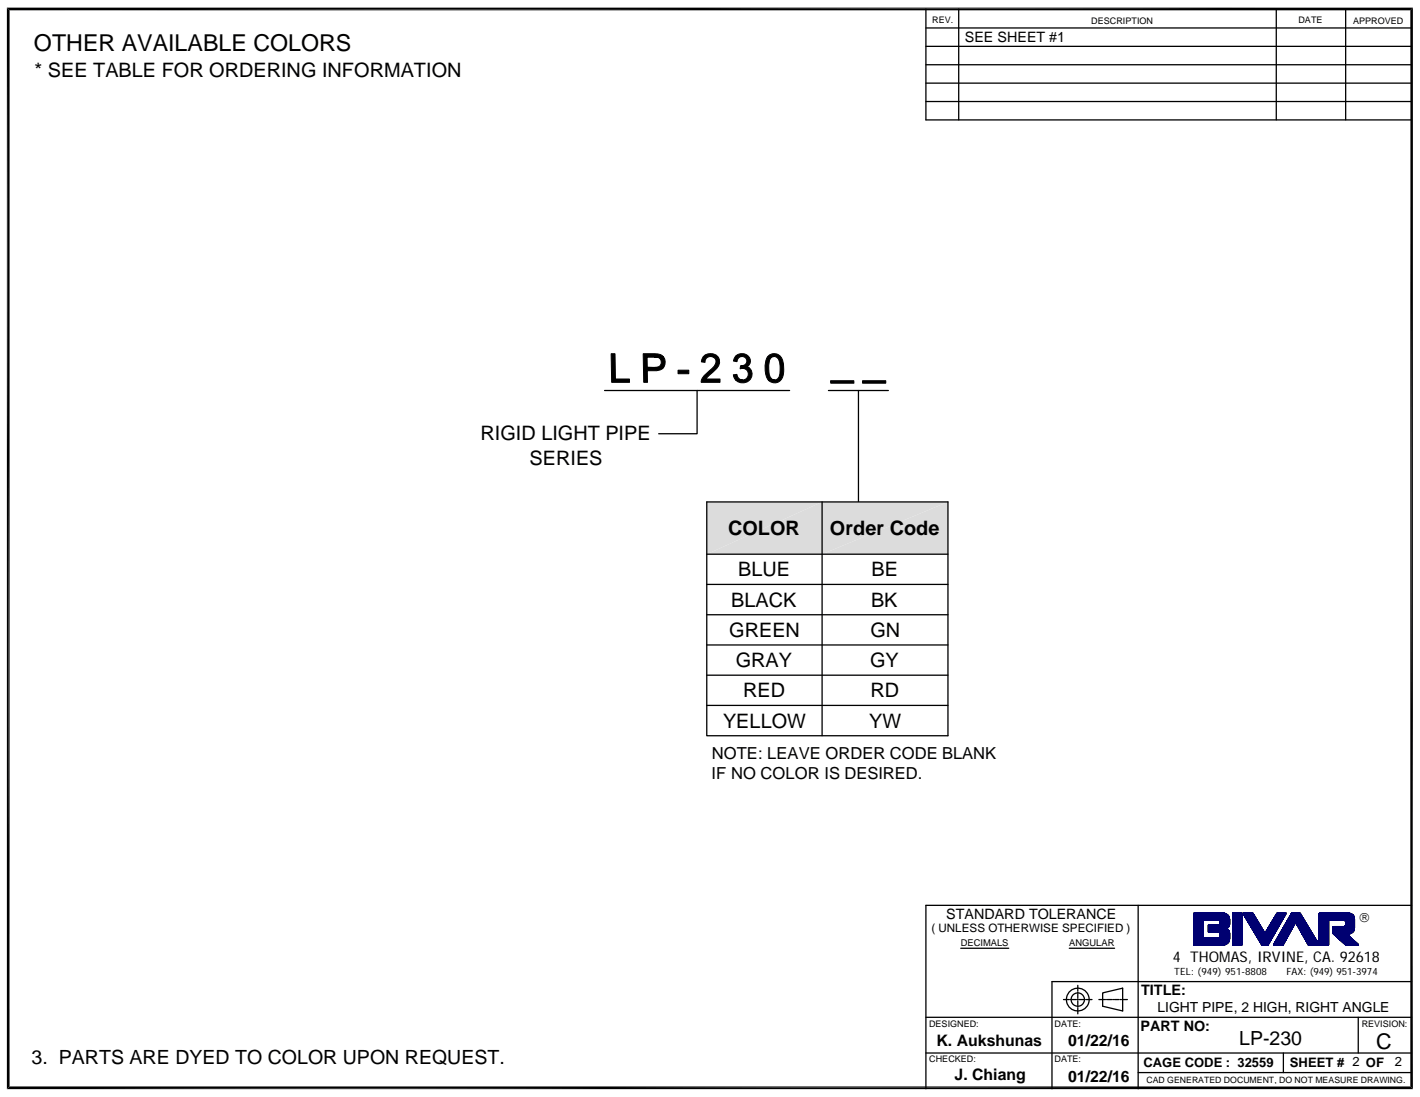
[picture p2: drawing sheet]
<svg xmlns="http://www.w3.org/2000/svg" width="279mm" height="216mm" viewBox="0 0 279 216" stroke-linecap="round" stroke-linejoin="round" font-family="sans-serif">
<defs><g id="words">
<text font-size="4.6" x="6.7" y="9.9">OTHER AVAILABLE COLORS</text>
<text font-size="4.3" x="270.8" y="206.4">C</text>
<g font-size="3.9">
<text x="6.8" y="15.2">* SEE TABLE FOR ORDERING INFORMATION</text>
<text x="94.5" y="86.7">RIGID LIGHT PIPE</text>
<text x="104.2" y="91.4">SERIES</text>
<text x="143.3" y="105.3">COLOR</text>
<text x="163.3" y="105.3">Order Code</text>
<text x="145.2" y="113.4">BLUE</text>
<text x="171.5" y="113.5">BE</text>
<text x="143.8" y="119.4">BLACK</text>
<text x="171.4" y="119.4">BK</text>
<text x="143.5" y="125.4">GREEN</text>
<text x="171.3" y="125.4">GN</text>
<text x="144.8" y="131.3">GRAY</text>
<text x="171.2" y="131.3">GY</text>
<text x="146.2" y="137.3">RED</text>
<text x="171.3" y="137.3">RD</text>
<text x="142.3" y="143.2">YELLOW</text>
<text x="171" y="143.2">YW</text>
<text x="6.2" y="209.5">3. PARTS ARE DYED TO COLOR UPON REQUEST.</text>
</g>
<text font-size="3.8" x="243.8" y="205.7">LP-230</text>
<g font-size="3.3">
<text x="140.1" y="149.4">NOTE: LEAVE ORDER CODE BLANK</text>
<text x="140" y="153.3">IF NO COLOR IS DESIRED.</text>
</g>
<g font-size="3.1">
<text x="184.3" y="205.8">K. Aukshunas</text>
<text x="210.2" y="205.8">01/22/16</text>
<text x="187.8" y="212.5">J. Chiang</text>
<text x="210.2" y="212.9">01/22/16</text>
</g>
<text font-size="2.9" x="230.8" y="189.3">4 THOMAS, IRVINE, CA. 92618</text>
<g font-size="2.8">
<text x="189.8" y="8.3">SEE SHEET #1</text>
<text x="186.2" y="180.8">STANDARD TOLERANCE</text>
<text x="224.5" y="195.9">TITLE:</text>
<text x="224.4" y="202.9">PART NO:</text>
</g>
<text font-size="2.7" x="227.8" y="199.2">LIGHT PIPE, 2 HIGH, RIGHT ANGLE</text>
<g font-size="2.6">
<text x="267.5" y="181.5">®</text>
<text x="225" y="210">CAGE CODE : 32559</text>
<text x="253.8" y="209.9">SHEET # 2 OF</text>
<text x="274.4" y="209.8">2</text>
</g>
<text font-size="2.3" x="183.3" y="183.4">( UNLESS OTHERWISE SPECIFIED )</text>
<g font-size="2">
<text x="231" y="191.9">TEL: (949) 951-8808</text>
<text x="253.1" y="191.9">FAX: (949) 951-3974</text>
</g>
<g font-size="1.8">
<text x="183.4" y="4.6">REV.</text>
<text x="214.7" y="4.6">DESCRIPTION</text>
<text x="255.5" y="4.6">DATE</text>
<text x="266.2" y="4.6">APPROVED</text>
<text x="189" y="186.2">DECIMALS</text>
<text x="210.4" y="186.2">ANGULAR</text>
<text x="182.8" y="202.1">DESIGNED:</text>
<text x="207.5" y="202">DATE:</text>
<text x="267.9" y="202.1">REVISION:</text>
<text x="182.8" y="209.1">CHECKED:</text>
<text x="207.5" y="209.1">DATE:</text>
</g>
<text font-size="1.7" x="225.6" y="213.1">CAD GENERATED DOCUMENT, DO NOT MEASURE DRAWING.</text>
</g></defs>
<path d="M1.4 1.5l.5 212.3-.5 .6zM1.4 1.5l.5 .5v211.8zM1.9 2l276.1-.5-.5 .5zM1.4 1.5h276.6l-276.1 .5zM1.4 214.4l276.1-.6 .5 .6zM1.4 214.4l.5-.6h275.6zM277.5 2l.5 212.4-.5-.6zM278 1.5v212.9l-.5-212.4z" fill="#000"/>
<path d="M223.9 178.2v36.1M277.7 178.2h-95.5v36.1M189 186.6h9.5M277.7 193.2h-70.7v21.1M182.2 207.2h95.5M182.2 200.2h95.5M223.9 211.1h53.8M252.5 207.2v3.9M267.3 200.2v7" fill="none" stroke="#000" stroke-width=".25"/>
<path d="M244.6 179.7h1.9l2.4 4 2.4-4h1.7l-3.5 6.2h-1.2zM254.1 179.7h1.7l3.7 6.2h-2.1l-2.5-4.4-2.4 4.4h-1.9z" fill="none" stroke="#000071" stroke-width=".25"/>
<path d="M234.9 179.7h5.8" fill="none" stroke="#000071" stroke-width=".2"/>
<g fill="#000071">
<path d="M242.5 179.7h1.8z"/>
<path d="M244.6 179.7h1.9z"/>
<path d="M251.3 179.7h1.7z"/>
<path d="M254.1 179.7h1.7z"/>
</g>
<path d="M234.9 179.8h6.1M259.6 179.7h5.8" fill="none" stroke="#000071" stroke-width=".2"/>
<g fill="#000071">
<path d="M242.5 179.7l1.8 .1z"/>
<path d="M244.6 179.7l1.9 .1z"/>
<path d="M251.3 179.7l1.7 .1z"/>
<path d="M251.3 179.7h1.7z"/>
<path d="M254.1 179.7l1.7 .1z"/>
</g>
<path d="M234.9 179.8h6.1M259.6 179.8h6" fill="none" stroke="#000071" stroke-width=".2"/>
<g fill="#000071">
<path d="M242.5 179.8h1.8z"/>
<path d="M244.6 179.8h1.9z"/>
<path d="M251.2 179.8h1.8z"/>
<path d="M254.1 179.8h1.7z"/>
</g>
<path d="M234.9 179.8h6.4M259.6 179.8h6.1" fill="none" stroke="#000071" stroke-width=".2"/>
<g fill="#000071">
<path d="M242.5 179.8l1.8 .1h-1.8z"/>
<path d="M242.5 179.8h1.8v.1z"/>
<path d="M244.6 179.8l2 .1h-1.9z"/>
<path d="M244.6 179.8h1.9l.1 .1z"/>
<path d="M251.2 179.8l1.8 .1h-1.8z"/>
<path d="M251.2 179.8h1.8v.1z"/>
<path d="M254.1 179.8l1.8 .1h-1.8z"/>
<path d="M254.1 179.8h1.7l.1 .1z"/>
</g>
<path d="M234.9 179.9h6.4M259.6 179.8h6.3" fill="none" stroke="#000071" stroke-width=".2"/>
<g fill="#000071">
<path d="M242.5 179.9h1.8z"/>
<path d="M244.7 179.9h1.9z"/>
<path d="M251.2 179.9h1.7z"/>
<path d="M251.2 179.9h1.8z"/>
<path d="M254.1 179.9h1.8z"/>
</g>
<path d="M234.9 180h6.6M259.6 179.9h6.3" fill="none" stroke="#000071" stroke-width=".2"/>
<g fill="#000071">
<path d="M242.5 179.9l1.8 .2h-1.8z"/>
<path d="M242.5 179.9h1.8v.2z"/>
</g>
<path d="M244.7 180h2" fill="none" stroke="#000071" stroke-width=".2"/>
<g fill="#000071">
<path d="M251.2 179.9l1.7 .2h-1.8z"/>
<path d="M251.2 179.9h1.7v.2z"/>
</g>
<path d="M254 180h2" fill="none" stroke="#000071" stroke-width=".2"/>
<path d="M254.1 179.9h1.8l.1 .2z" fill="#000071"/>
<path d="M259.6 180h6.5M234.9 180.1h6.7" fill="none" stroke="#000071" stroke-width=".2"/>
<g fill="#000071">
<path d="M242.5 180.1h1.8z"/>
<path d="M244.8 180.1h1.9z"/>
<path d="M251.1 180.1h1.7z"/>
<path d="M251.1 180.1h1.8z"/>
</g>
<path d="M234.9 180.2h6.8M253.9 180.1h2.1M259.6 180.1h6.6" fill="none" stroke="#000071" stroke-width=".2"/>
<g fill="#000071">
<path d="M242.5 180.1l1.8 .2h-1.8z"/>
<path d="M242.5 180.1h1.8v.2z"/>
</g>
<path d="M244.8 180.2h2" fill="none" stroke="#000071" stroke-width=".2"/>
<g fill="#000071">
<path d="M251.1 180.1l1.6 .2h-1.8z"/>
<path d="M251.1 180.1h1.7l-.1 .2z"/>
</g>
<path d="M234.9 180.3h6.9M253.8 180.2h2.3M259.6 180.2h6.7" fill="none" stroke="#000071" stroke-width=".2"/>
<g fill="#000071">
<path d="M242.5 180.3l1.8 .1z"/>
<path d="M244.9 180.3l2 .1z"/>
<path d="M250.9 180.3l1.8 .1z"/>
<path d="M250.9 180.3h1.8z"/>
</g>
<path d="M253.8 180.3h2.4M259.6 180.3h6.8" fill="none" stroke="#000071" stroke-width=".2"/>
<path d="M234.9 180.5h7" fill="none" stroke="#000071" stroke-width=".21"/>
<g fill="#000071">
<path d="M242.5 180.4l1.8 .2h-1.8z"/>
<path d="M242.5 180.4h1.8v.2z"/>
</g>
<path d="M244.9 180.5h2.1" fill="none" stroke="#000071" stroke-width=".21"/>
<g fill="#000071">
<path d="M250.9 180.4l1.7 .2h-1.8z"/>
<path d="M250.9 180.4h1.8l-.1 .2z"/>
</g>
<path d="M253.7 180.5h2.6M259.6 180.5h6.8" fill="none" stroke="#000071" stroke-width=".21"/>
<path d="M234.9 180.6h7" fill="none" stroke="#000071" stroke-width=".2"/>
<g fill="#000071">
<path d="M242.5 180.6l1.8 .1z"/>
<path d="M245.1 180.6l2 .1z"/>
<path d="M250.8 180.6l1.7 .1h-1.8z"/>
<path d="M250.8 180.6h1.8z"/>
</g>
<path d="M253.6 180.6h2.7M259.6 180.6h6.8" fill="none" stroke="#000071" stroke-width=".2"/>
<path d="M234.9 180.8h7" fill="none" stroke="#000071" stroke-width=".21"/>
<g fill="#000071">
<path d="M242.5 180.7l1.8 .2h-1.8z"/>
<path d="M242.5 180.7h1.8v.2z"/>
</g>
<path d="M245.1 180.8h2.1" fill="none" stroke="#000071" stroke-width=".21"/>
<g fill="#000071">
<path d="M250.7 180.7l1.7 .2h-1.8z"/>
<path d="M250.7 180.7h1.8l-.1 .2z"/>
</g>
<path d="M253.5 180.8h3M259.6 180.8h6.9" fill="none" stroke="#000071" stroke-width=".21"/>
<path d="M234.9 180.9h7" fill="none" stroke="#000071" stroke-width=".2"/>
<g fill="#000071">
<path d="M242.5 180.9l1.8 .1h-1.8z"/>
<path d="M242.5 180.9h1.8v.1z"/>
</g>
<path d="M245.2 180.9h2" fill="none" stroke="#000071" stroke-width=".2"/>
<g fill="#000071">
<path d="M250.6 180.9l1.7 .1h-1.8z"/>
<path d="M250.6 180.9h1.8l-.1 .1z"/>
</g>
<path d="M234.9 181h7M253.4 180.9h3.1M259.6 180.9h6.9" fill="none" stroke="#000071" stroke-width=".2"/>
<g fill="#000071">
<path d="M242.5 181l1.8 .1h-1.8z"/>
<path d="M242.5 181h1.8v.1z"/>
<path d="M245.3 181l2 .1h-1.9z"/>
<path d="M245.3 181h1.9l.1 .1z"/>
<path d="M250.5 181l1.8 .1h-1.8z"/>
<path d="M250.5 181h1.8v.1z"/>
</g>
<path d="M236.7 181.1h3.1M253.4 181h3.2M259.6 181h6.9M261.4 181.1h3.1" fill="none" stroke="#000071" stroke-width=".2"/>
<path d="M234.9 181.1h1.8z" fill="#000071"/>
<path d="M239.8 181.1h2.1" fill="none" stroke="#000071" stroke-width=".2"/>
<g fill="#000071">
<path d="M242.5 181.1h1.8z"/>
<path d="M245.4 181.1h1.9z"/>
<path d="M250.4 181.1h1.8z"/>
<path d="M250.5 181.1h1.8z"/>
</g>
<path d="M253.4 181.1h3.2" fill="none" stroke="#000071" stroke-width=".2"/>
<path d="M259.6 181.1h1.8z" fill="#000071"/>
<path d="M264.5 181.1h2" fill="none" stroke="#000071" stroke-width=".2"/>
<g fill="#000071">
<path d="M234.9 181.1l1.8 .2h-1.8z"/>
<path d="M234.9 181.1h1.8v.2z"/>
<path d="M240 181.1l1.9 .2h-1.8z"/>
<path d="M240 181.1h1.9v.2z"/>
<path d="M242.5 181.1l1.8 .2h-1.8z"/>
<path d="M242.5 181.1h1.8v.2z"/>
<path d="M245.4 181.1l2 .2h-1.9z"/>
<path d="M245.4 181.1h1.9l.1 .2z"/>
<path d="M250.4 181.1l1.8 .2h-1.8z"/>
<path d="M250.4 181.1h1.8v.2z"/>
</g>
<path d="M253.3 181.2h3.4" fill="none" stroke="#000071" stroke-width=".2"/>
<g fill="#000071">
<path d="M259.6 181.1l1.8 .2h-1.8z"/>
<path d="M259.6 181.1h1.8v.2z"/>
<path d="M264.6 181.1l1.9 .2h-1.8z"/>
<path d="M264.6 181.1h1.9v.2z"/>
<path d="M234.9 181.3l1.8 .1h-1.8z"/>
<path d="M234.9 181.3h1.8v.1z"/>
<path d="M240.1 181.3l1.8 .1h-1.8z"/>
<path d="M240.1 181.3h1.8v.1z"/>
<path d="M242.5 181.3l1.8 .1h-1.8z"/>
<path d="M242.5 181.3h1.8v.1z"/>
</g>
<path d="M245.5 181.3h2" fill="none" stroke="#000071" stroke-width=".2"/>
<g fill="#000071">
<path d="M250.4 181.3l1.7 .1h-1.8z"/>
<path d="M250.4 181.3h1.8l-.1 .1z"/>
</g>
<path d="M253.2 181.3h3.6" fill="none" stroke="#000071" stroke-width=".2"/>
<g fill="#000071">
<path d="M259.6 181.3l1.8 .1h-1.8z"/>
<path d="M259.6 181.3h1.8v.1z"/>
<path d="M264.7 181.3l1.8 .1h-1.7z"/>
<path d="M264.7 181.3h1.8v.1z"/>
<path d="M234.9 181.4l1.8 .1z"/>
<path d="M240.1 181.4l1.8 .1z"/>
<path d="M242.5 181.4l1.8 .1z"/>
<path d="M245.6 181.4l1.9 .1z"/>
<path d="M250.2 181.5h1.9z"/>
<path d="M250.3 181.4h1.8z"/>
</g>
<path d="M253.2 181.4h3.6" fill="none" stroke="#000071" stroke-width=".2"/>
<g fill="#000071">
<path d="M259.6 181.4l1.8 .1z"/>
<path d="M264.8 181.4l1.7 .1z"/>
<path d="M234.9 181.5l1.8 .3h-1.8z"/>
<path d="M234.9 181.5h1.8v.3z"/>
<path d="M240.1 181.5l1.8 .3h-1.8z"/>
<path d="M240.1 181.5h1.8v.3z"/>
<path d="M242.5 181.5l1.8 .3h-1.8z"/>
<path d="M242.5 181.5h1.8v.3z"/>
</g>
<path d="M245.6 181.6h2.1" fill="none" stroke="#000071" stroke-width=".32"/>
<g fill="#000071">
<path d="M250.2 181.5l1.7 .3h-1.8z"/>
<path d="M250.2 181.5h1.9l-.2 .3z"/>
<path d="M253.2 181.5l1.6 .3h-1.8z"/>
<path d="M253.2 181.5h1.7l-.1 .3z"/>
</g>
<path d="M254.9 181.6h2.1" fill="none" stroke="#000071" stroke-width=".32"/>
<g fill="#000071">
<path d="M259.6 181.5l1.8 .3h-1.8z"/>
<path d="M259.6 181.5h1.8v.3z"/>
<path d="M264.8 181.5l1.7 .3h-1.7z"/>
<path d="M264.8 181.5h1.7v.3z"/>
<path d="M234.9 181.8h1.8z"/>
<path d="M240.1 181.8h1.8z"/>
<path d="M242.5 181.8h1.8z"/>
<path d="M245.8 181.8h2z"/>
<path d="M250.1 181.8h1.7z"/>
<path d="M250.1 181.8h1.8z"/>
<path d="M253 181.8h1.7z"/>
<path d="M253 181.8h1.8z"/>
<path d="M255.1 181.8h2z"/>
<path d="M259.6 181.8h1.8z"/>
<path d="M264.8 181.8h1.7z"/>
<path d="M234.9 181.8l1.8 .1z"/>
<path d="M240.1 181.8l1.8 .1z"/>
<path d="M242.5 181.8l1.8 .1z"/>
<path d="M245.8 181.8l2 .1z"/>
<path d="M250 181.8l1.8 .1h-1.8z"/>
<path d="M250 181.8h1.8z"/>
<path d="M252.9 181.8l1.8 .1z"/>
<path d="M252.9 181.8h1.8z"/>
<path d="M255.1 181.8l2 .1z"/>
<path d="M259.6 181.8l1.8 .1z"/>
<path d="M264.8 181.8l1.7 .1z"/>
<path d="M234.9 181.9l1.8 .1h-1.8z"/>
<path d="M234.9 181.9h1.8v.1z"/>
<path d="M240 182l.1-.1 1.8 .1z"/>
<path d="M240.1 181.9h1.8v.1z"/>
<path d="M242.5 181.9l1.8 .1h-1.8z"/>
<path d="M242.5 181.9h1.8v.1z"/>
<path d="M245.9 181.9l2 .1h-1.9z"/>
<path d="M245.9 181.9h1.9l.1 .1z"/>
<path d="M250 181.9l1.7 .1h-1.8z"/>
<path d="M250 181.9h1.8l-.1 .1z"/>
<path d="M252.9 181.9l1.7 .1h-1.8z"/>
<path d="M252.9 181.9h1.8l-.1 .1z"/>
<path d="M255.2 181.9l2 .1h-2z"/>
<path d="M255.2 181.9h1.9l.1 .1z"/>
<path d="M259.6 181.9l1.8 .1h-1.8z"/>
<path d="M259.6 181.9h1.8v.1z"/>
<path d="M264.8 181.9l1.7 .1h-1.7z"/>
<path d="M264.8 181.9h1.7v.1z"/>
<path d="M234.9 182l1.8 .1z"/>
</g>
<path d="M239.9 182.1h2" fill="none" stroke="#000071" stroke-width=".2"/>
<g fill="#000071">
<path d="M240 182h1.9z"/>
<path d="M242.5 182l1.8 .1z"/>
<path d="M246 182l1.9 .1z"/>
<path d="M249.9 182l1.8 .1z"/>
<path d="M249.9 182h1.8z"/>
<path d="M252.8 182l1.8 .1z"/>
<path d="M252.8 182h1.8z"/>
<path d="M255.2 182l2 .1z"/>
<path d="M259.6 182l1.8 .1z"/>
<path d="M264.8 182l1.7 .1z"/>
<path d="M234.9 182.1h1.8z"/>
</g>
<path d="M239.8 182.1h2.1" fill="none" stroke="#000071" stroke-width=".2"/>
<g fill="#000071">
<path d="M242.5 182.1h1.8z"/>
<path d="M246 182.1h1.9z"/>
<path d="M249.9 182.1h1.8z"/>
<path d="M252.8 182.1h1.8z"/>
<path d="M255.3 182.1h1.9z"/>
<path d="M259.6 182.1h1.8z"/>
<path d="M264.8 182.1h1.7z"/>
</g>
<path d="M237.8 182.1h2" fill="none" stroke="#000071" stroke-width=".2"/>
<path d="M234.9 182.1l1.8 .1z" fill="#000071"/>
<path d="M237.8 182.1h4.1" fill="none" stroke="#000071" stroke-width=".2"/>
<g fill="#000071">
<path d="M242.5 182.1l1.8 .1z"/>
<path d="M246 182.1l1.9 .1z"/>
<path d="M249.9 182.1l1.8 .1z"/>
<path d="M249.9 182.1h1.8z"/>
<path d="M252.8 182.1l1.8 .1z"/>
<path d="M252.8 182.1h1.8z"/>
<path d="M255.3 182.1l2 .1z"/>
<path d="M259.6 182.1l1.8 .1z"/>
<path d="M264.8 182.1l1.7 .1z"/>
<path d="M234.9 182.2h1.8z"/>
</g>
<path d="M237.8 182.2h4.1" fill="none" stroke="#000071" stroke-width=".2"/>
<g fill="#000071">
<path d="M242.5 182.2h1.8z"/>
<path d="M246 182.2h2z"/>
<path d="M249.8 182.2h1.8z"/>
<path d="M249.8 182.2h1.9z"/>
<path d="M252.8 182.2h1.7z"/>
<path d="M252.8 182.2h1.8z"/>
<path d="M255.3 182.2h2z"/>
<path d="M259.6 182.2h1.8z"/>
<path d="M264.8 182.2h1.7z"/>
<path d="M234.9 182.2l1.8 .1h-1.8z"/>
<path d="M234.9 182.2h1.8v.1z"/>
</g>
<path d="M237.8 182.3h4" fill="none" stroke="#000071" stroke-width=".2"/>
<g fill="#000071">
<path d="M242.5 182.2l1.8 .1h-1.8z"/>
<path d="M242.5 182.2h1.8v.1z"/>
<path d="M246.1 182.2l2 .1h-2z"/>
<path d="M246.1 182.2h1.9l.1 .1z"/>
<path d="M249.8 182.2l1.8 .1h-1.9z"/>
<path d="M249.8 182.2h1.8v.1z"/>
<path d="M252.7 182.2l1.7 .1h-1.7z"/>
<path d="M252.7 182.2h1.8l-.1 .1z"/>
</g>
<path d="M255.4 182.3h2" fill="none" stroke="#000071" stroke-width=".2"/>
<g fill="#000071">
<path d="M259.6 182.2l1.8 .1h-1.8z"/>
<path d="M259.6 182.2h1.8v.1z"/>
<path d="M264.6 182.3l.1-.1 1.8 .1z"/>
<path d="M264.7 182.2h1.8v.1z"/>
<path d="M234.9 182.3l1.8 .1z"/>
</g>
<path d="M237.8 182.4h4" fill="none" stroke="#000071" stroke-width=".2"/>
<g fill="#000071">
<path d="M242.5 182.3l1.8 .1z"/>
<path d="M246.1 182.3l2 .1z"/>
<path d="M249.7 182.3l1.8 .1z"/>
<path d="M249.7 182.3h1.9z"/>
<path d="M252.7 182.3l1.7 .1z"/>
<path d="M252.7 182.3h1.7z"/>
<path d="M255.4 182.3l2 .1z"/>
<path d="M259.6 182.3l1.8 .1z"/>
</g>
<path d="M264.5 182.4h2" fill="none" stroke="#000071" stroke-width=".2"/>
<path d="M264.6 182.3l1.9 .1z" fill="#000071"/>
<path d="M262.4 182.4h2.1" fill="none" stroke="#000071" stroke-width=".2"/>
<path d="M234.9 182.4h1.8z" fill="#000071"/>
<path d="M237.8 182.4h3.9" fill="none" stroke="#000071" stroke-width=".2"/>
<g fill="#000071">
<path d="M242.5 182.4h1.8z"/>
<path d="M246.1 182.4h2z"/>
<path d="M249.7 182.4h1.8z"/>
<path d="M252.6 182.4h1.8z"/>
<path d="M255.4 182.4h2z"/>
<path d="M259.6 182.4h1.8z"/>
</g>
<path d="M262.4 182.4h4.1" fill="none" stroke="#000071" stroke-width=".2"/>
<g fill="#000071">
<path d="M234.9 182.4l1.8 .2h-1.8z"/>
<path d="M234.9 182.4h1.8v.2z"/>
</g>
<path d="M237.8 182.5h3.9" fill="none" stroke="#000071" stroke-width=".21"/>
<g fill="#000071">
<path d="M242.5 182.4l1.8 .2h-1.8z"/>
<path d="M242.5 182.4h1.8v.2z"/>
</g>
<path d="M246.2 182.5h2" fill="none" stroke="#000071" stroke-width=".21"/>
<g fill="#000071">
<path d="M249.7 182.4l1.7 .2h-1.9z"/>
<path d="M249.7 182.4h1.8l-.1 .2z"/>
<path d="M252.6 182.4l1.7 .2h-1.8z"/>
<path d="M252.6 182.4h1.8l-.1 .2z"/>
</g>
<path d="M255.5 182.5h2" fill="none" stroke="#000071" stroke-width=".21"/>
<g fill="#000071">
<path d="M259.6 182.4l1.8 .2h-1.8z"/>
<path d="M259.6 182.4h1.8v.2z"/>
</g>
<path d="M262.4 182.5h4.1" fill="none" stroke="#000071" stroke-width=".21"/>
<path d="M234.9 182.6h1.8z" fill="#000071"/>
<path d="M237.8 182.6h3.7" fill="none" stroke="#000071" stroke-width=".2"/>
<g fill="#000071">
<path d="M242.5 182.6h1.8z"/>
<path d="M246.3 182.6h1.9z"/>
<path d="M249.5 182.6h1.9z"/>
<path d="M252.5 182.6h1.8z"/>
<path d="M255.6 182.6h1.9z"/>
<path d="M259.6 182.6h1.8z"/>
</g>
<path d="M262.4 182.6h4.1" fill="none" stroke="#000071" stroke-width=".2"/>
<path d="M234.9 182.6l1.8 .1z" fill="#000071"/>
<path d="M237.8 182.7h3.7" fill="none" stroke="#000071" stroke-width=".2"/>
<g fill="#000071">
<path d="M242.5 182.6l1.8 .1z"/>
<path d="M246.3 182.6l2 .1z"/>
<path d="M249.5 182.6l1.8 .1z"/>
<path d="M249.5 182.6h1.9z"/>
<path d="M252.5 182.6l1.7 .1z"/>
<path d="M252.5 182.6h1.8z"/>
</g>
<path d="M255.6 182.7h2" fill="none" stroke="#000071" stroke-width=".2"/>
<path d="M259.6 182.6l1.8 .1z" fill="#000071"/>
<path d="M262.4 182.7h4.1" fill="none" stroke="#000071" stroke-width=".2"/>
<g fill="#000071">
<path d="M234.9 182.7l1.8 .1h-1.8z"/>
<path d="M234.9 182.7h1.8v.1z"/>
</g>
<path d="M237.8 182.8h3.6" fill="none" stroke="#000071" stroke-width=".2"/>
<g fill="#000071">
<path d="M242.5 182.7l1.8 .1h-1.8z"/>
<path d="M242.5 182.7h1.8v.1z"/>
<path d="M246.4 182.7l1.9 .1h-1.9z"/>
<path d="M246.4 182.7h1.9v.1z"/>
<path d="M249.5 182.7l1.8 .1h-1.9z"/>
<path d="M249.5 182.7h1.8v.1z"/>
<path d="M252.5 182.7l1.7 .1h-1.8z"/>
<path d="M252.5 182.7h1.7v.1z"/>
</g>
<path d="M255.6 182.8h2" fill="none" stroke="#000071" stroke-width=".2"/>
<g fill="#000071">
<path d="M259.6 182.7l1.8 .1h-1.8z"/>
<path d="M259.6 182.7h1.8v.1z"/>
</g>
<path d="M262.4 182.8h4.1" fill="none" stroke="#000071" stroke-width=".2"/>
<path d="M234.9 182.8l1.8 .1z" fill="#000071"/>
<path d="M237.8 182.9h3.7" fill="none" stroke="#000071" stroke-width=".2"/>
<g fill="#000071">
<path d="M242.5 182.8l1.8 .1z"/>
<path d="M246.4 182.8l2 .1z"/>
<path d="M249.4 182.8l1.8 .1z"/>
<path d="M249.4 182.8h1.9z"/>
<path d="M252.4 182.8l1.7 .1z"/>
<path d="M252.4 182.8h1.8z"/>
</g>
<path d="M255.7 182.9h2" fill="none" stroke="#000071" stroke-width=".2"/>
<path d="M259.6 182.8l1.8 .1z" fill="#000071"/>
<path d="M262.4 182.9h4" fill="none" stroke="#000071" stroke-width=".2"/>
<path d="M234.9 182.9h1.8z" fill="#000071"/>
<path d="M237.8 182.9h3.7" fill="none" stroke="#000071" stroke-width=".2"/>
<g fill="#000071">
<path d="M242.5 182.9h1.8z"/>
<path d="M246.5 182.9h1.9z"/>
<path d="M249.4 182.9h1.8z"/>
<path d="M252.3 182.9h1.8z"/>
<path d="M255.7 182.9h2z"/>
<path d="M259.6 182.9h1.8z"/>
</g>
<path d="M262.4 182.9h4" fill="none" stroke="#000071" stroke-width=".2"/>
<g fill="#000071">
<path d="M234.9 182.9l1.8 .2h-1.8z"/>
<path d="M234.9 182.9h1.8v.2z"/>
</g>
<path d="M237.8 183h3.9" fill="none" stroke="#000071" stroke-width=".2"/>
<g fill="#000071">
<path d="M242.5 182.9l1.8 .2h-1.8z"/>
<path d="M242.5 182.9h1.8v.2z"/>
</g>
<path d="M246.5 183h2" fill="none" stroke="#000071" stroke-width=".2"/>
<g fill="#000071">
<path d="M249.4 182.9l1.7 .2h-1.8z"/>
<path d="M249.4 182.9h1.8l-.1 .2z"/>
<path d="M252.3 182.9l1.7 .2h-1.8z"/>
<path d="M252.3 182.9h1.8l-.1 .2z"/>
</g>
<path d="M255.7 183h2.1" fill="none" stroke="#000071" stroke-width=".2"/>
<g fill="#000071">
<path d="M259.6 182.9l1.8 .2h-1.8z"/>
<path d="M259.6 182.9h1.8v.2z"/>
</g>
<path d="M262.4 183h4" fill="none" stroke="#000071" stroke-width=".2"/>
<path d="M234.9 183.1l1.8 .1z" fill="#000071"/>
<path d="M237.8 183.2h4" fill="none" stroke="#000071" stroke-width=".2"/>
<g fill="#000071">
<path d="M242.5 183.1l1.8 .1z"/>
<path d="M246.6 183.1l2 .1z"/>
<path d="M249.3 183.1l1.8 .1h-1.9z"/>
<path d="M249.3 183.1h1.8z"/>
<path d="M252.2 183.1l1.8 .1z"/>
<path d="M252.2 183.1h1.8z"/>
</g>
<path d="M255.8 183.2h2.1" fill="none" stroke="#000071" stroke-width=".2"/>
<path d="M259.6 183.1l1.8 .1z" fill="#000071"/>
<path d="M262.4 183.2h4" fill="none" stroke="#000071" stroke-width=".2"/>
<g fill="#000071">
<path d="M234.9 183.2l1.8 .2h-1.8z"/>
<path d="M234.9 183.2h1.8v.2z"/>
</g>
<path d="M237.8 183.3h4.1" fill="none" stroke="#000071" stroke-width=".2"/>
<g fill="#000071">
<path d="M242.5 183.2l1.8 .2h-1.8z"/>
<path d="M242.5 183.2h1.8v.2z"/>
</g>
<path d="M246.6 183.3h2.1" fill="none" stroke="#000071" stroke-width=".2"/>
<g fill="#000071">
<path d="M249.2 183.2l1.8 .2h-1.9z"/>
<path d="M249.2 183.2h1.9l-.1 .2z"/>
<path d="M252.2 183.2l1.7 .2h-1.8z"/>
<path d="M252.2 183.2h1.8l-.1 .2z"/>
</g>
<path d="M255.9 183.3h2.1" fill="none" stroke="#000071" stroke-width=".2"/>
<g fill="#000071">
<path d="M259.6 183.2l1.8 .2h-1.8z"/>
<path d="M259.6 183.2h1.8v.2z"/>
</g>
<path d="M262.4 183.3h3.9" fill="none" stroke="#000071" stroke-width=".2"/>
<path d="M234.9 183.4h1.8z" fill="#000071"/>
<path d="M237.8 183.4h4.1" fill="none" stroke="#000071" stroke-width=".2"/>
<g fill="#000071">
<path d="M242.5 183.4h1.8z"/>
<path d="M246.8 183.4h1.9z"/>
<path d="M249.1 183.4h1.8z"/>
<path d="M249.1 183.4h1.9z"/>
<path d="M252.1 183.4h1.7z"/>
<path d="M252.1 183.4h1.8z"/>
</g>
<path d="M256 183.4h2" fill="none" stroke="#000071" stroke-width=".2"/>
<path d="M259.6 183.4h1.8z" fill="#000071"/>
<path d="M237.8 183.4h2M262.4 183.4h3.8" fill="none" stroke="#000071" stroke-width=".2"/>
<path d="M234.9 183.4h1.8z" fill="#000071"/>
<path d="M239.8 183.4h2.1" fill="none" stroke="#000071" stroke-width=".2"/>
<g fill="#000071">
<path d="M242.5 183.4h1.8z"/>
<path d="M246.8 183.4h1.9z"/>
<path d="M249.1 183.4h1.8z"/>
<path d="M252 183.4h1.8z"/>
<path d="M256 183.4h2z"/>
<path d="M259.6 183.4h1.8z"/>
</g>
<path d="M262.4 183.4h3.7" fill="none" stroke="#000071" stroke-width=".2"/>
<path d="M234.9 183.4l1.8 .1z" fill="#000071"/>
<path d="M239.9 183.5h2" fill="none" stroke="#000071" stroke-width=".2"/>
<g fill="#000071">
<path d="M242.5 183.4l1.8 .1z"/>
<path d="M246.8 183.4l2 .1z"/>
<path d="M249.1 183.4l1.8 .1z"/>
<path d="M249.1 183.4h1.8z"/>
<path d="M252 183.4l1.8 .1z"/>
<path d="M252 183.4h1.8z"/>
</g>
<path d="M256 183.5h2" fill="none" stroke="#000071" stroke-width=".2"/>
<path d="M259.6 183.4l1.8 .1z" fill="#000071"/>
<path d="M262.4 183.5h3.7" fill="none" stroke="#000071" stroke-width=".2"/>
<g fill="#000071">
<path d="M234.9 183.5l1.8 .1h-1.8z"/>
<path d="M234.9 183.5h1.8v.1z"/>
<path d="M240 183.5l1.9 .1h-1.8z"/>
<path d="M240 183.5h1.9v.1z"/>
<path d="M242.5 183.5l1.8 .1h-1.8z"/>
<path d="M242.5 183.5h1.8v.1z"/>
</g>
<path d="M246.8 183.5h2" fill="none" stroke="#000071" stroke-width=".2"/>
<g fill="#000071">
<path d="M249 183.5l1.8 .1h-1.8z"/>
<path d="M249 183.5h1.9l-.1 .1z"/>
<path d="M252 183.5l1.8 .1h-1.9z"/>
<path d="M252 183.5h1.8v.1z"/>
</g>
<path d="M256.1 183.5h2" fill="none" stroke="#000071" stroke-width=".2"/>
<g fill="#000071">
<path d="M259.6 183.5l1.8 .1h-1.8z"/>
<path d="M259.6 183.5h1.8v.1z"/>
</g>
<path d="M262.4 183.5h3.7" fill="none" stroke="#000071" stroke-width=".2"/>
<g fill="#000071">
<path d="M234.9 183.6h1.8z"/>
<path d="M240.1 183.6h1.8z"/>
<path d="M242.5 183.6h1.8z"/>
<path d="M246.9 183.6h1.9z"/>
<path d="M249 183.6h1.8z"/>
<path d="M251.9 183.6h1.8z"/>
<path d="M251.9 183.6h1.9z"/>
</g>
<path d="M256.1 183.6h2" fill="none" stroke="#000071" stroke-width=".2"/>
<path d="M259.6 183.6h1.8z" fill="#000071"/>
<path d="M262.4 183.6h3.6" fill="none" stroke="#000071" stroke-width=".2"/>
<g fill="#000071">
<path d="M234.9 183.6l1.8 .1h-1.8z"/>
<path d="M234.9 183.6h1.8v.1z"/>
<path d="M240.1 183.6l1.8 .1h-1.8z"/>
<path d="M240.1 183.6h1.8v.1z"/>
<path d="M242.5 183.6l1.8 .1h-1.8z"/>
<path d="M242.5 183.6h1.8v.1z"/>
<path d="M246.9 183.6l2 .1h-1.9z"/>
<path d="M246.9 183.6h1.9l.1 .1z"/>
<path d="M249 183.6l1.8 .1h-1.9z"/>
<path d="M249 183.6h1.8v.1z"/>
<path d="M251.9 183.6l1.8 .1h-1.8z"/>
<path d="M251.9 183.6h1.8v.1z"/>
</g>
<path d="M256.1 183.7h2.1" fill="none" stroke="#000071" stroke-width=".2"/>
<g fill="#000071">
<path d="M259.6 183.6l1.8 .1h-1.8z"/>
<path d="M259.6 183.6h1.8v.1z"/>
</g>
<path d="M262.4 183.7h3.5" fill="none" stroke="#000071" stroke-width=".2"/>
<g fill="#000071">
<path d="M234.9 183.7h1.8z"/>
<path d="M240.1 183.7h1.8z"/>
<path d="M242.5 183.7h1.8z"/>
<path d="M247 183.7h1.9z"/>
<path d="M248.9 183.7h1.9z"/>
<path d="M251.9 183.7h1.8z"/>
</g>
<path d="M256.2 183.7h2" fill="none" stroke="#000071" stroke-width=".2"/>
<path d="M259.6 183.7h1.8z" fill="#000071"/>
<path d="M262.4 183.7h3.3" fill="none" stroke="#000071" stroke-width=".2"/>
<g fill="#000071">
<path d="M234.9 183.7h1.8z"/>
<path d="M240.1 183.7h1.8z"/>
<path d="M242.5 183.7h1.8z"/>
</g>
<path d="M247 183.7h3.8" fill="none" stroke="#000071" stroke-width=".2"/>
<path d="M251.9 183.7h1.8z" fill="#000071"/>
<path d="M256.2 183.7h2" fill="none" stroke="#000071" stroke-width=".2"/>
<path d="M259.6 183.7h1.8z" fill="#000071"/>
<path d="M262.4 183.7h3.2" fill="none" stroke="#000071" stroke-width=".2"/>
<g fill="#000071">
<path d="M234.9 183.7h1.8z"/>
<path d="M240.1 183.7h1.8z"/>
<path d="M242.5 183.7h1.8z"/>
</g>
<path d="M247 183.7h3.8" fill="none" stroke="#000071" stroke-width=".2"/>
<path d="M251.9 183.7h1.8z" fill="#000071"/>
<path d="M256.2 183.7h2" fill="none" stroke="#000071" stroke-width=".2"/>
<path d="M259.6 183.7h1.8z" fill="#000071"/>
<path d="M262.4 183.7h3.2" fill="none" stroke="#000071" stroke-width=".2"/>
<g fill="#000071">
<path d="M234.9 183.7l1.8 .1z"/>
<path d="M240.1 183.7l1.8 .1z"/>
<path d="M242.5 183.7l1.8 .1z"/>
</g>
<path d="M247 183.7h3.8" fill="none" stroke="#000071" stroke-width=".2"/>
<g fill="#000071">
<path d="M251.9 183.7l1.8 .1z"/>
<path d="M251.9 183.7h1.8z"/>
</g>
<path d="M256.2 183.7h2" fill="none" stroke="#000071" stroke-width=".2"/>
<path d="M259.6 183.7l1.8 .1z" fill="#000071"/>
<path d="M262.4 183.7h3.2" fill="none" stroke="#000071" stroke-width=".2"/>
<g fill="#000071">
<path d="M264.9 183.8h.5z"/>
<path d="M234.9 183.8h1.8z"/>
<path d="M240.1 183.8h1.8z"/>
<path d="M242.5 183.8h1.8z"/>
</g>
<path d="M247 183.8h3.7" fill="none" stroke="#000071" stroke-width=".2"/>
<path d="M251.8 183.8h1.9z" fill="#000071"/>
<path d="M256.2 183.8h2" fill="none" stroke="#000071" stroke-width=".2"/>
<path d="M259.6 183.8h1.8z" fill="#000071"/>
<path d="M262.4 183.8h2.5" fill="none" stroke="#000071" stroke-width=".2"/>
<g fill="#000071">
<path d="M234.9 183.8l1.8 .5h-1.8z"/>
<path d="M234.9 183.8h1.8v.5z"/>
<path d="M240.1 183.8l1.8 .5h-1.8z"/>
<path d="M240.1 183.8h1.8v.5z"/>
<path d="M242.5 183.8l1.8 .5h-1.8z"/>
<path d="M242.5 183.8h1.8v.5z"/>
<path d="M247 183.8l3.5 .5h-3.2z"/>
<path d="M247 183.8h3.7l-.2 .5z"/>
<path d="M251.8 183.8l1.6 .5h-1.8z"/>
<path d="M251.8 183.8h1.9l-.3 .5z"/>
<path d="M256.2 183.8l2.3 .5h-2z"/>
<path d="M256.2 183.8h2l.3 .5z"/>
<path d="M259.6 183.8l1.8 .5h-1.8z"/>
<path d="M259.6 183.8h1.8v.5z"/>
<path d="M262.4 183.8l3 .5h-2.5z"/>
<path d="M262.4 183.8h2.5l.5 .5z"/>
<path d="M234.9 184.3l1.8 .1h-1.8z"/>
<path d="M234.9 184.3h1.8v.1z"/>
<path d="M240.1 184.3l1.8 .1h-1.8z"/>
<path d="M240.1 184.3h1.8v.1z"/>
<path d="M242.5 184.3l1.8 .1h-1.8z"/>
<path d="M242.5 184.3h1.8v.1z"/>
</g>
<path d="M247.3 184.3h3.2" fill="none" stroke="#000071" stroke-width=".2"/>
<g fill="#000071">
<path d="M251.6 184.3l1.7 .1h-1.8z"/>
<path d="M251.6 184.3h1.8l-.1 .1z"/>
</g>
<path d="M256.5 184.3h2.1" fill="none" stroke="#000071" stroke-width=".2"/>
<g fill="#000071">
<path d="M259.6 184.3l1.8 .1h-1.8z"/>
<path d="M259.6 184.3h1.8v.1z"/>
</g>
<path d="M262.9 184.3h2.7" fill="none" stroke="#000071" stroke-width=".2"/>
<g fill="#000071">
<path d="M234.9 184.4l1.8 .1h-1.8z"/>
<path d="M234.9 184.4h1.8v.1z"/>
<path d="M240 184.5l.1-.1 1.8 .1z"/>
<path d="M240.1 184.4h1.8v.1z"/>
<path d="M242.5 184.4l1.8 .1h-1.8z"/>
<path d="M242.5 184.4h1.8v.1z"/>
</g>
<path d="M247.4 184.5h3" fill="none" stroke="#000071" stroke-width=".2"/>
<g fill="#000071">
<path d="M251.5 184.4l1.7 .1h-1.8z"/>
<path d="M251.5 184.4h1.8l-.1 .1z"/>
</g>
<path d="M256.6 184.5h2.1" fill="none" stroke="#000071" stroke-width=".2"/>
<g fill="#000071">
<path d="M259.6 184.4l1.8 .1h-1.8z"/>
<path d="M259.6 184.4h1.8v.1z"/>
</g>
<path d="M263.1 184.5h2.6" fill="none" stroke="#000071" stroke-width=".2"/>
<path d="M234.9 184.5l1.8 .1z" fill="#000071"/>
<path d="M239.8 184.5h2.1" fill="none" stroke="#000071" stroke-width=".2"/>
<g fill="#000071">
<path d="M240 184.5l1.9 .1z"/>
<path d="M242.5 184.5l1.8 .1z"/>
</g>
<path d="M247.4 184.5h2.9" fill="none" stroke="#000071" stroke-width=".2"/>
<g fill="#000071">
<path d="M251.4 184.5l1.8 .1z"/>
<path d="M251.4 184.5h1.8z"/>
</g>
<path d="M256.6 184.5h2.1" fill="none" stroke="#000071" stroke-width=".2"/>
<path d="M259.6 184.5l1.8 .1z" fill="#000071"/>
<path d="M234.9 184.6h7M236.7 184.6h3.1M263.2 184.5h2.5" fill="none" stroke="#000071" stroke-width=".2"/>
<g fill="#000071">
<path d="M242.5 184.6l1.8 .1h-1.8z"/>
<path d="M242.5 184.6h1.8v.1z"/>
</g>
<path d="M247.5 184.6h2.8" fill="none" stroke="#000071" stroke-width=".2"/>
<g fill="#000071">
<path d="M251.4 184.6l1.7 .1h-1.8z"/>
<path d="M251.4 184.6h1.8l-.1 .1z"/>
</g>
<path d="M256.6 184.6h2.2" fill="none" stroke="#000071" stroke-width=".2"/>
<g fill="#000071">
<path d="M259.6 184.6l1.8 .1h-1.8z"/>
<path d="M259.6 184.6h1.8v.1z"/>
</g>
<path d="M263.2 184.6h2.7" fill="none" stroke="#000071" stroke-width=".2"/>
<path d="M234.9 184.9h7" fill="none" stroke="#000071" stroke-width=".32"/>
<g fill="#000071">
<path d="M242.5 184.7l1.8 .3h-1.8z"/>
<path d="M242.5 184.7h1.8v.3z"/>
</g>
<path d="M247.6 184.9h2.6" fill="none" stroke="#000071" stroke-width=".32"/>
<g fill="#000071">
<path d="M251.3 184.7l1.7 .3h-1.9z"/>
<path d="M251.3 184.7h1.8l-.1 .3z"/>
</g>
<path d="M256.8 184.9h2.2" fill="none" stroke="#000071" stroke-width=".32"/>
<g fill="#000071">
<path d="M259.6 184.7l1.8 .3h-1.8z"/>
<path d="M259.6 184.7h1.8v.3z"/>
</g>
<path d="M263.4 184.9h2.9" fill="none" stroke="#000071" stroke-width=".32"/>
<path d="M234.9 185.2h7" fill="none" stroke="#000071" stroke-width=".3"/>
<g fill="#000071">
<path d="M242.5 185l1.8 .3h-1.8z"/>
<path d="M242.5 185h1.8v.3z"/>
</g>
<path d="M247.8 185.2h2.2" fill="none" stroke="#000071" stroke-width=".3"/>
<g fill="#000071">
<path d="M251.1 185l1.7 .3h-1.8z"/>
<path d="M251.1 185h1.9l-.2 .3z"/>
</g>
<path d="M256.9 185.2h2.3" fill="none" stroke="#000071" stroke-width=".3"/>
<g fill="#000071">
<path d="M259.6 185l1.8 .3h-1.8z"/>
<path d="M259.6 185h1.8v.3z"/>
</g>
<path d="M263.8 185.2h2.8" fill="none" stroke="#000071" stroke-width=".3"/>
<path d="M234.9 185.5h6.9" fill="none" stroke="#000071" stroke-width=".25"/>
<g fill="#000071">
<path d="M242.5 185.3l1.8 .3h-1.8z"/>
<path d="M242.5 185.3h1.8v.3z"/>
<path d="M247.9 185.3l1.8 .3h-1.6z"/>
<path d="M247.9 185.3h2l-.2 .3z"/>
<path d="M251 185.3l1.6 .3h-1.8z"/>
<path d="M251 185.3h1.8l-.2 .3z"/>
</g>
<path d="M257.1 185.5h2.2" fill="none" stroke="#000071" stroke-width=".25"/>
<g fill="#000071">
<path d="M259.6 185.3l1.8 .3h-1.8z"/>
<path d="M259.6 185.3h1.8v.3z"/>
</g>
<path d="M264.1 185.5h2.8" fill="none" stroke="#000071" stroke-width=".25"/>
<path d="M234.9 185.7h6.7" fill="none" stroke="#000071" stroke-width=".2"/>
<g fill="#000071">
<path d="M242.5 185.6l1.8 .2h-1.8z"/>
<path d="M242.5 185.6h1.8v.2z"/>
<path d="M248.1 185.6l1.5 .2h-1.4z"/>
<path d="M248.1 185.6h1.6l-.1 .2z"/>
<path d="M250.8 185.6l1.7 .2h-1.8z"/>
<path d="M250.8 185.6h1.8l-.1 .2z"/>
</g>
<path d="M257.2 185.7h2.2" fill="none" stroke="#000071" stroke-width=".2"/>
<g fill="#000071">
<path d="M259.6 185.6l1.8 .2h-1.8z"/>
<path d="M259.6 185.6h1.8v.2z"/>
</g>
<path d="M234.9 185.8h6.4M264.4 185.7h2.7" fill="none" stroke="#000071" stroke-width=".2"/>
<g fill="#000071">
<path d="M242.5 185.8l1.8 .1h-1.8z"/>
<path d="M242.5 185.8h1.8v.1z"/>
<path d="M248.2 185.8l1.3 .1h-1.2z"/>
<path d="M248.2 185.8h1.4l-.1 .1z"/>
<path d="M250.7 185.8l1.8 .1h-1.9z"/>
<path d="M250.7 185.8h1.8v.1z"/>
</g>
<path d="M257.3 185.8h2.2" fill="none" stroke="#000071" stroke-width=".2"/>
<g fill="#000071">
<path d="M259.6 185.8l1.8 .1h-1.8z"/>
<path d="M259.6 185.8h1.8v.1z"/>
</g>
<path d="M234.9 185.9h6.1M264.6 185.8h2.6" fill="none" stroke="#000071" stroke-width=".2"/>
<g fill="#000071">
<path d="M242.5 185.9h1.8z"/>
<path d="M248.3 185.9h1.2z"/>
<path d="M250.6 185.9h1.9z"/>
</g>
<path d="M257.4 185.9h2.1" fill="none" stroke="#000071" stroke-width=".2"/>
<path d="M259.6 185.9h1.8z" fill="#000071"/>
<path d="M234.9 185.9h5.8M264.7 185.9h2.6" fill="none" stroke="#000071" stroke-width=".2"/>
<g fill="#000071">
<path d="M242.5 185.9h1.8z"/>
<path d="M248.3 185.9h1.2z"/>
<path d="M250.6 185.9h1.9z"/>
</g>
<path d="M257.4 185.9h2.1" fill="none" stroke="#000071" stroke-width=".2"/>
<path d="M259.6 185.9h1.8z" fill="#000071"/>
<path d="M264.8 185.9h2.5" fill="none" stroke="#000071" stroke-width=".2"/>
<g fill="none" stroke="#000" stroke-width=".25">
<path d="M182.2 16.4h95.5M182.2 12.7h95.5M182.2 9.1h95.5M182.2 5.5h95.5M182.2 1.8v21.8h95.5M182.2 20h95.5M188.6 1.8v21.8M251.1 1.8v21.8M264.8 1.8v21.8M137.2 76.9v8.5h-7.6M163 76.9h11.8M168.9 76.9v21.9"/>
<path d="M209.3 196.7h1.1M210.4 186.6h8.9M210.6 196.7h.2M210.9 196.7h.9M212 196.7h.2M212.1 193.9v1.2M212.1 195.2v.2M212.1 195.6v.9M212.1 196.6v.2M212.1 197v.9M212.1 198v.2M212.1 198.4v1.1"/>
<path d="M212.3 196.7h.9M213.4 196.7h.2M213.7 196.7h1.2M216.2 196.7h1.2M217 195.4l3.9-.9v4.5l-3.9-1zM217.5 196.7h.2M217.9 196.7h.9M218.9 196.7h.2M219.3 196.7h.9M220.3 196.7h.2M220.7 196.7h1.1"/>
<circle cx="212.1" cy="196.7" r="2.25"/>
<circle cx="212.1" cy="196.7" r="1.31"/>
</g>
<path d="M234.9 179.7h5.8a1.23 1.23 0 0 1 1.2 1.3v1.2l-.5 .5 .3 .4a2.21 2.21 0 0 1-.4 2.7l-.6 .1h-5.8zM242.5 179.7h1.8v6.2h-1.8zM259.6 179.7l6 .1a1.1 1.1 0 0 1 .9 1.1v1.7a1.25 1.25 0 0 1-1.6 1.2l2.4 2.1h-2.5l-2.4-2.1v-1.4l2.2-.1 .2-.2v-.7l-.2-.3h-3.2v4.8h-1.8zM236.7 181.1h3.3l.1 .3v.5l-.1 .1-2.2 .1v1.3l2.2 .1 .1 .2v.7l-.3 .2h-3.1z" fill="none" stroke="#000071" stroke-width=".25"/>
<g fill="#000" stroke="#000" stroke-width=".2">
<path d="M163.4 74.9h4.6v.5h-4.6z" fill-rule="evenodd"/>
<path d="M169.7 74.9h4.6v.5h-4.6z" fill-rule="evenodd"/>
</g>
<g fill="#dcdcdc">
<path d="M139.1 98.8h22.7l-22.7 10.3z"/>
<path d="M139.1 109.1l22.7-10.3v10.3z"/>
<path d="M161.8 98.8h24.7l-24.7 10.3z"/>
<path d="M161.8 109.1l24.7-10.3v10.3z"/>
</g>
<path d="M139.1 98.8h47.4v46h-47.4zM161.8 98.8v46M139.1 109.1h47.4M139.1 115h47.4M139.1 121h47.4M139.1 126.9h47.4M139.1 132.9h47.4M139.1 138.8h47.4" fill="none" stroke="#000" stroke-width=".25"/>
<path d="M244.6 179.7h1.9l2.4 4 2.4-4h1.7l-3.5 6.2h-1.2zM254.1 179.7h1.7l3.7 6.2h-2.1l-2.5-4.4-2.4 4.4h-1.9z" fill="none" stroke="#000071" stroke-width=".25"/>
<path d="M234.9 179.7h5.8" fill="none" stroke="#000071" stroke-width=".2"/>
<g fill="#000071">
<path d="M242.5 179.7h1.8z"/>
<path d="M244.6 179.7h1.9z"/>
<path d="M251.3 179.7h1.7z"/>
<path d="M254.1 179.7h1.7z"/>
</g>
<path d="M234.9 179.8h6.1M259.6 179.7h5.8" fill="none" stroke="#000071" stroke-width=".2"/>
<g fill="#000071">
<path d="M242.5 179.7l1.8 .1z"/>
<path d="M244.6 179.7l1.9 .1z"/>
<path d="M251.3 179.7l1.7 .1z"/>
<path d="M251.3 179.7h1.7z"/>
<path d="M254.1 179.7l1.7 .1z"/>
</g>
<path d="M234.9 179.8h6.1M259.6 179.8h6" fill="none" stroke="#000071" stroke-width=".2"/>
<g fill="#000071">
<path d="M242.5 179.8h1.8z"/>
<path d="M244.6 179.8h1.9z"/>
<path d="M251.2 179.8h1.8z"/>
<path d="M254.1 179.8h1.7z"/>
</g>
<path d="M234.9 179.8h6.4M259.6 179.8h6.1" fill="none" stroke="#000071" stroke-width=".2"/>
<g fill="#000071">
<path d="M242.5 179.8l1.8 .1h-1.8z"/>
<path d="M242.5 179.8h1.8v.1z"/>
<path d="M244.6 179.8l2 .1h-1.9z"/>
<path d="M244.6 179.8h1.9l.1 .1z"/>
<path d="M251.2 179.8l1.8 .1h-1.8z"/>
<path d="M251.2 179.8h1.8v.1z"/>
<path d="M254.1 179.8l1.8 .1h-1.8z"/>
<path d="M254.1 179.8h1.7l.1 .1z"/>
</g>
<path d="M234.9 179.9h6.4M259.6 179.8h6.3" fill="none" stroke="#000071" stroke-width=".2"/>
<g fill="#000071">
<path d="M242.5 179.9h1.8z"/>
<path d="M244.7 179.9h1.9z"/>
<path d="M251.2 179.9h1.7z"/>
<path d="M251.2 179.9h1.8z"/>
<path d="M254.1 179.9h1.8z"/>
</g>
<path d="M234.9 180h6.6M259.6 179.9h6.3" fill="none" stroke="#000071" stroke-width=".2"/>
<g fill="#000071">
<path d="M242.5 179.9l1.8 .2h-1.8z"/>
<path d="M242.5 179.9h1.8v.2z"/>
</g>
<path d="M244.7 180h2" fill="none" stroke="#000071" stroke-width=".2"/>
<g fill="#000071">
<path d="M251.2 179.9l1.7 .2h-1.8z"/>
<path d="M251.2 179.9h1.7v.2z"/>
</g>
<path d="M254 180h2" fill="none" stroke="#000071" stroke-width=".2"/>
<path d="M254.1 179.9h1.8l.1 .2z" fill="#000071"/>
<path d="M259.6 180h6.5M234.9 180.1h6.7" fill="none" stroke="#000071" stroke-width=".2"/>
<g fill="#000071">
<path d="M242.5 180.1h1.8z"/>
<path d="M244.8 180.1h1.9z"/>
<path d="M251.1 180.1h1.7z"/>
<path d="M251.1 180.1h1.8z"/>
</g>
<path d="M234.9 180.2h6.8M253.9 180.1h2.1M259.6 180.1h6.6" fill="none" stroke="#000071" stroke-width=".2"/>
<g fill="#000071">
<path d="M242.5 180.1l1.8 .2h-1.8z"/>
<path d="M242.5 180.1h1.8v.2z"/>
</g>
<path d="M244.8 180.2h2" fill="none" stroke="#000071" stroke-width=".2"/>
<g fill="#000071">
<path d="M251.1 180.1l1.6 .2h-1.8z"/>
<path d="M251.1 180.1h1.7l-.1 .2z"/>
</g>
<path d="M234.9 180.3h6.9M253.8 180.2h2.3M259.6 180.2h6.7" fill="none" stroke="#000071" stroke-width=".2"/>
<g fill="#000071">
<path d="M242.5 180.3l1.8 .1z"/>
<path d="M244.9 180.3l2 .1z"/>
<path d="M250.9 180.3l1.8 .1z"/>
<path d="M250.9 180.3h1.8z"/>
</g>
<path d="M253.8 180.3h2.4M259.6 180.3h6.8" fill="none" stroke="#000071" stroke-width=".2"/>
<path d="M234.9 180.5h7" fill="none" stroke="#000071" stroke-width=".21"/>
<g fill="#000071">
<path d="M242.5 180.4l1.8 .2h-1.8z"/>
<path d="M242.5 180.4h1.8v.2z"/>
</g>
<path d="M244.9 180.5h2.1" fill="none" stroke="#000071" stroke-width=".21"/>
<g fill="#000071">
<path d="M250.9 180.4l1.7 .2h-1.8z"/>
<path d="M250.9 180.4h1.8l-.1 .2z"/>
</g>
<path d="M253.7 180.5h2.6M259.6 180.5h6.8" fill="none" stroke="#000071" stroke-width=".21"/>
<path d="M234.9 180.6h7" fill="none" stroke="#000071" stroke-width=".2"/>
<g fill="#000071">
<path d="M242.5 180.6l1.8 .1z"/>
<path d="M245.1 180.6l2 .1z"/>
<path d="M250.8 180.6l1.7 .1h-1.8z"/>
<path d="M250.8 180.6h1.8z"/>
</g>
<path d="M253.6 180.6h2.7M259.6 180.6h6.8" fill="none" stroke="#000071" stroke-width=".2"/>
<path d="M234.9 180.8h7" fill="none" stroke="#000071" stroke-width=".21"/>
<g fill="#000071">
<path d="M242.5 180.7l1.8 .2h-1.8z"/>
<path d="M242.5 180.7h1.8v.2z"/>
</g>
<path d="M245.1 180.8h2.1" fill="none" stroke="#000071" stroke-width=".21"/>
<g fill="#000071">
<path d="M250.7 180.7l1.7 .2h-1.8z"/>
<path d="M250.7 180.7h1.8l-.1 .2z"/>
</g>
<path d="M253.5 180.8h3M259.6 180.8h6.9" fill="none" stroke="#000071" stroke-width=".21"/>
<path d="M234.9 180.9h7" fill="none" stroke="#000071" stroke-width=".2"/>
<g fill="#000071">
<path d="M242.5 180.9l1.8 .1h-1.8z"/>
<path d="M242.5 180.9h1.8v.1z"/>
</g>
<path d="M245.2 180.9h2" fill="none" stroke="#000071" stroke-width=".2"/>
<g fill="#000071">
<path d="M250.6 180.9l1.7 .1h-1.8z"/>
<path d="M250.6 180.9h1.8l-.1 .1z"/>
</g>
<path d="M234.9 181h7M253.4 180.9h3.1M259.6 180.9h6.9" fill="none" stroke="#000071" stroke-width=".2"/>
<g fill="#000071">
<path d="M242.5 181l1.8 .1h-1.8z"/>
<path d="M242.5 181h1.8v.1z"/>
<path d="M245.3 181l2 .1h-1.9z"/>
<path d="M245.3 181h1.9l.1 .1z"/>
<path d="M250.5 181l1.8 .1h-1.8z"/>
<path d="M250.5 181h1.8v.1z"/>
</g>
<path d="M236.7 181.1h3.1M253.4 181h3.2M259.6 181h6.9M261.4 181.1h3.1" fill="none" stroke="#000071" stroke-width=".2"/>
<path d="M234.9 181.1h1.8z" fill="#000071"/>
<path d="M239.8 181.1h2.1" fill="none" stroke="#000071" stroke-width=".2"/>
<g fill="#000071">
<path d="M242.5 181.1h1.8z"/>
<path d="M245.4 181.1h1.9z"/>
<path d="M250.4 181.1h1.8z"/>
<path d="M250.5 181.1h1.8z"/>
</g>
<path d="M253.4 181.1h3.2" fill="none" stroke="#000071" stroke-width=".2"/>
<path d="M259.6 181.1h1.8z" fill="#000071"/>
<path d="M264.5 181.1h2" fill="none" stroke="#000071" stroke-width=".2"/>
<g fill="#000071">
<path d="M234.9 181.1l1.8 .2h-1.8z"/>
<path d="M234.9 181.1h1.8v.2z"/>
<path d="M240 181.1l1.9 .2h-1.8z"/>
<path d="M240 181.1h1.9v.2z"/>
<path d="M242.5 181.1l1.8 .2h-1.8z"/>
<path d="M242.5 181.1h1.8v.2z"/>
<path d="M245.4 181.1l2 .2h-1.9z"/>
<path d="M245.4 181.1h1.9l.1 .2z"/>
<path d="M250.4 181.1l1.8 .2h-1.8z"/>
<path d="M250.4 181.1h1.8v.2z"/>
</g>
<path d="M253.3 181.2h3.4" fill="none" stroke="#000071" stroke-width=".2"/>
<g fill="#000071">
<path d="M259.6 181.1l1.8 .2h-1.8z"/>
<path d="M259.6 181.1h1.8v.2z"/>
<path d="M264.6 181.1l1.9 .2h-1.8z"/>
<path d="M264.6 181.1h1.9v.2z"/>
<path d="M234.9 181.3l1.8 .1h-1.8z"/>
<path d="M234.9 181.3h1.8v.1z"/>
<path d="M240.1 181.3l1.8 .1h-1.8z"/>
<path d="M240.1 181.3h1.8v.1z"/>
<path d="M242.5 181.3l1.8 .1h-1.8z"/>
<path d="M242.5 181.3h1.8v.1z"/>
</g>
<path d="M245.5 181.3h2" fill="none" stroke="#000071" stroke-width=".2"/>
<g fill="#000071">
<path d="M250.4 181.3l1.7 .1h-1.8z"/>
<path d="M250.4 181.3h1.8l-.1 .1z"/>
</g>
<path d="M253.2 181.3h3.6" fill="none" stroke="#000071" stroke-width=".2"/>
<g fill="#000071">
<path d="M259.6 181.3l1.8 .1h-1.8z"/>
<path d="M259.6 181.3h1.8v.1z"/>
<path d="M264.7 181.3l1.8 .1h-1.7z"/>
<path d="M264.7 181.3h1.8v.1z"/>
<path d="M234.9 181.4l1.8 .1z"/>
<path d="M240.1 181.4l1.8 .1z"/>
<path d="M242.5 181.4l1.8 .1z"/>
<path d="M245.6 181.4l1.9 .1z"/>
<path d="M250.2 181.5h1.9z"/>
<path d="M250.3 181.4h1.8z"/>
</g>
<path d="M253.2 181.4h3.6" fill="none" stroke="#000071" stroke-width=".2"/>
<g fill="#000071">
<path d="M259.6 181.4l1.8 .1z"/>
<path d="M264.8 181.4l1.7 .1z"/>
<path d="M234.9 181.5l1.8 .3h-1.8z"/>
<path d="M234.9 181.5h1.8v.3z"/>
<path d="M240.1 181.5l1.8 .3h-1.8z"/>
<path d="M240.1 181.5h1.8v.3z"/>
<path d="M242.5 181.5l1.8 .3h-1.8z"/>
<path d="M242.5 181.5h1.8v.3z"/>
</g>
<path d="M245.6 181.6h2.1" fill="none" stroke="#000071" stroke-width=".32"/>
<g fill="#000071">
<path d="M250.2 181.5l1.7 .3h-1.8z"/>
<path d="M250.2 181.5h1.9l-.2 .3z"/>
<path d="M253.2 181.5l1.6 .3h-1.8z"/>
<path d="M253.2 181.5h1.7l-.1 .3z"/>
</g>
<path d="M254.9 181.6h2.1" fill="none" stroke="#000071" stroke-width=".32"/>
<g fill="#000071">
<path d="M259.6 181.5l1.8 .3h-1.8z"/>
<path d="M259.6 181.5h1.8v.3z"/>
<path d="M264.8 181.5l1.7 .3h-1.7z"/>
<path d="M264.8 181.5h1.7v.3z"/>
<path d="M234.9 181.8h1.8z"/>
<path d="M240.1 181.8h1.8z"/>
<path d="M242.5 181.8h1.8z"/>
<path d="M245.8 181.8h2z"/>
<path d="M250.1 181.8h1.7z"/>
<path d="M250.1 181.8h1.8z"/>
<path d="M253 181.8h1.7z"/>
<path d="M253 181.8h1.8z"/>
<path d="M255.1 181.8h2z"/>
<path d="M259.6 181.8h1.8z"/>
<path d="M264.8 181.8h1.7z"/>
<path d="M234.9 181.8l1.8 .1z"/>
<path d="M240.1 181.8l1.8 .1z"/>
<path d="M242.5 181.8l1.8 .1z"/>
<path d="M245.8 181.8l2 .1z"/>
<path d="M250 181.8l1.8 .1h-1.8z"/>
<path d="M250 181.8h1.8z"/>
<path d="M252.9 181.8l1.8 .1z"/>
<path d="M252.9 181.8h1.8z"/>
<path d="M255.1 181.8l2 .1z"/>
<path d="M259.6 181.8l1.8 .1z"/>
<path d="M264.8 181.8l1.7 .1z"/>
<path d="M234.9 181.9l1.8 .1h-1.8z"/>
<path d="M234.9 181.9h1.8v.1z"/>
<path d="M240 182l.1-.1 1.8 .1z"/>
<path d="M240.1 181.9h1.8v.1z"/>
<path d="M242.5 181.9l1.8 .1h-1.8z"/>
<path d="M242.5 181.9h1.8v.1z"/>
<path d="M245.9 181.9l2 .1h-1.9z"/>
<path d="M245.9 181.9h1.9l.1 .1z"/>
<path d="M250 181.9l1.7 .1h-1.8z"/>
<path d="M250 181.9h1.8l-.1 .1z"/>
<path d="M252.9 181.9l1.7 .1h-1.8z"/>
<path d="M252.9 181.9h1.8l-.1 .1z"/>
<path d="M255.2 181.9l2 .1h-2z"/>
<path d="M255.2 181.9h1.9l.1 .1z"/>
<path d="M259.6 181.9l1.8 .1h-1.8z"/>
<path d="M259.6 181.9h1.8v.1z"/>
<path d="M264.8 181.9l1.7 .1h-1.7z"/>
<path d="M264.8 181.9h1.7v.1z"/>
<path d="M234.9 182l1.8 .1z"/>
</g>
<path d="M239.9 182.1h2" fill="none" stroke="#000071" stroke-width=".2"/>
<g fill="#000071">
<path d="M240 182h1.9z"/>
<path d="M242.5 182l1.8 .1z"/>
<path d="M246 182l1.9 .1z"/>
<path d="M249.9 182l1.8 .1z"/>
<path d="M249.9 182h1.8z"/>
<path d="M252.8 182l1.8 .1z"/>
<path d="M252.8 182h1.8z"/>
<path d="M255.2 182l2 .1z"/>
<path d="M259.6 182l1.8 .1z"/>
<path d="M264.8 182l1.7 .1z"/>
<path d="M234.9 182.1h1.8z"/>
</g>
<path d="M239.8 182.1h2.1" fill="none" stroke="#000071" stroke-width=".2"/>
<g fill="#000071">
<path d="M242.5 182.1h1.8z"/>
<path d="M246 182.1h1.9z"/>
<path d="M249.9 182.1h1.8z"/>
<path d="M252.8 182.1h1.8z"/>
<path d="M255.3 182.1h1.9z"/>
<path d="M259.6 182.1h1.8z"/>
<path d="M264.8 182.1h1.7z"/>
</g>
<path d="M237.8 182.1h2" fill="none" stroke="#000071" stroke-width=".2"/>
<path d="M234.9 182.1l1.8 .1z" fill="#000071"/>
<path d="M237.8 182.1h4.1" fill="none" stroke="#000071" stroke-width=".2"/>
<g fill="#000071">
<path d="M242.5 182.1l1.8 .1z"/>
<path d="M246 182.1l1.9 .1z"/>
<path d="M249.9 182.1l1.8 .1z"/>
<path d="M249.9 182.1h1.8z"/>
<path d="M252.8 182.1l1.8 .1z"/>
<path d="M252.8 182.1h1.8z"/>
<path d="M255.3 182.1l2 .1z"/>
<path d="M259.6 182.1l1.8 .1z"/>
<path d="M264.8 182.1l1.7 .1z"/>
<path d="M234.9 182.2h1.8z"/>
</g>
<path d="M237.8 182.2h4.1" fill="none" stroke="#000071" stroke-width=".2"/>
<g fill="#000071">
<path d="M242.5 182.2h1.8z"/>
<path d="M246 182.2h2z"/>
<path d="M249.8 182.2h1.8z"/>
<path d="M249.8 182.2h1.9z"/>
<path d="M252.8 182.2h1.7z"/>
<path d="M252.8 182.2h1.8z"/>
<path d="M255.3 182.2h2z"/>
<path d="M259.6 182.2h1.8z"/>
<path d="M264.8 182.2h1.7z"/>
<path d="M234.9 182.2l1.8 .1h-1.8z"/>
<path d="M234.9 182.2h1.8v.1z"/>
</g>
<path d="M237.8 182.3h4" fill="none" stroke="#000071" stroke-width=".2"/>
<g fill="#000071">
<path d="M242.5 182.2l1.8 .1h-1.8z"/>
<path d="M242.5 182.2h1.8v.1z"/>
<path d="M246.1 182.2l2 .1h-2z"/>
<path d="M246.1 182.2h1.9l.1 .1z"/>
<path d="M249.8 182.2l1.8 .1h-1.9z"/>
<path d="M249.8 182.2h1.8v.1z"/>
<path d="M252.7 182.2l1.7 .1h-1.7z"/>
<path d="M252.7 182.2h1.8l-.1 .1z"/>
</g>
<path d="M255.4 182.3h2" fill="none" stroke="#000071" stroke-width=".2"/>
<g fill="#000071">
<path d="M259.6 182.2l1.8 .1h-1.8z"/>
<path d="M259.6 182.2h1.8v.1z"/>
<path d="M264.6 182.3l.1-.1 1.8 .1z"/>
<path d="M264.7 182.2h1.8v.1z"/>
<path d="M234.9 182.3l1.8 .1z"/>
</g>
<path d="M237.8 182.4h4" fill="none" stroke="#000071" stroke-width=".2"/>
<g fill="#000071">
<path d="M242.5 182.3l1.8 .1z"/>
<path d="M246.1 182.3l2 .1z"/>
<path d="M249.7 182.3l1.8 .1z"/>
<path d="M249.7 182.3h1.9z"/>
<path d="M252.7 182.3l1.7 .1z"/>
<path d="M252.7 182.3h1.7z"/>
<path d="M255.4 182.3l2 .1z"/>
<path d="M259.6 182.3l1.8 .1z"/>
</g>
<path d="M264.5 182.4h2" fill="none" stroke="#000071" stroke-width=".2"/>
<path d="M264.6 182.3l1.9 .1z" fill="#000071"/>
<path d="M262.4 182.4h2.1" fill="none" stroke="#000071" stroke-width=".2"/>
<path d="M234.9 182.4h1.8z" fill="#000071"/>
<path d="M237.8 182.4h3.9" fill="none" stroke="#000071" stroke-width=".2"/>
<g fill="#000071">
<path d="M242.5 182.4h1.8z"/>
<path d="M246.1 182.4h2z"/>
<path d="M249.7 182.4h1.8z"/>
<path d="M252.6 182.4h1.8z"/>
<path d="M255.4 182.4h2z"/>
<path d="M259.6 182.4h1.8z"/>
</g>
<path d="M262.4 182.4h4.1" fill="none" stroke="#000071" stroke-width=".2"/>
<g fill="#000071">
<path d="M234.9 182.4l1.8 .2h-1.8z"/>
<path d="M234.9 182.4h1.8v.2z"/>
</g>
<path d="M237.8 182.5h3.9" fill="none" stroke="#000071" stroke-width=".21"/>
<g fill="#000071">
<path d="M242.5 182.4l1.8 .2h-1.8z"/>
<path d="M242.5 182.4h1.8v.2z"/>
</g>
<path d="M246.2 182.5h2" fill="none" stroke="#000071" stroke-width=".21"/>
<g fill="#000071">
<path d="M249.7 182.4l1.7 .2h-1.9z"/>
<path d="M249.7 182.4h1.8l-.1 .2z"/>
<path d="M252.6 182.4l1.7 .2h-1.8z"/>
<path d="M252.6 182.4h1.8l-.1 .2z"/>
</g>
<path d="M255.5 182.5h2" fill="none" stroke="#000071" stroke-width=".21"/>
<g fill="#000071">
<path d="M259.6 182.4l1.8 .2h-1.8z"/>
<path d="M259.6 182.4h1.8v.2z"/>
</g>
<path d="M262.4 182.5h4.1" fill="none" stroke="#000071" stroke-width=".21"/>
<path d="M234.9 182.6h1.8z" fill="#000071"/>
<path d="M237.8 182.6h3.7" fill="none" stroke="#000071" stroke-width=".2"/>
<g fill="#000071">
<path d="M242.5 182.6h1.8z"/>
<path d="M246.3 182.6h1.9z"/>
<path d="M249.5 182.6h1.9z"/>
<path d="M252.5 182.6h1.8z"/>
<path d="M255.6 182.6h1.9z"/>
<path d="M259.6 182.6h1.8z"/>
</g>
<path d="M262.4 182.6h4.1" fill="none" stroke="#000071" stroke-width=".2"/>
<path d="M234.9 182.6l1.8 .1z" fill="#000071"/>
<path d="M237.8 182.7h3.7" fill="none" stroke="#000071" stroke-width=".2"/>
<g fill="#000071">
<path d="M242.5 182.6l1.8 .1z"/>
<path d="M246.3 182.6l2 .1z"/>
<path d="M249.5 182.6l1.8 .1z"/>
<path d="M249.5 182.6h1.9z"/>
<path d="M252.5 182.6l1.7 .1z"/>
<path d="M252.5 182.6h1.8z"/>
</g>
<path d="M255.6 182.7h2" fill="none" stroke="#000071" stroke-width=".2"/>
<path d="M259.6 182.6l1.8 .1z" fill="#000071"/>
<path d="M262.4 182.7h4.1" fill="none" stroke="#000071" stroke-width=".2"/>
<g fill="#000071">
<path d="M234.9 182.7l1.8 .1h-1.8z"/>
<path d="M234.9 182.7h1.8v.1z"/>
</g>
<path d="M237.8 182.8h3.6" fill="none" stroke="#000071" stroke-width=".2"/>
<g fill="#000071">
<path d="M242.5 182.7l1.8 .1h-1.8z"/>
<path d="M242.5 182.7h1.8v.1z"/>
<path d="M246.4 182.7l1.9 .1h-1.9z"/>
<path d="M246.4 182.7h1.9v.1z"/>
<path d="M249.5 182.7l1.8 .1h-1.9z"/>
<path d="M249.5 182.7h1.8v.1z"/>
<path d="M252.5 182.7l1.7 .1h-1.8z"/>
<path d="M252.5 182.7h1.7v.1z"/>
</g>
<path d="M255.6 182.8h2" fill="none" stroke="#000071" stroke-width=".2"/>
<g fill="#000071">
<path d="M259.6 182.7l1.8 .1h-1.8z"/>
<path d="M259.6 182.7h1.8v.1z"/>
</g>
<path d="M262.4 182.8h4.1" fill="none" stroke="#000071" stroke-width=".2"/>
<path d="M234.9 182.8l1.8 .1z" fill="#000071"/>
<path d="M237.8 182.9h3.7" fill="none" stroke="#000071" stroke-width=".2"/>
<g fill="#000071">
<path d="M242.5 182.8l1.8 .1z"/>
<path d="M246.4 182.8l2 .1z"/>
<path d="M249.4 182.8l1.8 .1z"/>
<path d="M249.4 182.8h1.9z"/>
<path d="M252.4 182.8l1.7 .1z"/>
<path d="M252.4 182.8h1.8z"/>
</g>
<path d="M255.7 182.9h2" fill="none" stroke="#000071" stroke-width=".2"/>
<path d="M259.6 182.8l1.8 .1z" fill="#000071"/>
<path d="M262.4 182.9h4" fill="none" stroke="#000071" stroke-width=".2"/>
<path d="M234.9 182.9h1.8z" fill="#000071"/>
<path d="M237.8 182.9h3.7" fill="none" stroke="#000071" stroke-width=".2"/>
<g fill="#000071">
<path d="M242.5 182.9h1.8z"/>
<path d="M246.5 182.9h1.9z"/>
<path d="M249.4 182.9h1.8z"/>
<path d="M252.3 182.9h1.8z"/>
<path d="M255.7 182.9h2z"/>
<path d="M259.6 182.9h1.8z"/>
</g>
<path d="M262.4 182.9h4" fill="none" stroke="#000071" stroke-width=".2"/>
<g fill="#000071">
<path d="M234.9 182.9l1.8 .2h-1.8z"/>
<path d="M234.9 182.9h1.8v.2z"/>
</g>
<path d="M237.8 183h3.9" fill="none" stroke="#000071" stroke-width=".2"/>
<g fill="#000071">
<path d="M242.5 182.9l1.8 .2h-1.8z"/>
<path d="M242.5 182.9h1.8v.2z"/>
</g>
<path d="M246.5 183h2" fill="none" stroke="#000071" stroke-width=".2"/>
<g fill="#000071">
<path d="M249.4 182.9l1.7 .2h-1.8z"/>
<path d="M249.4 182.9h1.8l-.1 .2z"/>
<path d="M252.3 182.9l1.7 .2h-1.8z"/>
<path d="M252.3 182.9h1.8l-.1 .2z"/>
</g>
<path d="M255.7 183h2.1" fill="none" stroke="#000071" stroke-width=".2"/>
<g fill="#000071">
<path d="M259.6 182.9l1.8 .2h-1.8z"/>
<path d="M259.6 182.9h1.8v.2z"/>
</g>
<path d="M262.4 183h4" fill="none" stroke="#000071" stroke-width=".2"/>
<path d="M234.9 183.1l1.8 .1z" fill="#000071"/>
<path d="M237.8 183.2h4" fill="none" stroke="#000071" stroke-width=".2"/>
<g fill="#000071">
<path d="M242.5 183.1l1.8 .1z"/>
<path d="M246.6 183.1l2 .1z"/>
<path d="M249.3 183.1l1.8 .1h-1.9z"/>
<path d="M249.3 183.1h1.8z"/>
<path d="M252.2 183.1l1.8 .1z"/>
<path d="M252.2 183.1h1.8z"/>
</g>
<path d="M255.8 183.2h2.1" fill="none" stroke="#000071" stroke-width=".2"/>
<path d="M259.6 183.1l1.8 .1z" fill="#000071"/>
<path d="M262.4 183.2h4" fill="none" stroke="#000071" stroke-width=".2"/>
<g fill="#000071">
<path d="M234.9 183.2l1.8 .2h-1.8z"/>
<path d="M234.9 183.2h1.8v.2z"/>
</g>
<path d="M237.8 183.3h4.1" fill="none" stroke="#000071" stroke-width=".2"/>
<g fill="#000071">
<path d="M242.5 183.2l1.8 .2h-1.8z"/>
<path d="M242.5 183.2h1.8v.2z"/>
</g>
<path d="M246.6 183.3h2.1" fill="none" stroke="#000071" stroke-width=".2"/>
<g fill="#000071">
<path d="M249.2 183.2l1.8 .2h-1.9z"/>
<path d="M249.2 183.2h1.9l-.1 .2z"/>
<path d="M252.2 183.2l1.7 .2h-1.8z"/>
<path d="M252.2 183.2h1.8l-.1 .2z"/>
</g>
<path d="M255.9 183.3h2.1" fill="none" stroke="#000071" stroke-width=".2"/>
<g fill="#000071">
<path d="M259.6 183.2l1.8 .2h-1.8z"/>
<path d="M259.6 183.2h1.8v.2z"/>
</g>
<path d="M262.4 183.3h3.9" fill="none" stroke="#000071" stroke-width=".2"/>
<path d="M234.9 183.4h1.8z" fill="#000071"/>
<path d="M237.8 183.4h4.1" fill="none" stroke="#000071" stroke-width=".2"/>
<g fill="#000071">
<path d="M242.5 183.4h1.8z"/>
<path d="M246.8 183.4h1.9z"/>
<path d="M249.1 183.4h1.8z"/>
<path d="M249.1 183.4h1.9z"/>
<path d="M252.1 183.4h1.7z"/>
<path d="M252.1 183.4h1.8z"/>
</g>
<path d="M256 183.4h2" fill="none" stroke="#000071" stroke-width=".2"/>
<path d="M259.6 183.4h1.8z" fill="#000071"/>
<path d="M237.8 183.4h2M262.4 183.4h3.8" fill="none" stroke="#000071" stroke-width=".2"/>
<path d="M234.9 183.4h1.8z" fill="#000071"/>
<path d="M239.8 183.4h2.1" fill="none" stroke="#000071" stroke-width=".2"/>
<g fill="#000071">
<path d="M242.5 183.4h1.8z"/>
<path d="M246.8 183.4h1.9z"/>
<path d="M249.1 183.4h1.8z"/>
<path d="M252 183.4h1.8z"/>
<path d="M256 183.4h2z"/>
<path d="M259.6 183.4h1.8z"/>
</g>
<path d="M262.4 183.4h3.7" fill="none" stroke="#000071" stroke-width=".2"/>
<path d="M234.9 183.4l1.8 .1z" fill="#000071"/>
<path d="M239.9 183.5h2" fill="none" stroke="#000071" stroke-width=".2"/>
<g fill="#000071">
<path d="M242.5 183.4l1.8 .1z"/>
<path d="M246.8 183.4l2 .1z"/>
<path d="M249.1 183.4l1.8 .1z"/>
<path d="M249.1 183.4h1.8z"/>
<path d="M252 183.4l1.8 .1z"/>
<path d="M252 183.4h1.8z"/>
</g>
<path d="M256 183.5h2" fill="none" stroke="#000071" stroke-width=".2"/>
<path d="M259.6 183.4l1.8 .1z" fill="#000071"/>
<path d="M262.4 183.5h3.7" fill="none" stroke="#000071" stroke-width=".2"/>
<g fill="#000071">
<path d="M234.9 183.5l1.8 .1h-1.8z"/>
<path d="M234.9 183.5h1.8v.1z"/>
<path d="M240 183.5l1.9 .1h-1.8z"/>
<path d="M240 183.5h1.9v.1z"/>
<path d="M242.5 183.5l1.8 .1h-1.8z"/>
<path d="M242.5 183.5h1.8v.1z"/>
</g>
<path d="M246.8 183.5h2" fill="none" stroke="#000071" stroke-width=".2"/>
<g fill="#000071">
<path d="M249 183.5l1.8 .1h-1.8z"/>
<path d="M249 183.5h1.9l-.1 .1z"/>
<path d="M252 183.5l1.8 .1h-1.9z"/>
<path d="M252 183.5h1.8v.1z"/>
</g>
<path d="M256.1 183.5h2" fill="none" stroke="#000071" stroke-width=".2"/>
<g fill="#000071">
<path d="M259.6 183.5l1.8 .1h-1.8z"/>
<path d="M259.6 183.5h1.8v.1z"/>
</g>
<path d="M262.4 183.5h3.7" fill="none" stroke="#000071" stroke-width=".2"/>
<g fill="#000071">
<path d="M234.9 183.6h1.8z"/>
<path d="M240.1 183.6h1.8z"/>
<path d="M242.5 183.6h1.8z"/>
<path d="M246.9 183.6h1.9z"/>
<path d="M249 183.6h1.8z"/>
<path d="M251.9 183.6h1.8z"/>
<path d="M251.9 183.6h1.9z"/>
</g>
<path d="M256.1 183.6h2" fill="none" stroke="#000071" stroke-width=".2"/>
<path d="M259.6 183.6h1.8z" fill="#000071"/>
<path d="M262.4 183.6h3.6" fill="none" stroke="#000071" stroke-width=".2"/>
<g fill="#000071">
<path d="M234.9 183.6l1.8 .1h-1.8z"/>
<path d="M234.9 183.6h1.8v.1z"/>
<path d="M240.1 183.6l1.8 .1h-1.8z"/>
<path d="M240.1 183.6h1.8v.1z"/>
<path d="M242.5 183.6l1.8 .1h-1.8z"/>
<path d="M242.5 183.6h1.8v.1z"/>
<path d="M246.9 183.6l2 .1h-1.9z"/>
<path d="M246.9 183.6h1.9l.1 .1z"/>
<path d="M249 183.6l1.8 .1h-1.9z"/>
<path d="M249 183.6h1.8v.1z"/>
<path d="M251.9 183.6l1.8 .1h-1.8z"/>
<path d="M251.9 183.6h1.8v.1z"/>
</g>
<path d="M256.1 183.7h2.1" fill="none" stroke="#000071" stroke-width=".2"/>
<g fill="#000071">
<path d="M259.6 183.6l1.8 .1h-1.8z"/>
<path d="M259.6 183.6h1.8v.1z"/>
</g>
<path d="M262.4 183.7h3.5" fill="none" stroke="#000071" stroke-width=".2"/>
<g fill="#000071">
<path d="M234.9 183.7h1.8z"/>
<path d="M240.1 183.7h1.8z"/>
<path d="M242.5 183.7h1.8z"/>
<path d="M247 183.7h1.9z"/>
<path d="M248.9 183.7h1.9z"/>
<path d="M251.9 183.7h1.8z"/>
</g>
<path d="M256.2 183.7h2" fill="none" stroke="#000071" stroke-width=".2"/>
<path d="M259.6 183.7h1.8z" fill="#000071"/>
<path d="M262.4 183.7h3.3" fill="none" stroke="#000071" stroke-width=".2"/>
<g fill="#000071">
<path d="M234.9 183.7h1.8z"/>
<path d="M240.1 183.7h1.8z"/>
<path d="M242.5 183.7h1.8z"/>
</g>
<path d="M247 183.7h3.8" fill="none" stroke="#000071" stroke-width=".2"/>
<path d="M251.9 183.7h1.8z" fill="#000071"/>
<path d="M256.2 183.7h2" fill="none" stroke="#000071" stroke-width=".2"/>
<path d="M259.6 183.7h1.8z" fill="#000071"/>
<path d="M262.4 183.7h3.2" fill="none" stroke="#000071" stroke-width=".2"/>
<g fill="#000071">
<path d="M234.9 183.7h1.8z"/>
<path d="M240.1 183.7h1.8z"/>
<path d="M242.5 183.7h1.8z"/>
</g>
<path d="M247 183.7h3.8" fill="none" stroke="#000071" stroke-width=".2"/>
<path d="M251.9 183.7h1.8z" fill="#000071"/>
<path d="M256.2 183.7h2" fill="none" stroke="#000071" stroke-width=".2"/>
<path d="M259.6 183.7h1.8z" fill="#000071"/>
<path d="M262.4 183.7h3.2" fill="none" stroke="#000071" stroke-width=".2"/>
<g fill="#000071">
<path d="M234.9 183.7l1.8 .1z"/>
<path d="M240.1 183.7l1.8 .1z"/>
<path d="M242.5 183.7l1.8 .1z"/>
</g>
<path d="M247 183.7h3.8" fill="none" stroke="#000071" stroke-width=".2"/>
<g fill="#000071">
<path d="M251.9 183.7l1.8 .1z"/>
<path d="M251.9 183.7h1.8z"/>
</g>
<path d="M256.2 183.7h2" fill="none" stroke="#000071" stroke-width=".2"/>
<path d="M259.6 183.7l1.8 .1z" fill="#000071"/>
<path d="M262.4 183.7h3.2" fill="none" stroke="#000071" stroke-width=".2"/>
<g fill="#000071">
<path d="M264.9 183.8h.5z"/>
<path d="M234.9 183.8h1.8z"/>
<path d="M240.1 183.8h1.8z"/>
<path d="M242.5 183.8h1.8z"/>
</g>
<path d="M247 183.8h3.7" fill="none" stroke="#000071" stroke-width=".2"/>
<path d="M251.8 183.8h1.9z" fill="#000071"/>
<path d="M256.2 183.8h2" fill="none" stroke="#000071" stroke-width=".2"/>
<path d="M259.6 183.8h1.8z" fill="#000071"/>
<path d="M262.4 183.8h2.5" fill="none" stroke="#000071" stroke-width=".2"/>
<g fill="#000071">
<path d="M234.9 183.8l1.8 .5h-1.8z"/>
<path d="M234.9 183.8h1.8v.5z"/>
<path d="M240.1 183.8l1.8 .5h-1.8z"/>
<path d="M240.1 183.8h1.8v.5z"/>
<path d="M242.5 183.8l1.8 .5h-1.8z"/>
<path d="M242.5 183.8h1.8v.5z"/>
<path d="M247 183.8l3.5 .5h-3.2z"/>
<path d="M247 183.8h3.7l-.2 .5z"/>
<path d="M251.8 183.8l1.6 .5h-1.8z"/>
<path d="M251.8 183.8h1.9l-.3 .5z"/>
<path d="M256.2 183.8l2.3 .5h-2z"/>
<path d="M256.2 183.8h2l.3 .5z"/>
<path d="M259.6 183.8l1.8 .5h-1.8z"/>
<path d="M259.6 183.8h1.8v.5z"/>
<path d="M262.4 183.8l3 .5h-2.5z"/>
<path d="M262.4 183.8h2.5l.5 .5z"/>
<path d="M234.9 184.3l1.8 .1h-1.8z"/>
<path d="M234.9 184.3h1.8v.1z"/>
<path d="M240.1 184.3l1.8 .1h-1.8z"/>
<path d="M240.1 184.3h1.8v.1z"/>
<path d="M242.5 184.3l1.8 .1h-1.8z"/>
<path d="M242.5 184.3h1.8v.1z"/>
</g>
<path d="M247.3 184.3h3.2" fill="none" stroke="#000071" stroke-width=".2"/>
<g fill="#000071">
<path d="M251.6 184.3l1.7 .1h-1.8z"/>
<path d="M251.6 184.3h1.8l-.1 .1z"/>
</g>
<path d="M256.5 184.3h2.1" fill="none" stroke="#000071" stroke-width=".2"/>
<g fill="#000071">
<path d="M259.6 184.3l1.8 .1h-1.8z"/>
<path d="M259.6 184.3h1.8v.1z"/>
</g>
<path d="M262.9 184.3h2.7" fill="none" stroke="#000071" stroke-width=".2"/>
<g fill="#000071">
<path d="M234.9 184.4l1.8 .1h-1.8z"/>
<path d="M234.9 184.4h1.8v.1z"/>
<path d="M240 184.5l.1-.1 1.8 .1z"/>
<path d="M240.1 184.4h1.8v.1z"/>
<path d="M242.5 184.4l1.8 .1h-1.8z"/>
<path d="M242.5 184.4h1.8v.1z"/>
</g>
<path d="M247.4 184.5h3" fill="none" stroke="#000071" stroke-width=".2"/>
<g fill="#000071">
<path d="M251.5 184.4l1.7 .1h-1.8z"/>
<path d="M251.5 184.4h1.8l-.1 .1z"/>
</g>
<path d="M256.6 184.5h2.1" fill="none" stroke="#000071" stroke-width=".2"/>
<g fill="#000071">
<path d="M259.6 184.4l1.8 .1h-1.8z"/>
<path d="M259.6 184.4h1.8v.1z"/>
</g>
<path d="M263.1 184.5h2.6" fill="none" stroke="#000071" stroke-width=".2"/>
<path d="M234.9 184.5l1.8 .1z" fill="#000071"/>
<path d="M239.8 184.5h2.1" fill="none" stroke="#000071" stroke-width=".2"/>
<g fill="#000071">
<path d="M240 184.5l1.9 .1z"/>
<path d="M242.5 184.5l1.8 .1z"/>
</g>
<path d="M247.4 184.5h2.9" fill="none" stroke="#000071" stroke-width=".2"/>
<g fill="#000071">
<path d="M251.4 184.5l1.8 .1z"/>
<path d="M251.4 184.5h1.8z"/>
</g>
<path d="M256.6 184.5h2.1" fill="none" stroke="#000071" stroke-width=".2"/>
<path d="M259.6 184.5l1.8 .1z" fill="#000071"/>
<path d="M234.9 184.6h7M236.7 184.6h3.1M263.2 184.5h2.5" fill="none" stroke="#000071" stroke-width=".2"/>
<g fill="#000071">
<path d="M242.5 184.6l1.8 .1h-1.8z"/>
<path d="M242.5 184.6h1.8v.1z"/>
</g>
<path d="M247.5 184.6h2.8" fill="none" stroke="#000071" stroke-width=".2"/>
<g fill="#000071">
<path d="M251.4 184.6l1.7 .1h-1.8z"/>
<path d="M251.4 184.6h1.8l-.1 .1z"/>
</g>
<path d="M256.6 184.6h2.2" fill="none" stroke="#000071" stroke-width=".2"/>
<g fill="#000071">
<path d="M259.6 184.6l1.8 .1h-1.8z"/>
<path d="M259.6 184.6h1.8v.1z"/>
</g>
<path d="M263.2 184.6h2.7" fill="none" stroke="#000071" stroke-width=".2"/>
<path d="M234.9 184.9h7" fill="none" stroke="#000071" stroke-width=".32"/>
<g fill="#000071">
<path d="M242.5 184.7l1.8 .3h-1.8z"/>
<path d="M242.5 184.7h1.8v.3z"/>
</g>
<path d="M247.6 184.9h2.6" fill="none" stroke="#000071" stroke-width=".32"/>
<g fill="#000071">
<path d="M251.3 184.7l1.7 .3h-1.9z"/>
<path d="M251.3 184.7h1.8l-.1 .3z"/>
</g>
<path d="M256.8 184.9h2.2" fill="none" stroke="#000071" stroke-width=".32"/>
<g fill="#000071">
<path d="M259.6 184.7l1.8 .3h-1.8z"/>
<path d="M259.6 184.7h1.8v.3z"/>
</g>
<path d="M263.4 184.9h2.9" fill="none" stroke="#000071" stroke-width=".32"/>
<path d="M234.9 185.2h7" fill="none" stroke="#000071" stroke-width=".3"/>
<g fill="#000071">
<path d="M242.5 185l1.8 .3h-1.8z"/>
<path d="M242.5 185h1.8v.3z"/>
</g>
<path d="M247.8 185.2h2.2" fill="none" stroke="#000071" stroke-width=".3"/>
<g fill="#000071">
<path d="M251.1 185l1.7 .3h-1.8z"/>
<path d="M251.1 185h1.9l-.2 .3z"/>
</g>
<path d="M256.9 185.2h2.3" fill="none" stroke="#000071" stroke-width=".3"/>
<g fill="#000071">
<path d="M259.6 185l1.8 .3h-1.8z"/>
<path d="M259.6 185h1.8v.3z"/>
</g>
<path d="M263.8 185.2h2.8" fill="none" stroke="#000071" stroke-width=".3"/>
<path d="M234.9 185.5h6.9" fill="none" stroke="#000071" stroke-width=".25"/>
<g fill="#000071">
<path d="M242.5 185.3l1.8 .3h-1.8z"/>
<path d="M242.5 185.3h1.8v.3z"/>
<path d="M247.9 185.3l1.8 .3h-1.6z"/>
<path d="M247.9 185.3h2l-.2 .3z"/>
<path d="M251 185.3l1.6 .3h-1.8z"/>
<path d="M251 185.3h1.8l-.2 .3z"/>
</g>
<path d="M257.1 185.5h2.2" fill="none" stroke="#000071" stroke-width=".25"/>
<g fill="#000071">
<path d="M259.6 185.3l1.8 .3h-1.8z"/>
<path d="M259.6 185.3h1.8v.3z"/>
</g>
<path d="M264.1 185.5h2.8" fill="none" stroke="#000071" stroke-width=".25"/>
<path d="M234.9 185.7h6.7" fill="none" stroke="#000071" stroke-width=".2"/>
<g fill="#000071">
<path d="M242.5 185.6l1.8 .2h-1.8z"/>
<path d="M242.5 185.6h1.8v.2z"/>
<path d="M248.1 185.6l1.5 .2h-1.4z"/>
<path d="M248.1 185.6h1.6l-.1 .2z"/>
<path d="M250.8 185.6l1.7 .2h-1.8z"/>
<path d="M250.8 185.6h1.8l-.1 .2z"/>
</g>
<path d="M257.2 185.7h2.2" fill="none" stroke="#000071" stroke-width=".2"/>
<g fill="#000071">
<path d="M259.6 185.6l1.8 .2h-1.8z"/>
<path d="M259.6 185.6h1.8v.2z"/>
</g>
<path d="M234.9 185.8h6.4M264.4 185.7h2.7" fill="none" stroke="#000071" stroke-width=".2"/>
<g fill="#000071">
<path d="M242.5 185.8l1.8 .1h-1.8z"/>
<path d="M242.5 185.8h1.8v.1z"/>
<path d="M248.2 185.8l1.3 .1h-1.2z"/>
<path d="M248.2 185.8h1.4l-.1 .1z"/>
<path d="M250.7 185.8l1.8 .1h-1.9z"/>
<path d="M250.7 185.8h1.8v.1z"/>
</g>
<path d="M257.3 185.8h2.2" fill="none" stroke="#000071" stroke-width=".2"/>
<g fill="#000071">
<path d="M259.6 185.8l1.8 .1h-1.8z"/>
<path d="M259.6 185.8h1.8v.1z"/>
</g>
<path d="M234.9 185.9h6.1M264.6 185.8h2.6" fill="none" stroke="#000071" stroke-width=".2"/>
<g fill="#000071">
<path d="M242.5 185.9h1.8z"/>
<path d="M248.3 185.9h1.2z"/>
<path d="M250.6 185.9h1.9z"/>
</g>
<path d="M257.4 185.9h2.1" fill="none" stroke="#000071" stroke-width=".2"/>
<path d="M259.6 185.9h1.8z" fill="#000071"/>
<path d="M234.9 185.9h5.8M264.7 185.9h2.6" fill="none" stroke="#000071" stroke-width=".2"/>
<g fill="#000071">
<path d="M242.5 185.9h1.8z"/>
<path d="M248.3 185.9h1.2z"/>
<path d="M250.6 185.9h1.9z"/>
</g>
<path d="M257.4 185.9h2.1" fill="none" stroke="#000071" stroke-width=".2"/>
<path d="M259.6 185.9h1.8z" fill="#000071"/>
<path d="M234.9 179.7h5.8M264.8 185.9h2.5" fill="none" stroke="#000071" stroke-width=".2"/>
<path d="M234.9 179.7h5.8a1.23 1.23 0 0 1 1.2 1.3v1.2l-.5 .5 .3 .4a2.21 2.21 0 0 1-.4 2.7l-.6 .1h-5.8zM242.5 179.7h1.8v6.2h-1.8zM244.6 179.7h1.9l2.4 4 2.4-4h1.7l-3.5 6.2h-1.2zM254.1 179.7h1.7l3.7 6.2h-2.1l-2.5-4.4-2.4 4.4h-1.9zM259.6 179.7l6 .1a1.1 1.1 0 0 1 .9 1.1v1.7a1.25 1.25 0 0 1-1.6 1.2l2.4 2.1h-2.5l-2.4-2.1v-1.4l2.2-.1 .2-.2v-.7l-.2-.3h-3.2v4.8h-1.8zM236.7 181.1h3.3l.1 .3v.5l-.1 .1-2.2 .1v1.3l2.2 .1 .1 .2v.7l-.3 .2h-3.1z" fill="none" stroke="#000071" stroke-width=".25"/>
<g fill="#000071">
<path d="M242.5 179.7h1.8z"/>
<path d="M244.6 179.7h1.9z"/>
<path d="M251.3 179.7h1.7z"/>
<path d="M254.1 179.7h1.7z"/>
</g>
<path d="M234.9 179.8h6.1M259.6 179.7h5.8" fill="none" stroke="#000071" stroke-width=".2"/>
<g fill="#000071">
<path d="M242.5 179.7l1.8 .1z"/>
<path d="M244.6 179.7l1.9 .1z"/>
<path d="M251.3 179.7l1.7 .1z"/>
<path d="M251.3 179.7h1.7z"/>
<path d="M254.1 179.7l1.7 .1z"/>
</g>
<path d="M234.9 179.8h6.1M259.6 179.8h6" fill="none" stroke="#000071" stroke-width=".2"/>
<g fill="#000071">
<path d="M242.5 179.8h1.8z"/>
<path d="M244.6 179.8h1.9z"/>
<path d="M251.2 179.8h1.8z"/>
<path d="M254.1 179.8h1.7z"/>
</g>
<path d="M234.9 179.8h6.4M259.6 179.8h6.1" fill="none" stroke="#000071" stroke-width=".2"/>
<g fill="#000071">
<path d="M242.5 179.8l1.8 .1h-1.8z"/>
<path d="M242.5 179.8h1.8v.1z"/>
<path d="M244.6 179.8l2 .1h-1.9z"/>
<path d="M244.6 179.8h1.9l.1 .1z"/>
<path d="M251.2 179.8l1.8 .1h-1.8z"/>
<path d="M251.2 179.8h1.8v.1z"/>
<path d="M254.1 179.8l1.8 .1h-1.8z"/>
<path d="M254.1 179.8h1.7l.1 .1z"/>
</g>
<path d="M234.9 179.9h6.4M259.6 179.8h6.3" fill="none" stroke="#000071" stroke-width=".2"/>
<g fill="#000071">
<path d="M242.5 179.9h1.8z"/>
<path d="M244.7 179.9h1.9z"/>
<path d="M251.2 179.9h1.7z"/>
<path d="M251.2 179.9h1.8z"/>
<path d="M254.1 179.9h1.8z"/>
</g>
<path d="M234.9 180h6.6M259.6 179.9h6.3" fill="none" stroke="#000071" stroke-width=".2"/>
<g fill="#000071">
<path d="M242.5 179.9l1.8 .2h-1.8z"/>
<path d="M242.5 179.9h1.8v.2z"/>
</g>
<path d="M244.7 180h2" fill="none" stroke="#000071" stroke-width=".2"/>
<g fill="#000071">
<path d="M251.2 179.9l1.7 .2h-1.8z"/>
<path d="M251.2 179.9h1.7v.2z"/>
</g>
<path d="M254 180h2" fill="none" stroke="#000071" stroke-width=".2"/>
<path d="M254.1 179.9h1.8l.1 .2z" fill="#000071"/>
<path d="M259.6 180h6.5M234.9 180.1h6.7" fill="none" stroke="#000071" stroke-width=".2"/>
<g fill="#000071">
<path d="M242.5 180.1h1.8z"/>
<path d="M244.8 180.1h1.9z"/>
<path d="M251.1 180.1h1.7z"/>
<path d="M251.1 180.1h1.8z"/>
</g>
<path d="M234.9 180.2h6.8M253.9 180.1h2.1M259.6 180.1h6.6" fill="none" stroke="#000071" stroke-width=".2"/>
<g fill="#000071">
<path d="M242.5 180.1l1.8 .2h-1.8z"/>
<path d="M242.5 180.1h1.8v.2z"/>
</g>
<path d="M244.8 180.2h2" fill="none" stroke="#000071" stroke-width=".2"/>
<g fill="#000071">
<path d="M251.1 180.1l1.6 .2h-1.8z"/>
<path d="M251.1 180.1h1.7l-.1 .2z"/>
</g>
<path d="M234.9 180.3h6.9M253.8 180.2h2.3M259.6 180.2h6.7" fill="none" stroke="#000071" stroke-width=".2"/>
<g fill="#000071">
<path d="M242.5 180.3l1.8 .1z"/>
<path d="M244.9 180.3l2 .1z"/>
<path d="M250.9 180.3l1.8 .1z"/>
<path d="M250.9 180.3h1.8z"/>
</g>
<path d="M253.8 180.3h2.4M259.6 180.3h6.8" fill="none" stroke="#000071" stroke-width=".2"/>
<path d="M234.9 180.5h7" fill="none" stroke="#000071" stroke-width=".21"/>
<g fill="#000071">
<path d="M242.5 180.4l1.8 .2h-1.8z"/>
<path d="M242.5 180.4h1.8v.2z"/>
</g>
<path d="M244.9 180.5h2.1" fill="none" stroke="#000071" stroke-width=".21"/>
<g fill="#000071">
<path d="M250.9 180.4l1.7 .2h-1.8z"/>
<path d="M250.9 180.4h1.8l-.1 .2z"/>
</g>
<path d="M253.7 180.5h2.6M259.6 180.5h6.8" fill="none" stroke="#000071" stroke-width=".21"/>
<path d="M234.9 180.6h7" fill="none" stroke="#000071" stroke-width=".2"/>
<g fill="#000071">
<path d="M242.5 180.6l1.8 .1z"/>
<path d="M245.1 180.6l2 .1z"/>
<path d="M250.8 180.6l1.7 .1h-1.8z"/>
<path d="M250.8 180.6h1.8z"/>
</g>
<path d="M253.6 180.6h2.7M259.6 180.6h6.8" fill="none" stroke="#000071" stroke-width=".2"/>
<path d="M234.9 180.8h7" fill="none" stroke="#000071" stroke-width=".21"/>
<g fill="#000071">
<path d="M242.5 180.7l1.8 .2h-1.8z"/>
<path d="M242.5 180.7h1.8v.2z"/>
</g>
<path d="M245.1 180.8h2.1" fill="none" stroke="#000071" stroke-width=".21"/>
<g fill="#000071">
<path d="M250.7 180.7l1.7 .2h-1.8z"/>
<path d="M250.7 180.7h1.8l-.1 .2z"/>
</g>
<path d="M253.5 180.8h3M259.6 180.8h6.9" fill="none" stroke="#000071" stroke-width=".21"/>
<path d="M234.9 180.9h7" fill="none" stroke="#000071" stroke-width=".2"/>
<g fill="#000071">
<path d="M242.5 180.9l1.8 .1h-1.8z"/>
<path d="M242.5 180.9h1.8v.1z"/>
</g>
<path d="M245.2 180.9h2" fill="none" stroke="#000071" stroke-width=".2"/>
<g fill="#000071">
<path d="M250.6 180.9l1.7 .1h-1.8z"/>
<path d="M250.6 180.9h1.8l-.1 .1z"/>
</g>
<path d="M234.9 181h7M253.4 180.9h3.1M259.6 180.9h6.9" fill="none" stroke="#000071" stroke-width=".2"/>
<g fill="#000071">
<path d="M242.5 181l1.8 .1h-1.8z"/>
<path d="M242.5 181h1.8v.1z"/>
<path d="M245.3 181l2 .1h-1.9z"/>
<path d="M245.3 181h1.9l.1 .1z"/>
<path d="M250.5 181l1.8 .1h-1.8z"/>
<path d="M250.5 181h1.8v.1z"/>
</g>
<path d="M236.7 181.1h3.1M253.4 181h3.2M259.6 181h6.9M261.4 181.1h3.1" fill="none" stroke="#000071" stroke-width=".2"/>
<path d="M234.9 181.1h1.8z" fill="#000071"/>
<path d="M239.8 181.1h2.1" fill="none" stroke="#000071" stroke-width=".2"/>
<g fill="#000071">
<path d="M242.5 181.1h1.8z"/>
<path d="M245.4 181.1h1.9z"/>
<path d="M250.4 181.1h1.8z"/>
<path d="M250.5 181.1h1.8z"/>
</g>
<path d="M253.4 181.1h3.2" fill="none" stroke="#000071" stroke-width=".2"/>
<path d="M259.6 181.1h1.8z" fill="#000071"/>
<path d="M264.5 181.1h2" fill="none" stroke="#000071" stroke-width=".2"/>
<g fill="#000071">
<path d="M234.9 181.1l1.8 .2h-1.8z"/>
<path d="M234.9 181.1h1.8v.2z"/>
<path d="M240 181.1l1.9 .2h-1.8z"/>
<path d="M240 181.1h1.9v.2z"/>
<path d="M242.5 181.1l1.8 .2h-1.8z"/>
<path d="M242.5 181.1h1.8v.2z"/>
<path d="M245.4 181.1l2 .2h-1.9z"/>
<path d="M245.4 181.1h1.9l.1 .2z"/>
<path d="M250.4 181.1l1.8 .2h-1.8z"/>
<path d="M250.4 181.1h1.8v.2z"/>
</g>
<path d="M253.3 181.2h3.4" fill="none" stroke="#000071" stroke-width=".2"/>
<g fill="#000071">
<path d="M259.6 181.1l1.8 .2h-1.8z"/>
<path d="M259.6 181.1h1.8v.2z"/>
<path d="M264.6 181.1l1.9 .2h-1.8z"/>
<path d="M264.6 181.1h1.9v.2z"/>
<path d="M234.9 181.3l1.8 .1h-1.8z"/>
<path d="M234.9 181.3h1.8v.1z"/>
<path d="M240.1 181.3l1.8 .1h-1.8z"/>
<path d="M240.1 181.3h1.8v.1z"/>
<path d="M242.5 181.3l1.8 .1h-1.8z"/>
<path d="M242.5 181.3h1.8v.1z"/>
</g>
<path d="M245.5 181.3h2" fill="none" stroke="#000071" stroke-width=".2"/>
<g fill="#000071">
<path d="M250.4 181.3l1.7 .1h-1.8z"/>
<path d="M250.4 181.3h1.8l-.1 .1z"/>
</g>
<path d="M253.2 181.3h3.6" fill="none" stroke="#000071" stroke-width=".2"/>
<g fill="#000071">
<path d="M259.6 181.3l1.8 .1h-1.8z"/>
<path d="M259.6 181.3h1.8v.1z"/>
<path d="M264.7 181.3l1.8 .1h-1.7z"/>
<path d="M264.7 181.3h1.8v.1z"/>
<path d="M234.9 181.4l1.8 .1z"/>
<path d="M240.1 181.4l1.8 .1z"/>
<path d="M242.5 181.4l1.8 .1z"/>
<path d="M245.6 181.4l1.9 .1z"/>
<path d="M250.2 181.5h1.9z"/>
<path d="M250.3 181.4h1.8z"/>
</g>
<path d="M253.2 181.4h3.6" fill="none" stroke="#000071" stroke-width=".2"/>
<g fill="#000071">
<path d="M259.6 181.4l1.8 .1z"/>
<path d="M264.8 181.4l1.7 .1z"/>
<path d="M234.9 181.5l1.8 .3h-1.8z"/>
<path d="M234.9 181.5h1.8v.3z"/>
<path d="M240.1 181.5l1.8 .3h-1.8z"/>
<path d="M240.1 181.5h1.8v.3z"/>
<path d="M242.5 181.5l1.8 .3h-1.8z"/>
<path d="M242.5 181.5h1.8v.3z"/>
</g>
<path d="M245.6 181.6h2.1" fill="none" stroke="#000071" stroke-width=".32"/>
<g fill="#000071">
<path d="M250.2 181.5l1.7 .3h-1.8z"/>
<path d="M250.2 181.5h1.9l-.2 .3z"/>
<path d="M253.2 181.5l1.6 .3h-1.8z"/>
<path d="M253.2 181.5h1.7l-.1 .3z"/>
</g>
<path d="M254.9 181.6h2.1" fill="none" stroke="#000071" stroke-width=".32"/>
<g fill="#000071">
<path d="M259.6 181.5l1.8 .3h-1.8z"/>
<path d="M259.6 181.5h1.8v.3z"/>
<path d="M264.8 181.5l1.7 .3h-1.7z"/>
<path d="M264.8 181.5h1.7v.3z"/>
<path d="M234.9 181.8h1.8z"/>
<path d="M240.1 181.8h1.8z"/>
<path d="M242.5 181.8h1.8z"/>
<path d="M245.8 181.8h2z"/>
<path d="M250.1 181.8h1.7z"/>
<path d="M250.1 181.8h1.8z"/>
<path d="M253 181.8h1.7z"/>
<path d="M253 181.8h1.8z"/>
<path d="M255.1 181.8h2z"/>
<path d="M259.6 181.8h1.8z"/>
<path d="M264.8 181.8h1.7z"/>
<path d="M234.9 181.8l1.8 .1z"/>
<path d="M240.1 181.8l1.8 .1z"/>
<path d="M242.5 181.8l1.8 .1z"/>
<path d="M245.8 181.8l2 .1z"/>
<path d="M250 181.8l1.8 .1h-1.8z"/>
<path d="M250 181.8h1.8z"/>
<path d="M252.9 181.8l1.8 .1z"/>
<path d="M252.9 181.8h1.8z"/>
<path d="M255.1 181.8l2 .1z"/>
<path d="M259.6 181.8l1.8 .1z"/>
<path d="M264.8 181.8l1.7 .1z"/>
<path d="M234.9 181.9l1.8 .1h-1.8z"/>
<path d="M234.9 181.9h1.8v.1z"/>
<path d="M240 182l.1-.1 1.8 .1z"/>
<path d="M240.1 181.9h1.8v.1z"/>
<path d="M242.5 181.9l1.8 .1h-1.8z"/>
<path d="M242.5 181.9h1.8v.1z"/>
<path d="M245.9 181.9l2 .1h-1.9z"/>
<path d="M245.9 181.9h1.9l.1 .1z"/>
<path d="M250 181.9l1.7 .1h-1.8z"/>
<path d="M250 181.9h1.8l-.1 .1z"/>
<path d="M252.9 181.9l1.7 .1h-1.8z"/>
<path d="M252.9 181.9h1.8l-.1 .1z"/>
<path d="M255.2 181.9l2 .1h-2z"/>
<path d="M255.2 181.9h1.9l.1 .1z"/>
<path d="M259.6 181.9l1.8 .1h-1.8z"/>
<path d="M259.6 181.9h1.8v.1z"/>
<path d="M264.8 181.9l1.7 .1h-1.7z"/>
<path d="M264.8 181.9h1.7v.1z"/>
<path d="M234.9 182l1.8 .1z"/>
</g>
<path d="M239.9 182.1h2" fill="none" stroke="#000071" stroke-width=".2"/>
<g fill="#000071">
<path d="M240 182h1.9z"/>
<path d="M242.5 182l1.8 .1z"/>
<path d="M246 182l1.9 .1z"/>
<path d="M249.9 182l1.8 .1z"/>
<path d="M249.9 182h1.8z"/>
<path d="M252.8 182l1.8 .1z"/>
<path d="M252.8 182h1.8z"/>
<path d="M255.2 182l2 .1z"/>
<path d="M259.6 182l1.8 .1z"/>
<path d="M264.8 182l1.7 .1z"/>
<path d="M234.9 182.1h1.8z"/>
</g>
<path d="M239.8 182.1h2.1" fill="none" stroke="#000071" stroke-width=".2"/>
<g fill="#000071">
<path d="M242.5 182.1h1.8z"/>
<path d="M246 182.1h1.9z"/>
<path d="M249.9 182.1h1.8z"/>
<path d="M252.8 182.1h1.8z"/>
<path d="M255.3 182.1h1.9z"/>
<path d="M259.6 182.1h1.8z"/>
<path d="M264.8 182.1h1.7z"/>
</g>
<path d="M237.8 182.1h2" fill="none" stroke="#000071" stroke-width=".2"/>
<path d="M234.9 182.1l1.8 .1z" fill="#000071"/>
<path d="M237.8 182.1h4.1" fill="none" stroke="#000071" stroke-width=".2"/>
<g fill="#000071">
<path d="M242.5 182.1l1.8 .1z"/>
<path d="M246 182.1l1.9 .1z"/>
<path d="M249.9 182.1l1.8 .1z"/>
<path d="M249.9 182.1h1.8z"/>
<path d="M252.8 182.1l1.8 .1z"/>
<path d="M252.8 182.1h1.8z"/>
<path d="M255.3 182.1l2 .1z"/>
<path d="M259.6 182.1l1.8 .1z"/>
<path d="M264.8 182.1l1.7 .1z"/>
<path d="M234.9 182.2h1.8z"/>
</g>
<path d="M237.8 182.2h4.1" fill="none" stroke="#000071" stroke-width=".2"/>
<g fill="#000071">
<path d="M242.5 182.2h1.8z"/>
<path d="M246 182.2h2z"/>
<path d="M249.8 182.2h1.8z"/>
<path d="M249.8 182.2h1.9z"/>
<path d="M252.8 182.2h1.7z"/>
<path d="M252.8 182.2h1.8z"/>
<path d="M255.3 182.2h2z"/>
<path d="M259.6 182.2h1.8z"/>
<path d="M264.8 182.2h1.7z"/>
<path d="M234.9 182.2l1.8 .1h-1.8z"/>
<path d="M234.9 182.2h1.8v.1z"/>
</g>
<path d="M237.8 182.3h4" fill="none" stroke="#000071" stroke-width=".2"/>
<g fill="#000071">
<path d="M242.5 182.2l1.8 .1h-1.8z"/>
<path d="M242.5 182.2h1.8v.1z"/>
<path d="M246.1 182.2l2 .1h-2z"/>
<path d="M246.1 182.2h1.9l.1 .1z"/>
<path d="M249.8 182.2l1.8 .1h-1.9z"/>
<path d="M249.8 182.2h1.8v.1z"/>
<path d="M252.7 182.2l1.7 .1h-1.7z"/>
<path d="M252.7 182.2h1.8l-.1 .1z"/>
</g>
<path d="M255.4 182.3h2" fill="none" stroke="#000071" stroke-width=".2"/>
<g fill="#000071">
<path d="M259.6 182.2l1.8 .1h-1.8z"/>
<path d="M259.6 182.2h1.8v.1z"/>
<path d="M264.6 182.3l.1-.1 1.8 .1z"/>
<path d="M264.7 182.2h1.8v.1z"/>
<path d="M234.9 182.3l1.8 .1z"/>
</g>
<path d="M237.8 182.4h4" fill="none" stroke="#000071" stroke-width=".2"/>
<g fill="#000071">
<path d="M242.5 182.3l1.8 .1z"/>
<path d="M246.1 182.3l2 .1z"/>
<path d="M249.7 182.3l1.8 .1z"/>
<path d="M249.7 182.3h1.9z"/>
<path d="M252.7 182.3l1.7 .1z"/>
<path d="M252.7 182.3h1.7z"/>
<path d="M255.4 182.3l2 .1z"/>
<path d="M259.6 182.3l1.8 .1z"/>
</g>
<path d="M264.5 182.4h2" fill="none" stroke="#000071" stroke-width=".2"/>
<path d="M264.6 182.3l1.9 .1z" fill="#000071"/>
<path d="M262.4 182.4h2.1" fill="none" stroke="#000071" stroke-width=".2"/>
<path d="M234.9 182.4h1.8z" fill="#000071"/>
<path d="M237.8 182.4h3.9" fill="none" stroke="#000071" stroke-width=".2"/>
<g fill="#000071">
<path d="M242.5 182.4h1.8z"/>
<path d="M246.1 182.4h2z"/>
<path d="M249.7 182.4h1.8z"/>
<path d="M252.6 182.4h1.8z"/>
<path d="M255.4 182.4h2z"/>
<path d="M259.6 182.4h1.8z"/>
</g>
<path d="M262.4 182.4h4.1" fill="none" stroke="#000071" stroke-width=".2"/>
<g fill="#000071">
<path d="M234.9 182.4l1.8 .2h-1.8z"/>
<path d="M234.9 182.4h1.8v.2z"/>
</g>
<path d="M237.8 182.5h3.9" fill="none" stroke="#000071" stroke-width=".21"/>
<g fill="#000071">
<path d="M242.5 182.4l1.8 .2h-1.8z"/>
<path d="M242.5 182.4h1.8v.2z"/>
</g>
<path d="M246.2 182.5h2" fill="none" stroke="#000071" stroke-width=".21"/>
<g fill="#000071">
<path d="M249.7 182.4l1.7 .2h-1.9z"/>
<path d="M249.7 182.4h1.8l-.1 .2z"/>
<path d="M252.6 182.4l1.7 .2h-1.8z"/>
<path d="M252.6 182.4h1.8l-.1 .2z"/>
</g>
<path d="M255.5 182.5h2" fill="none" stroke="#000071" stroke-width=".21"/>
<g fill="#000071">
<path d="M259.6 182.4l1.8 .2h-1.8z"/>
<path d="M259.6 182.4h1.8v.2z"/>
</g>
<path d="M262.4 182.5h4.1" fill="none" stroke="#000071" stroke-width=".21"/>
<path d="M234.9 182.6h1.8z" fill="#000071"/>
<path d="M237.8 182.6h3.7" fill="none" stroke="#000071" stroke-width=".2"/>
<g fill="#000071">
<path d="M242.5 182.6h1.8z"/>
<path d="M246.3 182.6h1.9z"/>
<path d="M249.5 182.6h1.9z"/>
<path d="M252.5 182.6h1.8z"/>
<path d="M255.6 182.6h1.9z"/>
<path d="M259.6 182.6h1.8z"/>
</g>
<path d="M262.4 182.6h4.1" fill="none" stroke="#000071" stroke-width=".2"/>
<path d="M234.9 182.6l1.8 .1z" fill="#000071"/>
<path d="M237.8 182.7h3.7" fill="none" stroke="#000071" stroke-width=".2"/>
<g fill="#000071">
<path d="M242.5 182.6l1.8 .1z"/>
<path d="M246.3 182.6l2 .1z"/>
<path d="M249.5 182.6l1.8 .1z"/>
<path d="M249.5 182.6h1.9z"/>
<path d="M252.5 182.6l1.7 .1z"/>
<path d="M252.5 182.6h1.8z"/>
</g>
<path d="M255.6 182.7h2" fill="none" stroke="#000071" stroke-width=".2"/>
<path d="M259.6 182.6l1.8 .1z" fill="#000071"/>
<path d="M262.4 182.7h4.1" fill="none" stroke="#000071" stroke-width=".2"/>
<g fill="#000071">
<path d="M234.9 182.7l1.8 .1h-1.8z"/>
<path d="M234.9 182.7h1.8v.1z"/>
</g>
<path d="M237.8 182.8h3.6" fill="none" stroke="#000071" stroke-width=".2"/>
<g fill="#000071">
<path d="M242.5 182.7l1.8 .1h-1.8z"/>
<path d="M242.5 182.7h1.8v.1z"/>
<path d="M246.4 182.7l1.9 .1h-1.9z"/>
<path d="M246.4 182.7h1.9v.1z"/>
<path d="M249.5 182.7l1.8 .1h-1.9z"/>
<path d="M249.5 182.7h1.8v.1z"/>
<path d="M252.5 182.7l1.7 .1h-1.8z"/>
<path d="M252.5 182.7h1.7v.1z"/>
</g>
<path d="M255.6 182.8h2" fill="none" stroke="#000071" stroke-width=".2"/>
<g fill="#000071">
<path d="M259.6 182.7l1.8 .1h-1.8z"/>
<path d="M259.6 182.7h1.8v.1z"/>
</g>
<path d="M262.4 182.8h4.1" fill="none" stroke="#000071" stroke-width=".2"/>
<path d="M234.9 182.8l1.8 .1z" fill="#000071"/>
<path d="M237.8 182.9h3.7" fill="none" stroke="#000071" stroke-width=".2"/>
<g fill="#000071">
<path d="M242.5 182.8l1.8 .1z"/>
<path d="M246.4 182.8l2 .1z"/>
<path d="M249.4 182.8l1.8 .1z"/>
<path d="M249.4 182.8h1.9z"/>
<path d="M252.4 182.8l1.7 .1z"/>
<path d="M252.4 182.8h1.8z"/>
</g>
<path d="M255.7 182.9h2" fill="none" stroke="#000071" stroke-width=".2"/>
<path d="M259.6 182.8l1.8 .1z" fill="#000071"/>
<path d="M262.4 182.9h4" fill="none" stroke="#000071" stroke-width=".2"/>
<path d="M234.9 182.9h1.8z" fill="#000071"/>
<path d="M237.8 182.9h3.7" fill="none" stroke="#000071" stroke-width=".2"/>
<g fill="#000071">
<path d="M242.5 182.9h1.8z"/>
<path d="M246.5 182.9h1.9z"/>
<path d="M249.4 182.9h1.8z"/>
<path d="M252.3 182.9h1.8z"/>
<path d="M255.7 182.9h2z"/>
<path d="M259.6 182.9h1.8z"/>
</g>
<path d="M262.4 182.9h4" fill="none" stroke="#000071" stroke-width=".2"/>
<g fill="#000071">
<path d="M234.9 182.9l1.8 .2h-1.8z"/>
<path d="M234.9 182.9h1.8v.2z"/>
</g>
<path d="M237.8 183h3.9" fill="none" stroke="#000071" stroke-width=".2"/>
<g fill="#000071">
<path d="M242.5 182.9l1.8 .2h-1.8z"/>
<path d="M242.5 182.9h1.8v.2z"/>
</g>
<path d="M246.5 183h2" fill="none" stroke="#000071" stroke-width=".2"/>
<g fill="#000071">
<path d="M249.4 182.9l1.7 .2h-1.8z"/>
<path d="M249.4 182.9h1.8l-.1 .2z"/>
<path d="M252.3 182.9l1.7 .2h-1.8z"/>
<path d="M252.3 182.9h1.8l-.1 .2z"/>
</g>
<path d="M255.7 183h2.1" fill="none" stroke="#000071" stroke-width=".2"/>
<g fill="#000071">
<path d="M259.6 182.9l1.8 .2h-1.8z"/>
<path d="M259.6 182.9h1.8v.2z"/>
</g>
<path d="M262.4 183h4" fill="none" stroke="#000071" stroke-width=".2"/>
<path d="M234.9 183.1l1.8 .1z" fill="#000071"/>
<path d="M237.8 183.2h4" fill="none" stroke="#000071" stroke-width=".2"/>
<g fill="#000071">
<path d="M242.5 183.1l1.8 .1z"/>
<path d="M246.6 183.1l2 .1z"/>
<path d="M249.3 183.1l1.8 .1h-1.9z"/>
<path d="M249.3 183.1h1.8z"/>
<path d="M252.2 183.1l1.8 .1z"/>
<path d="M252.2 183.1h1.8z"/>
</g>
<path d="M255.8 183.2h2.1" fill="none" stroke="#000071" stroke-width=".2"/>
<path d="M259.6 183.1l1.8 .1z" fill="#000071"/>
<path d="M262.4 183.2h4" fill="none" stroke="#000071" stroke-width=".2"/>
<g fill="#000071">
<path d="M234.9 183.2l1.8 .2h-1.8z"/>
<path d="M234.9 183.2h1.8v.2z"/>
</g>
<path d="M237.8 183.3h4.1" fill="none" stroke="#000071" stroke-width=".2"/>
<g fill="#000071">
<path d="M242.5 183.2l1.8 .2h-1.8z"/>
<path d="M242.5 183.2h1.8v.2z"/>
</g>
<path d="M246.6 183.3h2.1" fill="none" stroke="#000071" stroke-width=".2"/>
<g fill="#000071">
<path d="M249.2 183.2l1.8 .2h-1.9z"/>
<path d="M249.2 183.2h1.9l-.1 .2z"/>
<path d="M252.2 183.2l1.7 .2h-1.8z"/>
<path d="M252.2 183.2h1.8l-.1 .2z"/>
</g>
<path d="M255.9 183.3h2.1" fill="none" stroke="#000071" stroke-width=".2"/>
<g fill="#000071">
<path d="M259.6 183.2l1.8 .2h-1.8z"/>
<path d="M259.6 183.2h1.8v.2z"/>
</g>
<path d="M262.4 183.3h3.9" fill="none" stroke="#000071" stroke-width=".2"/>
<path d="M234.9 183.4h1.8z" fill="#000071"/>
<path d="M237.8 183.4h4.1" fill="none" stroke="#000071" stroke-width=".2"/>
<g fill="#000071">
<path d="M242.5 183.4h1.8z"/>
<path d="M246.8 183.4h1.9z"/>
<path d="M249.1 183.4h1.8z"/>
<path d="M249.1 183.4h1.9z"/>
<path d="M252.1 183.4h1.7z"/>
<path d="M252.1 183.4h1.8z"/>
</g>
<path d="M256 183.4h2" fill="none" stroke="#000071" stroke-width=".2"/>
<path d="M259.6 183.4h1.8z" fill="#000071"/>
<path d="M237.8 183.4h2M262.4 183.4h3.8" fill="none" stroke="#000071" stroke-width=".2"/>
<path d="M234.9 183.4h1.8z" fill="#000071"/>
<path d="M239.8 183.4h2.1" fill="none" stroke="#000071" stroke-width=".2"/>
<g fill="#000071">
<path d="M242.5 183.4h1.8z"/>
<path d="M246.8 183.4h1.9z"/>
<path d="M249.1 183.4h1.8z"/>
<path d="M252 183.4h1.8z"/>
<path d="M256 183.4h2z"/>
<path d="M259.6 183.4h1.8z"/>
</g>
<path d="M262.4 183.4h3.7" fill="none" stroke="#000071" stroke-width=".2"/>
<path d="M234.9 183.4l1.8 .1z" fill="#000071"/>
<path d="M239.9 183.5h2" fill="none" stroke="#000071" stroke-width=".2"/>
<g fill="#000071">
<path d="M242.5 183.4l1.8 .1z"/>
<path d="M246.8 183.4l2 .1z"/>
<path d="M249.1 183.4l1.8 .1z"/>
<path d="M249.1 183.4h1.8z"/>
<path d="M252 183.4l1.8 .1z"/>
<path d="M252 183.4h1.8z"/>
</g>
<path d="M256 183.5h2" fill="none" stroke="#000071" stroke-width=".2"/>
<path d="M259.6 183.4l1.8 .1z" fill="#000071"/>
<path d="M262.4 183.5h3.7" fill="none" stroke="#000071" stroke-width=".2"/>
<g fill="#000071">
<path d="M234.9 183.5l1.8 .1h-1.8z"/>
<path d="M234.9 183.5h1.8v.1z"/>
<path d="M240 183.5l1.9 .1h-1.8z"/>
<path d="M240 183.5h1.9v.1z"/>
<path d="M242.5 183.5l1.8 .1h-1.8z"/>
<path d="M242.5 183.5h1.8v.1z"/>
</g>
<path d="M246.8 183.5h2" fill="none" stroke="#000071" stroke-width=".2"/>
<g fill="#000071">
<path d="M249 183.5l1.8 .1h-1.8z"/>
<path d="M249 183.5h1.9l-.1 .1z"/>
<path d="M252 183.5l1.8 .1h-1.9z"/>
<path d="M252 183.5h1.8v.1z"/>
</g>
<path d="M256.1 183.5h2" fill="none" stroke="#000071" stroke-width=".2"/>
<g fill="#000071">
<path d="M259.6 183.5l1.8 .1h-1.8z"/>
<path d="M259.6 183.5h1.8v.1z"/>
</g>
<path d="M262.4 183.5h3.7" fill="none" stroke="#000071" stroke-width=".2"/>
<g fill="#000071">
<path d="M234.9 183.6h1.8z"/>
<path d="M240.1 183.6h1.8z"/>
<path d="M242.5 183.6h1.8z"/>
<path d="M246.9 183.6h1.9z"/>
<path d="M249 183.6h1.8z"/>
<path d="M251.9 183.6h1.8z"/>
<path d="M251.9 183.6h1.9z"/>
</g>
<path d="M256.1 183.6h2" fill="none" stroke="#000071" stroke-width=".2"/>
<path d="M259.6 183.6h1.8z" fill="#000071"/>
<path d="M262.4 183.6h3.6" fill="none" stroke="#000071" stroke-width=".2"/>
<g fill="#000071">
<path d="M234.9 183.6l1.8 .1h-1.8z"/>
<path d="M234.9 183.6h1.8v.1z"/>
<path d="M240.1 183.6l1.8 .1h-1.8z"/>
<path d="M240.1 183.6h1.8v.1z"/>
<path d="M242.5 183.6l1.8 .1h-1.8z"/>
<path d="M242.5 183.6h1.8v.1z"/>
<path d="M246.9 183.6l2 .1h-1.9z"/>
<path d="M246.9 183.6h1.9l.1 .1z"/>
<path d="M249 183.6l1.8 .1h-1.9z"/>
<path d="M249 183.6h1.8v.1z"/>
<path d="M251.9 183.6l1.8 .1h-1.8z"/>
<path d="M251.9 183.6h1.8v.1z"/>
</g>
<path d="M256.1 183.7h2.1" fill="none" stroke="#000071" stroke-width=".2"/>
<g fill="#000071">
<path d="M259.6 183.6l1.8 .1h-1.8z"/>
<path d="M259.6 183.6h1.8v.1z"/>
</g>
<path d="M262.4 183.7h3.5" fill="none" stroke="#000071" stroke-width=".2"/>
<g fill="#000071">
<path d="M234.9 183.7h1.8z"/>
<path d="M240.1 183.7h1.8z"/>
<path d="M242.5 183.7h1.8z"/>
<path d="M247 183.7h1.9z"/>
<path d="M248.9 183.7h1.9z"/>
<path d="M251.9 183.7h1.8z"/>
</g>
<path d="M256.2 183.7h2" fill="none" stroke="#000071" stroke-width=".2"/>
<path d="M259.6 183.7h1.8z" fill="#000071"/>
<path d="M262.4 183.7h3.3" fill="none" stroke="#000071" stroke-width=".2"/>
<g fill="#000071">
<path d="M234.9 183.7h1.8z"/>
<path d="M240.1 183.7h1.8z"/>
<path d="M242.5 183.7h1.8z"/>
</g>
<path d="M247 183.7h3.8" fill="none" stroke="#000071" stroke-width=".2"/>
<path d="M251.9 183.7h1.8z" fill="#000071"/>
<path d="M256.2 183.7h2" fill="none" stroke="#000071" stroke-width=".2"/>
<path d="M259.6 183.7h1.8z" fill="#000071"/>
<path d="M262.4 183.7h3.2" fill="none" stroke="#000071" stroke-width=".2"/>
<g fill="#000071">
<path d="M234.9 183.7h1.8z"/>
<path d="M240.1 183.7h1.8z"/>
<path d="M242.5 183.7h1.8z"/>
</g>
<path d="M247 183.7h3.8" fill="none" stroke="#000071" stroke-width=".2"/>
<path d="M251.9 183.7h1.8z" fill="#000071"/>
<path d="M256.2 183.7h2" fill="none" stroke="#000071" stroke-width=".2"/>
<path d="M259.6 183.7h1.8z" fill="#000071"/>
<path d="M262.4 183.7h3.2" fill="none" stroke="#000071" stroke-width=".2"/>
<g fill="#000071">
<path d="M234.9 183.7l1.8 .1z"/>
<path d="M240.1 183.7l1.8 .1z"/>
<path d="M242.5 183.7l1.8 .1z"/>
</g>
<path d="M247 183.7h3.8" fill="none" stroke="#000071" stroke-width=".2"/>
<g fill="#000071">
<path d="M251.9 183.7l1.8 .1z"/>
<path d="M251.9 183.7h1.8z"/>
</g>
<path d="M256.2 183.7h2" fill="none" stroke="#000071" stroke-width=".2"/>
<path d="M259.6 183.7l1.8 .1z" fill="#000071"/>
<path d="M262.4 183.7h3.2" fill="none" stroke="#000071" stroke-width=".2"/>
<g fill="#000071">
<path d="M264.9 183.8h.5z"/>
<path d="M234.9 183.8h1.8z"/>
<path d="M240.1 183.8h1.8z"/>
<path d="M242.5 183.8h1.8z"/>
</g>
<path d="M247 183.8h3.7" fill="none" stroke="#000071" stroke-width=".2"/>
<path d="M251.8 183.8h1.9z" fill="#000071"/>
<path d="M256.2 183.8h2" fill="none" stroke="#000071" stroke-width=".2"/>
<path d="M259.6 183.8h1.8z" fill="#000071"/>
<path d="M262.4 183.8h2.5" fill="none" stroke="#000071" stroke-width=".2"/>
<g fill="#000071">
<path d="M234.9 183.8l1.8 .5h-1.8z"/>
<path d="M234.9 183.8h1.8v.5z"/>
<path d="M240.1 183.8l1.8 .5h-1.8z"/>
<path d="M240.1 183.8h1.8v.5z"/>
<path d="M242.5 183.8l1.8 .5h-1.8z"/>
<path d="M242.5 183.8h1.8v.5z"/>
<path d="M247 183.8l3.5 .5h-3.2z"/>
<path d="M247 183.8h3.7l-.2 .5z"/>
<path d="M251.8 183.8l1.6 .5h-1.8z"/>
<path d="M251.8 183.8h1.9l-.3 .5z"/>
<path d="M256.2 183.8l2.3 .5h-2z"/>
<path d="M256.2 183.8h2l.3 .5z"/>
<path d="M259.6 183.8l1.8 .5h-1.8z"/>
<path d="M259.6 183.8h1.8v.5z"/>
<path d="M262.4 183.8l3 .5h-2.5z"/>
<path d="M262.4 183.8h2.5l.5 .5z"/>
<path d="M234.9 184.3l1.8 .1h-1.8z"/>
<path d="M234.9 184.3h1.8v.1z"/>
<path d="M240.1 184.3l1.8 .1h-1.8z"/>
<path d="M240.1 184.3h1.8v.1z"/>
<path d="M242.5 184.3l1.8 .1h-1.8z"/>
<path d="M242.5 184.3h1.8v.1z"/>
</g>
<path d="M247.3 184.3h3.2" fill="none" stroke="#000071" stroke-width=".2"/>
<g fill="#000071">
<path d="M251.6 184.3l1.7 .1h-1.8z"/>
<path d="M251.6 184.3h1.8l-.1 .1z"/>
</g>
<path d="M256.5 184.3h2.1" fill="none" stroke="#000071" stroke-width=".2"/>
<g fill="#000071">
<path d="M259.6 184.3l1.8 .1h-1.8z"/>
<path d="M259.6 184.3h1.8v.1z"/>
</g>
<path d="M262.9 184.3h2.7" fill="none" stroke="#000071" stroke-width=".2"/>
<g fill="#000071">
<path d="M234.9 184.4l1.8 .1h-1.8z"/>
<path d="M234.9 184.4h1.8v.1z"/>
<path d="M240 184.5l.1-.1 1.8 .1z"/>
<path d="M240.1 184.4h1.8v.1z"/>
<path d="M242.5 184.4l1.8 .1h-1.8z"/>
<path d="M242.5 184.4h1.8v.1z"/>
</g>
<path d="M247.4 184.5h3" fill="none" stroke="#000071" stroke-width=".2"/>
<g fill="#000071">
<path d="M251.5 184.4l1.7 .1h-1.8z"/>
<path d="M251.5 184.4h1.8l-.1 .1z"/>
</g>
<path d="M256.6 184.5h2.1" fill="none" stroke="#000071" stroke-width=".2"/>
<g fill="#000071">
<path d="M259.6 184.4l1.8 .1h-1.8z"/>
<path d="M259.6 184.4h1.8v.1z"/>
</g>
<path d="M263.1 184.5h2.6" fill="none" stroke="#000071" stroke-width=".2"/>
<path d="M234.9 184.5l1.8 .1z" fill="#000071"/>
<path d="M239.8 184.5h2.1" fill="none" stroke="#000071" stroke-width=".2"/>
<g fill="#000071">
<path d="M240 184.5l1.9 .1z"/>
<path d="M242.5 184.5l1.8 .1z"/>
</g>
<path d="M247.4 184.5h2.9" fill="none" stroke="#000071" stroke-width=".2"/>
<g fill="#000071">
<path d="M251.4 184.5l1.8 .1z"/>
<path d="M251.4 184.5h1.8z"/>
</g>
<path d="M256.6 184.5h2.1" fill="none" stroke="#000071" stroke-width=".2"/>
<path d="M259.6 184.5l1.8 .1z" fill="#000071"/>
<path d="M234.9 184.6h7M236.7 184.6h3.1M263.2 184.5h2.5" fill="none" stroke="#000071" stroke-width=".2"/>
<g fill="#000071">
<path d="M242.5 184.6l1.8 .1h-1.8z"/>
<path d="M242.5 184.6h1.8v.1z"/>
</g>
<path d="M247.5 184.6h2.8" fill="none" stroke="#000071" stroke-width=".2"/>
<g fill="#000071">
<path d="M251.4 184.6l1.7 .1h-1.8z"/>
<path d="M251.4 184.6h1.8l-.1 .1z"/>
</g>
<path d="M256.6 184.6h2.2" fill="none" stroke="#000071" stroke-width=".2"/>
<g fill="#000071">
<path d="M259.6 184.6l1.8 .1h-1.8z"/>
<path d="M259.6 184.6h1.8v.1z"/>
</g>
<path d="M263.2 184.6h2.7" fill="none" stroke="#000071" stroke-width=".2"/>
<path d="M234.9 184.9h7" fill="none" stroke="#000071" stroke-width=".32"/>
<g fill="#000071">
<path d="M242.5 184.7l1.8 .3h-1.8z"/>
<path d="M242.5 184.7h1.8v.3z"/>
</g>
<path d="M247.6 184.9h2.6" fill="none" stroke="#000071" stroke-width=".32"/>
<g fill="#000071">
<path d="M251.3 184.7l1.7 .3h-1.9z"/>
<path d="M251.3 184.7h1.8l-.1 .3z"/>
</g>
<path d="M256.8 184.9h2.2" fill="none" stroke="#000071" stroke-width=".32"/>
<g fill="#000071">
<path d="M259.6 184.7l1.8 .3h-1.8z"/>
<path d="M259.6 184.7h1.8v.3z"/>
</g>
<path d="M263.4 184.9h2.9" fill="none" stroke="#000071" stroke-width=".32"/>
<path d="M234.9 185.2h7" fill="none" stroke="#000071" stroke-width=".3"/>
<g fill="#000071">
<path d="M242.5 185l1.8 .3h-1.8z"/>
<path d="M242.5 185h1.8v.3z"/>
</g>
<path d="M247.8 185.2h2.2" fill="none" stroke="#000071" stroke-width=".3"/>
<g fill="#000071">
<path d="M251.1 185l1.7 .3h-1.8z"/>
<path d="M251.1 185h1.9l-.2 .3z"/>
</g>
<path d="M256.9 185.2h2.3" fill="none" stroke="#000071" stroke-width=".3"/>
<g fill="#000071">
<path d="M259.6 185l1.8 .3h-1.8z"/>
<path d="M259.6 185h1.8v.3z"/>
</g>
<path d="M263.8 185.2h2.8" fill="none" stroke="#000071" stroke-width=".3"/>
<path d="M234.9 185.5h6.9" fill="none" stroke="#000071" stroke-width=".25"/>
<g fill="#000071">
<path d="M242.5 185.3l1.8 .3h-1.8z"/>
<path d="M242.5 185.3h1.8v.3z"/>
<path d="M247.9 185.3l1.8 .3h-1.6z"/>
<path d="M247.9 185.3h2l-.2 .3z"/>
<path d="M251 185.3l1.6 .3h-1.8z"/>
<path d="M251 185.3h1.8l-.2 .3z"/>
</g>
<path d="M257.1 185.5h2.2" fill="none" stroke="#000071" stroke-width=".25"/>
<g fill="#000071">
<path d="M259.6 185.3l1.8 .3h-1.8z"/>
<path d="M259.6 185.3h1.8v.3z"/>
</g>
<path d="M264.1 185.5h2.8" fill="none" stroke="#000071" stroke-width=".25"/>
<path d="M234.9 185.7h6.7" fill="none" stroke="#000071" stroke-width=".2"/>
<g fill="#000071">
<path d="M242.5 185.6l1.8 .2h-1.8z"/>
<path d="M242.5 185.6h1.8v.2z"/>
<path d="M248.1 185.6l1.5 .2h-1.4z"/>
<path d="M248.1 185.6h1.6l-.1 .2z"/>
<path d="M250.8 185.6l1.7 .2h-1.8z"/>
<path d="M250.8 185.6h1.8l-.1 .2z"/>
</g>
<path d="M257.2 185.7h2.2" fill="none" stroke="#000071" stroke-width=".2"/>
<g fill="#000071">
<path d="M259.6 185.6l1.8 .2h-1.8z"/>
<path d="M259.6 185.6h1.8v.2z"/>
</g>
<path d="M234.9 185.8h6.4M264.4 185.7h2.7" fill="none" stroke="#000071" stroke-width=".2"/>
<g fill="#000071">
<path d="M242.5 185.8l1.8 .1h-1.8z"/>
<path d="M242.5 185.8h1.8v.1z"/>
<path d="M248.2 185.8l1.3 .1h-1.2z"/>
<path d="M248.2 185.8h1.4l-.1 .1z"/>
<path d="M250.7 185.8l1.8 .1h-1.9z"/>
<path d="M250.7 185.8h1.8v.1z"/>
</g>
<path d="M257.3 185.8h2.2" fill="none" stroke="#000071" stroke-width=".2"/>
<g fill="#000071">
<path d="M259.6 185.8l1.8 .1h-1.8z"/>
<path d="M259.6 185.8h1.8v.1z"/>
</g>
<path d="M234.9 185.9h6.1M264.6 185.8h2.6" fill="none" stroke="#000071" stroke-width=".2"/>
<g fill="#000071">
<path d="M242.5 185.9h1.8z"/>
<path d="M248.3 185.9h1.2z"/>
<path d="M250.6 185.9h1.9z"/>
</g>
<path d="M257.4 185.9h2.1" fill="none" stroke="#000071" stroke-width=".2"/>
<path d="M259.6 185.9h1.8z" fill="#000071"/>
<path d="M234.9 185.9h5.8M264.7 185.9h2.6" fill="none" stroke="#000071" stroke-width=".2"/>
<g fill="#000071">
<path d="M242.5 185.9h1.8z"/>
<path d="M248.3 185.9h1.2z"/>
<path d="M250.6 185.9h1.9z"/>
</g>
<path d="M257.4 185.9h2.1" fill="none" stroke="#000071" stroke-width=".2"/>
<path d="M259.6 185.9h1.8z" fill="#000071"/>
<path d="M234.9 179.7h5.8M264.8 185.9h2.5" fill="none" stroke="#000071" stroke-width=".2"/>
<path d="M234.9 179.7h5.8a1.23 1.23 0 0 1 1.2 1.3v1.2l-.5 .5 .3 .4a2.21 2.21 0 0 1-.4 2.7l-.6 .1h-5.8zM242.5 179.7h1.8v6.2h-1.8zM244.6 179.7h1.9l2.4 4 2.4-4h1.7l-3.5 6.2h-1.2zM254.1 179.7h1.7l3.7 6.2h-2.1l-2.5-4.4-2.4 4.4h-1.9zM259.6 179.7l6 .1a1.1 1.1 0 0 1 .9 1.1v1.7a1.25 1.25 0 0 1-1.6 1.2l2.4 2.1h-2.5l-2.4-2.1v-1.4l2.2-.1 .2-.2v-.7l-.2-.3h-3.2v4.8h-1.8zM236.7 181.1h3.3l.1 .3v.5l-.1 .1-2.2 .1v1.3l2.2 .1 .1 .2v.7l-.3 .2h-3.1z" fill="none" stroke="#000071" stroke-width=".25"/>
<g fill="#000" stroke="#000" stroke-width=".2">
<path d="M120.2 69.6h.8l.1 5h2.7l.1 .6h-3.5z" fill-rule="evenodd"/>
<path d="M126.6 69.6h2.5a1.8 1.8 0 0 1 1.5 .7h-3.3l.1 2 3.1 .1-.3 .3-.7 .2-2.1 .1v2.2h-.7z" fill-rule="evenodd"/>
<path d="M128.8 70.3h1.8l.1 .2a1.86 1.86 0 0 1-.2 1.9l-3.1-.1h1.4a1.05 1.05 0 0 0 1.3-1 1.05 1.05 0 0 0-1.3-1z" fill-rule="evenodd"/>
<path d="M133.4 72.9h2.1v.7h-2.1z" fill-rule="evenodd"/>
<path d="M138.4 70.2a2.04 2.04 0 0 1 2.8 0h-1.4a1.03 1.03 0 0 0-1.1 1.1l-.7-.1z" fill-rule="evenodd"/>
<path d="M139.8 70.2h1.4a1.76 1.76 0 0 1-.4 2.5l-1.9 1.9h2.8v.6h-3.7v-.1a3.8 3.8 0 0 1 1.7-2.2l.4-.3a1.43 1.43 0 0 0 .4-2.2z" fill-rule="evenodd"/>
<path d="M144.7 70.2l.1-.1 1.2 .1a1.01 1.01 0 0 0-1 1l-.7-.1z" fill-rule="evenodd"/>
<path d="M144.3 73.8l.7-.1 .1 .3a1.12 1.12 0 0 0 1 .8h-1.3z" fill-rule="evenodd"/>
<path d="M145.7 72l1.5 .1-.3 .1 .6 .3-1.9 .1z" fill-rule="evenodd"/>
<path d="M144.9 70a1.71 1.71 0 0 1 1.7-.3 1.71 1.71 0 0 1 1 1.5l-.4 .9-1.4-.1a.92 .92 0 0 0 1.1-.8 .92 .92 0 0 0-.9-1l-1.2-.1z" fill-rule="evenodd"/>
<path d="M146.1 72.5h1.4a1.79 1.79 0 0 1-.2 2.5 1.79 1.79 0 0 1-2.5-.2h1.3a1.13 1.13 0 0 0 1.1-1.2 1.13 1.13 0 0 0-1.1-1.1z" fill-rule="evenodd"/>
<path d="M151.1 70.2h1.2a1.22 1.22 0 0 0-1 1.4 4.8 4.8 0 0 0 .5 2.9l.6 .3h-1.2a4.7 4.7 0 0 1-.1-4.6z" fill-rule="evenodd"/>
<path d="M151.2 70.1a1.77 1.77 0 0 1 1.9-.3 1.77 1.77 0 0 1 1 1.6 4.2 4.2 0 0 1-.6 3.6 1.7 1.7 0 0 1-2.3-.2h1.2a1.45 1.45 0 0 0 1.1-1.8v-1.2a1.63 1.63 0 0 0-1.1-1.6h-1.3z" fill-rule="evenodd"/>
</g>
<path d="M137.2 76.9h18.2" fill="none" stroke="#000" stroke-width=".25"/>
<g fill="#000071">
<path d="M242.5 179.7h1.8z"/>
<path d="M244.6 179.7h1.9z"/>
<path d="M251.3 179.7h1.7z"/>
<path d="M254.1 179.7h1.7z"/>
</g>
<path d="M234.9 179.8h6.1M259.6 179.7h5.8" fill="none" stroke="#000071" stroke-width=".2"/>
<g fill="#000071">
<path d="M242.5 179.7l1.8 .1z"/>
<path d="M244.6 179.7l1.9 .1z"/>
<path d="M251.3 179.7l1.7 .1z"/>
<path d="M251.3 179.7h1.7z"/>
<path d="M254.1 179.7l1.7 .1z"/>
</g>
<path d="M234.9 179.8h6.1M259.6 179.8h6" fill="none" stroke="#000071" stroke-width=".2"/>
<g fill="#000071">
<path d="M242.5 179.8h1.8z"/>
<path d="M244.6 179.8h1.9z"/>
<path d="M251.2 179.8h1.8z"/>
<path d="M254.1 179.8h1.7z"/>
</g>
<path d="M234.9 179.8h6.4M259.6 179.8h6.1" fill="none" stroke="#000071" stroke-width=".2"/>
<g fill="#000071">
<path d="M242.5 179.8l1.8 .1h-1.8z"/>
<path d="M242.5 179.8h1.8v.1z"/>
<path d="M244.6 179.8l2 .1h-1.9z"/>
<path d="M244.6 179.8h1.9l.1 .1z"/>
<path d="M251.2 179.8l1.8 .1h-1.8z"/>
<path d="M251.2 179.8h1.8v.1z"/>
<path d="M254.1 179.8l1.8 .1h-1.8z"/>
<path d="M254.1 179.8h1.7l.1 .1z"/>
</g>
<path d="M234.9 179.9h6.4M259.6 179.8h6.3" fill="none" stroke="#000071" stroke-width=".2"/>
<g fill="#000071">
<path d="M242.5 179.9h1.8z"/>
<path d="M244.7 179.9h1.9z"/>
<path d="M251.2 179.9h1.7z"/>
<path d="M251.2 179.9h1.8z"/>
<path d="M254.1 179.9h1.8z"/>
</g>
<path d="M234.9 180h6.6M259.6 179.9h6.3" fill="none" stroke="#000071" stroke-width=".2"/>
<g fill="#000071">
<path d="M242.5 179.9l1.8 .2h-1.8z"/>
<path d="M242.5 179.9h1.8v.2z"/>
</g>
<path d="M244.7 180h2" fill="none" stroke="#000071" stroke-width=".2"/>
<g fill="#000071">
<path d="M251.2 179.9l1.7 .2h-1.8z"/>
<path d="M251.2 179.9h1.7v.2z"/>
</g>
<path d="M254 180h2" fill="none" stroke="#000071" stroke-width=".2"/>
<path d="M254.1 179.9h1.8l.1 .2z" fill="#000071"/>
<path d="M259.6 180h6.5M234.9 180.1h6.7" fill="none" stroke="#000071" stroke-width=".2"/>
<g fill="#000071">
<path d="M242.5 180.1h1.8z"/>
<path d="M244.8 180.1h1.9z"/>
<path d="M251.1 180.1h1.7z"/>
<path d="M251.1 180.1h1.8z"/>
</g>
<path d="M234.9 180.2h6.8M253.9 180.1h2.1M259.6 180.1h6.6" fill="none" stroke="#000071" stroke-width=".2"/>
<g fill="#000071">
<path d="M242.5 180.1l1.8 .2h-1.8z"/>
<path d="M242.5 180.1h1.8v.2z"/>
</g>
<path d="M244.8 180.2h2" fill="none" stroke="#000071" stroke-width=".2"/>
<g fill="#000071">
<path d="M251.1 180.1l1.6 .2h-1.8z"/>
<path d="M251.1 180.1h1.7l-.1 .2z"/>
</g>
<path d="M234.9 180.3h6.9M253.8 180.2h2.3M259.6 180.2h6.7" fill="none" stroke="#000071" stroke-width=".2"/>
<g fill="#000071">
<path d="M242.5 180.3l1.8 .1z"/>
<path d="M244.9 180.3l2 .1z"/>
<path d="M250.9 180.3l1.8 .1z"/>
<path d="M250.9 180.3h1.8z"/>
</g>
<path d="M253.8 180.3h2.4M259.6 180.3h6.8" fill="none" stroke="#000071" stroke-width=".2"/>
<path d="M234.9 180.5h7" fill="none" stroke="#000071" stroke-width=".21"/>
<g fill="#000071">
<path d="M242.5 180.4l1.8 .2h-1.8z"/>
<path d="M242.5 180.4h1.8v.2z"/>
</g>
<path d="M244.9 180.5h2.1" fill="none" stroke="#000071" stroke-width=".21"/>
<g fill="#000071">
<path d="M250.9 180.4l1.7 .2h-1.8z"/>
<path d="M250.9 180.4h1.8l-.1 .2z"/>
</g>
<path d="M253.7 180.5h2.6M259.6 180.5h6.8" fill="none" stroke="#000071" stroke-width=".21"/>
<path d="M234.9 180.6h7" fill="none" stroke="#000071" stroke-width=".2"/>
<g fill="#000071">
<path d="M242.5 180.6l1.8 .1z"/>
<path d="M245.1 180.6l2 .1z"/>
<path d="M250.8 180.6l1.7 .1h-1.8z"/>
<path d="M250.8 180.6h1.8z"/>
</g>
<path d="M253.6 180.6h2.7M259.6 180.6h6.8" fill="none" stroke="#000071" stroke-width=".2"/>
<path d="M234.9 180.8h7" fill="none" stroke="#000071" stroke-width=".21"/>
<g fill="#000071">
<path d="M242.5 180.7l1.8 .2h-1.8z"/>
<path d="M242.5 180.7h1.8v.2z"/>
</g>
<path d="M245.1 180.8h2.1" fill="none" stroke="#000071" stroke-width=".21"/>
<g fill="#000071">
<path d="M250.7 180.7l1.7 .2h-1.8z"/>
<path d="M250.7 180.7h1.8l-.1 .2z"/>
</g>
<path d="M253.5 180.8h3M259.6 180.8h6.9" fill="none" stroke="#000071" stroke-width=".21"/>
<path d="M234.9 180.9h7" fill="none" stroke="#000071" stroke-width=".2"/>
<g fill="#000071">
<path d="M242.5 180.9l1.8 .1h-1.8z"/>
<path d="M242.5 180.9h1.8v.1z"/>
</g>
<path d="M245.2 180.9h2" fill="none" stroke="#000071" stroke-width=".2"/>
<g fill="#000071">
<path d="M250.6 180.9l1.7 .1h-1.8z"/>
<path d="M250.6 180.9h1.8l-.1 .1z"/>
</g>
<path d="M234.9 181h7M253.4 180.9h3.1M259.6 180.9h6.9" fill="none" stroke="#000071" stroke-width=".2"/>
<g fill="#000071">
<path d="M242.5 181l1.8 .1h-1.8z"/>
<path d="M242.5 181h1.8v.1z"/>
<path d="M245.3 181l2 .1h-1.9z"/>
<path d="M245.3 181h1.9l.1 .1z"/>
<path d="M250.5 181l1.8 .1h-1.8z"/>
<path d="M250.5 181h1.8v.1z"/>
</g>
<path d="M236.7 181.1h3.1M253.4 181h3.2M259.6 181h6.9M261.4 181.1h3.1" fill="none" stroke="#000071" stroke-width=".2"/>
<path d="M234.9 181.1h1.8z" fill="#000071"/>
<path d="M239.8 181.1h2.1" fill="none" stroke="#000071" stroke-width=".2"/>
<g fill="#000071">
<path d="M242.5 181.1h1.8z"/>
<path d="M245.4 181.1h1.9z"/>
<path d="M250.4 181.1h1.8z"/>
<path d="M250.5 181.1h1.8z"/>
</g>
<path d="M253.4 181.1h3.2" fill="none" stroke="#000071" stroke-width=".2"/>
<path d="M259.6 181.1h1.8z" fill="#000071"/>
<path d="M264.5 181.1h2" fill="none" stroke="#000071" stroke-width=".2"/>
<g fill="#000071">
<path d="M234.9 181.1l1.8 .2h-1.8z"/>
<path d="M234.9 181.1h1.8v.2z"/>
<path d="M240 181.1l1.9 .2h-1.8z"/>
<path d="M240 181.1h1.9v.2z"/>
<path d="M242.5 181.1l1.8 .2h-1.8z"/>
<path d="M242.5 181.1h1.8v.2z"/>
<path d="M245.4 181.1l2 .2h-1.9z"/>
<path d="M245.4 181.1h1.9l.1 .2z"/>
<path d="M250.4 181.1l1.8 .2h-1.8z"/>
<path d="M250.4 181.1h1.8v.2z"/>
</g>
<path d="M253.3 181.2h3.4" fill="none" stroke="#000071" stroke-width=".2"/>
<g fill="#000071">
<path d="M259.6 181.1l1.8 .2h-1.8z"/>
<path d="M259.6 181.1h1.8v.2z"/>
<path d="M264.6 181.1l1.9 .2h-1.8z"/>
<path d="M264.6 181.1h1.9v.2z"/>
<path d="M234.9 181.3l1.8 .1h-1.8z"/>
<path d="M234.9 181.3h1.8v.1z"/>
<path d="M240.1 181.3l1.8 .1h-1.8z"/>
<path d="M240.1 181.3h1.8v.1z"/>
<path d="M242.5 181.3l1.8 .1h-1.8z"/>
<path d="M242.5 181.3h1.8v.1z"/>
</g>
<path d="M245.5 181.3h2" fill="none" stroke="#000071" stroke-width=".2"/>
<g fill="#000071">
<path d="M250.4 181.3l1.7 .1h-1.8z"/>
<path d="M250.4 181.3h1.8l-.1 .1z"/>
</g>
<path d="M253.2 181.3h3.6" fill="none" stroke="#000071" stroke-width=".2"/>
<g fill="#000071">
<path d="M259.6 181.3l1.8 .1h-1.8z"/>
<path d="M259.6 181.3h1.8v.1z"/>
<path d="M264.7 181.3l1.8 .1h-1.7z"/>
<path d="M264.7 181.3h1.8v.1z"/>
<path d="M234.9 181.4l1.8 .1z"/>
<path d="M240.1 181.4l1.8 .1z"/>
<path d="M242.5 181.4l1.8 .1z"/>
<path d="M245.6 181.4l1.9 .1z"/>
<path d="M250.2 181.5h1.9z"/>
<path d="M250.3 181.4h1.8z"/>
</g>
<path d="M253.2 181.4h3.6" fill="none" stroke="#000071" stroke-width=".2"/>
<g fill="#000071">
<path d="M259.6 181.4l1.8 .1z"/>
<path d="M264.8 181.4l1.7 .1z"/>
<path d="M234.9 181.5l1.8 .3h-1.8z"/>
<path d="M234.9 181.5h1.8v.3z"/>
<path d="M240.1 181.5l1.8 .3h-1.8z"/>
<path d="M240.1 181.5h1.8v.3z"/>
<path d="M242.5 181.5l1.8 .3h-1.8z"/>
<path d="M242.5 181.5h1.8v.3z"/>
</g>
<path d="M245.6 181.6h2.1" fill="none" stroke="#000071" stroke-width=".32"/>
<g fill="#000071">
<path d="M250.2 181.5l1.7 .3h-1.8z"/>
<path d="M250.2 181.5h1.9l-.2 .3z"/>
<path d="M253.2 181.5l1.6 .3h-1.8z"/>
<path d="M253.2 181.5h1.7l-.1 .3z"/>
</g>
<path d="M254.9 181.6h2.1" fill="none" stroke="#000071" stroke-width=".32"/>
<g fill="#000071">
<path d="M259.6 181.5l1.8 .3h-1.8z"/>
<path d="M259.6 181.5h1.8v.3z"/>
<path d="M264.8 181.5l1.7 .3h-1.7z"/>
<path d="M264.8 181.5h1.7v.3z"/>
<path d="M234.9 181.8h1.8z"/>
<path d="M240.1 181.8h1.8z"/>
<path d="M242.5 181.8h1.8z"/>
<path d="M245.8 181.8h2z"/>
<path d="M250.1 181.8h1.7z"/>
<path d="M250.1 181.8h1.8z"/>
<path d="M253 181.8h1.7z"/>
<path d="M253 181.8h1.8z"/>
<path d="M255.1 181.8h2z"/>
<path d="M259.6 181.8h1.8z"/>
<path d="M264.8 181.8h1.7z"/>
<path d="M234.9 181.8l1.8 .1z"/>
<path d="M240.1 181.8l1.8 .1z"/>
<path d="M242.5 181.8l1.8 .1z"/>
<path d="M245.8 181.8l2 .1z"/>
<path d="M250 181.8l1.8 .1h-1.8z"/>
<path d="M250 181.8h1.8z"/>
<path d="M252.9 181.8l1.8 .1z"/>
<path d="M252.9 181.8h1.8z"/>
<path d="M255.1 181.8l2 .1z"/>
<path d="M259.6 181.8l1.8 .1z"/>
<path d="M264.8 181.8l1.7 .1z"/>
<path d="M234.9 181.9l1.8 .1h-1.8z"/>
<path d="M234.9 181.9h1.8v.1z"/>
<path d="M240 182l.1-.1 1.8 .1z"/>
<path d="M240.1 181.9h1.8v.1z"/>
<path d="M242.5 181.9l1.8 .1h-1.8z"/>
<path d="M242.5 181.9h1.8v.1z"/>
<path d="M245.9 181.9l2 .1h-1.9z"/>
<path d="M245.9 181.9h1.9l.1 .1z"/>
<path d="M250 181.9l1.7 .1h-1.8z"/>
<path d="M250 181.9h1.8l-.1 .1z"/>
<path d="M252.9 181.9l1.7 .1h-1.8z"/>
<path d="M252.9 181.9h1.8l-.1 .1z"/>
<path d="M255.2 181.9l2 .1h-2z"/>
<path d="M255.2 181.9h1.9l.1 .1z"/>
<path d="M259.6 181.9l1.8 .1h-1.8z"/>
<path d="M259.6 181.9h1.8v.1z"/>
<path d="M264.8 181.9l1.7 .1h-1.7z"/>
<path d="M264.8 181.9h1.7v.1z"/>
<path d="M234.9 182l1.8 .1z"/>
</g>
<path d="M239.9 182.1h2" fill="none" stroke="#000071" stroke-width=".2"/>
<g fill="#000071">
<path d="M240 182h1.9z"/>
<path d="M242.5 182l1.8 .1z"/>
<path d="M246 182l1.9 .1z"/>
<path d="M249.9 182l1.8 .1z"/>
<path d="M249.9 182h1.8z"/>
<path d="M252.8 182l1.8 .1z"/>
<path d="M252.8 182h1.8z"/>
<path d="M255.2 182l2 .1z"/>
<path d="M259.6 182l1.8 .1z"/>
<path d="M264.8 182l1.7 .1z"/>
<path d="M234.9 182.1h1.8z"/>
</g>
<path d="M239.8 182.1h2.1" fill="none" stroke="#000071" stroke-width=".2"/>
<g fill="#000071">
<path d="M242.5 182.1h1.8z"/>
<path d="M246 182.1h1.9z"/>
<path d="M249.9 182.1h1.8z"/>
<path d="M252.8 182.1h1.8z"/>
<path d="M255.3 182.1h1.9z"/>
<path d="M259.6 182.1h1.8z"/>
<path d="M264.8 182.1h1.7z"/>
</g>
<path d="M237.8 182.1h2" fill="none" stroke="#000071" stroke-width=".2"/>
<path d="M234.9 182.1l1.8 .1z" fill="#000071"/>
<path d="M237.8 182.1h4.1" fill="none" stroke="#000071" stroke-width=".2"/>
<g fill="#000071">
<path d="M242.5 182.1l1.8 .1z"/>
<path d="M246 182.1l1.9 .1z"/>
<path d="M249.9 182.1l1.8 .1z"/>
<path d="M249.9 182.1h1.8z"/>
<path d="M252.8 182.1l1.8 .1z"/>
<path d="M252.8 182.1h1.8z"/>
<path d="M255.3 182.1l2 .1z"/>
<path d="M259.6 182.1l1.8 .1z"/>
<path d="M264.8 182.1l1.7 .1z"/>
<path d="M234.9 182.2h1.8z"/>
</g>
<path d="M237.8 182.2h4.1" fill="none" stroke="#000071" stroke-width=".2"/>
<g fill="#000071">
<path d="M242.5 182.2h1.8z"/>
<path d="M246 182.2h2z"/>
<path d="M249.8 182.2h1.8z"/>
<path d="M249.8 182.2h1.9z"/>
<path d="M252.8 182.2h1.7z"/>
<path d="M252.8 182.2h1.8z"/>
<path d="M255.3 182.2h2z"/>
<path d="M259.6 182.2h1.8z"/>
<path d="M264.8 182.2h1.7z"/>
<path d="M234.9 182.2l1.8 .1h-1.8z"/>
<path d="M234.9 182.2h1.8v.1z"/>
</g>
<path d="M237.8 182.3h4" fill="none" stroke="#000071" stroke-width=".2"/>
<g fill="#000071">
<path d="M242.5 182.2l1.8 .1h-1.8z"/>
<path d="M242.5 182.2h1.8v.1z"/>
<path d="M246.1 182.2l2 .1h-2z"/>
<path d="M246.1 182.2h1.9l.1 .1z"/>
<path d="M249.8 182.2l1.8 .1h-1.9z"/>
<path d="M249.8 182.2h1.8v.1z"/>
<path d="M252.7 182.2l1.7 .1h-1.7z"/>
<path d="M252.7 182.2h1.8l-.1 .1z"/>
</g>
<path d="M255.4 182.3h2" fill="none" stroke="#000071" stroke-width=".2"/>
<g fill="#000071">
<path d="M259.6 182.2l1.8 .1h-1.8z"/>
<path d="M259.6 182.2h1.8v.1z"/>
<path d="M264.6 182.3l.1-.1 1.8 .1z"/>
<path d="M264.7 182.2h1.8v.1z"/>
<path d="M234.9 182.3l1.8 .1z"/>
</g>
<path d="M237.8 182.4h4" fill="none" stroke="#000071" stroke-width=".2"/>
<g fill="#000071">
<path d="M242.5 182.3l1.8 .1z"/>
<path d="M246.1 182.3l2 .1z"/>
<path d="M249.7 182.3l1.8 .1z"/>
<path d="M249.7 182.3h1.9z"/>
<path d="M252.7 182.3l1.7 .1z"/>
<path d="M252.7 182.3h1.7z"/>
<path d="M255.4 182.3l2 .1z"/>
<path d="M259.6 182.3l1.8 .1z"/>
</g>
<path d="M264.5 182.4h2" fill="none" stroke="#000071" stroke-width=".2"/>
<path d="M264.6 182.3l1.9 .1z" fill="#000071"/>
<path d="M262.4 182.4h2.1" fill="none" stroke="#000071" stroke-width=".2"/>
<path d="M234.9 182.4h1.8z" fill="#000071"/>
<path d="M237.8 182.4h3.9" fill="none" stroke="#000071" stroke-width=".2"/>
<g fill="#000071">
<path d="M242.5 182.4h1.8z"/>
<path d="M246.1 182.4h2z"/>
<path d="M249.7 182.4h1.8z"/>
<path d="M252.6 182.4h1.8z"/>
<path d="M255.4 182.4h2z"/>
<path d="M259.6 182.4h1.8z"/>
</g>
<path d="M262.4 182.4h4.1" fill="none" stroke="#000071" stroke-width=".2"/>
<g fill="#000071">
<path d="M234.9 182.4l1.8 .2h-1.8z"/>
<path d="M234.9 182.4h1.8v.2z"/>
</g>
<path d="M237.8 182.5h3.9" fill="none" stroke="#000071" stroke-width=".21"/>
<g fill="#000071">
<path d="M242.5 182.4l1.8 .2h-1.8z"/>
<path d="M242.5 182.4h1.8v.2z"/>
</g>
<path d="M246.2 182.5h2" fill="none" stroke="#000071" stroke-width=".21"/>
<g fill="#000071">
<path d="M249.7 182.4l1.7 .2h-1.9z"/>
<path d="M249.7 182.4h1.8l-.1 .2z"/>
<path d="M252.6 182.4l1.7 .2h-1.8z"/>
<path d="M252.6 182.4h1.8l-.1 .2z"/>
</g>
<path d="M255.5 182.5h2" fill="none" stroke="#000071" stroke-width=".21"/>
<g fill="#000071">
<path d="M259.6 182.4l1.8 .2h-1.8z"/>
<path d="M259.6 182.4h1.8v.2z"/>
</g>
<path d="M262.4 182.5h4.1" fill="none" stroke="#000071" stroke-width=".21"/>
<path d="M234.9 182.6h1.8z" fill="#000071"/>
<path d="M237.8 182.6h3.7" fill="none" stroke="#000071" stroke-width=".2"/>
<g fill="#000071">
<path d="M242.5 182.6h1.8z"/>
<path d="M246.3 182.6h1.9z"/>
<path d="M249.5 182.6h1.9z"/>
<path d="M252.5 182.6h1.8z"/>
<path d="M255.6 182.6h1.9z"/>
<path d="M259.6 182.6h1.8z"/>
</g>
<path d="M262.4 182.6h4.1" fill="none" stroke="#000071" stroke-width=".2"/>
<path d="M234.9 182.6l1.8 .1z" fill="#000071"/>
<path d="M237.8 182.7h3.7" fill="none" stroke="#000071" stroke-width=".2"/>
<g fill="#000071">
<path d="M242.5 182.6l1.8 .1z"/>
<path d="M246.3 182.6l2 .1z"/>
<path d="M249.5 182.6l1.8 .1z"/>
<path d="M249.5 182.6h1.9z"/>
<path d="M252.5 182.6l1.7 .1z"/>
<path d="M252.5 182.6h1.8z"/>
</g>
<path d="M255.6 182.7h2" fill="none" stroke="#000071" stroke-width=".2"/>
<path d="M259.6 182.6l1.8 .1z" fill="#000071"/>
<path d="M262.4 182.7h4.1" fill="none" stroke="#000071" stroke-width=".2"/>
<g fill="#000071">
<path d="M234.9 182.7l1.8 .1h-1.8z"/>
<path d="M234.9 182.7h1.8v.1z"/>
</g>
<path d="M237.8 182.8h3.6" fill="none" stroke="#000071" stroke-width=".2"/>
<g fill="#000071">
<path d="M242.5 182.7l1.8 .1h-1.8z"/>
<path d="M242.5 182.7h1.8v.1z"/>
<path d="M246.4 182.7l1.9 .1h-1.9z"/>
<path d="M246.4 182.7h1.9v.1z"/>
<path d="M249.5 182.7l1.8 .1h-1.9z"/>
<path d="M249.5 182.7h1.8v.1z"/>
<path d="M252.5 182.7l1.7 .1h-1.8z"/>
<path d="M252.5 182.7h1.7v.1z"/>
</g>
<path d="M255.6 182.8h2" fill="none" stroke="#000071" stroke-width=".2"/>
<g fill="#000071">
<path d="M259.6 182.7l1.8 .1h-1.8z"/>
<path d="M259.6 182.7h1.8v.1z"/>
</g>
<path d="M262.4 182.8h4.1" fill="none" stroke="#000071" stroke-width=".2"/>
<path d="M234.9 182.8l1.8 .1z" fill="#000071"/>
<path d="M237.8 182.9h3.7" fill="none" stroke="#000071" stroke-width=".2"/>
<g fill="#000071">
<path d="M242.5 182.8l1.8 .1z"/>
<path d="M246.4 182.8l2 .1z"/>
<path d="M249.4 182.8l1.8 .1z"/>
<path d="M249.4 182.8h1.9z"/>
<path d="M252.4 182.8l1.7 .1z"/>
<path d="M252.4 182.8h1.8z"/>
</g>
<path d="M255.7 182.9h2" fill="none" stroke="#000071" stroke-width=".2"/>
<path d="M259.6 182.8l1.8 .1z" fill="#000071"/>
<path d="M262.4 182.9h4" fill="none" stroke="#000071" stroke-width=".2"/>
<path d="M234.9 182.9h1.8z" fill="#000071"/>
<path d="M237.8 182.9h3.7" fill="none" stroke="#000071" stroke-width=".2"/>
<g fill="#000071">
<path d="M242.5 182.9h1.8z"/>
<path d="M246.5 182.9h1.9z"/>
<path d="M249.4 182.9h1.8z"/>
<path d="M252.3 182.9h1.8z"/>
<path d="M255.7 182.9h2z"/>
<path d="M259.6 182.9h1.8z"/>
</g>
<path d="M262.4 182.9h4" fill="none" stroke="#000071" stroke-width=".2"/>
<g fill="#000071">
<path d="M234.9 182.9l1.8 .2h-1.8z"/>
<path d="M234.9 182.9h1.8v.2z"/>
</g>
<path d="M237.8 183h3.9" fill="none" stroke="#000071" stroke-width=".2"/>
<g fill="#000071">
<path d="M242.5 182.9l1.8 .2h-1.8z"/>
<path d="M242.5 182.9h1.8v.2z"/>
</g>
<path d="M246.5 183h2" fill="none" stroke="#000071" stroke-width=".2"/>
<g fill="#000071">
<path d="M249.4 182.9l1.7 .2h-1.8z"/>
<path d="M249.4 182.9h1.8l-.1 .2z"/>
<path d="M252.3 182.9l1.7 .2h-1.8z"/>
<path d="M252.3 182.9h1.8l-.1 .2z"/>
</g>
<path d="M255.7 183h2.1" fill="none" stroke="#000071" stroke-width=".2"/>
<g fill="#000071">
<path d="M259.6 182.9l1.8 .2h-1.8z"/>
<path d="M259.6 182.9h1.8v.2z"/>
</g>
<path d="M262.4 183h4" fill="none" stroke="#000071" stroke-width=".2"/>
<path d="M234.9 183.1l1.8 .1z" fill="#000071"/>
<path d="M237.8 183.2h4" fill="none" stroke="#000071" stroke-width=".2"/>
<g fill="#000071">
<path d="M242.5 183.1l1.8 .1z"/>
<path d="M246.6 183.1l2 .1z"/>
<path d="M249.3 183.1l1.8 .1h-1.9z"/>
<path d="M249.3 183.1h1.8z"/>
<path d="M252.2 183.1l1.8 .1z"/>
<path d="M252.2 183.1h1.8z"/>
</g>
<path d="M255.8 183.2h2.1" fill="none" stroke="#000071" stroke-width=".2"/>
<path d="M259.6 183.1l1.8 .1z" fill="#000071"/>
<path d="M262.4 183.2h4" fill="none" stroke="#000071" stroke-width=".2"/>
<g fill="#000071">
<path d="M234.9 183.2l1.8 .2h-1.8z"/>
<path d="M234.9 183.2h1.8v.2z"/>
</g>
<path d="M237.8 183.3h4.1" fill="none" stroke="#000071" stroke-width=".2"/>
<g fill="#000071">
<path d="M242.5 183.2l1.8 .2h-1.8z"/>
<path d="M242.5 183.2h1.8v.2z"/>
</g>
<path d="M246.6 183.3h2.1" fill="none" stroke="#000071" stroke-width=".2"/>
<g fill="#000071">
<path d="M249.2 183.2l1.8 .2h-1.9z"/>
<path d="M249.2 183.2h1.9l-.1 .2z"/>
<path d="M252.2 183.2l1.7 .2h-1.8z"/>
<path d="M252.2 183.2h1.8l-.1 .2z"/>
</g>
<path d="M255.9 183.3h2.1" fill="none" stroke="#000071" stroke-width=".2"/>
<g fill="#000071">
<path d="M259.6 183.2l1.8 .2h-1.8z"/>
<path d="M259.6 183.2h1.8v.2z"/>
</g>
<path d="M262.4 183.3h3.9" fill="none" stroke="#000071" stroke-width=".2"/>
<path d="M234.9 183.4h1.8z" fill="#000071"/>
<path d="M237.8 183.4h4.1" fill="none" stroke="#000071" stroke-width=".2"/>
<g fill="#000071">
<path d="M242.5 183.4h1.8z"/>
<path d="M246.8 183.4h1.9z"/>
<path d="M249.1 183.4h1.8z"/>
<path d="M249.1 183.4h1.9z"/>
<path d="M252.1 183.4h1.7z"/>
<path d="M252.1 183.4h1.8z"/>
</g>
<path d="M256 183.4h2" fill="none" stroke="#000071" stroke-width=".2"/>
<path d="M259.6 183.4h1.8z" fill="#000071"/>
<path d="M237.8 183.4h2M262.4 183.4h3.8" fill="none" stroke="#000071" stroke-width=".2"/>
<path d="M234.9 183.4h1.8z" fill="#000071"/>
<path d="M239.8 183.4h2.1" fill="none" stroke="#000071" stroke-width=".2"/>
<g fill="#000071">
<path d="M242.5 183.4h1.8z"/>
<path d="M246.8 183.4h1.9z"/>
<path d="M249.1 183.4h1.8z"/>
<path d="M252 183.4h1.8z"/>
<path d="M256 183.4h2z"/>
<path d="M259.6 183.4h1.8z"/>
</g>
<path d="M262.4 183.4h3.7" fill="none" stroke="#000071" stroke-width=".2"/>
<path d="M234.9 183.4l1.8 .1z" fill="#000071"/>
<path d="M239.9 183.5h2" fill="none" stroke="#000071" stroke-width=".2"/>
<g fill="#000071">
<path d="M242.5 183.4l1.8 .1z"/>
<path d="M246.8 183.4l2 .1z"/>
<path d="M249.1 183.4l1.8 .1z"/>
<path d="M249.1 183.4h1.8z"/>
<path d="M252 183.4l1.8 .1z"/>
<path d="M252 183.4h1.8z"/>
</g>
<path d="M256 183.5h2" fill="none" stroke="#000071" stroke-width=".2"/>
<path d="M259.6 183.4l1.8 .1z" fill="#000071"/>
<path d="M262.4 183.5h3.7" fill="none" stroke="#000071" stroke-width=".2"/>
<g fill="#000071">
<path d="M234.9 183.5l1.8 .1h-1.8z"/>
<path d="M234.9 183.5h1.8v.1z"/>
<path d="M240 183.5l1.9 .1h-1.8z"/>
<path d="M240 183.5h1.9v.1z"/>
<path d="M242.5 183.5l1.8 .1h-1.8z"/>
<path d="M242.5 183.5h1.8v.1z"/>
</g>
<path d="M246.8 183.5h2" fill="none" stroke="#000071" stroke-width=".2"/>
<g fill="#000071">
<path d="M249 183.5l1.8 .1h-1.8z"/>
<path d="M249 183.5h1.9l-.1 .1z"/>
<path d="M252 183.5l1.8 .1h-1.9z"/>
<path d="M252 183.5h1.8v.1z"/>
</g>
<path d="M256.1 183.5h2" fill="none" stroke="#000071" stroke-width=".2"/>
<g fill="#000071">
<path d="M259.6 183.5l1.8 .1h-1.8z"/>
<path d="M259.6 183.5h1.8v.1z"/>
</g>
<path d="M262.4 183.5h3.7" fill="none" stroke="#000071" stroke-width=".2"/>
<g fill="#000071">
<path d="M234.9 183.6h1.8z"/>
<path d="M240.1 183.6h1.8z"/>
<path d="M242.5 183.6h1.8z"/>
<path d="M246.9 183.6h1.9z"/>
<path d="M249 183.6h1.8z"/>
<path d="M251.9 183.6h1.8z"/>
<path d="M251.9 183.6h1.9z"/>
</g>
<path d="M256.1 183.6h2" fill="none" stroke="#000071" stroke-width=".2"/>
<path d="M259.6 183.6h1.8z" fill="#000071"/>
<path d="M262.4 183.6h3.6" fill="none" stroke="#000071" stroke-width=".2"/>
<g fill="#000071">
<path d="M234.9 183.6l1.8 .1h-1.8z"/>
<path d="M234.9 183.6h1.8v.1z"/>
<path d="M240.1 183.6l1.8 .1h-1.8z"/>
<path d="M240.1 183.6h1.8v.1z"/>
<path d="M242.5 183.6l1.8 .1h-1.8z"/>
<path d="M242.5 183.6h1.8v.1z"/>
<path d="M246.9 183.6l2 .1h-1.9z"/>
<path d="M246.9 183.6h1.9l.1 .1z"/>
<path d="M249 183.6l1.8 .1h-1.9z"/>
<path d="M249 183.6h1.8v.1z"/>
<path d="M251.9 183.6l1.8 .1h-1.8z"/>
<path d="M251.9 183.6h1.8v.1z"/>
</g>
<path d="M256.1 183.7h2.1" fill="none" stroke="#000071" stroke-width=".2"/>
<g fill="#000071">
<path d="M259.6 183.6l1.8 .1h-1.8z"/>
<path d="M259.6 183.6h1.8v.1z"/>
</g>
<path d="M262.4 183.7h3.5" fill="none" stroke="#000071" stroke-width=".2"/>
<g fill="#000071">
<path d="M234.9 183.7h1.8z"/>
<path d="M240.1 183.7h1.8z"/>
<path d="M242.5 183.7h1.8z"/>
<path d="M247 183.7h1.9z"/>
<path d="M248.9 183.7h1.9z"/>
<path d="M251.9 183.7h1.8z"/>
</g>
<path d="M256.2 183.7h2" fill="none" stroke="#000071" stroke-width=".2"/>
<path d="M259.6 183.7h1.8z" fill="#000071"/>
<path d="M262.4 183.7h3.3" fill="none" stroke="#000071" stroke-width=".2"/>
<g fill="#000071">
<path d="M234.9 183.7h1.8z"/>
<path d="M240.1 183.7h1.8z"/>
<path d="M242.5 183.7h1.8z"/>
</g>
<path d="M247 183.7h3.8" fill="none" stroke="#000071" stroke-width=".2"/>
<path d="M251.9 183.7h1.8z" fill="#000071"/>
<path d="M256.2 183.7h2" fill="none" stroke="#000071" stroke-width=".2"/>
<path d="M259.6 183.7h1.8z" fill="#000071"/>
<path d="M262.4 183.7h3.2" fill="none" stroke="#000071" stroke-width=".2"/>
<g fill="#000071">
<path d="M234.9 183.7h1.8z"/>
<path d="M240.1 183.7h1.8z"/>
<path d="M242.5 183.7h1.8z"/>
</g>
<path d="M247 183.7h3.8" fill="none" stroke="#000071" stroke-width=".2"/>
<path d="M251.9 183.7h1.8z" fill="#000071"/>
<path d="M256.2 183.7h2" fill="none" stroke="#000071" stroke-width=".2"/>
<path d="M259.6 183.7h1.8z" fill="#000071"/>
<path d="M262.4 183.7h3.2" fill="none" stroke="#000071" stroke-width=".2"/>
<g fill="#000071">
<path d="M234.9 183.7l1.8 .1z"/>
<path d="M240.1 183.7l1.8 .1z"/>
<path d="M242.5 183.7l1.8 .1z"/>
</g>
<path d="M247 183.7h3.8" fill="none" stroke="#000071" stroke-width=".2"/>
<g fill="#000071">
<path d="M251.9 183.7l1.8 .1z"/>
<path d="M251.9 183.7h1.8z"/>
</g>
<path d="M256.2 183.7h2" fill="none" stroke="#000071" stroke-width=".2"/>
<path d="M259.6 183.7l1.8 .1z" fill="#000071"/>
<path d="M262.4 183.7h3.2" fill="none" stroke="#000071" stroke-width=".2"/>
<g fill="#000071">
<path d="M264.9 183.8h.5z"/>
<path d="M234.9 183.8h1.8z"/>
<path d="M240.1 183.8h1.8z"/>
<path d="M242.5 183.8h1.8z"/>
</g>
<path d="M247 183.8h3.7" fill="none" stroke="#000071" stroke-width=".2"/>
<path d="M251.8 183.8h1.9z" fill="#000071"/>
<path d="M256.2 183.8h2" fill="none" stroke="#000071" stroke-width=".2"/>
<path d="M259.6 183.8h1.8z" fill="#000071"/>
<path d="M262.4 183.8h2.5" fill="none" stroke="#000071" stroke-width=".2"/>
<g fill="#000071">
<path d="M234.9 183.8l1.8 .5h-1.8z"/>
<path d="M234.9 183.8h1.8v.5z"/>
<path d="M240.1 183.8l1.8 .5h-1.8z"/>
<path d="M240.1 183.8h1.8v.5z"/>
<path d="M242.5 183.8l1.8 .5h-1.8z"/>
<path d="M242.5 183.8h1.8v.5z"/>
<path d="M247 183.8l3.5 .5h-3.2z"/>
<path d="M247 183.8h3.7l-.2 .5z"/>
<path d="M251.8 183.8l1.6 .5h-1.8z"/>
<path d="M251.8 183.8h1.9l-.3 .5z"/>
<path d="M256.2 183.8l2.3 .5h-2z"/>
<path d="M256.2 183.8h2l.3 .5z"/>
<path d="M259.6 183.8l1.8 .5h-1.8z"/>
<path d="M259.6 183.8h1.8v.5z"/>
<path d="M262.4 183.8l3 .5h-2.5z"/>
<path d="M262.4 183.8h2.5l.5 .5z"/>
<path d="M234.9 184.3l1.8 .1h-1.8z"/>
<path d="M234.9 184.3h1.8v.1z"/>
<path d="M240.1 184.3l1.8 .1h-1.8z"/>
<path d="M240.1 184.3h1.8v.1z"/>
<path d="M242.5 184.3l1.8 .1h-1.8z"/>
<path d="M242.5 184.3h1.8v.1z"/>
</g>
<path d="M247.3 184.3h3.2" fill="none" stroke="#000071" stroke-width=".2"/>
<g fill="#000071">
<path d="M251.6 184.3l1.7 .1h-1.8z"/>
<path d="M251.6 184.3h1.8l-.1 .1z"/>
</g>
<path d="M256.5 184.3h2.1" fill="none" stroke="#000071" stroke-width=".2"/>
<g fill="#000071">
<path d="M259.6 184.3l1.8 .1h-1.8z"/>
<path d="M259.6 184.3h1.8v.1z"/>
</g>
<path d="M262.9 184.3h2.7" fill="none" stroke="#000071" stroke-width=".2"/>
<g fill="#000071">
<path d="M234.9 184.4l1.8 .1h-1.8z"/>
<path d="M234.9 184.4h1.8v.1z"/>
<path d="M240 184.5l.1-.1 1.8 .1z"/>
<path d="M240.1 184.4h1.8v.1z"/>
<path d="M242.5 184.4l1.8 .1h-1.8z"/>
<path d="M242.5 184.4h1.8v.1z"/>
</g>
<path d="M247.4 184.5h3" fill="none" stroke="#000071" stroke-width=".2"/>
<g fill="#000071">
<path d="M251.5 184.4l1.7 .1h-1.8z"/>
<path d="M251.5 184.4h1.8l-.1 .1z"/>
</g>
<path d="M256.6 184.5h2.1" fill="none" stroke="#000071" stroke-width=".2"/>
<g fill="#000071">
<path d="M259.6 184.4l1.8 .1h-1.8z"/>
<path d="M259.6 184.4h1.8v.1z"/>
</g>
<path d="M263.1 184.5h2.6" fill="none" stroke="#000071" stroke-width=".2"/>
<path d="M234.9 184.5l1.8 .1z" fill="#000071"/>
<path d="M239.8 184.5h2.1" fill="none" stroke="#000071" stroke-width=".2"/>
<g fill="#000071">
<path d="M240 184.5l1.9 .1z"/>
<path d="M242.5 184.5l1.8 .1z"/>
</g>
<path d="M247.4 184.5h2.9" fill="none" stroke="#000071" stroke-width=".2"/>
<g fill="#000071">
<path d="M251.4 184.5l1.8 .1z"/>
<path d="M251.4 184.5h1.8z"/>
</g>
<path d="M256.6 184.5h2.1" fill="none" stroke="#000071" stroke-width=".2"/>
<path d="M259.6 184.5l1.8 .1z" fill="#000071"/>
<path d="M234.9 184.6h7M236.7 184.6h3.1M263.2 184.5h2.5" fill="none" stroke="#000071" stroke-width=".2"/>
<g fill="#000071">
<path d="M242.5 184.6l1.8 .1h-1.8z"/>
<path d="M242.5 184.6h1.8v.1z"/>
</g>
<path d="M247.5 184.6h2.8" fill="none" stroke="#000071" stroke-width=".2"/>
<g fill="#000071">
<path d="M251.4 184.6l1.7 .1h-1.8z"/>
<path d="M251.4 184.6h1.8l-.1 .1z"/>
</g>
<path d="M256.6 184.6h2.2" fill="none" stroke="#000071" stroke-width=".2"/>
<g fill="#000071">
<path d="M259.6 184.6l1.8 .1h-1.8z"/>
<path d="M259.6 184.6h1.8v.1z"/>
</g>
<path d="M263.2 184.6h2.7" fill="none" stroke="#000071" stroke-width=".2"/>
<path d="M234.9 184.9h7" fill="none" stroke="#000071" stroke-width=".32"/>
<g fill="#000071">
<path d="M242.5 184.7l1.8 .3h-1.8z"/>
<path d="M242.5 184.7h1.8v.3z"/>
</g>
<path d="M247.6 184.9h2.6" fill="none" stroke="#000071" stroke-width=".32"/>
<g fill="#000071">
<path d="M251.3 184.7l1.7 .3h-1.9z"/>
<path d="M251.3 184.7h1.8l-.1 .3z"/>
</g>
<path d="M256.8 184.9h2.2" fill="none" stroke="#000071" stroke-width=".32"/>
<g fill="#000071">
<path d="M259.6 184.7l1.8 .3h-1.8z"/>
<path d="M259.6 184.7h1.8v.3z"/>
</g>
<path d="M263.4 184.9h2.9" fill="none" stroke="#000071" stroke-width=".32"/>
<path d="M234.9 185.2h7" fill="none" stroke="#000071" stroke-width=".3"/>
<g fill="#000071">
<path d="M242.5 185l1.8 .3h-1.8z"/>
<path d="M242.5 185h1.8v.3z"/>
</g>
<path d="M247.8 185.2h2.2" fill="none" stroke="#000071" stroke-width=".3"/>
<g fill="#000071">
<path d="M251.1 185l1.7 .3h-1.8z"/>
<path d="M251.1 185h1.9l-.2 .3z"/>
</g>
<path d="M256.9 185.2h2.3" fill="none" stroke="#000071" stroke-width=".3"/>
<g fill="#000071">
<path d="M259.6 185l1.8 .3h-1.8z"/>
<path d="M259.6 185h1.8v.3z"/>
</g>
<path d="M263.8 185.2h2.8" fill="none" stroke="#000071" stroke-width=".3"/>
<path d="M234.9 185.5h6.9" fill="none" stroke="#000071" stroke-width=".25"/>
<g fill="#000071">
<path d="M242.5 185.3l1.8 .3h-1.8z"/>
<path d="M242.5 185.3h1.8v.3z"/>
<path d="M247.9 185.3l1.8 .3h-1.6z"/>
<path d="M247.9 185.3h2l-.2 .3z"/>
<path d="M251 185.3l1.6 .3h-1.8z"/>
<path d="M251 185.3h1.8l-.2 .3z"/>
</g>
<path d="M257.1 185.5h2.2" fill="none" stroke="#000071" stroke-width=".25"/>
<g fill="#000071">
<path d="M259.6 185.3l1.8 .3h-1.8z"/>
<path d="M259.6 185.3h1.8v.3z"/>
</g>
<path d="M264.1 185.5h2.8" fill="none" stroke="#000071" stroke-width=".25"/>
<path d="M234.9 185.7h6.7" fill="none" stroke="#000071" stroke-width=".2"/>
<g fill="#000071">
<path d="M242.5 185.6l1.8 .2h-1.8z"/>
<path d="M242.5 185.6h1.8v.2z"/>
<path d="M248.1 185.6l1.5 .2h-1.4z"/>
<path d="M248.1 185.6h1.6l-.1 .2z"/>
<path d="M250.8 185.6l1.7 .2h-1.8z"/>
<path d="M250.8 185.6h1.8l-.1 .2z"/>
</g>
<path d="M257.2 185.7h2.2" fill="none" stroke="#000071" stroke-width=".2"/>
<g fill="#000071">
<path d="M259.6 185.6l1.8 .2h-1.8z"/>
<path d="M259.6 185.6h1.8v.2z"/>
</g>
<path d="M234.9 185.8h6.4M264.4 185.7h2.7" fill="none" stroke="#000071" stroke-width=".2"/>
<g fill="#000071">
<path d="M242.5 185.8l1.8 .1h-1.8z"/>
<path d="M242.5 185.8h1.8v.1z"/>
<path d="M248.2 185.8l1.3 .1h-1.2z"/>
<path d="M248.2 185.8h1.4l-.1 .1z"/>
<path d="M250.7 185.8l1.8 .1h-1.9z"/>
<path d="M250.7 185.8h1.8v.1z"/>
</g>
<path d="M257.3 185.8h2.2" fill="none" stroke="#000071" stroke-width=".2"/>
<g fill="#000071">
<path d="M259.6 185.8l1.8 .1h-1.8z"/>
<path d="M259.6 185.8h1.8v.1z"/>
</g>
<path d="M234.9 185.9h6.1M264.6 185.8h2.6" fill="none" stroke="#000071" stroke-width=".2"/>
<g fill="#000071">
<path d="M242.5 185.9h1.8z"/>
<path d="M248.3 185.9h1.2z"/>
<path d="M250.6 185.9h1.9z"/>
</g>
<path d="M257.4 185.9h2.1" fill="none" stroke="#000071" stroke-width=".2"/>
<path d="M259.6 185.9h1.8z" fill="#000071"/>
<path d="M234.9 185.9h5.8M264.7 185.9h2.6" fill="none" stroke="#000071" stroke-width=".2"/>
<g fill="#000071">
<path d="M242.5 185.9h1.8z"/>
<path d="M248.3 185.9h1.2z"/>
<path d="M250.6 185.9h1.9z"/>
</g>
<path d="M257.4 185.9h2.1" fill="none" stroke="#000071" stroke-width=".2"/>
<path d="M259.6 185.9h1.8z" fill="#000071"/>
<path d="M234.9 179.7h5.8M264.8 185.9h2.5" fill="none" stroke="#000071" stroke-width=".2"/>
<path d="M234.9 179.7h5.8a1.23 1.23 0 0 1 1.2 1.3v1.2l-.5 .5 .3 .4a2.21 2.21 0 0 1-.4 2.7l-.6 .1h-5.8zM242.5 179.7h1.8v6.2h-1.8zM244.6 179.7h1.9l2.4 4 2.4-4h1.7l-3.5 6.2h-1.2zM254.1 179.7h1.7l3.7 6.2h-2.1l-2.5-4.4-2.4 4.4h-1.9zM259.6 179.7l6 .1a1.1 1.1 0 0 1 .9 1.1v1.7a1.25 1.25 0 0 1-1.6 1.2l2.4 2.1h-2.5l-2.4-2.1v-1.4l2.2-.1 .2-.2v-.7l-.2-.3h-3.2v4.8h-1.8zM236.7 181.1h3.3l.1 .3v.5l-.1 .1-2.2 .1v1.3l2.2 .1 .1 .2v.7l-.3 .2h-3.1z" fill="none" stroke="#000071" stroke-width=".25"/>
<g fill="#000071">
<path d="M242.5 179.7h1.8z"/>
<path d="M244.6 179.7h1.9z"/>
<path d="M251.3 179.7h1.7z"/>
<path d="M254.1 179.7h1.7z"/>
</g>
<path d="M234.9 179.8h6.1M259.6 179.7h5.8" fill="none" stroke="#000071" stroke-width=".2"/>
<g fill="#000071">
<path d="M242.5 179.7l1.8 .1z"/>
<path d="M244.6 179.7l1.9 .1z"/>
<path d="M251.3 179.7l1.7 .1z"/>
<path d="M251.3 179.7h1.7z"/>
<path d="M254.1 179.7l1.7 .1z"/>
</g>
<path d="M234.9 179.8h6.1M259.6 179.8h6" fill="none" stroke="#000071" stroke-width=".2"/>
<g fill="#000071">
<path d="M242.5 179.8h1.8z"/>
<path d="M244.6 179.8h1.9z"/>
<path d="M251.2 179.8h1.8z"/>
<path d="M254.1 179.8h1.7z"/>
</g>
<path d="M234.9 179.8h6.4M259.6 179.8h6.1" fill="none" stroke="#000071" stroke-width=".2"/>
<g fill="#000071">
<path d="M242.5 179.8l1.8 .1h-1.8z"/>
<path d="M242.5 179.8h1.8v.1z"/>
<path d="M244.6 179.8l2 .1h-1.9z"/>
<path d="M244.6 179.8h1.9l.1 .1z"/>
<path d="M251.2 179.8l1.8 .1h-1.8z"/>
<path d="M251.2 179.8h1.8v.1z"/>
<path d="M254.1 179.8l1.8 .1h-1.8z"/>
<path d="M254.1 179.8h1.7l.1 .1z"/>
</g>
<path d="M234.9 179.9h6.4M259.6 179.8h6.3" fill="none" stroke="#000071" stroke-width=".2"/>
<g fill="#000071">
<path d="M242.5 179.9h1.8z"/>
<path d="M244.7 179.9h1.9z"/>
<path d="M251.2 179.9h1.7z"/>
<path d="M251.2 179.9h1.8z"/>
<path d="M254.1 179.9h1.8z"/>
</g>
<path d="M234.9 180h6.6M259.6 179.9h6.3" fill="none" stroke="#000071" stroke-width=".2"/>
<g fill="#000071">
<path d="M242.5 179.9l1.8 .2h-1.8z"/>
<path d="M242.5 179.9h1.8v.2z"/>
</g>
<path d="M244.7 180h2" fill="none" stroke="#000071" stroke-width=".2"/>
<g fill="#000071">
<path d="M251.2 179.9l1.7 .2h-1.8z"/>
<path d="M251.2 179.9h1.7v.2z"/>
</g>
<path d="M254 180h2" fill="none" stroke="#000071" stroke-width=".2"/>
<path d="M254.1 179.9h1.8l.1 .2z" fill="#000071"/>
<path d="M259.6 180h6.5M234.9 180.1h6.7" fill="none" stroke="#000071" stroke-width=".2"/>
<g fill="#000071">
<path d="M242.5 180.1h1.8z"/>
<path d="M244.8 180.1h1.9z"/>
<path d="M251.1 180.1h1.7z"/>
<path d="M251.1 180.1h1.8z"/>
</g>
<path d="M234.9 180.2h6.8M253.9 180.1h2.1M259.6 180.1h6.6" fill="none" stroke="#000071" stroke-width=".2"/>
<g fill="#000071">
<path d="M242.5 180.1l1.8 .2h-1.8z"/>
<path d="M242.5 180.1h1.8v.2z"/>
</g>
<path d="M244.8 180.2h2" fill="none" stroke="#000071" stroke-width=".2"/>
<g fill="#000071">
<path d="M251.1 180.1l1.6 .2h-1.8z"/>
<path d="M251.1 180.1h1.7l-.1 .2z"/>
</g>
<path d="M234.9 180.3h6.9M253.8 180.2h2.3M259.6 180.2h6.7" fill="none" stroke="#000071" stroke-width=".2"/>
<g fill="#000071">
<path d="M242.5 180.3l1.8 .1z"/>
<path d="M244.9 180.3l2 .1z"/>
<path d="M250.9 180.3l1.8 .1z"/>
<path d="M250.9 180.3h1.8z"/>
</g>
<path d="M253.8 180.3h2.4M259.6 180.3h6.8" fill="none" stroke="#000071" stroke-width=".2"/>
<path d="M234.9 180.5h7" fill="none" stroke="#000071" stroke-width=".21"/>
<g fill="#000071">
<path d="M242.5 180.4l1.8 .2h-1.8z"/>
<path d="M242.5 180.4h1.8v.2z"/>
</g>
<path d="M244.9 180.5h2.1" fill="none" stroke="#000071" stroke-width=".21"/>
<g fill="#000071">
<path d="M250.9 180.4l1.7 .2h-1.8z"/>
<path d="M250.9 180.4h1.8l-.1 .2z"/>
</g>
<path d="M253.7 180.5h2.6M259.6 180.5h6.8" fill="none" stroke="#000071" stroke-width=".21"/>
<path d="M234.9 180.6h7" fill="none" stroke="#000071" stroke-width=".2"/>
<g fill="#000071">
<path d="M242.5 180.6l1.8 .1z"/>
<path d="M245.1 180.6l2 .1z"/>
<path d="M250.8 180.6l1.7 .1h-1.8z"/>
<path d="M250.8 180.6h1.8z"/>
</g>
<path d="M253.6 180.6h2.7M259.6 180.6h6.8" fill="none" stroke="#000071" stroke-width=".2"/>
<path d="M234.9 180.8h7" fill="none" stroke="#000071" stroke-width=".21"/>
<g fill="#000071">
<path d="M242.5 180.7l1.8 .2h-1.8z"/>
<path d="M242.5 180.7h1.8v.2z"/>
</g>
<path d="M245.1 180.8h2.1" fill="none" stroke="#000071" stroke-width=".21"/>
<g fill="#000071">
<path d="M250.7 180.7l1.7 .2h-1.8z"/>
<path d="M250.7 180.7h1.8l-.1 .2z"/>
</g>
<path d="M253.5 180.8h3M259.6 180.8h6.9" fill="none" stroke="#000071" stroke-width=".21"/>
<path d="M234.9 180.9h7" fill="none" stroke="#000071" stroke-width=".2"/>
<g fill="#000071">
<path d="M242.5 180.9l1.8 .1h-1.8z"/>
<path d="M242.5 180.9h1.8v.1z"/>
</g>
<path d="M245.2 180.9h2" fill="none" stroke="#000071" stroke-width=".2"/>
<g fill="#000071">
<path d="M250.6 180.9l1.7 .1h-1.8z"/>
<path d="M250.6 180.9h1.8l-.1 .1z"/>
</g>
<path d="M234.9 181h7M253.4 180.9h3.1M259.6 180.9h6.9" fill="none" stroke="#000071" stroke-width=".2"/>
<g fill="#000071">
<path d="M242.5 181l1.8 .1h-1.8z"/>
<path d="M242.5 181h1.8v.1z"/>
<path d="M245.3 181l2 .1h-1.9z"/>
<path d="M245.3 181h1.9l.1 .1z"/>
<path d="M250.5 181l1.8 .1h-1.8z"/>
<path d="M250.5 181h1.8v.1z"/>
</g>
<path d="M236.7 181.1h3.1M253.4 181h3.2M259.6 181h6.9M261.4 181.1h3.1" fill="none" stroke="#000071" stroke-width=".2"/>
<path d="M234.9 181.1h1.8z" fill="#000071"/>
<path d="M239.8 181.1h2.1" fill="none" stroke="#000071" stroke-width=".2"/>
<g fill="#000071">
<path d="M242.5 181.1h1.8z"/>
<path d="M245.4 181.1h1.9z"/>
<path d="M250.4 181.1h1.8z"/>
<path d="M250.5 181.1h1.8z"/>
</g>
<path d="M253.4 181.1h3.2" fill="none" stroke="#000071" stroke-width=".2"/>
<path d="M259.6 181.1h1.8z" fill="#000071"/>
<path d="M264.5 181.1h2" fill="none" stroke="#000071" stroke-width=".2"/>
<g fill="#000071">
<path d="M234.9 181.1l1.8 .2h-1.8z"/>
<path d="M234.9 181.1h1.8v.2z"/>
<path d="M240 181.1l1.9 .2h-1.8z"/>
<path d="M240 181.1h1.9v.2z"/>
<path d="M242.5 181.1l1.8 .2h-1.8z"/>
<path d="M242.5 181.1h1.8v.2z"/>
<path d="M245.4 181.1l2 .2h-1.9z"/>
<path d="M245.4 181.1h1.9l.1 .2z"/>
<path d="M250.4 181.1l1.8 .2h-1.8z"/>
<path d="M250.4 181.1h1.8v.2z"/>
</g>
<path d="M253.3 181.2h3.4" fill="none" stroke="#000071" stroke-width=".2"/>
<g fill="#000071">
<path d="M259.6 181.1l1.8 .2h-1.8z"/>
<path d="M259.6 181.1h1.8v.2z"/>
<path d="M264.6 181.1l1.9 .2h-1.8z"/>
<path d="M264.6 181.1h1.9v.2z"/>
<path d="M234.9 181.3l1.8 .1h-1.8z"/>
<path d="M234.9 181.3h1.8v.1z"/>
<path d="M240.1 181.3l1.8 .1h-1.8z"/>
<path d="M240.1 181.3h1.8v.1z"/>
<path d="M242.5 181.3l1.8 .1h-1.8z"/>
<path d="M242.5 181.3h1.8v.1z"/>
</g>
<path d="M245.5 181.3h2" fill="none" stroke="#000071" stroke-width=".2"/>
<g fill="#000071">
<path d="M250.4 181.3l1.7 .1h-1.8z"/>
<path d="M250.4 181.3h1.8l-.1 .1z"/>
</g>
<path d="M253.2 181.3h3.6" fill="none" stroke="#000071" stroke-width=".2"/>
<g fill="#000071">
<path d="M259.6 181.3l1.8 .1h-1.8z"/>
<path d="M259.6 181.3h1.8v.1z"/>
<path d="M264.7 181.3l1.8 .1h-1.7z"/>
<path d="M264.7 181.3h1.8v.1z"/>
<path d="M234.9 181.4l1.8 .1z"/>
<path d="M240.1 181.4l1.8 .1z"/>
<path d="M242.5 181.4l1.8 .1z"/>
<path d="M245.6 181.4l1.9 .1z"/>
<path d="M250.2 181.5h1.9z"/>
<path d="M250.3 181.4h1.8z"/>
</g>
<path d="M253.2 181.4h3.6" fill="none" stroke="#000071" stroke-width=".2"/>
<g fill="#000071">
<path d="M259.6 181.4l1.8 .1z"/>
<path d="M264.8 181.4l1.7 .1z"/>
<path d="M234.9 181.5l1.8 .3h-1.8z"/>
<path d="M234.9 181.5h1.8v.3z"/>
<path d="M240.1 181.5l1.8 .3h-1.8z"/>
<path d="M240.1 181.5h1.8v.3z"/>
<path d="M242.5 181.5l1.8 .3h-1.8z"/>
<path d="M242.5 181.5h1.8v.3z"/>
</g>
<path d="M245.6 181.6h2.1" fill="none" stroke="#000071" stroke-width=".32"/>
<g fill="#000071">
<path d="M250.2 181.5l1.7 .3h-1.8z"/>
<path d="M250.2 181.5h1.9l-.2 .3z"/>
<path d="M253.2 181.5l1.6 .3h-1.8z"/>
<path d="M253.2 181.5h1.7l-.1 .3z"/>
</g>
<path d="M254.9 181.6h2.1" fill="none" stroke="#000071" stroke-width=".32"/>
<g fill="#000071">
<path d="M259.6 181.5l1.8 .3h-1.8z"/>
<path d="M259.6 181.5h1.8v.3z"/>
<path d="M264.8 181.5l1.7 .3h-1.7z"/>
<path d="M264.8 181.5h1.7v.3z"/>
<path d="M234.9 181.8h1.8z"/>
<path d="M240.1 181.8h1.8z"/>
<path d="M242.5 181.8h1.8z"/>
<path d="M245.8 181.8h2z"/>
<path d="M250.1 181.8h1.7z"/>
<path d="M250.1 181.8h1.8z"/>
<path d="M253 181.8h1.7z"/>
<path d="M253 181.8h1.8z"/>
<path d="M255.1 181.8h2z"/>
<path d="M259.6 181.8h1.8z"/>
<path d="M264.8 181.8h1.7z"/>
<path d="M234.9 181.8l1.8 .1z"/>
<path d="M240.1 181.8l1.8 .1z"/>
<path d="M242.5 181.8l1.8 .1z"/>
<path d="M245.8 181.8l2 .1z"/>
<path d="M250 181.8l1.8 .1h-1.8z"/>
<path d="M250 181.8h1.8z"/>
<path d="M252.9 181.8l1.8 .1z"/>
<path d="M252.9 181.8h1.8z"/>
<path d="M255.1 181.8l2 .1z"/>
<path d="M259.6 181.8l1.8 .1z"/>
<path d="M264.8 181.8l1.7 .1z"/>
<path d="M234.9 181.9l1.8 .1h-1.8z"/>
<path d="M234.9 181.9h1.8v.1z"/>
<path d="M240 182l.1-.1 1.8 .1z"/>
<path d="M240.1 181.9h1.8v.1z"/>
<path d="M242.5 181.9l1.8 .1h-1.8z"/>
<path d="M242.5 181.9h1.8v.1z"/>
<path d="M245.9 181.9l2 .1h-1.9z"/>
<path d="M245.9 181.9h1.9l.1 .1z"/>
<path d="M250 181.9l1.7 .1h-1.8z"/>
<path d="M250 181.9h1.8l-.1 .1z"/>
<path d="M252.9 181.9l1.7 .1h-1.8z"/>
<path d="M252.9 181.9h1.8l-.1 .1z"/>
<path d="M255.2 181.9l2 .1h-2z"/>
<path d="M255.2 181.9h1.9l.1 .1z"/>
<path d="M259.6 181.9l1.8 .1h-1.8z"/>
<path d="M259.6 181.9h1.8v.1z"/>
<path d="M264.8 181.9l1.7 .1h-1.7z"/>
<path d="M264.8 181.9h1.7v.1z"/>
<path d="M234.9 182l1.8 .1z"/>
</g>
<path d="M239.9 182.1h2" fill="none" stroke="#000071" stroke-width=".2"/>
<g fill="#000071">
<path d="M240 182h1.9z"/>
<path d="M242.5 182l1.8 .1z"/>
<path d="M246 182l1.9 .1z"/>
<path d="M249.9 182l1.8 .1z"/>
<path d="M249.9 182h1.8z"/>
<path d="M252.8 182l1.8 .1z"/>
<path d="M252.8 182h1.8z"/>
<path d="M255.2 182l2 .1z"/>
<path d="M259.6 182l1.8 .1z"/>
<path d="M264.8 182l1.7 .1z"/>
<path d="M234.9 182.1h1.8z"/>
</g>
<path d="M239.8 182.1h2.1" fill="none" stroke="#000071" stroke-width=".2"/>
<g fill="#000071">
<path d="M242.5 182.1h1.8z"/>
<path d="M246 182.1h1.9z"/>
<path d="M249.9 182.1h1.8z"/>
<path d="M252.8 182.1h1.8z"/>
<path d="M255.3 182.1h1.9z"/>
<path d="M259.6 182.1h1.8z"/>
<path d="M264.8 182.1h1.7z"/>
</g>
<path d="M237.8 182.1h2" fill="none" stroke="#000071" stroke-width=".2"/>
<path d="M234.9 182.1l1.8 .1z" fill="#000071"/>
<path d="M237.8 182.1h4.1" fill="none" stroke="#000071" stroke-width=".2"/>
<g fill="#000071">
<path d="M242.5 182.1l1.8 .1z"/>
<path d="M246 182.1l1.9 .1z"/>
<path d="M249.9 182.1l1.8 .1z"/>
<path d="M249.9 182.1h1.8z"/>
<path d="M252.8 182.1l1.8 .1z"/>
<path d="M252.8 182.1h1.8z"/>
<path d="M255.3 182.1l2 .1z"/>
<path d="M259.6 182.1l1.8 .1z"/>
<path d="M264.8 182.1l1.7 .1z"/>
<path d="M234.9 182.2h1.8z"/>
</g>
<path d="M237.8 182.2h4.1" fill="none" stroke="#000071" stroke-width=".2"/>
<g fill="#000071">
<path d="M242.5 182.2h1.8z"/>
<path d="M246 182.2h2z"/>
<path d="M249.8 182.2h1.8z"/>
<path d="M249.8 182.2h1.9z"/>
<path d="M252.8 182.2h1.7z"/>
<path d="M252.8 182.2h1.8z"/>
<path d="M255.3 182.2h2z"/>
<path d="M259.6 182.2h1.8z"/>
<path d="M264.8 182.2h1.7z"/>
<path d="M234.9 182.2l1.8 .1h-1.8z"/>
<path d="M234.9 182.2h1.8v.1z"/>
</g>
<path d="M237.8 182.3h4" fill="none" stroke="#000071" stroke-width=".2"/>
<g fill="#000071">
<path d="M242.5 182.2l1.8 .1h-1.8z"/>
<path d="M242.5 182.2h1.8v.1z"/>
<path d="M246.1 182.2l2 .1h-2z"/>
<path d="M246.1 182.2h1.9l.1 .1z"/>
<path d="M249.8 182.2l1.8 .1h-1.9z"/>
<path d="M249.8 182.2h1.8v.1z"/>
<path d="M252.7 182.2l1.7 .1h-1.7z"/>
<path d="M252.7 182.2h1.8l-.1 .1z"/>
</g>
<path d="M255.4 182.3h2" fill="none" stroke="#000071" stroke-width=".2"/>
<g fill="#000071">
<path d="M259.6 182.2l1.8 .1h-1.8z"/>
<path d="M259.6 182.2h1.8v.1z"/>
<path d="M264.6 182.3l.1-.1 1.8 .1z"/>
<path d="M264.7 182.2h1.8v.1z"/>
<path d="M234.9 182.3l1.8 .1z"/>
</g>
<path d="M237.8 182.4h4" fill="none" stroke="#000071" stroke-width=".2"/>
<g fill="#000071">
<path d="M242.5 182.3l1.8 .1z"/>
<path d="M246.1 182.3l2 .1z"/>
<path d="M249.7 182.3l1.8 .1z"/>
<path d="M249.7 182.3h1.9z"/>
<path d="M252.7 182.3l1.7 .1z"/>
<path d="M252.7 182.3h1.7z"/>
<path d="M255.4 182.3l2 .1z"/>
<path d="M259.6 182.3l1.8 .1z"/>
</g>
<path d="M264.5 182.4h2" fill="none" stroke="#000071" stroke-width=".2"/>
<path d="M264.6 182.3l1.9 .1z" fill="#000071"/>
<path d="M262.4 182.4h2.1" fill="none" stroke="#000071" stroke-width=".2"/>
<path d="M234.9 182.4h1.8z" fill="#000071"/>
<path d="M237.8 182.4h3.9" fill="none" stroke="#000071" stroke-width=".2"/>
<g fill="#000071">
<path d="M242.5 182.4h1.8z"/>
<path d="M246.1 182.4h2z"/>
<path d="M249.7 182.4h1.8z"/>
<path d="M252.6 182.4h1.8z"/>
<path d="M255.4 182.4h2z"/>
<path d="M259.6 182.4h1.8z"/>
</g>
<path d="M262.4 182.4h4.1" fill="none" stroke="#000071" stroke-width=".2"/>
<g fill="#000071">
<path d="M234.9 182.4l1.8 .2h-1.8z"/>
<path d="M234.9 182.4h1.8v.2z"/>
</g>
<path d="M237.8 182.5h3.9" fill="none" stroke="#000071" stroke-width=".21"/>
<g fill="#000071">
<path d="M242.5 182.4l1.8 .2h-1.8z"/>
<path d="M242.5 182.4h1.8v.2z"/>
</g>
<path d="M246.2 182.5h2" fill="none" stroke="#000071" stroke-width=".21"/>
<g fill="#000071">
<path d="M249.7 182.4l1.7 .2h-1.9z"/>
<path d="M249.7 182.4h1.8l-.1 .2z"/>
<path d="M252.6 182.4l1.7 .2h-1.8z"/>
<path d="M252.6 182.4h1.8l-.1 .2z"/>
</g>
<path d="M255.5 182.5h2" fill="none" stroke="#000071" stroke-width=".21"/>
<g fill="#000071">
<path d="M259.6 182.4l1.8 .2h-1.8z"/>
<path d="M259.6 182.4h1.8v.2z"/>
</g>
<path d="M262.4 182.5h4.1" fill="none" stroke="#000071" stroke-width=".21"/>
<path d="M234.9 182.6h1.8z" fill="#000071"/>
<path d="M237.8 182.6h3.7" fill="none" stroke="#000071" stroke-width=".2"/>
<g fill="#000071">
<path d="M242.5 182.6h1.8z"/>
<path d="M246.3 182.6h1.9z"/>
<path d="M249.5 182.6h1.9z"/>
<path d="M252.5 182.6h1.8z"/>
<path d="M255.6 182.6h1.9z"/>
<path d="M259.6 182.6h1.8z"/>
</g>
<path d="M262.4 182.6h4.1" fill="none" stroke="#000071" stroke-width=".2"/>
<path d="M234.9 182.6l1.8 .1z" fill="#000071"/>
<path d="M237.8 182.7h3.7" fill="none" stroke="#000071" stroke-width=".2"/>
<g fill="#000071">
<path d="M242.5 182.6l1.8 .1z"/>
<path d="M246.3 182.6l2 .1z"/>
<path d="M249.5 182.6l1.8 .1z"/>
<path d="M249.5 182.6h1.9z"/>
<path d="M252.5 182.6l1.7 .1z"/>
<path d="M252.5 182.6h1.8z"/>
</g>
<path d="M255.6 182.7h2" fill="none" stroke="#000071" stroke-width=".2"/>
<path d="M259.6 182.6l1.8 .1z" fill="#000071"/>
<path d="M262.4 182.7h4.1" fill="none" stroke="#000071" stroke-width=".2"/>
<g fill="#000071">
<path d="M234.9 182.7l1.8 .1h-1.8z"/>
<path d="M234.9 182.7h1.8v.1z"/>
</g>
<path d="M237.8 182.8h3.6" fill="none" stroke="#000071" stroke-width=".2"/>
<g fill="#000071">
<path d="M242.5 182.7l1.8 .1h-1.8z"/>
<path d="M242.5 182.7h1.8v.1z"/>
<path d="M246.4 182.7l1.9 .1h-1.9z"/>
<path d="M246.4 182.7h1.9v.1z"/>
<path d="M249.5 182.7l1.8 .1h-1.9z"/>
<path d="M249.5 182.7h1.8v.1z"/>
<path d="M252.5 182.7l1.7 .1h-1.8z"/>
<path d="M252.5 182.7h1.7v.1z"/>
</g>
<path d="M255.6 182.8h2" fill="none" stroke="#000071" stroke-width=".2"/>
<g fill="#000071">
<path d="M259.6 182.7l1.8 .1h-1.8z"/>
<path d="M259.6 182.7h1.8v.1z"/>
</g>
<path d="M262.4 182.8h4.1" fill="none" stroke="#000071" stroke-width=".2"/>
<path d="M234.9 182.8l1.8 .1z" fill="#000071"/>
<path d="M237.8 182.9h3.7" fill="none" stroke="#000071" stroke-width=".2"/>
<g fill="#000071">
<path d="M242.5 182.8l1.8 .1z"/>
<path d="M246.4 182.8l2 .1z"/>
<path d="M249.4 182.8l1.8 .1z"/>
<path d="M249.4 182.8h1.9z"/>
<path d="M252.4 182.8l1.7 .1z"/>
<path d="M252.4 182.8h1.8z"/>
</g>
<path d="M255.7 182.9h2" fill="none" stroke="#000071" stroke-width=".2"/>
<path d="M259.6 182.8l1.8 .1z" fill="#000071"/>
<path d="M262.4 182.9h4" fill="none" stroke="#000071" stroke-width=".2"/>
<path d="M234.9 182.9h1.8z" fill="#000071"/>
<path d="M237.8 182.9h3.7" fill="none" stroke="#000071" stroke-width=".2"/>
<g fill="#000071">
<path d="M242.5 182.9h1.8z"/>
<path d="M246.5 182.9h1.9z"/>
<path d="M249.4 182.9h1.8z"/>
<path d="M252.3 182.9h1.8z"/>
<path d="M255.7 182.9h2z"/>
<path d="M259.6 182.9h1.8z"/>
</g>
<path d="M262.4 182.9h4" fill="none" stroke="#000071" stroke-width=".2"/>
<g fill="#000071">
<path d="M234.9 182.9l1.8 .2h-1.8z"/>
<path d="M234.9 182.9h1.8v.2z"/>
</g>
<path d="M237.8 183h3.9" fill="none" stroke="#000071" stroke-width=".2"/>
<g fill="#000071">
<path d="M242.5 182.9l1.8 .2h-1.8z"/>
<path d="M242.5 182.9h1.8v.2z"/>
</g>
<path d="M246.5 183h2" fill="none" stroke="#000071" stroke-width=".2"/>
<g fill="#000071">
<path d="M249.4 182.9l1.7 .2h-1.8z"/>
<path d="M249.4 182.9h1.8l-.1 .2z"/>
<path d="M252.3 182.9l1.7 .2h-1.8z"/>
<path d="M252.3 182.9h1.8l-.1 .2z"/>
</g>
<path d="M255.7 183h2.1" fill="none" stroke="#000071" stroke-width=".2"/>
<g fill="#000071">
<path d="M259.6 182.9l1.8 .2h-1.8z"/>
<path d="M259.6 182.9h1.8v.2z"/>
</g>
<path d="M262.4 183h4" fill="none" stroke="#000071" stroke-width=".2"/>
<path d="M234.9 183.1l1.8 .1z" fill="#000071"/>
<path d="M237.8 183.2h4" fill="none" stroke="#000071" stroke-width=".2"/>
<g fill="#000071">
<path d="M242.5 183.1l1.8 .1z"/>
<path d="M246.6 183.1l2 .1z"/>
<path d="M249.3 183.1l1.8 .1h-1.9z"/>
<path d="M249.3 183.1h1.8z"/>
<path d="M252.2 183.1l1.8 .1z"/>
<path d="M252.2 183.1h1.8z"/>
</g>
<path d="M255.8 183.2h2.1" fill="none" stroke="#000071" stroke-width=".2"/>
<path d="M259.6 183.1l1.8 .1z" fill="#000071"/>
<path d="M262.4 183.2h4" fill="none" stroke="#000071" stroke-width=".2"/>
<g fill="#000071">
<path d="M234.9 183.2l1.8 .2h-1.8z"/>
<path d="M234.9 183.2h1.8v.2z"/>
</g>
<path d="M237.8 183.3h4.1" fill="none" stroke="#000071" stroke-width=".2"/>
<g fill="#000071">
<path d="M242.5 183.2l1.8 .2h-1.8z"/>
<path d="M242.5 183.2h1.8v.2z"/>
</g>
<path d="M246.6 183.3h2.1" fill="none" stroke="#000071" stroke-width=".2"/>
<g fill="#000071">
<path d="M249.2 183.2l1.8 .2h-1.9z"/>
<path d="M249.2 183.2h1.9l-.1 .2z"/>
<path d="M252.2 183.2l1.7 .2h-1.8z"/>
<path d="M252.2 183.2h1.8l-.1 .2z"/>
</g>
<path d="M255.9 183.3h2.1" fill="none" stroke="#000071" stroke-width=".2"/>
<g fill="#000071">
<path d="M259.6 183.2l1.8 .2h-1.8z"/>
<path d="M259.6 183.2h1.8v.2z"/>
</g>
<path d="M262.4 183.3h3.9" fill="none" stroke="#000071" stroke-width=".2"/>
<path d="M234.9 183.4h1.8z" fill="#000071"/>
<path d="M237.8 183.4h4.1" fill="none" stroke="#000071" stroke-width=".2"/>
<g fill="#000071">
<path d="M242.5 183.4h1.8z"/>
<path d="M246.8 183.4h1.9z"/>
<path d="M249.1 183.4h1.8z"/>
<path d="M249.1 183.4h1.9z"/>
<path d="M252.1 183.4h1.7z"/>
<path d="M252.1 183.4h1.8z"/>
</g>
<path d="M256 183.4h2" fill="none" stroke="#000071" stroke-width=".2"/>
<path d="M259.6 183.4h1.8z" fill="#000071"/>
<path d="M237.8 183.4h2M262.4 183.4h3.8" fill="none" stroke="#000071" stroke-width=".2"/>
<path d="M234.9 183.4h1.8z" fill="#000071"/>
<path d="M239.8 183.4h2.1" fill="none" stroke="#000071" stroke-width=".2"/>
<g fill="#000071">
<path d="M242.5 183.4h1.8z"/>
<path d="M246.8 183.4h1.9z"/>
<path d="M249.1 183.4h1.8z"/>
<path d="M252 183.4h1.8z"/>
<path d="M256 183.4h2z"/>
<path d="M259.6 183.4h1.8z"/>
</g>
<path d="M262.4 183.4h3.7" fill="none" stroke="#000071" stroke-width=".2"/>
<path d="M234.9 183.4l1.8 .1z" fill="#000071"/>
<path d="M239.9 183.5h2" fill="none" stroke="#000071" stroke-width=".2"/>
<g fill="#000071">
<path d="M242.5 183.4l1.8 .1z"/>
<path d="M246.8 183.4l2 .1z"/>
<path d="M249.1 183.4l1.8 .1z"/>
<path d="M249.1 183.4h1.8z"/>
<path d="M252 183.4l1.8 .1z"/>
<path d="M252 183.4h1.8z"/>
</g>
<path d="M256 183.5h2" fill="none" stroke="#000071" stroke-width=".2"/>
<path d="M259.6 183.4l1.8 .1z" fill="#000071"/>
<path d="M262.4 183.5h3.7" fill="none" stroke="#000071" stroke-width=".2"/>
<g fill="#000071">
<path d="M234.9 183.5l1.8 .1h-1.8z"/>
<path d="M234.9 183.5h1.8v.1z"/>
<path d="M240 183.5l1.9 .1h-1.8z"/>
<path d="M240 183.5h1.9v.1z"/>
<path d="M242.5 183.5l1.8 .1h-1.8z"/>
<path d="M242.5 183.5h1.8v.1z"/>
</g>
<path d="M246.8 183.5h2" fill="none" stroke="#000071" stroke-width=".2"/>
<g fill="#000071">
<path d="M249 183.5l1.8 .1h-1.8z"/>
<path d="M249 183.5h1.9l-.1 .1z"/>
<path d="M252 183.5l1.8 .1h-1.9z"/>
<path d="M252 183.5h1.8v.1z"/>
</g>
<path d="M256.1 183.5h2" fill="none" stroke="#000071" stroke-width=".2"/>
<g fill="#000071">
<path d="M259.6 183.5l1.8 .1h-1.8z"/>
<path d="M259.6 183.5h1.8v.1z"/>
</g>
<path d="M262.4 183.5h3.7" fill="none" stroke="#000071" stroke-width=".2"/>
<g fill="#000071">
<path d="M234.9 183.6h1.8z"/>
<path d="M240.1 183.6h1.8z"/>
<path d="M242.5 183.6h1.8z"/>
<path d="M246.9 183.6h1.9z"/>
<path d="M249 183.6h1.8z"/>
<path d="M251.9 183.6h1.8z"/>
<path d="M251.9 183.6h1.9z"/>
</g>
<path d="M256.1 183.6h2" fill="none" stroke="#000071" stroke-width=".2"/>
<path d="M259.6 183.6h1.8z" fill="#000071"/>
<path d="M262.4 183.6h3.6" fill="none" stroke="#000071" stroke-width=".2"/>
<g fill="#000071">
<path d="M234.9 183.6l1.8 .1h-1.8z"/>
<path d="M234.9 183.6h1.8v.1z"/>
<path d="M240.1 183.6l1.8 .1h-1.8z"/>
<path d="M240.1 183.6h1.8v.1z"/>
<path d="M242.5 183.6l1.8 .1h-1.8z"/>
<path d="M242.5 183.6h1.8v.1z"/>
<path d="M246.9 183.6l2 .1h-1.9z"/>
<path d="M246.9 183.6h1.9l.1 .1z"/>
<path d="M249 183.6l1.8 .1h-1.9z"/>
<path d="M249 183.6h1.8v.1z"/>
<path d="M251.9 183.6l1.8 .1h-1.8z"/>
<path d="M251.9 183.6h1.8v.1z"/>
</g>
<path d="M256.1 183.7h2.1" fill="none" stroke="#000071" stroke-width=".2"/>
<g fill="#000071">
<path d="M259.6 183.6l1.8 .1h-1.8z"/>
<path d="M259.6 183.6h1.8v.1z"/>
</g>
<path d="M262.4 183.7h3.5" fill="none" stroke="#000071" stroke-width=".2"/>
<g fill="#000071">
<path d="M234.9 183.7h1.8z"/>
<path d="M240.1 183.7h1.8z"/>
<path d="M242.5 183.7h1.8z"/>
<path d="M247 183.7h1.9z"/>
<path d="M248.9 183.7h1.9z"/>
<path d="M251.9 183.7h1.8z"/>
</g>
<path d="M256.2 183.7h2" fill="none" stroke="#000071" stroke-width=".2"/>
<path d="M259.6 183.7h1.8z" fill="#000071"/>
<path d="M262.4 183.7h3.3" fill="none" stroke="#000071" stroke-width=".2"/>
<g fill="#000071">
<path d="M234.9 183.7h1.8z"/>
<path d="M240.1 183.7h1.8z"/>
<path d="M242.5 183.7h1.8z"/>
</g>
<path d="M247 183.7h3.8" fill="none" stroke="#000071" stroke-width=".2"/>
<path d="M251.9 183.7h1.8z" fill="#000071"/>
<path d="M256.2 183.7h2" fill="none" stroke="#000071" stroke-width=".2"/>
<path d="M259.6 183.7h1.8z" fill="#000071"/>
<path d="M262.4 183.7h3.2" fill="none" stroke="#000071" stroke-width=".2"/>
<g fill="#000071">
<path d="M234.9 183.7h1.8z"/>
<path d="M240.1 183.7h1.8z"/>
<path d="M242.5 183.7h1.8z"/>
</g>
<path d="M247 183.7h3.8" fill="none" stroke="#000071" stroke-width=".2"/>
<path d="M251.9 183.7h1.8z" fill="#000071"/>
<path d="M256.2 183.7h2" fill="none" stroke="#000071" stroke-width=".2"/>
<path d="M259.6 183.7h1.8z" fill="#000071"/>
<path d="M262.4 183.7h3.2" fill="none" stroke="#000071" stroke-width=".2"/>
<g fill="#000071">
<path d="M234.9 183.7l1.8 .1z"/>
<path d="M240.1 183.7l1.8 .1z"/>
<path d="M242.5 183.7l1.8 .1z"/>
</g>
<path d="M247 183.7h3.8" fill="none" stroke="#000071" stroke-width=".2"/>
<g fill="#000071">
<path d="M251.9 183.7l1.8 .1z"/>
<path d="M251.9 183.7h1.8z"/>
</g>
<path d="M256.2 183.7h2" fill="none" stroke="#000071" stroke-width=".2"/>
<path d="M259.6 183.7l1.8 .1z" fill="#000071"/>
<path d="M262.4 183.7h3.2" fill="none" stroke="#000071" stroke-width=".2"/>
<g fill="#000071">
<path d="M264.9 183.8h.5z"/>
<path d="M234.9 183.8h1.8z"/>
<path d="M240.1 183.8h1.8z"/>
<path d="M242.5 183.8h1.8z"/>
</g>
<path d="M247 183.8h3.7" fill="none" stroke="#000071" stroke-width=".2"/>
<path d="M251.8 183.8h1.9z" fill="#000071"/>
<path d="M256.2 183.8h2" fill="none" stroke="#000071" stroke-width=".2"/>
<path d="M259.6 183.8h1.8z" fill="#000071"/>
<path d="M262.4 183.8h2.5" fill="none" stroke="#000071" stroke-width=".2"/>
<g fill="#000071">
<path d="M234.9 183.8l1.8 .5h-1.8z"/>
<path d="M234.9 183.8h1.8v.5z"/>
<path d="M240.1 183.8l1.8 .5h-1.8z"/>
<path d="M240.1 183.8h1.8v.5z"/>
<path d="M242.5 183.8l1.8 .5h-1.8z"/>
<path d="M242.5 183.8h1.8v.5z"/>
<path d="M247 183.8l3.5 .5h-3.2z"/>
<path d="M247 183.8h3.7l-.2 .5z"/>
<path d="M251.8 183.8l1.6 .5h-1.8z"/>
<path d="M251.8 183.8h1.9l-.3 .5z"/>
<path d="M256.2 183.8l2.3 .5h-2z"/>
<path d="M256.2 183.8h2l.3 .5z"/>
<path d="M259.6 183.8l1.8 .5h-1.8z"/>
<path d="M259.6 183.8h1.8v.5z"/>
<path d="M262.4 183.8l3 .5h-2.5z"/>
<path d="M262.4 183.8h2.5l.5 .5z"/>
<path d="M234.9 184.3l1.8 .1h-1.8z"/>
<path d="M234.9 184.3h1.8v.1z"/>
<path d="M240.1 184.3l1.8 .1h-1.8z"/>
<path d="M240.1 184.3h1.8v.1z"/>
<path d="M242.5 184.3l1.8 .1h-1.8z"/>
<path d="M242.5 184.3h1.8v.1z"/>
</g>
<path d="M247.3 184.3h3.2" fill="none" stroke="#000071" stroke-width=".2"/>
<g fill="#000071">
<path d="M251.6 184.3l1.7 .1h-1.8z"/>
<path d="M251.6 184.3h1.8l-.1 .1z"/>
</g>
<path d="M256.5 184.3h2.1" fill="none" stroke="#000071" stroke-width=".2"/>
<g fill="#000071">
<path d="M259.6 184.3l1.8 .1h-1.8z"/>
<path d="M259.6 184.3h1.8v.1z"/>
</g>
<path d="M262.9 184.3h2.7" fill="none" stroke="#000071" stroke-width=".2"/>
<g fill="#000071">
<path d="M234.9 184.4l1.8 .1h-1.8z"/>
<path d="M234.9 184.4h1.8v.1z"/>
<path d="M240 184.5l.1-.1 1.8 .1z"/>
<path d="M240.1 184.4h1.8v.1z"/>
<path d="M242.5 184.4l1.8 .1h-1.8z"/>
<path d="M242.5 184.4h1.8v.1z"/>
</g>
<path d="M247.4 184.5h3" fill="none" stroke="#000071" stroke-width=".2"/>
<g fill="#000071">
<path d="M251.5 184.4l1.7 .1h-1.8z"/>
<path d="M251.5 184.4h1.8l-.1 .1z"/>
</g>
<path d="M256.6 184.5h2.1" fill="none" stroke="#000071" stroke-width=".2"/>
<g fill="#000071">
<path d="M259.6 184.4l1.8 .1h-1.8z"/>
<path d="M259.6 184.4h1.8v.1z"/>
</g>
<path d="M263.1 184.5h2.6" fill="none" stroke="#000071" stroke-width=".2"/>
<path d="M234.9 184.5l1.8 .1z" fill="#000071"/>
<path d="M239.8 184.5h2.1" fill="none" stroke="#000071" stroke-width=".2"/>
<g fill="#000071">
<path d="M240 184.5l1.9 .1z"/>
<path d="M242.5 184.5l1.8 .1z"/>
</g>
<path d="M247.4 184.5h2.9" fill="none" stroke="#000071" stroke-width=".2"/>
<g fill="#000071">
<path d="M251.4 184.5l1.8 .1z"/>
<path d="M251.4 184.5h1.8z"/>
</g>
<path d="M256.6 184.5h2.1" fill="none" stroke="#000071" stroke-width=".2"/>
<path d="M259.6 184.5l1.8 .1z" fill="#000071"/>
<path d="M234.9 184.6h7M236.7 184.6h3.1M263.2 184.5h2.5" fill="none" stroke="#000071" stroke-width=".2"/>
<g fill="#000071">
<path d="M242.5 184.6l1.8 .1h-1.8z"/>
<path d="M242.5 184.6h1.8v.1z"/>
</g>
<path d="M247.5 184.6h2.8" fill="none" stroke="#000071" stroke-width=".2"/>
<g fill="#000071">
<path d="M251.4 184.6l1.7 .1h-1.8z"/>
<path d="M251.4 184.6h1.8l-.1 .1z"/>
</g>
<path d="M256.6 184.6h2.2" fill="none" stroke="#000071" stroke-width=".2"/>
<g fill="#000071">
<path d="M259.6 184.6l1.8 .1h-1.8z"/>
<path d="M259.6 184.6h1.8v.1z"/>
</g>
<path d="M263.2 184.6h2.7" fill="none" stroke="#000071" stroke-width=".2"/>
<path d="M234.9 184.9h7" fill="none" stroke="#000071" stroke-width=".32"/>
<g fill="#000071">
<path d="M242.5 184.7l1.8 .3h-1.8z"/>
<path d="M242.5 184.7h1.8v.3z"/>
</g>
<path d="M247.6 184.9h2.6" fill="none" stroke="#000071" stroke-width=".32"/>
<g fill="#000071">
<path d="M251.3 184.7l1.7 .3h-1.9z"/>
<path d="M251.3 184.7h1.8l-.1 .3z"/>
</g>
<path d="M256.8 184.9h2.2" fill="none" stroke="#000071" stroke-width=".32"/>
<g fill="#000071">
<path d="M259.6 184.7l1.8 .3h-1.8z"/>
<path d="M259.6 184.7h1.8v.3z"/>
</g>
<path d="M263.4 184.9h2.9" fill="none" stroke="#000071" stroke-width=".32"/>
<path d="M234.9 185.2h7" fill="none" stroke="#000071" stroke-width=".3"/>
<g fill="#000071">
<path d="M242.5 185l1.8 .3h-1.8z"/>
<path d="M242.5 185h1.8v.3z"/>
</g>
<path d="M247.8 185.2h2.2" fill="none" stroke="#000071" stroke-width=".3"/>
<g fill="#000071">
<path d="M251.1 185l1.7 .3h-1.8z"/>
<path d="M251.1 185h1.9l-.2 .3z"/>
</g>
<path d="M256.9 185.2h2.3" fill="none" stroke="#000071" stroke-width=".3"/>
<g fill="#000071">
<path d="M259.6 185l1.8 .3h-1.8z"/>
<path d="M259.6 185h1.8v.3z"/>
</g>
<path d="M263.8 185.2h2.8" fill="none" stroke="#000071" stroke-width=".3"/>
<path d="M234.9 185.5h6.9" fill="none" stroke="#000071" stroke-width=".25"/>
<g fill="#000071">
<path d="M242.5 185.3l1.8 .3h-1.8z"/>
<path d="M242.5 185.3h1.8v.3z"/>
<path d="M247.9 185.3l1.8 .3h-1.6z"/>
<path d="M247.9 185.3h2l-.2 .3z"/>
<path d="M251 185.3l1.6 .3h-1.8z"/>
<path d="M251 185.3h1.8l-.2 .3z"/>
</g>
<path d="M257.1 185.5h2.2" fill="none" stroke="#000071" stroke-width=".25"/>
<g fill="#000071">
<path d="M259.6 185.3l1.8 .3h-1.8z"/>
<path d="M259.6 185.3h1.8v.3z"/>
</g>
<path d="M264.1 185.5h2.8" fill="none" stroke="#000071" stroke-width=".25"/>
<path d="M234.9 185.7h6.7" fill="none" stroke="#000071" stroke-width=".2"/>
<g fill="#000071">
<path d="M242.5 185.6l1.8 .2h-1.8z"/>
<path d="M242.5 185.6h1.8v.2z"/>
<path d="M248.1 185.6l1.5 .2h-1.4z"/>
<path d="M248.1 185.6h1.6l-.1 .2z"/>
<path d="M250.8 185.6l1.7 .2h-1.8z"/>
<path d="M250.8 185.6h1.8l-.1 .2z"/>
</g>
<path d="M257.2 185.7h2.2" fill="none" stroke="#000071" stroke-width=".2"/>
<g fill="#000071">
<path d="M259.6 185.6l1.8 .2h-1.8z"/>
<path d="M259.6 185.6h1.8v.2z"/>
</g>
<path d="M234.9 185.8h6.4M264.4 185.7h2.7" fill="none" stroke="#000071" stroke-width=".2"/>
<g fill="#000071">
<path d="M242.5 185.8l1.8 .1h-1.8z"/>
<path d="M242.5 185.8h1.8v.1z"/>
<path d="M248.2 185.8l1.3 .1h-1.2z"/>
<path d="M248.2 185.8h1.4l-.1 .1z"/>
<path d="M250.7 185.8l1.8 .1h-1.9z"/>
<path d="M250.7 185.8h1.8v.1z"/>
</g>
<path d="M257.3 185.8h2.2" fill="none" stroke="#000071" stroke-width=".2"/>
<g fill="#000071">
<path d="M259.6 185.8l1.8 .1h-1.8z"/>
<path d="M259.6 185.8h1.8v.1z"/>
</g>
<path d="M234.9 185.9h6.1M264.6 185.8h2.6" fill="none" stroke="#000071" stroke-width=".2"/>
<g fill="#000071">
<path d="M242.5 185.9h1.8z"/>
<path d="M248.3 185.9h1.2z"/>
<path d="M250.6 185.9h1.9z"/>
</g>
<path d="M257.4 185.9h2.1" fill="none" stroke="#000071" stroke-width=".2"/>
<path d="M259.6 185.9h1.8z" fill="#000071"/>
<path d="M234.9 185.9h5.8M264.7 185.9h2.6" fill="none" stroke="#000071" stroke-width=".2"/>
<g fill="#000071">
<path d="M242.5 185.9h1.8z"/>
<path d="M248.3 185.9h1.2z"/>
<path d="M250.6 185.9h1.9z"/>
</g>
<path d="M257.4 185.9h2.1" fill="none" stroke="#000071" stroke-width=".2"/>
<path d="M259.6 185.9h1.8z" fill="#000071"/>
<path d="M234.9 179.7h5.8M264.8 185.9h2.5" fill="none" stroke="#000071" stroke-width=".2"/>
<path d="M234.9 179.7h5.8a1.23 1.23 0 0 1 1.2 1.3v1.2l-.5 .5 .3 .4a2.21 2.21 0 0 1-.4 2.7l-.6 .1h-5.8zM242.5 179.7h1.8v6.2h-1.8zM244.6 179.7h1.9l2.4 4 2.4-4h1.7l-3.5 6.2h-1.2zM254.1 179.7h1.7l3.7 6.2h-2.1l-2.5-4.4-2.4 4.4h-1.9zM259.6 179.7l6 .1a1.1 1.1 0 0 1 .9 1.1v1.7a1.25 1.25 0 0 1-1.6 1.2l2.4 2.1h-2.5l-2.4-2.1v-1.4l2.2-.1 .2-.2v-.7l-.2-.3h-3.2v4.8h-1.8zM236.7 181.1h3.3l.1 .3v.5l-.1 .1-2.2 .1v1.3l2.2 .1 .1 .2v.7l-.3 .2h-3.1z" fill="none" stroke="#000071" stroke-width=".25"/>
<g fill="#000071">
<path d="M242.5 179.7h1.8z"/>
<path d="M244.6 179.7h1.9z"/>
<path d="M251.3 179.7h1.7z"/>
<path d="M254.1 179.7h1.7z"/>
</g>
<path d="M234.9 179.8h6.1M259.6 179.7h5.8" fill="none" stroke="#000071" stroke-width=".2"/>
<g fill="#000071">
<path d="M242.5 179.7l1.8 .1z"/>
<path d="M244.6 179.7l1.9 .1z"/>
<path d="M251.3 179.7l1.7 .1z"/>
<path d="M251.3 179.7h1.7z"/>
<path d="M254.1 179.7l1.7 .1z"/>
</g>
<path d="M234.9 179.8h6.1M259.6 179.8h6" fill="none" stroke="#000071" stroke-width=".2"/>
<g fill="#000071">
<path d="M242.5 179.8h1.8z"/>
<path d="M244.6 179.8h1.9z"/>
<path d="M251.2 179.8h1.8z"/>
<path d="M254.1 179.8h1.7z"/>
</g>
<path d="M234.9 179.8h6.4M259.6 179.8h6.1" fill="none" stroke="#000071" stroke-width=".2"/>
<g fill="#000071">
<path d="M242.5 179.8l1.8 .1h-1.8z"/>
<path d="M242.5 179.8h1.8v.1z"/>
<path d="M244.6 179.8l2 .1h-1.9z"/>
<path d="M244.6 179.8h1.9l.1 .1z"/>
<path d="M251.2 179.8l1.8 .1h-1.8z"/>
<path d="M251.2 179.8h1.8v.1z"/>
<path d="M254.1 179.8l1.8 .1h-1.8z"/>
<path d="M254.1 179.8h1.7l.1 .1z"/>
</g>
<path d="M234.9 179.9h6.4M259.6 179.8h6.3" fill="none" stroke="#000071" stroke-width=".2"/>
<g fill="#000071">
<path d="M242.5 179.9h1.8z"/>
<path d="M244.7 179.9h1.9z"/>
<path d="M251.2 179.9h1.7z"/>
<path d="M251.2 179.9h1.8z"/>
<path d="M254.1 179.9h1.8z"/>
</g>
<path d="M234.9 180h6.6M259.6 179.9h6.3" fill="none" stroke="#000071" stroke-width=".2"/>
<g fill="#000071">
<path d="M242.5 179.9l1.8 .2h-1.8z"/>
<path d="M242.5 179.9h1.8v.2z"/>
</g>
<path d="M244.7 180h2" fill="none" stroke="#000071" stroke-width=".2"/>
<g fill="#000071">
<path d="M251.2 179.9l1.7 .2h-1.8z"/>
<path d="M251.2 179.9h1.7v.2z"/>
</g>
<path d="M254 180h2" fill="none" stroke="#000071" stroke-width=".2"/>
<path d="M254.1 179.9h1.8l.1 .2z" fill="#000071"/>
<path d="M259.6 180h6.5M234.9 180.1h6.7" fill="none" stroke="#000071" stroke-width=".2"/>
<g fill="#000071">
<path d="M242.5 180.1h1.8z"/>
<path d="M244.8 180.1h1.9z"/>
<path d="M251.1 180.1h1.7z"/>
<path d="M251.1 180.1h1.8z"/>
</g>
<path d="M234.9 180.2h6.8M253.9 180.1h2.1M259.6 180.1h6.6" fill="none" stroke="#000071" stroke-width=".2"/>
<g fill="#000071">
<path d="M242.5 180.1l1.8 .2h-1.8z"/>
<path d="M242.5 180.1h1.8v.2z"/>
</g>
<path d="M244.8 180.2h2" fill="none" stroke="#000071" stroke-width=".2"/>
<g fill="#000071">
<path d="M251.1 180.1l1.6 .2h-1.8z"/>
<path d="M251.1 180.1h1.7l-.1 .2z"/>
</g>
<path d="M234.9 180.3h6.9M253.8 180.2h2.3M259.6 180.2h6.7" fill="none" stroke="#000071" stroke-width=".2"/>
<g fill="#000071">
<path d="M242.5 180.3l1.8 .1z"/>
<path d="M244.9 180.3l2 .1z"/>
<path d="M250.9 180.3l1.8 .1z"/>
<path d="M250.9 180.3h1.8z"/>
</g>
<path d="M253.8 180.3h2.4M259.6 180.3h6.8" fill="none" stroke="#000071" stroke-width=".2"/>
<path d="M234.9 180.5h7" fill="none" stroke="#000071" stroke-width=".21"/>
<g fill="#000071">
<path d="M242.5 180.4l1.8 .2h-1.8z"/>
<path d="M242.5 180.4h1.8v.2z"/>
</g>
<path d="M244.9 180.5h2.1" fill="none" stroke="#000071" stroke-width=".21"/>
<g fill="#000071">
<path d="M250.9 180.4l1.7 .2h-1.8z"/>
<path d="M250.9 180.4h1.8l-.1 .2z"/>
</g>
<path d="M253.7 180.5h2.6M259.6 180.5h6.8" fill="none" stroke="#000071" stroke-width=".21"/>
<path d="M234.9 180.6h7" fill="none" stroke="#000071" stroke-width=".2"/>
<g fill="#000071">
<path d="M242.5 180.6l1.8 .1z"/>
<path d="M245.1 180.6l2 .1z"/>
<path d="M250.8 180.6l1.7 .1h-1.8z"/>
<path d="M250.8 180.6h1.8z"/>
</g>
<path d="M253.6 180.6h2.7M259.6 180.6h6.8" fill="none" stroke="#000071" stroke-width=".2"/>
<path d="M234.9 180.8h7" fill="none" stroke="#000071" stroke-width=".21"/>
<g fill="#000071">
<path d="M242.5 180.7l1.8 .2h-1.8z"/>
<path d="M242.5 180.7h1.8v.2z"/>
</g>
<path d="M245.1 180.8h2.1" fill="none" stroke="#000071" stroke-width=".21"/>
<g fill="#000071">
<path d="M250.7 180.7l1.7 .2h-1.8z"/>
<path d="M250.7 180.7h1.8l-.1 .2z"/>
</g>
<path d="M253.5 180.8h3M259.6 180.8h6.9" fill="none" stroke="#000071" stroke-width=".21"/>
<path d="M234.9 180.9h7" fill="none" stroke="#000071" stroke-width=".2"/>
<g fill="#000071">
<path d="M242.5 180.9l1.8 .1h-1.8z"/>
<path d="M242.5 180.9h1.8v.1z"/>
</g>
<path d="M245.2 180.9h2" fill="none" stroke="#000071" stroke-width=".2"/>
<g fill="#000071">
<path d="M250.6 180.9l1.7 .1h-1.8z"/>
<path d="M250.6 180.9h1.8l-.1 .1z"/>
</g>
<path d="M234.9 181h7M253.4 180.9h3.1M259.6 180.9h6.9" fill="none" stroke="#000071" stroke-width=".2"/>
<g fill="#000071">
<path d="M242.5 181l1.8 .1h-1.8z"/>
<path d="M242.5 181h1.8v.1z"/>
<path d="M245.3 181l2 .1h-1.9z"/>
<path d="M245.3 181h1.9l.1 .1z"/>
<path d="M250.5 181l1.8 .1h-1.8z"/>
<path d="M250.5 181h1.8v.1z"/>
</g>
<path d="M236.7 181.1h3.1M253.4 181h3.2M259.6 181h6.9M261.4 181.1h3.1" fill="none" stroke="#000071" stroke-width=".2"/>
<path d="M234.9 181.1h1.8z" fill="#000071"/>
<path d="M239.8 181.1h2.1" fill="none" stroke="#000071" stroke-width=".2"/>
<g fill="#000071">
<path d="M242.5 181.1h1.8z"/>
<path d="M245.4 181.1h1.9z"/>
<path d="M250.4 181.1h1.8z"/>
<path d="M250.5 181.1h1.8z"/>
</g>
<path d="M253.4 181.1h3.2" fill="none" stroke="#000071" stroke-width=".2"/>
<path d="M259.6 181.1h1.8z" fill="#000071"/>
<path d="M264.5 181.1h2" fill="none" stroke="#000071" stroke-width=".2"/>
<g fill="#000071">
<path d="M234.9 181.1l1.8 .2h-1.8z"/>
<path d="M234.9 181.1h1.8v.2z"/>
<path d="M240 181.1l1.9 .2h-1.8z"/>
<path d="M240 181.1h1.9v.2z"/>
<path d="M242.5 181.1l1.8 .2h-1.8z"/>
<path d="M242.5 181.1h1.8v.2z"/>
<path d="M245.4 181.1l2 .2h-1.9z"/>
<path d="M245.4 181.1h1.9l.1 .2z"/>
<path d="M250.4 181.1l1.8 .2h-1.8z"/>
<path d="M250.4 181.1h1.8v.2z"/>
</g>
<path d="M253.3 181.2h3.4" fill="none" stroke="#000071" stroke-width=".2"/>
<g fill="#000071">
<path d="M259.6 181.1l1.8 .2h-1.8z"/>
<path d="M259.6 181.1h1.8v.2z"/>
<path d="M264.6 181.1l1.9 .2h-1.8z"/>
<path d="M264.6 181.1h1.9v.2z"/>
<path d="M234.9 181.3l1.8 .1h-1.8z"/>
<path d="M234.9 181.3h1.8v.1z"/>
<path d="M240.1 181.3l1.8 .1h-1.8z"/>
<path d="M240.1 181.3h1.8v.1z"/>
<path d="M242.5 181.3l1.8 .1h-1.8z"/>
<path d="M242.5 181.3h1.8v.1z"/>
</g>
<path d="M245.5 181.3h2" fill="none" stroke="#000071" stroke-width=".2"/>
<g fill="#000071">
<path d="M250.4 181.3l1.7 .1h-1.8z"/>
<path d="M250.4 181.3h1.8l-.1 .1z"/>
</g>
<path d="M253.2 181.3h3.6" fill="none" stroke="#000071" stroke-width=".2"/>
<g fill="#000071">
<path d="M259.6 181.3l1.8 .1h-1.8z"/>
<path d="M259.6 181.3h1.8v.1z"/>
<path d="M264.7 181.3l1.8 .1h-1.7z"/>
<path d="M264.7 181.3h1.8v.1z"/>
<path d="M234.9 181.4l1.8 .1z"/>
<path d="M240.1 181.4l1.8 .1z"/>
<path d="M242.5 181.4l1.8 .1z"/>
<path d="M245.6 181.4l1.9 .1z"/>
<path d="M250.2 181.5h1.9z"/>
<path d="M250.3 181.4h1.8z"/>
</g>
<path d="M253.2 181.4h3.6" fill="none" stroke="#000071" stroke-width=".2"/>
<g fill="#000071">
<path d="M259.6 181.4l1.8 .1z"/>
<path d="M264.8 181.4l1.7 .1z"/>
<path d="M234.9 181.5l1.8 .3h-1.8z"/>
<path d="M234.9 181.5h1.8v.3z"/>
<path d="M240.1 181.5l1.8 .3h-1.8z"/>
<path d="M240.1 181.5h1.8v.3z"/>
<path d="M242.5 181.5l1.8 .3h-1.8z"/>
<path d="M242.5 181.5h1.8v.3z"/>
</g>
<path d="M245.6 181.6h2.1" fill="none" stroke="#000071" stroke-width=".32"/>
<g fill="#000071">
<path d="M250.2 181.5l1.7 .3h-1.8z"/>
<path d="M250.2 181.5h1.9l-.2 .3z"/>
<path d="M253.2 181.5l1.6 .3h-1.8z"/>
<path d="M253.2 181.5h1.7l-.1 .3z"/>
</g>
<path d="M254.9 181.6h2.1" fill="none" stroke="#000071" stroke-width=".32"/>
<g fill="#000071">
<path d="M259.6 181.5l1.8 .3h-1.8z"/>
<path d="M259.6 181.5h1.8v.3z"/>
<path d="M264.8 181.5l1.7 .3h-1.7z"/>
<path d="M264.8 181.5h1.7v.3z"/>
<path d="M234.9 181.8h1.8z"/>
<path d="M240.1 181.8h1.8z"/>
<path d="M242.5 181.8h1.8z"/>
<path d="M245.8 181.8h2z"/>
<path d="M250.1 181.8h1.7z"/>
<path d="M250.1 181.8h1.8z"/>
<path d="M253 181.8h1.7z"/>
<path d="M253 181.8h1.8z"/>
<path d="M255.1 181.8h2z"/>
<path d="M259.6 181.8h1.8z"/>
<path d="M264.8 181.8h1.7z"/>
<path d="M234.9 181.8l1.8 .1z"/>
<path d="M240.1 181.8l1.8 .1z"/>
<path d="M242.5 181.8l1.8 .1z"/>
<path d="M245.8 181.8l2 .1z"/>
<path d="M250 181.8l1.8 .1h-1.8z"/>
<path d="M250 181.8h1.8z"/>
<path d="M252.9 181.8l1.8 .1z"/>
<path d="M252.9 181.8h1.8z"/>
<path d="M255.1 181.8l2 .1z"/>
<path d="M259.6 181.8l1.8 .1z"/>
<path d="M264.8 181.8l1.7 .1z"/>
<path d="M234.9 181.9l1.8 .1h-1.8z"/>
<path d="M234.9 181.9h1.8v.1z"/>
<path d="M240 182l.1-.1 1.8 .1z"/>
<path d="M240.1 181.9h1.8v.1z"/>
<path d="M242.5 181.9l1.8 .1h-1.8z"/>
<path d="M242.5 181.9h1.8v.1z"/>
<path d="M245.9 181.9l2 .1h-1.9z"/>
<path d="M245.9 181.9h1.9l.1 .1z"/>
<path d="M250 181.9l1.7 .1h-1.8z"/>
<path d="M250 181.9h1.8l-.1 .1z"/>
<path d="M252.9 181.9l1.7 .1h-1.8z"/>
<path d="M252.9 181.9h1.8l-.1 .1z"/>
<path d="M255.2 181.9l2 .1h-2z"/>
<path d="M255.2 181.9h1.9l.1 .1z"/>
<path d="M259.6 181.9l1.8 .1h-1.8z"/>
<path d="M259.6 181.9h1.8v.1z"/>
<path d="M264.8 181.9l1.7 .1h-1.7z"/>
<path d="M264.8 181.9h1.7v.1z"/>
<path d="M234.9 182l1.8 .1z"/>
</g>
<path d="M239.9 182.1h2" fill="none" stroke="#000071" stroke-width=".2"/>
<g fill="#000071">
<path d="M240 182h1.9z"/>
<path d="M242.5 182l1.8 .1z"/>
<path d="M246 182l1.9 .1z"/>
<path d="M249.9 182l1.8 .1z"/>
<path d="M249.9 182h1.8z"/>
<path d="M252.8 182l1.8 .1z"/>
<path d="M252.8 182h1.8z"/>
<path d="M255.2 182l2 .1z"/>
<path d="M259.6 182l1.8 .1z"/>
<path d="M264.8 182l1.7 .1z"/>
<path d="M234.9 182.1h1.8z"/>
</g>
<path d="M239.8 182.1h2.1" fill="none" stroke="#000071" stroke-width=".2"/>
<g fill="#000071">
<path d="M242.5 182.1h1.8z"/>
<path d="M246 182.1h1.9z"/>
<path d="M249.9 182.1h1.8z"/>
<path d="M252.8 182.1h1.8z"/>
<path d="M255.3 182.1h1.9z"/>
<path d="M259.6 182.1h1.8z"/>
<path d="M264.8 182.1h1.7z"/>
</g>
<path d="M237.8 182.1h2" fill="none" stroke="#000071" stroke-width=".2"/>
<path d="M234.9 182.1l1.8 .1z" fill="#000071"/>
<path d="M237.8 182.1h4.1" fill="none" stroke="#000071" stroke-width=".2"/>
<g fill="#000071">
<path d="M242.5 182.1l1.8 .1z"/>
<path d="M246 182.1l1.9 .1z"/>
<path d="M249.9 182.1l1.8 .1z"/>
<path d="M249.9 182.1h1.8z"/>
<path d="M252.8 182.1l1.8 .1z"/>
<path d="M252.8 182.1h1.8z"/>
<path d="M255.3 182.1l2 .1z"/>
<path d="M259.6 182.1l1.8 .1z"/>
<path d="M264.8 182.1l1.7 .1z"/>
<path d="M234.9 182.2h1.8z"/>
</g>
<path d="M237.8 182.2h4.1" fill="none" stroke="#000071" stroke-width=".2"/>
<g fill="#000071">
<path d="M242.5 182.2h1.8z"/>
<path d="M246 182.2h2z"/>
<path d="M249.8 182.2h1.8z"/>
<path d="M249.8 182.2h1.9z"/>
<path d="M252.8 182.2h1.7z"/>
<path d="M252.8 182.2h1.8z"/>
<path d="M255.3 182.2h2z"/>
<path d="M259.6 182.2h1.8z"/>
<path d="M264.8 182.2h1.7z"/>
<path d="M234.9 182.2l1.8 .1h-1.8z"/>
<path d="M234.9 182.2h1.8v.1z"/>
</g>
<path d="M237.8 182.3h4" fill="none" stroke="#000071" stroke-width=".2"/>
<g fill="#000071">
<path d="M242.5 182.2l1.8 .1h-1.8z"/>
<path d="M242.5 182.2h1.8v.1z"/>
<path d="M246.1 182.2l2 .1h-2z"/>
<path d="M246.1 182.2h1.9l.1 .1z"/>
<path d="M249.8 182.2l1.8 .1h-1.9z"/>
<path d="M249.8 182.2h1.8v.1z"/>
<path d="M252.7 182.2l1.7 .1h-1.7z"/>
<path d="M252.7 182.2h1.8l-.1 .1z"/>
</g>
<path d="M255.4 182.3h2" fill="none" stroke="#000071" stroke-width=".2"/>
<g fill="#000071">
<path d="M259.6 182.2l1.8 .1h-1.8z"/>
<path d="M259.6 182.2h1.8v.1z"/>
<path d="M264.6 182.3l.1-.1 1.8 .1z"/>
<path d="M264.7 182.2h1.8v.1z"/>
<path d="M234.9 182.3l1.8 .1z"/>
</g>
<path d="M237.8 182.4h4" fill="none" stroke="#000071" stroke-width=".2"/>
<g fill="#000071">
<path d="M242.5 182.3l1.8 .1z"/>
<path d="M246.1 182.3l2 .1z"/>
<path d="M249.7 182.3l1.8 .1z"/>
<path d="M249.7 182.3h1.9z"/>
<path d="M252.7 182.3l1.7 .1z"/>
<path d="M252.7 182.3h1.7z"/>
<path d="M255.4 182.3l2 .1z"/>
<path d="M259.6 182.3l1.8 .1z"/>
</g>
<path d="M264.5 182.4h2" fill="none" stroke="#000071" stroke-width=".2"/>
<path d="M264.6 182.3l1.9 .1z" fill="#000071"/>
<path d="M262.4 182.4h2.1" fill="none" stroke="#000071" stroke-width=".2"/>
<path d="M234.9 182.4h1.8z" fill="#000071"/>
<path d="M237.8 182.4h3.9" fill="none" stroke="#000071" stroke-width=".2"/>
<g fill="#000071">
<path d="M242.5 182.4h1.8z"/>
<path d="M246.1 182.4h2z"/>
<path d="M249.7 182.4h1.8z"/>
<path d="M252.6 182.4h1.8z"/>
<path d="M255.4 182.4h2z"/>
<path d="M259.6 182.4h1.8z"/>
</g>
<path d="M262.4 182.4h4.1" fill="none" stroke="#000071" stroke-width=".2"/>
<g fill="#000071">
<path d="M234.9 182.4l1.8 .2h-1.8z"/>
<path d="M234.9 182.4h1.8v.2z"/>
</g>
<path d="M237.8 182.5h3.9" fill="none" stroke="#000071" stroke-width=".21"/>
<g fill="#000071">
<path d="M242.5 182.4l1.8 .2h-1.8z"/>
<path d="M242.5 182.4h1.8v.2z"/>
</g>
<path d="M246.2 182.5h2" fill="none" stroke="#000071" stroke-width=".21"/>
<g fill="#000071">
<path d="M249.7 182.4l1.7 .2h-1.9z"/>
<path d="M249.7 182.4h1.8l-.1 .2z"/>
<path d="M252.6 182.4l1.7 .2h-1.8z"/>
<path d="M252.6 182.4h1.8l-.1 .2z"/>
</g>
<path d="M255.5 182.5h2" fill="none" stroke="#000071" stroke-width=".21"/>
<g fill="#000071">
<path d="M259.6 182.4l1.8 .2h-1.8z"/>
<path d="M259.6 182.4h1.8v.2z"/>
</g>
<path d="M262.4 182.5h4.1" fill="none" stroke="#000071" stroke-width=".21"/>
<path d="M234.9 182.6h1.8z" fill="#000071"/>
<path d="M237.8 182.6h3.7" fill="none" stroke="#000071" stroke-width=".2"/>
<g fill="#000071">
<path d="M242.5 182.6h1.8z"/>
<path d="M246.3 182.6h1.9z"/>
<path d="M249.5 182.6h1.9z"/>
<path d="M252.5 182.6h1.8z"/>
<path d="M255.6 182.6h1.9z"/>
<path d="M259.6 182.6h1.8z"/>
</g>
<path d="M262.4 182.6h4.1" fill="none" stroke="#000071" stroke-width=".2"/>
<path d="M234.9 182.6l1.8 .1z" fill="#000071"/>
<path d="M237.8 182.7h3.7" fill="none" stroke="#000071" stroke-width=".2"/>
<g fill="#000071">
<path d="M242.5 182.6l1.8 .1z"/>
<path d="M246.3 182.6l2 .1z"/>
<path d="M249.5 182.6l1.8 .1z"/>
<path d="M249.5 182.6h1.9z"/>
<path d="M252.5 182.6l1.7 .1z"/>
<path d="M252.5 182.6h1.8z"/>
</g>
<path d="M255.6 182.7h2" fill="none" stroke="#000071" stroke-width=".2"/>
<path d="M259.6 182.6l1.8 .1z" fill="#000071"/>
<path d="M262.4 182.7h4.1" fill="none" stroke="#000071" stroke-width=".2"/>
<g fill="#000071">
<path d="M234.9 182.7l1.8 .1h-1.8z"/>
<path d="M234.9 182.7h1.8v.1z"/>
</g>
<path d="M237.8 182.8h3.6" fill="none" stroke="#000071" stroke-width=".2"/>
<g fill="#000071">
<path d="M242.5 182.7l1.8 .1h-1.8z"/>
<path d="M242.5 182.7h1.8v.1z"/>
<path d="M246.4 182.7l1.9 .1h-1.9z"/>
<path d="M246.4 182.7h1.9v.1z"/>
<path d="M249.5 182.7l1.8 .1h-1.9z"/>
<path d="M249.5 182.7h1.8v.1z"/>
<path d="M252.5 182.7l1.7 .1h-1.8z"/>
<path d="M252.5 182.7h1.7v.1z"/>
</g>
<path d="M255.6 182.8h2" fill="none" stroke="#000071" stroke-width=".2"/>
<g fill="#000071">
<path d="M259.6 182.7l1.8 .1h-1.8z"/>
<path d="M259.6 182.7h1.8v.1z"/>
</g>
<path d="M262.4 182.8h4.1" fill="none" stroke="#000071" stroke-width=".2"/>
<path d="M234.9 182.8l1.8 .1z" fill="#000071"/>
<path d="M237.8 182.9h3.7" fill="none" stroke="#000071" stroke-width=".2"/>
<g fill="#000071">
<path d="M242.5 182.8l1.8 .1z"/>
<path d="M246.4 182.8l2 .1z"/>
<path d="M249.4 182.8l1.8 .1z"/>
<path d="M249.4 182.8h1.9z"/>
<path d="M252.4 182.8l1.7 .1z"/>
<path d="M252.4 182.8h1.8z"/>
</g>
<path d="M255.7 182.9h2" fill="none" stroke="#000071" stroke-width=".2"/>
<path d="M259.6 182.8l1.8 .1z" fill="#000071"/>
<path d="M262.4 182.9h4" fill="none" stroke="#000071" stroke-width=".2"/>
<path d="M234.9 182.9h1.8z" fill="#000071"/>
<path d="M237.8 182.9h3.7" fill="none" stroke="#000071" stroke-width=".2"/>
<g fill="#000071">
<path d="M242.5 182.9h1.8z"/>
<path d="M246.5 182.9h1.9z"/>
<path d="M249.4 182.9h1.8z"/>
<path d="M252.3 182.9h1.8z"/>
<path d="M255.7 182.9h2z"/>
<path d="M259.6 182.9h1.8z"/>
</g>
<path d="M262.4 182.9h4" fill="none" stroke="#000071" stroke-width=".2"/>
<g fill="#000071">
<path d="M234.9 182.9l1.8 .2h-1.8z"/>
<path d="M234.9 182.9h1.8v.2z"/>
</g>
<path d="M237.8 183h3.9" fill="none" stroke="#000071" stroke-width=".2"/>
<g fill="#000071">
<path d="M242.5 182.9l1.8 .2h-1.8z"/>
<path d="M242.5 182.9h1.8v.2z"/>
</g>
<path d="M246.5 183h2" fill="none" stroke="#000071" stroke-width=".2"/>
<g fill="#000071">
<path d="M249.4 182.9l1.7 .2h-1.8z"/>
<path d="M249.4 182.9h1.8l-.1 .2z"/>
<path d="M252.3 182.9l1.7 .2h-1.8z"/>
<path d="M252.3 182.9h1.8l-.1 .2z"/>
</g>
<path d="M255.7 183h2.1" fill="none" stroke="#000071" stroke-width=".2"/>
<g fill="#000071">
<path d="M259.6 182.9l1.8 .2h-1.8z"/>
<path d="M259.6 182.9h1.8v.2z"/>
</g>
<path d="M262.4 183h4" fill="none" stroke="#000071" stroke-width=".2"/>
<path d="M234.9 183.1l1.8 .1z" fill="#000071"/>
<path d="M237.8 183.2h4" fill="none" stroke="#000071" stroke-width=".2"/>
<g fill="#000071">
<path d="M242.5 183.1l1.8 .1z"/>
<path d="M246.6 183.1l2 .1z"/>
<path d="M249.3 183.1l1.8 .1h-1.9z"/>
<path d="M249.3 183.1h1.8z"/>
<path d="M252.2 183.1l1.8 .1z"/>
<path d="M252.2 183.1h1.8z"/>
</g>
<path d="M255.8 183.2h2.1" fill="none" stroke="#000071" stroke-width=".2"/>
<path d="M259.6 183.1l1.8 .1z" fill="#000071"/>
<path d="M262.4 183.2h4" fill="none" stroke="#000071" stroke-width=".2"/>
<g fill="#000071">
<path d="M234.9 183.2l1.8 .2h-1.8z"/>
<path d="M234.9 183.2h1.8v.2z"/>
</g>
<path d="M237.8 183.3h4.1" fill="none" stroke="#000071" stroke-width=".2"/>
<g fill="#000071">
<path d="M242.5 183.2l1.8 .2h-1.8z"/>
<path d="M242.5 183.2h1.8v.2z"/>
</g>
<path d="M246.6 183.3h2.1" fill="none" stroke="#000071" stroke-width=".2"/>
<g fill="#000071">
<path d="M249.2 183.2l1.8 .2h-1.9z"/>
<path d="M249.2 183.2h1.9l-.1 .2z"/>
<path d="M252.2 183.2l1.7 .2h-1.8z"/>
<path d="M252.2 183.2h1.8l-.1 .2z"/>
</g>
<path d="M255.9 183.3h2.1" fill="none" stroke="#000071" stroke-width=".2"/>
<g fill="#000071">
<path d="M259.6 183.2l1.8 .2h-1.8z"/>
<path d="M259.6 183.2h1.8v.2z"/>
</g>
<path d="M262.4 183.3h3.9" fill="none" stroke="#000071" stroke-width=".2"/>
<path d="M234.9 183.4h1.8z" fill="#000071"/>
<path d="M237.8 183.4h4.1" fill="none" stroke="#000071" stroke-width=".2"/>
<g fill="#000071">
<path d="M242.5 183.4h1.8z"/>
<path d="M246.8 183.4h1.9z"/>
<path d="M249.1 183.4h1.8z"/>
<path d="M249.1 183.4h1.9z"/>
<path d="M252.1 183.4h1.7z"/>
<path d="M252.1 183.4h1.8z"/>
</g>
<path d="M256 183.4h2" fill="none" stroke="#000071" stroke-width=".2"/>
<path d="M259.6 183.4h1.8z" fill="#000071"/>
<path d="M237.8 183.4h2M262.4 183.4h3.8" fill="none" stroke="#000071" stroke-width=".2"/>
<path d="M234.9 183.4h1.8z" fill="#000071"/>
<path d="M239.8 183.4h2.1" fill="none" stroke="#000071" stroke-width=".2"/>
<g fill="#000071">
<path d="M242.5 183.4h1.8z"/>
<path d="M246.8 183.4h1.9z"/>
<path d="M249.1 183.4h1.8z"/>
<path d="M252 183.4h1.8z"/>
<path d="M256 183.4h2z"/>
<path d="M259.6 183.4h1.8z"/>
</g>
<path d="M262.4 183.4h3.7" fill="none" stroke="#000071" stroke-width=".2"/>
<path d="M234.9 183.4l1.8 .1z" fill="#000071"/>
<path d="M239.9 183.5h2" fill="none" stroke="#000071" stroke-width=".2"/>
<g fill="#000071">
<path d="M242.5 183.4l1.8 .1z"/>
<path d="M246.8 183.4l2 .1z"/>
<path d="M249.1 183.4l1.8 .1z"/>
<path d="M249.1 183.4h1.8z"/>
<path d="M252 183.4l1.8 .1z"/>
<path d="M252 183.4h1.8z"/>
</g>
<path d="M256 183.5h2" fill="none" stroke="#000071" stroke-width=".2"/>
<path d="M259.6 183.4l1.8 .1z" fill="#000071"/>
<path d="M262.4 183.5h3.7" fill="none" stroke="#000071" stroke-width=".2"/>
<g fill="#000071">
<path d="M234.9 183.5l1.8 .1h-1.8z"/>
<path d="M234.9 183.5h1.8v.1z"/>
<path d="M240 183.5l1.9 .1h-1.8z"/>
<path d="M240 183.5h1.9v.1z"/>
<path d="M242.5 183.5l1.8 .1h-1.8z"/>
<path d="M242.5 183.5h1.8v.1z"/>
</g>
<path d="M246.8 183.5h2" fill="none" stroke="#000071" stroke-width=".2"/>
<g fill="#000071">
<path d="M249 183.5l1.8 .1h-1.8z"/>
<path d="M249 183.5h1.9l-.1 .1z"/>
<path d="M252 183.5l1.8 .1h-1.9z"/>
<path d="M252 183.5h1.8v.1z"/>
</g>
<path d="M256.1 183.5h2" fill="none" stroke="#000071" stroke-width=".2"/>
<g fill="#000071">
<path d="M259.6 183.5l1.8 .1h-1.8z"/>
<path d="M259.6 183.5h1.8v.1z"/>
</g>
<path d="M262.4 183.5h3.7" fill="none" stroke="#000071" stroke-width=".2"/>
<g fill="#000071">
<path d="M234.9 183.6h1.8z"/>
<path d="M240.1 183.6h1.8z"/>
<path d="M242.5 183.6h1.8z"/>
<path d="M246.9 183.6h1.9z"/>
<path d="M249 183.6h1.8z"/>
<path d="M251.9 183.6h1.8z"/>
<path d="M251.9 183.6h1.9z"/>
</g>
<path d="M256.1 183.6h2" fill="none" stroke="#000071" stroke-width=".2"/>
<path d="M259.6 183.6h1.8z" fill="#000071"/>
<path d="M262.4 183.6h3.6" fill="none" stroke="#000071" stroke-width=".2"/>
<g fill="#000071">
<path d="M234.9 183.6l1.8 .1h-1.8z"/>
<path d="M234.9 183.6h1.8v.1z"/>
<path d="M240.1 183.6l1.8 .1h-1.8z"/>
<path d="M240.1 183.6h1.8v.1z"/>
<path d="M242.5 183.6l1.8 .1h-1.8z"/>
<path d="M242.5 183.6h1.8v.1z"/>
<path d="M246.9 183.6l2 .1h-1.9z"/>
<path d="M246.9 183.6h1.9l.1 .1z"/>
<path d="M249 183.6l1.8 .1h-1.9z"/>
<path d="M249 183.6h1.8v.1z"/>
<path d="M251.9 183.6l1.8 .1h-1.8z"/>
<path d="M251.9 183.6h1.8v.1z"/>
</g>
<path d="M256.1 183.7h2.1" fill="none" stroke="#000071" stroke-width=".2"/>
<g fill="#000071">
<path d="M259.6 183.6l1.8 .1h-1.8z"/>
<path d="M259.6 183.6h1.8v.1z"/>
</g>
<path d="M262.4 183.7h3.5" fill="none" stroke="#000071" stroke-width=".2"/>
<g fill="#000071">
<path d="M234.9 183.7h1.8z"/>
<path d="M240.1 183.7h1.8z"/>
<path d="M242.5 183.7h1.8z"/>
<path d="M247 183.7h1.9z"/>
<path d="M248.9 183.7h1.9z"/>
<path d="M251.9 183.7h1.8z"/>
</g>
<path d="M256.2 183.7h2" fill="none" stroke="#000071" stroke-width=".2"/>
<path d="M259.6 183.7h1.8z" fill="#000071"/>
<path d="M262.4 183.7h3.3" fill="none" stroke="#000071" stroke-width=".2"/>
<g fill="#000071">
<path d="M234.9 183.7h1.8z"/>
<path d="M240.1 183.7h1.8z"/>
<path d="M242.5 183.7h1.8z"/>
</g>
<path d="M247 183.7h3.8" fill="none" stroke="#000071" stroke-width=".2"/>
<path d="M251.9 183.7h1.8z" fill="#000071"/>
<path d="M256.2 183.7h2" fill="none" stroke="#000071" stroke-width=".2"/>
<path d="M259.6 183.7h1.8z" fill="#000071"/>
<path d="M262.4 183.7h3.2" fill="none" stroke="#000071" stroke-width=".2"/>
<g fill="#000071">
<path d="M234.9 183.7h1.8z"/>
<path d="M240.1 183.7h1.8z"/>
<path d="M242.5 183.7h1.8z"/>
</g>
<path d="M247 183.7h3.8" fill="none" stroke="#000071" stroke-width=".2"/>
<path d="M251.9 183.7h1.8z" fill="#000071"/>
<path d="M256.2 183.7h2" fill="none" stroke="#000071" stroke-width=".2"/>
<path d="M259.6 183.7h1.8z" fill="#000071"/>
<path d="M262.4 183.7h3.2" fill="none" stroke="#000071" stroke-width=".2"/>
<g fill="#000071">
<path d="M234.9 183.7l1.8 .1z"/>
<path d="M240.1 183.7l1.8 .1z"/>
<path d="M242.5 183.7l1.8 .1z"/>
</g>
<path d="M247 183.7h3.8" fill="none" stroke="#000071" stroke-width=".2"/>
<g fill="#000071">
<path d="M251.9 183.7l1.8 .1z"/>
<path d="M251.9 183.7h1.8z"/>
</g>
<path d="M256.2 183.7h2" fill="none" stroke="#000071" stroke-width=".2"/>
<path d="M259.6 183.7l1.8 .1z" fill="#000071"/>
<path d="M262.4 183.7h3.2" fill="none" stroke="#000071" stroke-width=".2"/>
<g fill="#000071">
<path d="M264.9 183.8h.5z"/>
<path d="M234.9 183.8h1.8z"/>
<path d="M240.1 183.8h1.8z"/>
<path d="M242.5 183.8h1.8z"/>
</g>
<path d="M247 183.8h3.7" fill="none" stroke="#000071" stroke-width=".2"/>
<path d="M251.8 183.8h1.9z" fill="#000071"/>
<path d="M256.2 183.8h2" fill="none" stroke="#000071" stroke-width=".2"/>
<path d="M259.6 183.8h1.8z" fill="#000071"/>
<path d="M262.4 183.8h2.5" fill="none" stroke="#000071" stroke-width=".2"/>
<g fill="#000071">
<path d="M234.9 183.8l1.8 .5h-1.8z"/>
<path d="M234.9 183.8h1.8v.5z"/>
<path d="M240.1 183.8l1.8 .5h-1.8z"/>
<path d="M240.1 183.8h1.8v.5z"/>
<path d="M242.5 183.8l1.8 .5h-1.8z"/>
<path d="M242.5 183.8h1.8v.5z"/>
<path d="M247 183.8l3.5 .5h-3.2z"/>
<path d="M247 183.8h3.7l-.2 .5z"/>
<path d="M251.8 183.8l1.6 .5h-1.8z"/>
<path d="M251.8 183.8h1.9l-.3 .5z"/>
<path d="M256.2 183.8l2.3 .5h-2z"/>
<path d="M256.2 183.8h2l.3 .5z"/>
<path d="M259.6 183.8l1.8 .5h-1.8z"/>
<path d="M259.6 183.8h1.8v.5z"/>
<path d="M262.4 183.8l3 .5h-2.5z"/>
<path d="M262.4 183.8h2.5l.5 .5z"/>
<path d="M234.9 184.3l1.8 .1h-1.8z"/>
<path d="M234.9 184.3h1.8v.1z"/>
<path d="M240.1 184.3l1.8 .1h-1.8z"/>
<path d="M240.1 184.3h1.8v.1z"/>
<path d="M242.5 184.3l1.8 .1h-1.8z"/>
<path d="M242.5 184.3h1.8v.1z"/>
</g>
<path d="M247.3 184.3h3.2" fill="none" stroke="#000071" stroke-width=".2"/>
<g fill="#000071">
<path d="M251.6 184.3l1.7 .1h-1.8z"/>
<path d="M251.6 184.3h1.8l-.1 .1z"/>
</g>
<path d="M256.5 184.3h2.1" fill="none" stroke="#000071" stroke-width=".2"/>
<g fill="#000071">
<path d="M259.6 184.3l1.8 .1h-1.8z"/>
<path d="M259.6 184.3h1.8v.1z"/>
</g>
<path d="M262.9 184.3h2.7" fill="none" stroke="#000071" stroke-width=".2"/>
<g fill="#000071">
<path d="M234.9 184.4l1.8 .1h-1.8z"/>
<path d="M234.9 184.4h1.8v.1z"/>
<path d="M240 184.5l.1-.1 1.8 .1z"/>
<path d="M240.1 184.4h1.8v.1z"/>
<path d="M242.5 184.4l1.8 .1h-1.8z"/>
<path d="M242.5 184.4h1.8v.1z"/>
</g>
<path d="M247.4 184.5h3" fill="none" stroke="#000071" stroke-width=".2"/>
<g fill="#000071">
<path d="M251.5 184.4l1.7 .1h-1.8z"/>
<path d="M251.5 184.4h1.8l-.1 .1z"/>
</g>
<path d="M256.6 184.5h2.1" fill="none" stroke="#000071" stroke-width=".2"/>
<g fill="#000071">
<path d="M259.6 184.4l1.8 .1h-1.8z"/>
<path d="M259.6 184.4h1.8v.1z"/>
</g>
<path d="M263.1 184.5h2.6" fill="none" stroke="#000071" stroke-width=".2"/>
<path d="M234.9 184.5l1.8 .1z" fill="#000071"/>
<path d="M239.8 184.5h2.1" fill="none" stroke="#000071" stroke-width=".2"/>
<g fill="#000071">
<path d="M240 184.5l1.9 .1z"/>
<path d="M242.5 184.5l1.8 .1z"/>
</g>
<path d="M247.4 184.5h2.9" fill="none" stroke="#000071" stroke-width=".2"/>
<g fill="#000071">
<path d="M251.4 184.5l1.8 .1z"/>
<path d="M251.4 184.5h1.8z"/>
</g>
<path d="M256.6 184.5h2.1" fill="none" stroke="#000071" stroke-width=".2"/>
<path d="M259.6 184.5l1.8 .1z" fill="#000071"/>
<path d="M234.9 184.6h7M236.7 184.6h3.1M263.2 184.5h2.5" fill="none" stroke="#000071" stroke-width=".2"/>
<g fill="#000071">
<path d="M242.5 184.6l1.8 .1h-1.8z"/>
<path d="M242.5 184.6h1.8v.1z"/>
</g>
<path d="M247.5 184.6h2.8" fill="none" stroke="#000071" stroke-width=".2"/>
<g fill="#000071">
<path d="M251.4 184.6l1.7 .1h-1.8z"/>
<path d="M251.4 184.6h1.8l-.1 .1z"/>
</g>
<path d="M256.6 184.6h2.2" fill="none" stroke="#000071" stroke-width=".2"/>
<g fill="#000071">
<path d="M259.6 184.6l1.8 .1h-1.8z"/>
<path d="M259.6 184.6h1.8v.1z"/>
</g>
<path d="M263.2 184.6h2.7" fill="none" stroke="#000071" stroke-width=".2"/>
<path d="M234.9 184.9h7" fill="none" stroke="#000071" stroke-width=".32"/>
<g fill="#000071">
<path d="M242.5 184.7l1.8 .3h-1.8z"/>
<path d="M242.5 184.7h1.8v.3z"/>
</g>
<path d="M247.6 184.9h2.6" fill="none" stroke="#000071" stroke-width=".32"/>
<g fill="#000071">
<path d="M251.3 184.7l1.7 .3h-1.9z"/>
<path d="M251.3 184.7h1.8l-.1 .3z"/>
</g>
<path d="M256.8 184.9h2.2" fill="none" stroke="#000071" stroke-width=".32"/>
<g fill="#000071">
<path d="M259.6 184.7l1.8 .3h-1.8z"/>
<path d="M259.6 184.7h1.8v.3z"/>
</g>
<path d="M263.4 184.9h2.9" fill="none" stroke="#000071" stroke-width=".32"/>
<path d="M234.9 185.2h7" fill="none" stroke="#000071" stroke-width=".3"/>
<g fill="#000071">
<path d="M242.5 185l1.8 .3h-1.8z"/>
<path d="M242.5 185h1.8v.3z"/>
</g>
<path d="M247.8 185.2h2.2" fill="none" stroke="#000071" stroke-width=".3"/>
<g fill="#000071">
<path d="M251.1 185l1.7 .3h-1.8z"/>
<path d="M251.1 185h1.9l-.2 .3z"/>
</g>
<path d="M256.9 185.2h2.3" fill="none" stroke="#000071" stroke-width=".3"/>
<g fill="#000071">
<path d="M259.6 185l1.8 .3h-1.8z"/>
<path d="M259.6 185h1.8v.3z"/>
</g>
<path d="M263.8 185.2h2.8" fill="none" stroke="#000071" stroke-width=".3"/>
<path d="M234.9 185.5h6.9" fill="none" stroke="#000071" stroke-width=".25"/>
<g fill="#000071">
<path d="M242.5 185.3l1.8 .3h-1.8z"/>
<path d="M242.5 185.3h1.8v.3z"/>
<path d="M247.9 185.3l1.8 .3h-1.6z"/>
<path d="M247.9 185.3h2l-.2 .3z"/>
<path d="M251 185.3l1.6 .3h-1.8z"/>
<path d="M251 185.3h1.8l-.2 .3z"/>
</g>
<path d="M257.1 185.5h2.2" fill="none" stroke="#000071" stroke-width=".25"/>
<g fill="#000071">
<path d="M259.6 185.3l1.8 .3h-1.8z"/>
<path d="M259.6 185.3h1.8v.3z"/>
</g>
<path d="M264.1 185.5h2.8" fill="none" stroke="#000071" stroke-width=".25"/>
<path d="M234.9 185.7h6.7" fill="none" stroke="#000071" stroke-width=".2"/>
<g fill="#000071">
<path d="M242.5 185.6l1.8 .2h-1.8z"/>
<path d="M242.5 185.6h1.8v.2z"/>
<path d="M248.1 185.6l1.5 .2h-1.4z"/>
<path d="M248.1 185.6h1.6l-.1 .2z"/>
<path d="M250.8 185.6l1.7 .2h-1.8z"/>
<path d="M250.8 185.6h1.8l-.1 .2z"/>
</g>
<path d="M257.2 185.7h2.2" fill="none" stroke="#000071" stroke-width=".2"/>
<g fill="#000071">
<path d="M259.6 185.6l1.8 .2h-1.8z"/>
<path d="M259.6 185.6h1.8v.2z"/>
</g>
<path d="M234.9 185.8h6.4M264.4 185.7h2.7" fill="none" stroke="#000071" stroke-width=".2"/>
<g fill="#000071">
<path d="M242.5 185.8l1.8 .1h-1.8z"/>
<path d="M242.5 185.8h1.8v.1z"/>
<path d="M248.2 185.8l1.3 .1h-1.2z"/>
<path d="M248.2 185.8h1.4l-.1 .1z"/>
<path d="M250.7 185.8l1.8 .1h-1.9z"/>
<path d="M250.7 185.8h1.8v.1z"/>
</g>
<path d="M257.3 185.8h2.2" fill="none" stroke="#000071" stroke-width=".2"/>
<g fill="#000071">
<path d="M259.6 185.8l1.8 .1h-1.8z"/>
<path d="M259.6 185.8h1.8v.1z"/>
</g>
<path d="M234.9 185.9h6.1M264.6 185.8h2.6" fill="none" stroke="#000071" stroke-width=".2"/>
<g fill="#000071">
<path d="M242.5 185.9h1.8z"/>
<path d="M248.3 185.9h1.2z"/>
<path d="M250.6 185.9h1.9z"/>
</g>
<path d="M257.4 185.9h2.1" fill="none" stroke="#000071" stroke-width=".2"/>
<path d="M259.6 185.9h1.8z" fill="#000071"/>
<path d="M234.9 185.9h5.8M264.7 185.9h2.6" fill="none" stroke="#000071" stroke-width=".2"/>
<g fill="#000071">
<path d="M242.5 185.9h1.8z"/>
<path d="M248.3 185.9h1.2z"/>
<path d="M250.6 185.9h1.9z"/>
</g>
<path d="M257.4 185.9h2.1" fill="none" stroke="#000071" stroke-width=".2"/>
<path d="M259.6 185.9h1.8z" fill="#000071"/>
<path d="M234.9 179.7h5.8M264.8 185.9h2.5" fill="none" stroke="#000071" stroke-width=".2"/>
<path d="M234.9 179.7h5.8a1.23 1.23 0 0 1 1.2 1.3v1.2l-.5 .5 .3 .4a2.21 2.21 0 0 1-.4 2.7l-.6 .1h-5.8zM242.5 179.7h1.8v6.2h-1.8zM244.6 179.7h1.9l2.4 4 2.4-4h1.7l-3.5 6.2h-1.2zM254.1 179.7h1.7l3.7 6.2h-2.1l-2.5-4.4-2.4 4.4h-1.9zM259.6 179.7l6 .1a1.1 1.1 0 0 1 .9 1.1v1.7a1.25 1.25 0 0 1-1.6 1.2l2.4 2.1h-2.5l-2.4-2.1v-1.4l2.2-.1 .2-.2v-.7l-.2-.3h-3.2v4.8h-1.8zM236.7 181.1h3.3l.1 .3v.5l-.1 .1-2.2 .1v1.3l2.2 .1 .1 .2v.7l-.3 .2h-3.1z" fill="none" stroke="#000071" stroke-width=".25"/>
<g fill="#000071">
<path d="M242.5 179.7h1.8z"/>
<path d="M244.6 179.7h1.9z"/>
<path d="M251.3 179.7h1.7z"/>
<path d="M254.1 179.7h1.7z"/>
</g>
<path d="M234.9 179.8h6.1M259.6 179.7h5.8" fill="none" stroke="#000071" stroke-width=".2"/>
<g fill="#000071">
<path d="M242.5 179.7l1.8 .1z"/>
<path d="M244.6 179.7l1.9 .1z"/>
<path d="M251.3 179.7l1.7 .1z"/>
<path d="M251.3 179.7h1.7z"/>
<path d="M254.1 179.7l1.7 .1z"/>
</g>
<path d="M234.9 179.8h6.1M259.6 179.8h6" fill="none" stroke="#000071" stroke-width=".2"/>
<g fill="#000071">
<path d="M242.5 179.8h1.8z"/>
<path d="M244.6 179.8h1.9z"/>
<path d="M251.2 179.8h1.8z"/>
<path d="M254.1 179.8h1.7z"/>
</g>
<path d="M234.9 179.8h6.4M259.6 179.8h6.1" fill="none" stroke="#000071" stroke-width=".2"/>
<g fill="#000071">
<path d="M242.5 179.8l1.8 .1h-1.8z"/>
<path d="M242.5 179.8h1.8v.1z"/>
<path d="M244.6 179.8l2 .1h-1.9z"/>
<path d="M244.6 179.8h1.9l.1 .1z"/>
<path d="M251.2 179.8l1.8 .1h-1.8z"/>
<path d="M251.2 179.8h1.8v.1z"/>
<path d="M254.1 179.8l1.8 .1h-1.8z"/>
<path d="M254.1 179.8h1.7l.1 .1z"/>
</g>
<path d="M234.9 179.9h6.4M259.6 179.8h6.3" fill="none" stroke="#000071" stroke-width=".2"/>
<g fill="#000071">
<path d="M242.5 179.9h1.8z"/>
<path d="M244.7 179.9h1.9z"/>
<path d="M251.2 179.9h1.7z"/>
<path d="M251.2 179.9h1.8z"/>
<path d="M254.1 179.9h1.8z"/>
</g>
<path d="M234.9 180h6.6M259.6 179.9h6.3" fill="none" stroke="#000071" stroke-width=".2"/>
<g fill="#000071">
<path d="M242.5 179.9l1.8 .2h-1.8z"/>
<path d="M242.5 179.9h1.8v.2z"/>
</g>
<path d="M244.7 180h2" fill="none" stroke="#000071" stroke-width=".2"/>
<g fill="#000071">
<path d="M251.2 179.9l1.7 .2h-1.8z"/>
<path d="M251.2 179.9h1.7v.2z"/>
</g>
<path d="M254 180h2" fill="none" stroke="#000071" stroke-width=".2"/>
<path d="M254.1 179.9h1.8l.1 .2z" fill="#000071"/>
<path d="M259.6 180h6.5M234.9 180.1h6.7" fill="none" stroke="#000071" stroke-width=".2"/>
<g fill="#000071">
<path d="M242.5 180.1h1.8z"/>
<path d="M244.8 180.1h1.9z"/>
<path d="M251.1 180.1h1.7z"/>
<path d="M251.1 180.1h1.8z"/>
</g>
<path d="M234.9 180.2h6.8M253.9 180.1h2.1M259.6 180.1h6.6" fill="none" stroke="#000071" stroke-width=".2"/>
<g fill="#000071">
<path d="M242.5 180.1l1.8 .2h-1.8z"/>
<path d="M242.5 180.1h1.8v.2z"/>
</g>
<path d="M244.8 180.2h2" fill="none" stroke="#000071" stroke-width=".2"/>
<g fill="#000071">
<path d="M251.1 180.1l1.6 .2h-1.8z"/>
<path d="M251.1 180.1h1.7l-.1 .2z"/>
</g>
<path d="M234.9 180.3h6.9M253.8 180.2h2.3M259.6 180.2h6.7" fill="none" stroke="#000071" stroke-width=".2"/>
<g fill="#000071">
<path d="M242.5 180.3l1.8 .1z"/>
<path d="M244.9 180.3l2 .1z"/>
<path d="M250.9 180.3l1.8 .1z"/>
<path d="M250.9 180.3h1.8z"/>
</g>
<path d="M253.8 180.3h2.4M259.6 180.3h6.8" fill="none" stroke="#000071" stroke-width=".2"/>
<path d="M234.9 180.5h7" fill="none" stroke="#000071" stroke-width=".21"/>
<g fill="#000071">
<path d="M242.5 180.4l1.8 .2h-1.8z"/>
<path d="M242.5 180.4h1.8v.2z"/>
</g>
<path d="M244.9 180.5h2.1" fill="none" stroke="#000071" stroke-width=".21"/>
<g fill="#000071">
<path d="M250.9 180.4l1.7 .2h-1.8z"/>
<path d="M250.9 180.4h1.8l-.1 .2z"/>
</g>
<path d="M253.7 180.5h2.6M259.6 180.5h6.8" fill="none" stroke="#000071" stroke-width=".21"/>
<path d="M234.9 180.6h7" fill="none" stroke="#000071" stroke-width=".2"/>
<g fill="#000071">
<path d="M242.5 180.6l1.8 .1z"/>
<path d="M245.1 180.6l2 .1z"/>
<path d="M250.8 180.6l1.7 .1h-1.8z"/>
<path d="M250.8 180.6h1.8z"/>
</g>
<path d="M253.6 180.6h2.7M259.6 180.6h6.8" fill="none" stroke="#000071" stroke-width=".2"/>
<path d="M234.9 180.8h7" fill="none" stroke="#000071" stroke-width=".21"/>
<g fill="#000071">
<path d="M242.5 180.7l1.8 .2h-1.8z"/>
<path d="M242.5 180.7h1.8v.2z"/>
</g>
<path d="M245.1 180.8h2.1" fill="none" stroke="#000071" stroke-width=".21"/>
<g fill="#000071">
<path d="M250.7 180.7l1.7 .2h-1.8z"/>
<path d="M250.7 180.7h1.8l-.1 .2z"/>
</g>
<path d="M253.5 180.8h3M259.6 180.8h6.9" fill="none" stroke="#000071" stroke-width=".21"/>
<path d="M234.9 180.9h7" fill="none" stroke="#000071" stroke-width=".2"/>
<g fill="#000071">
<path d="M242.5 180.9l1.8 .1h-1.8z"/>
<path d="M242.5 180.9h1.8v.1z"/>
</g>
<path d="M245.2 180.9h2" fill="none" stroke="#000071" stroke-width=".2"/>
<g fill="#000071">
<path d="M250.6 180.9l1.7 .1h-1.8z"/>
<path d="M250.6 180.9h1.8l-.1 .1z"/>
</g>
<path d="M234.9 181h7M253.4 180.9h3.1M259.6 180.9h6.9" fill="none" stroke="#000071" stroke-width=".2"/>
<g fill="#000071">
<path d="M242.5 181l1.8 .1h-1.8z"/>
<path d="M242.5 181h1.8v.1z"/>
<path d="M245.3 181l2 .1h-1.9z"/>
<path d="M245.3 181h1.9l.1 .1z"/>
<path d="M250.5 181l1.8 .1h-1.8z"/>
<path d="M250.5 181h1.8v.1z"/>
</g>
<path d="M236.7 181.1h3.1M253.4 181h3.2M259.6 181h6.9M261.4 181.1h3.1" fill="none" stroke="#000071" stroke-width=".2"/>
<path d="M234.9 181.1h1.8z" fill="#000071"/>
<path d="M239.8 181.1h2.1" fill="none" stroke="#000071" stroke-width=".2"/>
<g fill="#000071">
<path d="M242.5 181.1h1.8z"/>
<path d="M245.4 181.1h1.9z"/>
<path d="M250.4 181.1h1.8z"/>
<path d="M250.5 181.1h1.8z"/>
</g>
<path d="M253.4 181.1h3.2" fill="none" stroke="#000071" stroke-width=".2"/>
<path d="M259.6 181.1h1.8z" fill="#000071"/>
<path d="M264.5 181.1h2" fill="none" stroke="#000071" stroke-width=".2"/>
<g fill="#000071">
<path d="M234.9 181.1l1.8 .2h-1.8z"/>
<path d="M234.9 181.1h1.8v.2z"/>
<path d="M240 181.1l1.9 .2h-1.8z"/>
<path d="M240 181.1h1.9v.2z"/>
<path d="M242.5 181.1l1.8 .2h-1.8z"/>
<path d="M242.5 181.1h1.8v.2z"/>
<path d="M245.4 181.1l2 .2h-1.9z"/>
<path d="M245.4 181.1h1.9l.1 .2z"/>
<path d="M250.4 181.1l1.8 .2h-1.8z"/>
<path d="M250.4 181.1h1.8v.2z"/>
</g>
<path d="M253.3 181.2h3.4" fill="none" stroke="#000071" stroke-width=".2"/>
<g fill="#000071">
<path d="M259.6 181.1l1.8 .2h-1.8z"/>
<path d="M259.6 181.1h1.8v.2z"/>
<path d="M264.6 181.1l1.9 .2h-1.8z"/>
<path d="M264.6 181.1h1.9v.2z"/>
<path d="M234.9 181.3l1.8 .1h-1.8z"/>
<path d="M234.9 181.3h1.8v.1z"/>
<path d="M240.1 181.3l1.8 .1h-1.8z"/>
<path d="M240.1 181.3h1.8v.1z"/>
<path d="M242.5 181.3l1.8 .1h-1.8z"/>
<path d="M242.5 181.3h1.8v.1z"/>
</g>
<path d="M245.5 181.3h2" fill="none" stroke="#000071" stroke-width=".2"/>
<g fill="#000071">
<path d="M250.4 181.3l1.7 .1h-1.8z"/>
<path d="M250.4 181.3h1.8l-.1 .1z"/>
</g>
<path d="M253.2 181.3h3.6" fill="none" stroke="#000071" stroke-width=".2"/>
<g fill="#000071">
<path d="M259.6 181.3l1.8 .1h-1.8z"/>
<path d="M259.6 181.3h1.8v.1z"/>
<path d="M264.7 181.3l1.8 .1h-1.7z"/>
<path d="M264.7 181.3h1.8v.1z"/>
<path d="M234.9 181.4l1.8 .1z"/>
<path d="M240.1 181.4l1.8 .1z"/>
<path d="M242.5 181.4l1.8 .1z"/>
<path d="M245.6 181.4l1.9 .1z"/>
<path d="M250.2 181.5h1.9z"/>
<path d="M250.3 181.4h1.8z"/>
</g>
<path d="M253.2 181.4h3.6" fill="none" stroke="#000071" stroke-width=".2"/>
<g fill="#000071">
<path d="M259.6 181.4l1.8 .1z"/>
<path d="M264.8 181.4l1.7 .1z"/>
<path d="M234.9 181.5l1.8 .3h-1.8z"/>
<path d="M234.9 181.5h1.8v.3z"/>
<path d="M240.1 181.5l1.8 .3h-1.8z"/>
<path d="M240.1 181.5h1.8v.3z"/>
<path d="M242.5 181.5l1.8 .3h-1.8z"/>
<path d="M242.5 181.5h1.8v.3z"/>
</g>
<path d="M245.6 181.6h2.1" fill="none" stroke="#000071" stroke-width=".32"/>
<g fill="#000071">
<path d="M250.2 181.5l1.7 .3h-1.8z"/>
<path d="M250.2 181.5h1.9l-.2 .3z"/>
<path d="M253.2 181.5l1.6 .3h-1.8z"/>
<path d="M253.2 181.5h1.7l-.1 .3z"/>
</g>
<path d="M254.9 181.6h2.1" fill="none" stroke="#000071" stroke-width=".32"/>
<g fill="#000071">
<path d="M259.6 181.5l1.8 .3h-1.8z"/>
<path d="M259.6 181.5h1.8v.3z"/>
<path d="M264.8 181.5l1.7 .3h-1.7z"/>
<path d="M264.8 181.5h1.7v.3z"/>
<path d="M234.9 181.8h1.8z"/>
<path d="M240.1 181.8h1.8z"/>
<path d="M242.5 181.8h1.8z"/>
<path d="M245.8 181.8h2z"/>
<path d="M250.1 181.8h1.7z"/>
<path d="M250.1 181.8h1.8z"/>
<path d="M253 181.8h1.7z"/>
<path d="M253 181.8h1.8z"/>
<path d="M255.1 181.8h2z"/>
<path d="M259.6 181.8h1.8z"/>
<path d="M264.8 181.8h1.7z"/>
<path d="M234.9 181.8l1.8 .1z"/>
<path d="M240.1 181.8l1.8 .1z"/>
<path d="M242.5 181.8l1.8 .1z"/>
<path d="M245.8 181.8l2 .1z"/>
<path d="M250 181.8l1.8 .1h-1.8z"/>
<path d="M250 181.8h1.8z"/>
<path d="M252.9 181.8l1.8 .1z"/>
<path d="M252.9 181.8h1.8z"/>
<path d="M255.1 181.8l2 .1z"/>
<path d="M259.6 181.8l1.8 .1z"/>
<path d="M264.8 181.8l1.7 .1z"/>
<path d="M234.9 181.9l1.8 .1h-1.8z"/>
<path d="M234.9 181.9h1.8v.1z"/>
<path d="M240 182l.1-.1 1.8 .1z"/>
<path d="M240.1 181.9h1.8v.1z"/>
<path d="M242.5 181.9l1.8 .1h-1.8z"/>
<path d="M242.5 181.9h1.8v.1z"/>
<path d="M245.9 181.9l2 .1h-1.9z"/>
<path d="M245.9 181.9h1.9l.1 .1z"/>
<path d="M250 181.9l1.7 .1h-1.8z"/>
<path d="M250 181.9h1.8l-.1 .1z"/>
<path d="M252.9 181.9l1.7 .1h-1.8z"/>
<path d="M252.9 181.9h1.8l-.1 .1z"/>
<path d="M255.2 181.9l2 .1h-2z"/>
<path d="M255.2 181.9h1.9l.1 .1z"/>
<path d="M259.6 181.9l1.8 .1h-1.8z"/>
<path d="M259.6 181.9h1.8v.1z"/>
<path d="M264.8 181.9l1.7 .1h-1.7z"/>
<path d="M264.8 181.9h1.7v.1z"/>
<path d="M234.9 182l1.8 .1z"/>
</g>
<path d="M239.9 182.1h2" fill="none" stroke="#000071" stroke-width=".2"/>
<g fill="#000071">
<path d="M240 182h1.9z"/>
<path d="M242.5 182l1.8 .1z"/>
<path d="M246 182l1.9 .1z"/>
<path d="M249.9 182l1.8 .1z"/>
<path d="M249.9 182h1.8z"/>
<path d="M252.8 182l1.8 .1z"/>
<path d="M252.8 182h1.8z"/>
<path d="M255.2 182l2 .1z"/>
<path d="M259.6 182l1.8 .1z"/>
<path d="M264.8 182l1.7 .1z"/>
<path d="M234.9 182.1h1.8z"/>
</g>
<path d="M239.8 182.1h2.1" fill="none" stroke="#000071" stroke-width=".2"/>
<g fill="#000071">
<path d="M242.5 182.1h1.8z"/>
<path d="M246 182.1h1.9z"/>
<path d="M249.9 182.1h1.8z"/>
<path d="M252.8 182.1h1.8z"/>
<path d="M255.3 182.1h1.9z"/>
<path d="M259.6 182.1h1.8z"/>
<path d="M264.8 182.1h1.7z"/>
</g>
<path d="M237.8 182.1h2" fill="none" stroke="#000071" stroke-width=".2"/>
<path d="M234.9 182.1l1.8 .1z" fill="#000071"/>
<path d="M237.8 182.1h4.1" fill="none" stroke="#000071" stroke-width=".2"/>
<g fill="#000071">
<path d="M242.5 182.1l1.8 .1z"/>
<path d="M246 182.1l1.9 .1z"/>
<path d="M249.9 182.1l1.8 .1z"/>
<path d="M249.9 182.1h1.8z"/>
<path d="M252.8 182.1l1.8 .1z"/>
<path d="M252.8 182.1h1.8z"/>
<path d="M255.3 182.1l2 .1z"/>
<path d="M259.6 182.1l1.8 .1z"/>
<path d="M264.8 182.1l1.7 .1z"/>
<path d="M234.9 182.2h1.8z"/>
</g>
<path d="M237.8 182.2h4.1" fill="none" stroke="#000071" stroke-width=".2"/>
<g fill="#000071">
<path d="M242.5 182.2h1.8z"/>
<path d="M246 182.2h2z"/>
<path d="M249.8 182.2h1.8z"/>
<path d="M249.8 182.2h1.9z"/>
<path d="M252.8 182.2h1.7z"/>
<path d="M252.8 182.2h1.8z"/>
<path d="M255.3 182.2h2z"/>
<path d="M259.6 182.2h1.8z"/>
<path d="M264.8 182.2h1.7z"/>
<path d="M234.9 182.2l1.8 .1h-1.8z"/>
<path d="M234.9 182.2h1.8v.1z"/>
</g>
<path d="M237.8 182.3h4" fill="none" stroke="#000071" stroke-width=".2"/>
<g fill="#000071">
<path d="M242.5 182.2l1.8 .1h-1.8z"/>
<path d="M242.5 182.2h1.8v.1z"/>
<path d="M246.1 182.2l2 .1h-2z"/>
<path d="M246.1 182.2h1.9l.1 .1z"/>
<path d="M249.8 182.2l1.8 .1h-1.9z"/>
<path d="M249.8 182.2h1.8v.1z"/>
<path d="M252.7 182.2l1.7 .1h-1.7z"/>
<path d="M252.7 182.2h1.8l-.1 .1z"/>
</g>
<path d="M255.4 182.3h2" fill="none" stroke="#000071" stroke-width=".2"/>
<g fill="#000071">
<path d="M259.6 182.2l1.8 .1h-1.8z"/>
<path d="M259.6 182.2h1.8v.1z"/>
<path d="M264.6 182.3l.1-.1 1.8 .1z"/>
<path d="M264.7 182.2h1.8v.1z"/>
<path d="M234.9 182.3l1.8 .1z"/>
</g>
<path d="M237.8 182.4h4" fill="none" stroke="#000071" stroke-width=".2"/>
<g fill="#000071">
<path d="M242.5 182.3l1.8 .1z"/>
<path d="M246.1 182.3l2 .1z"/>
<path d="M249.7 182.3l1.8 .1z"/>
<path d="M249.7 182.3h1.9z"/>
<path d="M252.7 182.3l1.7 .1z"/>
<path d="M252.7 182.3h1.7z"/>
<path d="M255.4 182.3l2 .1z"/>
<path d="M259.6 182.3l1.8 .1z"/>
</g>
<path d="M264.5 182.4h2" fill="none" stroke="#000071" stroke-width=".2"/>
<path d="M264.6 182.3l1.9 .1z" fill="#000071"/>
<path d="M262.4 182.4h2.1" fill="none" stroke="#000071" stroke-width=".2"/>
<path d="M234.9 182.4h1.8z" fill="#000071"/>
<path d="M237.8 182.4h3.9" fill="none" stroke="#000071" stroke-width=".2"/>
<g fill="#000071">
<path d="M242.5 182.4h1.8z"/>
<path d="M246.1 182.4h2z"/>
<path d="M249.7 182.4h1.8z"/>
<path d="M252.6 182.4h1.8z"/>
<path d="M255.4 182.4h2z"/>
<path d="M259.6 182.4h1.8z"/>
</g>
<path d="M262.4 182.4h4.1" fill="none" stroke="#000071" stroke-width=".2"/>
<g fill="#000071">
<path d="M234.9 182.4l1.8 .2h-1.8z"/>
<path d="M234.9 182.4h1.8v.2z"/>
</g>
<path d="M237.8 182.5h3.9" fill="none" stroke="#000071" stroke-width=".21"/>
<g fill="#000071">
<path d="M242.5 182.4l1.8 .2h-1.8z"/>
<path d="M242.5 182.4h1.8v.2z"/>
</g>
<path d="M246.2 182.5h2" fill="none" stroke="#000071" stroke-width=".21"/>
<g fill="#000071">
<path d="M249.7 182.4l1.7 .2h-1.9z"/>
<path d="M249.7 182.4h1.8l-.1 .2z"/>
<path d="M252.6 182.4l1.7 .2h-1.8z"/>
<path d="M252.6 182.4h1.8l-.1 .2z"/>
</g>
<path d="M255.5 182.5h2" fill="none" stroke="#000071" stroke-width=".21"/>
<g fill="#000071">
<path d="M259.6 182.4l1.8 .2h-1.8z"/>
<path d="M259.6 182.4h1.8v.2z"/>
</g>
<path d="M262.4 182.5h4.1" fill="none" stroke="#000071" stroke-width=".21"/>
<path d="M234.9 182.6h1.8z" fill="#000071"/>
<path d="M237.8 182.6h3.7" fill="none" stroke="#000071" stroke-width=".2"/>
<g fill="#000071">
<path d="M242.5 182.6h1.8z"/>
<path d="M246.3 182.6h1.9z"/>
<path d="M249.5 182.6h1.9z"/>
<path d="M252.5 182.6h1.8z"/>
<path d="M255.6 182.6h1.9z"/>
<path d="M259.6 182.6h1.8z"/>
</g>
<path d="M262.4 182.6h4.1" fill="none" stroke="#000071" stroke-width=".2"/>
<path d="M234.9 182.6l1.8 .1z" fill="#000071"/>
<path d="M237.8 182.7h3.7" fill="none" stroke="#000071" stroke-width=".2"/>
<g fill="#000071">
<path d="M242.5 182.6l1.8 .1z"/>
<path d="M246.3 182.6l2 .1z"/>
<path d="M249.5 182.6l1.8 .1z"/>
<path d="M249.5 182.6h1.9z"/>
<path d="M252.5 182.6l1.7 .1z"/>
<path d="M252.5 182.6h1.8z"/>
</g>
<path d="M255.6 182.7h2" fill="none" stroke="#000071" stroke-width=".2"/>
<path d="M259.6 182.6l1.8 .1z" fill="#000071"/>
<path d="M262.4 182.7h4.1" fill="none" stroke="#000071" stroke-width=".2"/>
<g fill="#000071">
<path d="M234.9 182.7l1.8 .1h-1.8z"/>
<path d="M234.9 182.7h1.8v.1z"/>
</g>
<path d="M237.8 182.8h3.6" fill="none" stroke="#000071" stroke-width=".2"/>
<g fill="#000071">
<path d="M242.5 182.7l1.8 .1h-1.8z"/>
<path d="M242.5 182.7h1.8v.1z"/>
<path d="M246.4 182.7l1.9 .1h-1.9z"/>
<path d="M246.4 182.7h1.9v.1z"/>
<path d="M249.5 182.7l1.8 .1h-1.9z"/>
<path d="M249.5 182.7h1.8v.1z"/>
<path d="M252.5 182.7l1.7 .1h-1.8z"/>
<path d="M252.5 182.7h1.7v.1z"/>
</g>
<path d="M255.6 182.8h2" fill="none" stroke="#000071" stroke-width=".2"/>
<g fill="#000071">
<path d="M259.6 182.7l1.8 .1h-1.8z"/>
<path d="M259.6 182.7h1.8v.1z"/>
</g>
<path d="M262.4 182.8h4.1" fill="none" stroke="#000071" stroke-width=".2"/>
<path d="M234.9 182.8l1.8 .1z" fill="#000071"/>
<path d="M237.8 182.9h3.7" fill="none" stroke="#000071" stroke-width=".2"/>
<g fill="#000071">
<path d="M242.5 182.8l1.8 .1z"/>
<path d="M246.4 182.8l2 .1z"/>
<path d="M249.4 182.8l1.8 .1z"/>
<path d="M249.4 182.8h1.9z"/>
<path d="M252.4 182.8l1.7 .1z"/>
<path d="M252.4 182.8h1.8z"/>
</g>
<path d="M255.7 182.9h2" fill="none" stroke="#000071" stroke-width=".2"/>
<path d="M259.6 182.8l1.8 .1z" fill="#000071"/>
<path d="M262.4 182.9h4" fill="none" stroke="#000071" stroke-width=".2"/>
<path d="M234.9 182.9h1.8z" fill="#000071"/>
<path d="M237.8 182.9h3.7" fill="none" stroke="#000071" stroke-width=".2"/>
<g fill="#000071">
<path d="M242.5 182.9h1.8z"/>
<path d="M246.5 182.9h1.9z"/>
<path d="M249.4 182.9h1.8z"/>
<path d="M252.3 182.9h1.8z"/>
<path d="M255.7 182.9h2z"/>
<path d="M259.6 182.9h1.8z"/>
</g>
<path d="M262.4 182.9h4" fill="none" stroke="#000071" stroke-width=".2"/>
<g fill="#000071">
<path d="M234.9 182.9l1.8 .2h-1.8z"/>
<path d="M234.9 182.9h1.8v.2z"/>
</g>
<path d="M237.8 183h3.9" fill="none" stroke="#000071" stroke-width=".2"/>
<g fill="#000071">
<path d="M242.5 182.9l1.8 .2h-1.8z"/>
<path d="M242.5 182.9h1.8v.2z"/>
</g>
<path d="M246.5 183h2" fill="none" stroke="#000071" stroke-width=".2"/>
<g fill="#000071">
<path d="M249.4 182.9l1.7 .2h-1.8z"/>
<path d="M249.4 182.9h1.8l-.1 .2z"/>
<path d="M252.3 182.9l1.7 .2h-1.8z"/>
<path d="M252.3 182.9h1.8l-.1 .2z"/>
</g>
<path d="M255.7 183h2.1" fill="none" stroke="#000071" stroke-width=".2"/>
<g fill="#000071">
<path d="M259.6 182.9l1.8 .2h-1.8z"/>
<path d="M259.6 182.9h1.8v.2z"/>
</g>
<path d="M262.4 183h4" fill="none" stroke="#000071" stroke-width=".2"/>
<path d="M234.9 183.1l1.8 .1z" fill="#000071"/>
<path d="M237.8 183.2h4" fill="none" stroke="#000071" stroke-width=".2"/>
<g fill="#000071">
<path d="M242.5 183.1l1.8 .1z"/>
<path d="M246.6 183.1l2 .1z"/>
<path d="M249.3 183.1l1.8 .1h-1.9z"/>
<path d="M249.3 183.1h1.8z"/>
<path d="M252.2 183.1l1.8 .1z"/>
<path d="M252.2 183.1h1.8z"/>
</g>
<path d="M255.8 183.2h2.1" fill="none" stroke="#000071" stroke-width=".2"/>
<path d="M259.6 183.1l1.8 .1z" fill="#000071"/>
<path d="M262.4 183.2h4" fill="none" stroke="#000071" stroke-width=".2"/>
<g fill="#000071">
<path d="M234.9 183.2l1.8 .2h-1.8z"/>
<path d="M234.9 183.2h1.8v.2z"/>
</g>
<path d="M237.8 183.3h4.1" fill="none" stroke="#000071" stroke-width=".2"/>
<g fill="#000071">
<path d="M242.5 183.2l1.8 .2h-1.8z"/>
<path d="M242.5 183.2h1.8v.2z"/>
</g>
<path d="M246.6 183.3h2.1" fill="none" stroke="#000071" stroke-width=".2"/>
<g fill="#000071">
<path d="M249.2 183.2l1.8 .2h-1.9z"/>
<path d="M249.2 183.2h1.9l-.1 .2z"/>
<path d="M252.2 183.2l1.7 .2h-1.8z"/>
<path d="M252.2 183.2h1.8l-.1 .2z"/>
</g>
<path d="M255.9 183.3h2.1" fill="none" stroke="#000071" stroke-width=".2"/>
<g fill="#000071">
<path d="M259.6 183.2l1.8 .2h-1.8z"/>
<path d="M259.6 183.2h1.8v.2z"/>
</g>
<path d="M262.4 183.3h3.9" fill="none" stroke="#000071" stroke-width=".2"/>
<path d="M234.9 183.4h1.8z" fill="#000071"/>
<path d="M237.8 183.4h4.1" fill="none" stroke="#000071" stroke-width=".2"/>
<g fill="#000071">
<path d="M242.5 183.4h1.8z"/>
<path d="M246.8 183.4h1.9z"/>
<path d="M249.1 183.4h1.8z"/>
<path d="M249.1 183.4h1.9z"/>
<path d="M252.1 183.4h1.7z"/>
<path d="M252.1 183.4h1.8z"/>
</g>
<path d="M256 183.4h2" fill="none" stroke="#000071" stroke-width=".2"/>
<path d="M259.6 183.4h1.8z" fill="#000071"/>
<path d="M237.8 183.4h2M262.4 183.4h3.8" fill="none" stroke="#000071" stroke-width=".2"/>
<path d="M234.9 183.4h1.8z" fill="#000071"/>
<path d="M239.8 183.4h2.1" fill="none" stroke="#000071" stroke-width=".2"/>
<g fill="#000071">
<path d="M242.5 183.4h1.8z"/>
<path d="M246.8 183.4h1.9z"/>
<path d="M249.1 183.4h1.8z"/>
<path d="M252 183.4h1.8z"/>
<path d="M256 183.4h2z"/>
<path d="M259.6 183.4h1.8z"/>
</g>
<path d="M262.4 183.4h3.7" fill="none" stroke="#000071" stroke-width=".2"/>
<path d="M234.9 183.4l1.8 .1z" fill="#000071"/>
<path d="M239.9 183.5h2" fill="none" stroke="#000071" stroke-width=".2"/>
<g fill="#000071">
<path d="M242.5 183.4l1.8 .1z"/>
<path d="M246.8 183.4l2 .1z"/>
<path d="M249.1 183.4l1.8 .1z"/>
<path d="M249.1 183.4h1.8z"/>
<path d="M252 183.4l1.8 .1z"/>
<path d="M252 183.4h1.8z"/>
</g>
<path d="M256 183.5h2" fill="none" stroke="#000071" stroke-width=".2"/>
<path d="M259.6 183.4l1.8 .1z" fill="#000071"/>
<path d="M262.4 183.5h3.7" fill="none" stroke="#000071" stroke-width=".2"/>
<g fill="#000071">
<path d="M234.9 183.5l1.8 .1h-1.8z"/>
<path d="M234.9 183.5h1.8v.1z"/>
<path d="M240 183.5l1.9 .1h-1.8z"/>
<path d="M240 183.5h1.9v.1z"/>
<path d="M242.5 183.5l1.8 .1h-1.8z"/>
<path d="M242.5 183.5h1.8v.1z"/>
</g>
<path d="M246.8 183.5h2" fill="none" stroke="#000071" stroke-width=".2"/>
<g fill="#000071">
<path d="M249 183.5l1.8 .1h-1.8z"/>
<path d="M249 183.5h1.9l-.1 .1z"/>
<path d="M252 183.5l1.8 .1h-1.9z"/>
<path d="M252 183.5h1.8v.1z"/>
</g>
<path d="M256.1 183.5h2" fill="none" stroke="#000071" stroke-width=".2"/>
<g fill="#000071">
<path d="M259.6 183.5l1.8 .1h-1.8z"/>
<path d="M259.6 183.5h1.8v.1z"/>
</g>
<path d="M262.4 183.5h3.7" fill="none" stroke="#000071" stroke-width=".2"/>
<g fill="#000071">
<path d="M234.9 183.6h1.8z"/>
<path d="M240.1 183.6h1.8z"/>
<path d="M242.5 183.6h1.8z"/>
<path d="M246.9 183.6h1.9z"/>
<path d="M249 183.6h1.8z"/>
<path d="M251.9 183.6h1.8z"/>
<path d="M251.9 183.6h1.9z"/>
</g>
<path d="M256.1 183.6h2" fill="none" stroke="#000071" stroke-width=".2"/>
<path d="M259.6 183.6h1.8z" fill="#000071"/>
<path d="M262.4 183.6h3.6" fill="none" stroke="#000071" stroke-width=".2"/>
<g fill="#000071">
<path d="M234.9 183.6l1.8 .1h-1.8z"/>
<path d="M234.9 183.6h1.8v.1z"/>
<path d="M240.1 183.6l1.8 .1h-1.8z"/>
<path d="M240.1 183.6h1.8v.1z"/>
<path d="M242.5 183.6l1.8 .1h-1.8z"/>
<path d="M242.5 183.6h1.8v.1z"/>
<path d="M246.9 183.6l2 .1h-1.9z"/>
<path d="M246.9 183.6h1.9l.1 .1z"/>
<path d="M249 183.6l1.8 .1h-1.9z"/>
<path d="M249 183.6h1.8v.1z"/>
<path d="M251.9 183.6l1.8 .1h-1.8z"/>
<path d="M251.9 183.6h1.8v.1z"/>
</g>
<path d="M256.1 183.7h2.1" fill="none" stroke="#000071" stroke-width=".2"/>
<g fill="#000071">
<path d="M259.6 183.6l1.8 .1h-1.8z"/>
<path d="M259.6 183.6h1.8v.1z"/>
</g>
<path d="M262.4 183.7h3.5" fill="none" stroke="#000071" stroke-width=".2"/>
<g fill="#000071">
<path d="M234.9 183.7h1.8z"/>
<path d="M240.1 183.7h1.8z"/>
<path d="M242.5 183.7h1.8z"/>
<path d="M247 183.7h1.9z"/>
<path d="M248.9 183.7h1.9z"/>
<path d="M251.9 183.7h1.8z"/>
</g>
<path d="M256.2 183.7h2" fill="none" stroke="#000071" stroke-width=".2"/>
<path d="M259.6 183.7h1.8z" fill="#000071"/>
<path d="M262.4 183.7h3.3" fill="none" stroke="#000071" stroke-width=".2"/>
<g fill="#000071">
<path d="M234.9 183.7h1.8z"/>
<path d="M240.1 183.7h1.8z"/>
<path d="M242.5 183.7h1.8z"/>
</g>
<path d="M247 183.7h3.8" fill="none" stroke="#000071" stroke-width=".2"/>
<path d="M251.9 183.7h1.8z" fill="#000071"/>
<path d="M256.2 183.7h2" fill="none" stroke="#000071" stroke-width=".2"/>
<path d="M259.6 183.7h1.8z" fill="#000071"/>
<path d="M262.4 183.7h3.2" fill="none" stroke="#000071" stroke-width=".2"/>
<g fill="#000071">
<path d="M234.9 183.7h1.8z"/>
<path d="M240.1 183.7h1.8z"/>
<path d="M242.5 183.7h1.8z"/>
</g>
<path d="M247 183.7h3.8" fill="none" stroke="#000071" stroke-width=".2"/>
<path d="M251.9 183.7h1.8z" fill="#000071"/>
<path d="M256.2 183.7h2" fill="none" stroke="#000071" stroke-width=".2"/>
<path d="M259.6 183.7h1.8z" fill="#000071"/>
<path d="M262.4 183.7h3.2" fill="none" stroke="#000071" stroke-width=".2"/>
<g fill="#000071">
<path d="M234.9 183.7l1.8 .1z"/>
<path d="M240.1 183.7l1.8 .1z"/>
<path d="M242.5 183.7l1.8 .1z"/>
</g>
<path d="M247 183.7h3.8" fill="none" stroke="#000071" stroke-width=".2"/>
<g fill="#000071">
<path d="M251.9 183.7l1.8 .1z"/>
<path d="M251.9 183.7h1.8z"/>
</g>
<path d="M256.2 183.7h2" fill="none" stroke="#000071" stroke-width=".2"/>
<path d="M259.6 183.7l1.8 .1z" fill="#000071"/>
<path d="M262.4 183.7h3.2" fill="none" stroke="#000071" stroke-width=".2"/>
<g fill="#000071">
<path d="M264.9 183.8h.5z"/>
<path d="M234.9 183.8h1.8z"/>
<path d="M240.1 183.8h1.8z"/>
<path d="M242.5 183.8h1.8z"/>
</g>
<path d="M247 183.8h3.7" fill="none" stroke="#000071" stroke-width=".2"/>
<path d="M251.8 183.8h1.9z" fill="#000071"/>
<path d="M256.2 183.8h2" fill="none" stroke="#000071" stroke-width=".2"/>
<path d="M259.6 183.8h1.8z" fill="#000071"/>
<path d="M262.4 183.8h2.5" fill="none" stroke="#000071" stroke-width=".2"/>
<g fill="#000071">
<path d="M234.9 183.8l1.8 .5h-1.8z"/>
<path d="M234.9 183.8h1.8v.5z"/>
<path d="M240.1 183.8l1.8 .5h-1.8z"/>
<path d="M240.1 183.8h1.8v.5z"/>
<path d="M242.5 183.8l1.8 .5h-1.8z"/>
<path d="M242.5 183.8h1.8v.5z"/>
<path d="M247 183.8l3.5 .5h-3.2z"/>
<path d="M247 183.8h3.7l-.2 .5z"/>
<path d="M251.8 183.8l1.6 .5h-1.8z"/>
<path d="M251.8 183.8h1.9l-.3 .5z"/>
<path d="M256.2 183.8l2.3 .5h-2z"/>
<path d="M256.2 183.8h2l.3 .5z"/>
<path d="M259.6 183.8l1.8 .5h-1.8z"/>
<path d="M259.6 183.8h1.8v.5z"/>
<path d="M262.4 183.8l3 .5h-2.5z"/>
<path d="M262.4 183.8h2.5l.5 .5z"/>
<path d="M234.9 184.3l1.8 .1h-1.8z"/>
<path d="M234.9 184.3h1.8v.1z"/>
<path d="M240.1 184.3l1.8 .1h-1.8z"/>
<path d="M240.1 184.3h1.8v.1z"/>
<path d="M242.5 184.3l1.8 .1h-1.8z"/>
<path d="M242.5 184.3h1.8v.1z"/>
</g>
<path d="M247.3 184.3h3.2" fill="none" stroke="#000071" stroke-width=".2"/>
<g fill="#000071">
<path d="M251.6 184.3l1.7 .1h-1.8z"/>
<path d="M251.6 184.3h1.8l-.1 .1z"/>
</g>
<path d="M256.5 184.3h2.1" fill="none" stroke="#000071" stroke-width=".2"/>
<g fill="#000071">
<path d="M259.6 184.3l1.8 .1h-1.8z"/>
<path d="M259.6 184.3h1.8v.1z"/>
</g>
<path d="M262.9 184.3h2.7" fill="none" stroke="#000071" stroke-width=".2"/>
<g fill="#000071">
<path d="M234.9 184.4l1.8 .1h-1.8z"/>
<path d="M234.9 184.4h1.8v.1z"/>
<path d="M240 184.5l.1-.1 1.8 .1z"/>
<path d="M240.1 184.4h1.8v.1z"/>
<path d="M242.5 184.4l1.8 .1h-1.8z"/>
<path d="M242.5 184.4h1.8v.1z"/>
</g>
<path d="M247.4 184.5h3" fill="none" stroke="#000071" stroke-width=".2"/>
<g fill="#000071">
<path d="M251.5 184.4l1.7 .1h-1.8z"/>
<path d="M251.5 184.4h1.8l-.1 .1z"/>
</g>
<path d="M256.6 184.5h2.1" fill="none" stroke="#000071" stroke-width=".2"/>
<g fill="#000071">
<path d="M259.6 184.4l1.8 .1h-1.8z"/>
<path d="M259.6 184.4h1.8v.1z"/>
</g>
<path d="M263.1 184.5h2.6" fill="none" stroke="#000071" stroke-width=".2"/>
<path d="M234.9 184.5l1.8 .1z" fill="#000071"/>
<path d="M239.8 184.5h2.1" fill="none" stroke="#000071" stroke-width=".2"/>
<g fill="#000071">
<path d="M240 184.5l1.9 .1z"/>
<path d="M242.5 184.5l1.8 .1z"/>
</g>
<path d="M247.4 184.5h2.9" fill="none" stroke="#000071" stroke-width=".2"/>
<g fill="#000071">
<path d="M251.4 184.5l1.8 .1z"/>
<path d="M251.4 184.5h1.8z"/>
</g>
<path d="M256.6 184.5h2.1" fill="none" stroke="#000071" stroke-width=".2"/>
<path d="M259.6 184.5l1.8 .1z" fill="#000071"/>
<path d="M234.9 184.6h7M236.7 184.6h3.1M263.2 184.5h2.5" fill="none" stroke="#000071" stroke-width=".2"/>
<g fill="#000071">
<path d="M242.5 184.6l1.8 .1h-1.8z"/>
<path d="M242.5 184.6h1.8v.1z"/>
</g>
<path d="M247.5 184.6h2.8" fill="none" stroke="#000071" stroke-width=".2"/>
<g fill="#000071">
<path d="M251.4 184.6l1.7 .1h-1.8z"/>
<path d="M251.4 184.6h1.8l-.1 .1z"/>
</g>
<path d="M256.6 184.6h2.2" fill="none" stroke="#000071" stroke-width=".2"/>
<g fill="#000071">
<path d="M259.6 184.6l1.8 .1h-1.8z"/>
<path d="M259.6 184.6h1.8v.1z"/>
</g>
<path d="M263.2 184.6h2.7" fill="none" stroke="#000071" stroke-width=".2"/>
<path d="M234.9 184.9h7" fill="none" stroke="#000071" stroke-width=".32"/>
<g fill="#000071">
<path d="M242.5 184.7l1.8 .3h-1.8z"/>
<path d="M242.5 184.7h1.8v.3z"/>
</g>
<path d="M247.6 184.9h2.6" fill="none" stroke="#000071" stroke-width=".32"/>
<g fill="#000071">
<path d="M251.3 184.7l1.7 .3h-1.9z"/>
<path d="M251.3 184.7h1.8l-.1 .3z"/>
</g>
<path d="M256.8 184.9h2.2" fill="none" stroke="#000071" stroke-width=".32"/>
<g fill="#000071">
<path d="M259.6 184.7l1.8 .3h-1.8z"/>
<path d="M259.6 184.7h1.8v.3z"/>
</g>
<path d="M263.4 184.9h2.9" fill="none" stroke="#000071" stroke-width=".32"/>
<path d="M234.9 185.2h7" fill="none" stroke="#000071" stroke-width=".3"/>
<g fill="#000071">
<path d="M242.5 185l1.8 .3h-1.8z"/>
<path d="M242.5 185h1.8v.3z"/>
</g>
<path d="M247.8 185.2h2.2" fill="none" stroke="#000071" stroke-width=".3"/>
<g fill="#000071">
<path d="M251.1 185l1.7 .3h-1.8z"/>
<path d="M251.1 185h1.9l-.2 .3z"/>
</g>
<path d="M256.9 185.2h2.3" fill="none" stroke="#000071" stroke-width=".3"/>
<g fill="#000071">
<path d="M259.6 185l1.8 .3h-1.8z"/>
<path d="M259.6 185h1.8v.3z"/>
</g>
<path d="M263.8 185.2h2.8" fill="none" stroke="#000071" stroke-width=".3"/>
<path d="M234.9 185.5h6.9" fill="none" stroke="#000071" stroke-width=".25"/>
<g fill="#000071">
<path d="M242.5 185.3l1.8 .3h-1.8z"/>
<path d="M242.5 185.3h1.8v.3z"/>
<path d="M247.9 185.3l1.8 .3h-1.6z"/>
<path d="M247.9 185.3h2l-.2 .3z"/>
<path d="M251 185.3l1.6 .3h-1.8z"/>
<path d="M251 185.3h1.8l-.2 .3z"/>
</g>
<path d="M257.1 185.5h2.2" fill="none" stroke="#000071" stroke-width=".25"/>
<g fill="#000071">
<path d="M259.6 185.3l1.8 .3h-1.8z"/>
<path d="M259.6 185.3h1.8v.3z"/>
</g>
<path d="M264.1 185.5h2.8" fill="none" stroke="#000071" stroke-width=".25"/>
<path d="M234.9 185.7h6.7" fill="none" stroke="#000071" stroke-width=".2"/>
<g fill="#000071">
<path d="M242.5 185.6l1.8 .2h-1.8z"/>
<path d="M242.5 185.6h1.8v.2z"/>
<path d="M248.1 185.6l1.5 .2h-1.4z"/>
<path d="M248.1 185.6h1.6l-.1 .2z"/>
<path d="M250.8 185.6l1.7 .2h-1.8z"/>
<path d="M250.8 185.6h1.8l-.1 .2z"/>
</g>
<path d="M257.2 185.7h2.2" fill="none" stroke="#000071" stroke-width=".2"/>
<g fill="#000071">
<path d="M259.6 185.6l1.8 .2h-1.8z"/>
<path d="M259.6 185.6h1.8v.2z"/>
</g>
<path d="M234.9 185.8h6.4M264.4 185.7h2.7" fill="none" stroke="#000071" stroke-width=".2"/>
<g fill="#000071">
<path d="M242.5 185.8l1.8 .1h-1.8z"/>
<path d="M242.5 185.8h1.8v.1z"/>
<path d="M248.2 185.8l1.3 .1h-1.2z"/>
<path d="M248.2 185.8h1.4l-.1 .1z"/>
<path d="M250.7 185.8l1.8 .1h-1.9z"/>
<path d="M250.7 185.8h1.8v.1z"/>
</g>
<path d="M257.3 185.8h2.2" fill="none" stroke="#000071" stroke-width=".2"/>
<g fill="#000071">
<path d="M259.6 185.8l1.8 .1h-1.8z"/>
<path d="M259.6 185.8h1.8v.1z"/>
</g>
<path d="M234.9 185.9h6.1M264.6 185.8h2.6" fill="none" stroke="#000071" stroke-width=".2"/>
<g fill="#000071">
<path d="M242.5 185.9h1.8z"/>
<path d="M248.3 185.9h1.2z"/>
<path d="M250.6 185.9h1.9z"/>
</g>
<path d="M257.4 185.9h2.1" fill="none" stroke="#000071" stroke-width=".2"/>
<path d="M259.6 185.9h1.8z" fill="#000071"/>
<path d="M234.9 185.9h5.8M264.7 185.9h2.6" fill="none" stroke="#000071" stroke-width=".2"/>
<g fill="#000071">
<path d="M242.5 185.9h1.8z"/>
<path d="M248.3 185.9h1.2z"/>
<path d="M250.6 185.9h1.9z"/>
</g>
<path d="M257.4 185.9h2.1" fill="none" stroke="#000071" stroke-width=".2"/>
<path d="M259.6 185.9h1.8z" fill="#000071"/>
<path d="M234.9 179.7h5.8M264.8 185.9h2.5" fill="none" stroke="#000071" stroke-width=".2"/>
<path d="M234.9 179.7h5.8a1.23 1.23 0 0 1 1.2 1.3v1.2l-.5 .5 .3 .4a2.21 2.21 0 0 1-.4 2.7l-.6 .1h-5.8zM242.5 179.7h1.8v6.2h-1.8zM244.6 179.7h1.9l2.4 4 2.4-4h1.7l-3.5 6.2h-1.2zM254.1 179.7h1.7l3.7 6.2h-2.1l-2.5-4.4-2.4 4.4h-1.9zM259.6 179.7l6 .1a1.1 1.1 0 0 1 .9 1.1v1.7a1.25 1.25 0 0 1-1.6 1.2l2.4 2.1h-2.5l-2.4-2.1v-1.4l2.2-.1 .2-.2v-.7l-.2-.3h-3.2v4.8h-1.8zM236.7 181.1h3.3l.1 .3v.5l-.1 .1-2.2 .1v1.3l2.2 .1 .1 .2v.7l-.3 .2h-3.1z" fill="none" stroke="#000071" stroke-width=".25"/>
<g fill="#000071">
<path d="M242.5 179.7h1.8z"/>
<path d="M244.6 179.7h1.9z"/>
<path d="M251.3 179.7h1.7z"/>
<path d="M254.1 179.7h1.7z"/>
</g>
<path d="M234.9 179.8h6.1M259.6 179.7h5.8" fill="none" stroke="#000071" stroke-width=".2"/>
<g fill="#000071">
<path d="M242.5 179.7l1.8 .1z"/>
<path d="M244.6 179.7l1.9 .1z"/>
<path d="M251.3 179.7l1.7 .1z"/>
<path d="M251.3 179.7h1.7z"/>
<path d="M254.1 179.7l1.7 .1z"/>
</g>
<path d="M234.9 179.8h6.1M259.6 179.8h6" fill="none" stroke="#000071" stroke-width=".2"/>
<g fill="#000071">
<path d="M242.5 179.8h1.8z"/>
<path d="M244.6 179.8h1.9z"/>
<path d="M251.2 179.8h1.8z"/>
<path d="M254.1 179.8h1.7z"/>
</g>
<path d="M234.9 179.8h6.4M259.6 179.8h6.1" fill="none" stroke="#000071" stroke-width=".2"/>
<g fill="#000071">
<path d="M242.5 179.8l1.8 .1h-1.8z"/>
<path d="M242.5 179.8h1.8v.1z"/>
<path d="M244.6 179.8l2 .1h-1.9z"/>
<path d="M244.6 179.8h1.9l.1 .1z"/>
<path d="M251.2 179.8l1.8 .1h-1.8z"/>
<path d="M251.2 179.8h1.8v.1z"/>
<path d="M254.1 179.8l1.8 .1h-1.8z"/>
<path d="M254.1 179.8h1.7l.1 .1z"/>
</g>
<path d="M234.9 179.9h6.4M259.6 179.8h6.3" fill="none" stroke="#000071" stroke-width=".2"/>
<g fill="#000071">
<path d="M242.5 179.9h1.8z"/>
<path d="M244.7 179.9h1.9z"/>
<path d="M251.2 179.9h1.7z"/>
<path d="M251.2 179.9h1.8z"/>
<path d="M254.1 179.9h1.8z"/>
</g>
<path d="M234.9 180h6.6M259.6 179.9h6.3" fill="none" stroke="#000071" stroke-width=".2"/>
<g fill="#000071">
<path d="M242.5 179.9l1.8 .2h-1.8z"/>
<path d="M242.5 179.9h1.8v.2z"/>
</g>
<path d="M244.7 180h2" fill="none" stroke="#000071" stroke-width=".2"/>
<g fill="#000071">
<path d="M251.2 179.9l1.7 .2h-1.8z"/>
<path d="M251.2 179.9h1.7v.2z"/>
</g>
<path d="M254 180h2" fill="none" stroke="#000071" stroke-width=".2"/>
<path d="M254.1 179.9h1.8l.1 .2z" fill="#000071"/>
<path d="M259.6 180h6.5M234.9 180.1h6.7" fill="none" stroke="#000071" stroke-width=".2"/>
<g fill="#000071">
<path d="M242.5 180.1h1.8z"/>
<path d="M244.8 180.1h1.9z"/>
<path d="M251.1 180.1h1.7z"/>
<path d="M251.1 180.1h1.8z"/>
</g>
<path d="M234.9 180.2h6.8M253.9 180.1h2.1M259.6 180.1h6.6" fill="none" stroke="#000071" stroke-width=".2"/>
<g fill="#000071">
<path d="M242.5 180.1l1.8 .2h-1.8z"/>
<path d="M242.5 180.1h1.8v.2z"/>
</g>
<path d="M244.8 180.2h2" fill="none" stroke="#000071" stroke-width=".2"/>
<g fill="#000071">
<path d="M251.1 180.1l1.6 .2h-1.8z"/>
<path d="M251.1 180.1h1.7l-.1 .2z"/>
</g>
<path d="M234.9 180.3h6.9M253.8 180.2h2.3M259.6 180.2h6.7" fill="none" stroke="#000071" stroke-width=".2"/>
<g fill="#000071">
<path d="M242.5 180.3l1.8 .1z"/>
<path d="M244.9 180.3l2 .1z"/>
<path d="M250.9 180.3l1.8 .1z"/>
<path d="M250.9 180.3h1.8z"/>
</g>
<path d="M253.8 180.3h2.4M259.6 180.3h6.8" fill="none" stroke="#000071" stroke-width=".2"/>
<path d="M234.9 180.5h7" fill="none" stroke="#000071" stroke-width=".21"/>
<g fill="#000071">
<path d="M242.5 180.4l1.8 .2h-1.8z"/>
<path d="M242.5 180.4h1.8v.2z"/>
</g>
<path d="M244.9 180.5h2.1" fill="none" stroke="#000071" stroke-width=".21"/>
<g fill="#000071">
<path d="M250.9 180.4l1.7 .2h-1.8z"/>
<path d="M250.9 180.4h1.8l-.1 .2z"/>
</g>
<path d="M253.7 180.5h2.6M259.6 180.5h6.8" fill="none" stroke="#000071" stroke-width=".21"/>
<path d="M234.9 180.6h7" fill="none" stroke="#000071" stroke-width=".2"/>
<g fill="#000071">
<path d="M242.5 180.6l1.8 .1z"/>
<path d="M245.1 180.6l2 .1z"/>
<path d="M250.8 180.6l1.7 .1h-1.8z"/>
<path d="M250.8 180.6h1.8z"/>
</g>
<path d="M253.6 180.6h2.7M259.6 180.6h6.8" fill="none" stroke="#000071" stroke-width=".2"/>
<path d="M234.9 180.8h7" fill="none" stroke="#000071" stroke-width=".21"/>
<g fill="#000071">
<path d="M242.5 180.7l1.8 .2h-1.8z"/>
<path d="M242.5 180.7h1.8v.2z"/>
</g>
<path d="M245.1 180.8h2.1" fill="none" stroke="#000071" stroke-width=".21"/>
<g fill="#000071">
<path d="M250.7 180.7l1.7 .2h-1.8z"/>
<path d="M250.7 180.7h1.8l-.1 .2z"/>
</g>
<path d="M253.5 180.8h3M259.6 180.8h6.9" fill="none" stroke="#000071" stroke-width=".21"/>
<path d="M234.9 180.9h7" fill="none" stroke="#000071" stroke-width=".2"/>
<g fill="#000071">
<path d="M242.5 180.9l1.8 .1h-1.8z"/>
<path d="M242.5 180.9h1.8v.1z"/>
</g>
<path d="M245.2 180.9h2" fill="none" stroke="#000071" stroke-width=".2"/>
<g fill="#000071">
<path d="M250.6 180.9l1.7 .1h-1.8z"/>
<path d="M250.6 180.9h1.8l-.1 .1z"/>
</g>
<path d="M234.9 181h7M253.4 180.9h3.1M259.6 180.9h6.9" fill="none" stroke="#000071" stroke-width=".2"/>
<g fill="#000071">
<path d="M242.5 181l1.8 .1h-1.8z"/>
<path d="M242.5 181h1.8v.1z"/>
<path d="M245.3 181l2 .1h-1.9z"/>
<path d="M245.3 181h1.9l.1 .1z"/>
<path d="M250.5 181l1.8 .1h-1.8z"/>
<path d="M250.5 181h1.8v.1z"/>
</g>
<path d="M236.7 181.1h3.1M253.4 181h3.2M259.6 181h6.9M261.4 181.1h3.1" fill="none" stroke="#000071" stroke-width=".2"/>
<path d="M234.9 181.1h1.8z" fill="#000071"/>
<path d="M239.8 181.1h2.1" fill="none" stroke="#000071" stroke-width=".2"/>
<g fill="#000071">
<path d="M242.5 181.1h1.8z"/>
<path d="M245.4 181.1h1.9z"/>
<path d="M250.4 181.1h1.8z"/>
<path d="M250.5 181.1h1.8z"/>
</g>
<path d="M253.4 181.1h3.2" fill="none" stroke="#000071" stroke-width=".2"/>
<path d="M259.6 181.1h1.8z" fill="#000071"/>
<path d="M264.5 181.1h2" fill="none" stroke="#000071" stroke-width=".2"/>
<g fill="#000071">
<path d="M234.9 181.1l1.8 .2h-1.8z"/>
<path d="M234.9 181.1h1.8v.2z"/>
<path d="M240 181.1l1.9 .2h-1.8z"/>
<path d="M240 181.1h1.9v.2z"/>
<path d="M242.5 181.1l1.8 .2h-1.8z"/>
<path d="M242.5 181.1h1.8v.2z"/>
<path d="M245.4 181.1l2 .2h-1.9z"/>
<path d="M245.4 181.1h1.9l.1 .2z"/>
<path d="M250.4 181.1l1.8 .2h-1.8z"/>
<path d="M250.4 181.1h1.8v.2z"/>
</g>
<path d="M253.3 181.2h3.4" fill="none" stroke="#000071" stroke-width=".2"/>
<g fill="#000071">
<path d="M259.6 181.1l1.8 .2h-1.8z"/>
<path d="M259.6 181.1h1.8v.2z"/>
<path d="M264.6 181.1l1.9 .2h-1.8z"/>
<path d="M264.6 181.1h1.9v.2z"/>
<path d="M234.9 181.3l1.8 .1h-1.8z"/>
<path d="M234.9 181.3h1.8v.1z"/>
<path d="M240.1 181.3l1.8 .1h-1.8z"/>
<path d="M240.1 181.3h1.8v.1z"/>
<path d="M242.5 181.3l1.8 .1h-1.8z"/>
<path d="M242.5 181.3h1.8v.1z"/>
</g>
<path d="M245.5 181.3h2" fill="none" stroke="#000071" stroke-width=".2"/>
<g fill="#000071">
<path d="M250.4 181.3l1.7 .1h-1.8z"/>
<path d="M250.4 181.3h1.8l-.1 .1z"/>
</g>
<path d="M253.2 181.3h3.6" fill="none" stroke="#000071" stroke-width=".2"/>
<g fill="#000071">
<path d="M259.6 181.3l1.8 .1h-1.8z"/>
<path d="M259.6 181.3h1.8v.1z"/>
<path d="M264.7 181.3l1.8 .1h-1.7z"/>
<path d="M264.7 181.3h1.8v.1z"/>
<path d="M234.9 181.4l1.8 .1z"/>
<path d="M240.1 181.4l1.8 .1z"/>
<path d="M242.5 181.4l1.8 .1z"/>
<path d="M245.6 181.4l1.9 .1z"/>
<path d="M250.2 181.5h1.9z"/>
<path d="M250.3 181.4h1.8z"/>
</g>
<path d="M253.2 181.4h3.6" fill="none" stroke="#000071" stroke-width=".2"/>
<g fill="#000071">
<path d="M259.6 181.4l1.8 .1z"/>
<path d="M264.8 181.4l1.7 .1z"/>
<path d="M234.9 181.5l1.8 .3h-1.8z"/>
<path d="M234.9 181.5h1.8v.3z"/>
<path d="M240.1 181.5l1.8 .3h-1.8z"/>
<path d="M240.1 181.5h1.8v.3z"/>
<path d="M242.5 181.5l1.8 .3h-1.8z"/>
<path d="M242.5 181.5h1.8v.3z"/>
</g>
<path d="M245.6 181.6h2.1" fill="none" stroke="#000071" stroke-width=".32"/>
<g fill="#000071">
<path d="M250.2 181.5l1.7 .3h-1.8z"/>
<path d="M250.2 181.5h1.9l-.2 .3z"/>
<path d="M253.2 181.5l1.6 .3h-1.8z"/>
<path d="M253.2 181.5h1.7l-.1 .3z"/>
</g>
<path d="M254.9 181.6h2.1" fill="none" stroke="#000071" stroke-width=".32"/>
<g fill="#000071">
<path d="M259.6 181.5l1.8 .3h-1.8z"/>
<path d="M259.6 181.5h1.8v.3z"/>
<path d="M264.8 181.5l1.7 .3h-1.7z"/>
<path d="M264.8 181.5h1.7v.3z"/>
<path d="M234.9 181.8h1.8z"/>
<path d="M240.1 181.8h1.8z"/>
<path d="M242.5 181.8h1.8z"/>
<path d="M245.8 181.8h2z"/>
<path d="M250.1 181.8h1.7z"/>
<path d="M250.1 181.8h1.8z"/>
<path d="M253 181.8h1.7z"/>
<path d="M253 181.8h1.8z"/>
<path d="M255.1 181.8h2z"/>
<path d="M259.6 181.8h1.8z"/>
<path d="M264.8 181.8h1.7z"/>
<path d="M234.9 181.8l1.8 .1z"/>
<path d="M240.1 181.8l1.8 .1z"/>
<path d="M242.5 181.8l1.8 .1z"/>
<path d="M245.8 181.8l2 .1z"/>
<path d="M250 181.8l1.8 .1h-1.8z"/>
<path d="M250 181.8h1.8z"/>
<path d="M252.9 181.8l1.8 .1z"/>
<path d="M252.9 181.8h1.8z"/>
<path d="M255.1 181.8l2 .1z"/>
<path d="M259.6 181.8l1.8 .1z"/>
<path d="M264.8 181.8l1.7 .1z"/>
<path d="M234.9 181.9l1.8 .1h-1.8z"/>
<path d="M234.9 181.9h1.8v.1z"/>
<path d="M240 182l.1-.1 1.8 .1z"/>
<path d="M240.1 181.9h1.8v.1z"/>
<path d="M242.5 181.9l1.8 .1h-1.8z"/>
<path d="M242.5 181.9h1.8v.1z"/>
<path d="M245.9 181.9l2 .1h-1.9z"/>
<path d="M245.9 181.9h1.9l.1 .1z"/>
<path d="M250 181.9l1.7 .1h-1.8z"/>
<path d="M250 181.9h1.8l-.1 .1z"/>
<path d="M252.9 181.9l1.7 .1h-1.8z"/>
<path d="M252.9 181.9h1.8l-.1 .1z"/>
<path d="M255.2 181.9l2 .1h-2z"/>
<path d="M255.2 181.9h1.9l.1 .1z"/>
<path d="M259.6 181.9l1.8 .1h-1.8z"/>
<path d="M259.6 181.9h1.8v.1z"/>
<path d="M264.8 181.9l1.7 .1h-1.7z"/>
<path d="M264.8 181.9h1.7v.1z"/>
<path d="M234.9 182l1.8 .1z"/>
</g>
<path d="M239.9 182.1h2" fill="none" stroke="#000071" stroke-width=".2"/>
<g fill="#000071">
<path d="M240 182h1.9z"/>
<path d="M242.5 182l1.8 .1z"/>
<path d="M246 182l1.9 .1z"/>
<path d="M249.9 182l1.8 .1z"/>
<path d="M249.9 182h1.8z"/>
<path d="M252.8 182l1.8 .1z"/>
<path d="M252.8 182h1.8z"/>
<path d="M255.2 182l2 .1z"/>
<path d="M259.6 182l1.8 .1z"/>
<path d="M264.8 182l1.7 .1z"/>
<path d="M234.9 182.1h1.8z"/>
</g>
<path d="M239.8 182.1h2.1" fill="none" stroke="#000071" stroke-width=".2"/>
<g fill="#000071">
<path d="M242.5 182.1h1.8z"/>
<path d="M246 182.1h1.9z"/>
<path d="M249.9 182.1h1.8z"/>
<path d="M252.8 182.1h1.8z"/>
<path d="M255.3 182.1h1.9z"/>
<path d="M259.6 182.1h1.8z"/>
<path d="M264.8 182.1h1.7z"/>
</g>
<path d="M237.8 182.1h2" fill="none" stroke="#000071" stroke-width=".2"/>
<path d="M234.9 182.1l1.8 .1z" fill="#000071"/>
<path d="M237.8 182.1h4.1" fill="none" stroke="#000071" stroke-width=".2"/>
<g fill="#000071">
<path d="M242.5 182.1l1.8 .1z"/>
<path d="M246 182.1l1.9 .1z"/>
<path d="M249.9 182.1l1.8 .1z"/>
<path d="M249.9 182.1h1.8z"/>
<path d="M252.8 182.1l1.8 .1z"/>
<path d="M252.8 182.1h1.8z"/>
<path d="M255.3 182.1l2 .1z"/>
<path d="M259.6 182.1l1.8 .1z"/>
<path d="M264.8 182.1l1.7 .1z"/>
<path d="M234.9 182.2h1.8z"/>
</g>
<path d="M237.8 182.2h4.1" fill="none" stroke="#000071" stroke-width=".2"/>
<g fill="#000071">
<path d="M242.5 182.2h1.8z"/>
<path d="M246 182.2h2z"/>
<path d="M249.8 182.2h1.8z"/>
<path d="M249.8 182.2h1.9z"/>
<path d="M252.8 182.2h1.7z"/>
<path d="M252.8 182.2h1.8z"/>
<path d="M255.3 182.2h2z"/>
<path d="M259.6 182.2h1.8z"/>
<path d="M264.8 182.2h1.7z"/>
<path d="M234.9 182.2l1.8 .1h-1.8z"/>
<path d="M234.9 182.2h1.8v.1z"/>
</g>
<path d="M237.8 182.3h4" fill="none" stroke="#000071" stroke-width=".2"/>
<g fill="#000071">
<path d="M242.5 182.2l1.8 .1h-1.8z"/>
<path d="M242.5 182.2h1.8v.1z"/>
<path d="M246.1 182.2l2 .1h-2z"/>
<path d="M246.1 182.2h1.9l.1 .1z"/>
<path d="M249.8 182.2l1.8 .1h-1.9z"/>
<path d="M249.8 182.2h1.8v.1z"/>
<path d="M252.7 182.2l1.7 .1h-1.7z"/>
<path d="M252.7 182.2h1.8l-.1 .1z"/>
</g>
<path d="M255.4 182.3h2" fill="none" stroke="#000071" stroke-width=".2"/>
<g fill="#000071">
<path d="M259.6 182.2l1.8 .1h-1.8z"/>
<path d="M259.6 182.2h1.8v.1z"/>
<path d="M264.6 182.3l.1-.1 1.8 .1z"/>
<path d="M264.7 182.2h1.8v.1z"/>
<path d="M234.9 182.3l1.8 .1z"/>
</g>
<path d="M237.8 182.4h4" fill="none" stroke="#000071" stroke-width=".2"/>
<g fill="#000071">
<path d="M242.5 182.3l1.8 .1z"/>
<path d="M246.1 182.3l2 .1z"/>
<path d="M249.7 182.3l1.8 .1z"/>
<path d="M249.7 182.3h1.9z"/>
<path d="M252.7 182.3l1.7 .1z"/>
<path d="M252.7 182.3h1.7z"/>
<path d="M255.4 182.3l2 .1z"/>
<path d="M259.6 182.3l1.8 .1z"/>
</g>
<path d="M264.5 182.4h2" fill="none" stroke="#000071" stroke-width=".2"/>
<path d="M264.6 182.3l1.9 .1z" fill="#000071"/>
<path d="M262.4 182.4h2.1" fill="none" stroke="#000071" stroke-width=".2"/>
<path d="M234.9 182.4h1.8z" fill="#000071"/>
<path d="M237.8 182.4h3.9" fill="none" stroke="#000071" stroke-width=".2"/>
<g fill="#000071">
<path d="M242.5 182.4h1.8z"/>
<path d="M246.1 182.4h2z"/>
<path d="M249.7 182.4h1.8z"/>
<path d="M252.6 182.4h1.8z"/>
<path d="M255.4 182.4h2z"/>
<path d="M259.6 182.4h1.8z"/>
</g>
<path d="M262.4 182.4h4.1" fill="none" stroke="#000071" stroke-width=".2"/>
<g fill="#000071">
<path d="M234.9 182.4l1.8 .2h-1.8z"/>
<path d="M234.9 182.4h1.8v.2z"/>
</g>
<path d="M237.8 182.5h3.9" fill="none" stroke="#000071" stroke-width=".21"/>
<g fill="#000071">
<path d="M242.5 182.4l1.8 .2h-1.8z"/>
<path d="M242.5 182.4h1.8v.2z"/>
</g>
<path d="M246.2 182.5h2" fill="none" stroke="#000071" stroke-width=".21"/>
<g fill="#000071">
<path d="M249.7 182.4l1.7 .2h-1.9z"/>
<path d="M249.7 182.4h1.8l-.1 .2z"/>
<path d="M252.6 182.4l1.7 .2h-1.8z"/>
<path d="M252.6 182.4h1.8l-.1 .2z"/>
</g>
<path d="M255.5 182.5h2" fill="none" stroke="#000071" stroke-width=".21"/>
<g fill="#000071">
<path d="M259.6 182.4l1.8 .2h-1.8z"/>
<path d="M259.6 182.4h1.8v.2z"/>
</g>
<path d="M262.4 182.5h4.1" fill="none" stroke="#000071" stroke-width=".21"/>
<path d="M234.9 182.6h1.8z" fill="#000071"/>
<path d="M237.8 182.6h3.7" fill="none" stroke="#000071" stroke-width=".2"/>
<g fill="#000071">
<path d="M242.5 182.6h1.8z"/>
<path d="M246.3 182.6h1.9z"/>
<path d="M249.5 182.6h1.9z"/>
<path d="M252.5 182.6h1.8z"/>
<path d="M255.6 182.6h1.9z"/>
<path d="M259.6 182.6h1.8z"/>
</g>
<path d="M262.4 182.6h4.1" fill="none" stroke="#000071" stroke-width=".2"/>
<path d="M234.9 182.6l1.8 .1z" fill="#000071"/>
<path d="M237.8 182.7h3.7" fill="none" stroke="#000071" stroke-width=".2"/>
<g fill="#000071">
<path d="M242.5 182.6l1.8 .1z"/>
<path d="M246.3 182.6l2 .1z"/>
<path d="M249.5 182.6l1.8 .1z"/>
<path d="M249.5 182.6h1.9z"/>
<path d="M252.5 182.6l1.7 .1z"/>
<path d="M252.5 182.6h1.8z"/>
</g>
<path d="M255.6 182.7h2" fill="none" stroke="#000071" stroke-width=".2"/>
<path d="M259.6 182.6l1.8 .1z" fill="#000071"/>
<path d="M262.4 182.7h4.1" fill="none" stroke="#000071" stroke-width=".2"/>
<g fill="#000071">
<path d="M234.9 182.7l1.8 .1h-1.8z"/>
<path d="M234.9 182.7h1.8v.1z"/>
</g>
<path d="M237.8 182.8h3.6" fill="none" stroke="#000071" stroke-width=".2"/>
<g fill="#000071">
<path d="M242.5 182.7l1.8 .1h-1.8z"/>
<path d="M242.5 182.7h1.8v.1z"/>
<path d="M246.4 182.7l1.9 .1h-1.9z"/>
<path d="M246.4 182.7h1.9v.1z"/>
<path d="M249.5 182.7l1.8 .1h-1.9z"/>
<path d="M249.5 182.7h1.8v.1z"/>
<path d="M252.5 182.7l1.7 .1h-1.8z"/>
<path d="M252.5 182.7h1.7v.1z"/>
</g>
<path d="M255.6 182.8h2" fill="none" stroke="#000071" stroke-width=".2"/>
<g fill="#000071">
<path d="M259.6 182.7l1.8 .1h-1.8z"/>
<path d="M259.6 182.7h1.8v.1z"/>
</g>
<path d="M262.4 182.8h4.1" fill="none" stroke="#000071" stroke-width=".2"/>
<path d="M234.9 182.8l1.8 .1z" fill="#000071"/>
<path d="M237.8 182.9h3.7" fill="none" stroke="#000071" stroke-width=".2"/>
<g fill="#000071">
<path d="M242.5 182.8l1.8 .1z"/>
<path d="M246.4 182.8l2 .1z"/>
<path d="M249.4 182.8l1.8 .1z"/>
<path d="M249.4 182.8h1.9z"/>
<path d="M252.4 182.8l1.7 .1z"/>
<path d="M252.4 182.8h1.8z"/>
</g>
<path d="M255.7 182.9h2" fill="none" stroke="#000071" stroke-width=".2"/>
<path d="M259.6 182.8l1.8 .1z" fill="#000071"/>
<path d="M262.4 182.9h4" fill="none" stroke="#000071" stroke-width=".2"/>
<path d="M234.9 182.9h1.8z" fill="#000071"/>
<path d="M237.8 182.9h3.7" fill="none" stroke="#000071" stroke-width=".2"/>
<g fill="#000071">
<path d="M242.5 182.9h1.8z"/>
<path d="M246.5 182.9h1.9z"/>
<path d="M249.4 182.9h1.8z"/>
<path d="M252.3 182.9h1.8z"/>
<path d="M255.7 182.9h2z"/>
<path d="M259.6 182.9h1.8z"/>
</g>
<path d="M262.4 182.9h4" fill="none" stroke="#000071" stroke-width=".2"/>
<g fill="#000071">
<path d="M234.9 182.9l1.8 .2h-1.8z"/>
<path d="M234.9 182.9h1.8v.2z"/>
</g>
<path d="M237.8 183h3.9" fill="none" stroke="#000071" stroke-width=".2"/>
<g fill="#000071">
<path d="M242.5 182.9l1.8 .2h-1.8z"/>
<path d="M242.5 182.9h1.8v.2z"/>
</g>
<path d="M246.5 183h2" fill="none" stroke="#000071" stroke-width=".2"/>
<g fill="#000071">
<path d="M249.4 182.9l1.7 .2h-1.8z"/>
<path d="M249.4 182.9h1.8l-.1 .2z"/>
<path d="M252.3 182.9l1.7 .2h-1.8z"/>
<path d="M252.3 182.9h1.8l-.1 .2z"/>
</g>
<path d="M255.7 183h2.1" fill="none" stroke="#000071" stroke-width=".2"/>
<g fill="#000071">
<path d="M259.6 182.9l1.8 .2h-1.8z"/>
<path d="M259.6 182.9h1.8v.2z"/>
</g>
<path d="M262.4 183h4" fill="none" stroke="#000071" stroke-width=".2"/>
<path d="M234.9 183.1l1.8 .1z" fill="#000071"/>
<path d="M237.8 183.2h4" fill="none" stroke="#000071" stroke-width=".2"/>
<g fill="#000071">
<path d="M242.5 183.1l1.8 .1z"/>
<path d="M246.6 183.1l2 .1z"/>
<path d="M249.3 183.1l1.8 .1h-1.9z"/>
<path d="M249.3 183.1h1.8z"/>
<path d="M252.2 183.1l1.8 .1z"/>
<path d="M252.2 183.1h1.8z"/>
</g>
<path d="M255.8 183.2h2.1" fill="none" stroke="#000071" stroke-width=".2"/>
<path d="M259.6 183.1l1.8 .1z" fill="#000071"/>
<path d="M262.4 183.2h4" fill="none" stroke="#000071" stroke-width=".2"/>
<g fill="#000071">
<path d="M234.9 183.2l1.8 .2h-1.8z"/>
<path d="M234.9 183.2h1.8v.2z"/>
</g>
<path d="M237.8 183.3h4.1" fill="none" stroke="#000071" stroke-width=".2"/>
<g fill="#000071">
<path d="M242.5 183.2l1.8 .2h-1.8z"/>
<path d="M242.5 183.2h1.8v.2z"/>
</g>
<path d="M246.6 183.3h2.1" fill="none" stroke="#000071" stroke-width=".2"/>
<g fill="#000071">
<path d="M249.2 183.2l1.8 .2h-1.9z"/>
<path d="M249.2 183.2h1.9l-.1 .2z"/>
<path d="M252.2 183.2l1.7 .2h-1.8z"/>
<path d="M252.2 183.2h1.8l-.1 .2z"/>
</g>
<path d="M255.9 183.3h2.1" fill="none" stroke="#000071" stroke-width=".2"/>
<g fill="#000071">
<path d="M259.6 183.2l1.8 .2h-1.8z"/>
<path d="M259.6 183.2h1.8v.2z"/>
</g>
<path d="M262.4 183.3h3.9" fill="none" stroke="#000071" stroke-width=".2"/>
<path d="M234.9 183.4h1.8z" fill="#000071"/>
<path d="M237.8 183.4h4.1" fill="none" stroke="#000071" stroke-width=".2"/>
<g fill="#000071">
<path d="M242.5 183.4h1.8z"/>
<path d="M246.8 183.4h1.9z"/>
<path d="M249.1 183.4h1.8z"/>
<path d="M249.1 183.4h1.9z"/>
<path d="M252.1 183.4h1.7z"/>
<path d="M252.1 183.4h1.8z"/>
</g>
<path d="M256 183.4h2" fill="none" stroke="#000071" stroke-width=".2"/>
<path d="M259.6 183.4h1.8z" fill="#000071"/>
<path d="M237.8 183.4h2M262.4 183.4h3.8" fill="none" stroke="#000071" stroke-width=".2"/>
<path d="M234.9 183.4h1.8z" fill="#000071"/>
<path d="M239.8 183.4h2.1" fill="none" stroke="#000071" stroke-width=".2"/>
<g fill="#000071">
<path d="M242.5 183.4h1.8z"/>
<path d="M246.8 183.4h1.9z"/>
<path d="M249.1 183.4h1.8z"/>
<path d="M252 183.4h1.8z"/>
<path d="M256 183.4h2z"/>
<path d="M259.6 183.4h1.8z"/>
</g>
<path d="M262.4 183.4h3.7" fill="none" stroke="#000071" stroke-width=".2"/>
<path d="M234.9 183.4l1.8 .1z" fill="#000071"/>
<path d="M239.9 183.5h2" fill="none" stroke="#000071" stroke-width=".2"/>
<g fill="#000071">
<path d="M242.5 183.4l1.8 .1z"/>
<path d="M246.8 183.4l2 .1z"/>
<path d="M249.1 183.4l1.8 .1z"/>
<path d="M249.1 183.4h1.8z"/>
<path d="M252 183.4l1.8 .1z"/>
<path d="M252 183.4h1.8z"/>
</g>
<path d="M256 183.5h2" fill="none" stroke="#000071" stroke-width=".2"/>
<path d="M259.6 183.4l1.8 .1z" fill="#000071"/>
<path d="M262.4 183.5h3.7" fill="none" stroke="#000071" stroke-width=".2"/>
<g fill="#000071">
<path d="M234.9 183.5l1.8 .1h-1.8z"/>
<path d="M234.9 183.5h1.8v.1z"/>
<path d="M240 183.5l1.9 .1h-1.8z"/>
<path d="M240 183.5h1.9v.1z"/>
<path d="M242.5 183.5l1.8 .1h-1.8z"/>
<path d="M242.5 183.5h1.8v.1z"/>
</g>
<path d="M246.8 183.5h2" fill="none" stroke="#000071" stroke-width=".2"/>
<g fill="#000071">
<path d="M249 183.5l1.8 .1h-1.8z"/>
<path d="M249 183.5h1.9l-.1 .1z"/>
<path d="M252 183.5l1.8 .1h-1.9z"/>
<path d="M252 183.5h1.8v.1z"/>
</g>
<path d="M256.1 183.5h2" fill="none" stroke="#000071" stroke-width=".2"/>
<g fill="#000071">
<path d="M259.6 183.5l1.8 .1h-1.8z"/>
<path d="M259.6 183.5h1.8v.1z"/>
</g>
<path d="M262.4 183.5h3.7" fill="none" stroke="#000071" stroke-width=".2"/>
<g fill="#000071">
<path d="M234.9 183.6h1.8z"/>
<path d="M240.1 183.6h1.8z"/>
<path d="M242.5 183.6h1.8z"/>
<path d="M246.9 183.6h1.9z"/>
<path d="M249 183.6h1.8z"/>
<path d="M251.9 183.6h1.8z"/>
<path d="M251.9 183.6h1.9z"/>
</g>
<path d="M256.1 183.6h2" fill="none" stroke="#000071" stroke-width=".2"/>
<path d="M259.6 183.6h1.8z" fill="#000071"/>
<path d="M262.4 183.6h3.6" fill="none" stroke="#000071" stroke-width=".2"/>
<g fill="#000071">
<path d="M234.9 183.6l1.8 .1h-1.8z"/>
<path d="M234.9 183.6h1.8v.1z"/>
<path d="M240.1 183.6l1.8 .1h-1.8z"/>
<path d="M240.1 183.6h1.8v.1z"/>
<path d="M242.5 183.6l1.8 .1h-1.8z"/>
<path d="M242.5 183.6h1.8v.1z"/>
<path d="M246.9 183.6l2 .1h-1.9z"/>
<path d="M246.9 183.6h1.9l.1 .1z"/>
<path d="M249 183.6l1.8 .1h-1.9z"/>
<path d="M249 183.6h1.8v.1z"/>
<path d="M251.9 183.6l1.8 .1h-1.8z"/>
<path d="M251.9 183.6h1.8v.1z"/>
</g>
<path d="M256.1 183.7h2.1" fill="none" stroke="#000071" stroke-width=".2"/>
<g fill="#000071">
<path d="M259.6 183.6l1.8 .1h-1.8z"/>
<path d="M259.6 183.6h1.8v.1z"/>
</g>
<path d="M262.4 183.7h3.5" fill="none" stroke="#000071" stroke-width=".2"/>
<g fill="#000071">
<path d="M234.9 183.7h1.8z"/>
<path d="M240.1 183.7h1.8z"/>
<path d="M242.5 183.7h1.8z"/>
<path d="M247 183.7h1.9z"/>
<path d="M248.9 183.7h1.9z"/>
<path d="M251.9 183.7h1.8z"/>
</g>
<path d="M256.2 183.7h2" fill="none" stroke="#000071" stroke-width=".2"/>
<path d="M259.6 183.7h1.8z" fill="#000071"/>
<path d="M262.4 183.7h3.3" fill="none" stroke="#000071" stroke-width=".2"/>
<g fill="#000071">
<path d="M234.9 183.7h1.8z"/>
<path d="M240.1 183.7h1.8z"/>
<path d="M242.5 183.7h1.8z"/>
</g>
<path d="M247 183.7h3.8" fill="none" stroke="#000071" stroke-width=".2"/>
<path d="M251.9 183.7h1.8z" fill="#000071"/>
<path d="M256.2 183.7h2" fill="none" stroke="#000071" stroke-width=".2"/>
<path d="M259.6 183.7h1.8z" fill="#000071"/>
<path d="M262.4 183.7h3.2" fill="none" stroke="#000071" stroke-width=".2"/>
<g fill="#000071">
<path d="M234.9 183.7h1.8z"/>
<path d="M240.1 183.7h1.8z"/>
<path d="M242.5 183.7h1.8z"/>
</g>
<path d="M247 183.7h3.8" fill="none" stroke="#000071" stroke-width=".2"/>
<path d="M251.9 183.7h1.8z" fill="#000071"/>
<path d="M256.2 183.7h2" fill="none" stroke="#000071" stroke-width=".2"/>
<path d="M259.6 183.7h1.8z" fill="#000071"/>
<path d="M262.4 183.7h3.2" fill="none" stroke="#000071" stroke-width=".2"/>
<g fill="#000071">
<path d="M234.9 183.7l1.8 .1z"/>
<path d="M240.1 183.7l1.8 .1z"/>
<path d="M242.5 183.7l1.8 .1z"/>
</g>
<path d="M247 183.7h3.8" fill="none" stroke="#000071" stroke-width=".2"/>
<g fill="#000071">
<path d="M251.9 183.7l1.8 .1z"/>
<path d="M251.9 183.7h1.8z"/>
</g>
<path d="M256.2 183.7h2" fill="none" stroke="#000071" stroke-width=".2"/>
<path d="M259.6 183.7l1.8 .1z" fill="#000071"/>
<path d="M262.4 183.7h3.2" fill="none" stroke="#000071" stroke-width=".2"/>
<g fill="#000071">
<path d="M264.9 183.8h.5z"/>
<path d="M234.9 183.8h1.8z"/>
<path d="M240.1 183.8h1.8z"/>
<path d="M242.5 183.8h1.8z"/>
</g>
<path d="M247 183.8h3.7" fill="none" stroke="#000071" stroke-width=".2"/>
<path d="M251.8 183.8h1.9z" fill="#000071"/>
<path d="M256.2 183.8h2" fill="none" stroke="#000071" stroke-width=".2"/>
<path d="M259.6 183.8h1.8z" fill="#000071"/>
<path d="M262.4 183.8h2.5" fill="none" stroke="#000071" stroke-width=".2"/>
<g fill="#000071">
<path d="M234.9 183.8l1.8 .5h-1.8z"/>
<path d="M234.9 183.8h1.8v.5z"/>
<path d="M240.1 183.8l1.8 .5h-1.8z"/>
<path d="M240.1 183.8h1.8v.5z"/>
<path d="M242.5 183.8l1.8 .5h-1.8z"/>
<path d="M242.5 183.8h1.8v.5z"/>
<path d="M247 183.8l3.5 .5h-3.2z"/>
<path d="M247 183.8h3.7l-.2 .5z"/>
<path d="M251.8 183.8l1.6 .5h-1.8z"/>
<path d="M251.8 183.8h1.9l-.3 .5z"/>
<path d="M256.2 183.8l2.3 .5h-2z"/>
<path d="M256.2 183.8h2l.3 .5z"/>
<path d="M259.6 183.8l1.8 .5h-1.8z"/>
<path d="M259.6 183.8h1.8v.5z"/>
<path d="M262.4 183.8l3 .5h-2.5z"/>
<path d="M262.4 183.8h2.5l.5 .5z"/>
<path d="M234.9 184.3l1.8 .1h-1.8z"/>
<path d="M234.9 184.3h1.8v.1z"/>
<path d="M240.1 184.3l1.8 .1h-1.8z"/>
<path d="M240.1 184.3h1.8v.1z"/>
<path d="M242.5 184.3l1.8 .1h-1.8z"/>
<path d="M242.5 184.3h1.8v.1z"/>
</g>
<path d="M247.3 184.3h3.2" fill="none" stroke="#000071" stroke-width=".2"/>
<g fill="#000071">
<path d="M251.6 184.3l1.7 .1h-1.8z"/>
<path d="M251.6 184.3h1.8l-.1 .1z"/>
</g>
<path d="M256.5 184.3h2.1" fill="none" stroke="#000071" stroke-width=".2"/>
<g fill="#000071">
<path d="M259.6 184.3l1.8 .1h-1.8z"/>
<path d="M259.6 184.3h1.8v.1z"/>
</g>
<path d="M262.9 184.3h2.7" fill="none" stroke="#000071" stroke-width=".2"/>
<g fill="#000071">
<path d="M234.9 184.4l1.8 .1h-1.8z"/>
<path d="M234.9 184.4h1.8v.1z"/>
<path d="M240 184.5l.1-.1 1.8 .1z"/>
<path d="M240.1 184.4h1.8v.1z"/>
<path d="M242.5 184.4l1.8 .1h-1.8z"/>
<path d="M242.5 184.4h1.8v.1z"/>
</g>
<path d="M247.4 184.5h3" fill="none" stroke="#000071" stroke-width=".2"/>
<g fill="#000071">
<path d="M251.5 184.4l1.7 .1h-1.8z"/>
<path d="M251.5 184.4h1.8l-.1 .1z"/>
</g>
<path d="M256.6 184.5h2.1" fill="none" stroke="#000071" stroke-width=".2"/>
<g fill="#000071">
<path d="M259.6 184.4l1.8 .1h-1.8z"/>
<path d="M259.6 184.4h1.8v.1z"/>
</g>
<path d="M263.1 184.5h2.6" fill="none" stroke="#000071" stroke-width=".2"/>
<path d="M234.9 184.5l1.8 .1z" fill="#000071"/>
<path d="M239.8 184.5h2.1" fill="none" stroke="#000071" stroke-width=".2"/>
<g fill="#000071">
<path d="M240 184.5l1.9 .1z"/>
<path d="M242.5 184.5l1.8 .1z"/>
</g>
<path d="M247.4 184.5h2.9" fill="none" stroke="#000071" stroke-width=".2"/>
<g fill="#000071">
<path d="M251.4 184.5l1.8 .1z"/>
<path d="M251.4 184.5h1.8z"/>
</g>
<path d="M256.6 184.5h2.1" fill="none" stroke="#000071" stroke-width=".2"/>
<path d="M259.6 184.5l1.8 .1z" fill="#000071"/>
<path d="M234.9 184.6h7M236.7 184.6h3.1M263.2 184.5h2.5" fill="none" stroke="#000071" stroke-width=".2"/>
<g fill="#000071">
<path d="M242.5 184.6l1.8 .1h-1.8z"/>
<path d="M242.5 184.6h1.8v.1z"/>
</g>
<path d="M247.5 184.6h2.8" fill="none" stroke="#000071" stroke-width=".2"/>
<g fill="#000071">
<path d="M251.4 184.6l1.7 .1h-1.8z"/>
<path d="M251.4 184.6h1.8l-.1 .1z"/>
</g>
<path d="M256.6 184.6h2.2" fill="none" stroke="#000071" stroke-width=".2"/>
<g fill="#000071">
<path d="M259.6 184.6l1.8 .1h-1.8z"/>
<path d="M259.6 184.6h1.8v.1z"/>
</g>
<path d="M263.2 184.6h2.7" fill="none" stroke="#000071" stroke-width=".2"/>
<path d="M234.9 184.9h7" fill="none" stroke="#000071" stroke-width=".32"/>
<g fill="#000071">
<path d="M242.5 184.7l1.8 .3h-1.8z"/>
<path d="M242.5 184.7h1.8v.3z"/>
</g>
<path d="M247.6 184.9h2.6" fill="none" stroke="#000071" stroke-width=".32"/>
<g fill="#000071">
<path d="M251.3 184.7l1.7 .3h-1.9z"/>
<path d="M251.3 184.7h1.8l-.1 .3z"/>
</g>
<path d="M256.8 184.9h2.2" fill="none" stroke="#000071" stroke-width=".32"/>
<g fill="#000071">
<path d="M259.6 184.7l1.8 .3h-1.8z"/>
<path d="M259.6 184.7h1.8v.3z"/>
</g>
<path d="M263.4 184.9h2.9" fill="none" stroke="#000071" stroke-width=".32"/>
<path d="M234.9 185.2h7" fill="none" stroke="#000071" stroke-width=".3"/>
<g fill="#000071">
<path d="M242.5 185l1.8 .3h-1.8z"/>
<path d="M242.5 185h1.8v.3z"/>
</g>
<path d="M247.8 185.2h2.2" fill="none" stroke="#000071" stroke-width=".3"/>
<g fill="#000071">
<path d="M251.1 185l1.7 .3h-1.8z"/>
<path d="M251.1 185h1.9l-.2 .3z"/>
</g>
<path d="M256.9 185.2h2.3" fill="none" stroke="#000071" stroke-width=".3"/>
<g fill="#000071">
<path d="M259.6 185l1.8 .3h-1.8z"/>
<path d="M259.6 185h1.8v.3z"/>
</g>
<path d="M263.8 185.2h2.8" fill="none" stroke="#000071" stroke-width=".3"/>
<path d="M234.9 185.5h6.9" fill="none" stroke="#000071" stroke-width=".25"/>
<g fill="#000071">
<path d="M242.5 185.3l1.8 .3h-1.8z"/>
<path d="M242.5 185.3h1.8v.3z"/>
<path d="M247.9 185.3l1.8 .3h-1.6z"/>
<path d="M247.9 185.3h2l-.2 .3z"/>
<path d="M251 185.3l1.6 .3h-1.8z"/>
<path d="M251 185.3h1.8l-.2 .3z"/>
</g>
<path d="M257.1 185.5h2.2" fill="none" stroke="#000071" stroke-width=".25"/>
<g fill="#000071">
<path d="M259.6 185.3l1.8 .3h-1.8z"/>
<path d="M259.6 185.3h1.8v.3z"/>
</g>
<path d="M264.1 185.5h2.8" fill="none" stroke="#000071" stroke-width=".25"/>
<path d="M234.9 185.7h6.7" fill="none" stroke="#000071" stroke-width=".2"/>
<g fill="#000071">
<path d="M242.5 185.6l1.8 .2h-1.8z"/>
<path d="M242.5 185.6h1.8v.2z"/>
<path d="M248.1 185.6l1.5 .2h-1.4z"/>
<path d="M248.1 185.6h1.6l-.1 .2z"/>
<path d="M250.8 185.6l1.7 .2h-1.8z"/>
<path d="M250.8 185.6h1.8l-.1 .2z"/>
</g>
<path d="M257.2 185.7h2.2" fill="none" stroke="#000071" stroke-width=".2"/>
<g fill="#000071">
<path d="M259.6 185.6l1.8 .2h-1.8z"/>
<path d="M259.6 185.6h1.8v.2z"/>
</g>
<path d="M234.9 185.8h6.4M264.4 185.7h2.7" fill="none" stroke="#000071" stroke-width=".2"/>
<g fill="#000071">
<path d="M242.5 185.8l1.8 .1h-1.8z"/>
<path d="M242.5 185.8h1.8v.1z"/>
<path d="M248.2 185.8l1.3 .1h-1.2z"/>
<path d="M248.2 185.8h1.4l-.1 .1z"/>
<path d="M250.7 185.8l1.8 .1h-1.9z"/>
<path d="M250.7 185.8h1.8v.1z"/>
</g>
<path d="M257.3 185.8h2.2" fill="none" stroke="#000071" stroke-width=".2"/>
<g fill="#000071">
<path d="M259.6 185.8l1.8 .1h-1.8z"/>
<path d="M259.6 185.8h1.8v.1z"/>
</g>
<path d="M234.9 185.9h6.1M264.6 185.8h2.6" fill="none" stroke="#000071" stroke-width=".2"/>
<g fill="#000071">
<path d="M242.5 185.9h1.8z"/>
<path d="M248.3 185.9h1.2z"/>
<path d="M250.6 185.9h1.9z"/>
</g>
<path d="M257.4 185.9h2.1" fill="none" stroke="#000071" stroke-width=".2"/>
<path d="M259.6 185.9h1.8z" fill="#000071"/>
<path d="M234.9 185.9h5.8M264.7 185.9h2.6" fill="none" stroke="#000071" stroke-width=".2"/>
<g fill="#000071">
<path d="M242.5 185.9h1.8z"/>
<path d="M248.3 185.9h1.2z"/>
<path d="M250.6 185.9h1.9z"/>
</g>
<path d="M257.4 185.9h2.1" fill="none" stroke="#000071" stroke-width=".2"/>
<path d="M259.6 185.9h1.8z" fill="#000071"/>
<path d="M234.9 179.7h5.8M264.8 185.9h2.5" fill="none" stroke="#000071" stroke-width=".2"/>
<path d="M234.9 179.7h5.8a1.23 1.23 0 0 1 1.2 1.3v1.2l-.5 .5 .3 .4a2.21 2.21 0 0 1-.4 2.7l-.6 .1h-5.8zM242.5 179.7h1.8v6.2h-1.8zM244.6 179.7h1.9l2.4 4 2.4-4h1.7l-3.5 6.2h-1.2zM254.1 179.7h1.7l3.7 6.2h-2.1l-2.5-4.4-2.4 4.4h-1.9zM259.6 179.7l6 .1a1.1 1.1 0 0 1 .9 1.1v1.7a1.25 1.25 0 0 1-1.6 1.2l2.4 2.1h-2.5l-2.4-2.1v-1.4l2.2-.1 .2-.2v-.7l-.2-.3h-3.2v4.8h-1.8zM236.7 181.1h3.3l.1 .3v.5l-.1 .1-2.2 .1v1.3l2.2 .1 .1 .2v.7l-.3 .2h-3.1z" fill="none" stroke="#000071" stroke-width=".25"/>
<g fill="#000071">
<path d="M242.5 179.7h1.8z"/>
<path d="M244.6 179.7h1.9z"/>
<path d="M251.3 179.7h1.7z"/>
<path d="M254.1 179.7h1.7z"/>
</g>
<path d="M234.9 179.8h6.1M259.6 179.7h5.8" fill="none" stroke="#000071" stroke-width=".2"/>
<g fill="#000071">
<path d="M242.5 179.7l1.8 .1z"/>
<path d="M244.6 179.7l1.9 .1z"/>
<path d="M251.3 179.7l1.7 .1z"/>
<path d="M251.3 179.7h1.7z"/>
<path d="M254.1 179.7l1.7 .1z"/>
</g>
<path d="M234.9 179.8h6.1M259.6 179.8h6" fill="none" stroke="#000071" stroke-width=".2"/>
<g fill="#000071">
<path d="M242.5 179.8h1.8z"/>
<path d="M244.6 179.8h1.9z"/>
<path d="M251.2 179.8h1.8z"/>
<path d="M254.1 179.8h1.7z"/>
</g>
<path d="M234.9 179.8h6.4M259.6 179.8h6.1" fill="none" stroke="#000071" stroke-width=".2"/>
<g fill="#000071">
<path d="M242.5 179.8l1.8 .1h-1.8z"/>
<path d="M242.5 179.8h1.8v.1z"/>
<path d="M244.6 179.8l2 .1h-1.9z"/>
<path d="M244.6 179.8h1.9l.1 .1z"/>
<path d="M251.2 179.8l1.8 .1h-1.8z"/>
<path d="M251.2 179.8h1.8v.1z"/>
<path d="M254.1 179.8l1.8 .1h-1.8z"/>
<path d="M254.1 179.8h1.7l.1 .1z"/>
</g>
<path d="M234.9 179.9h6.4M259.6 179.8h6.3" fill="none" stroke="#000071" stroke-width=".2"/>
<g fill="#000071">
<path d="M242.5 179.9h1.8z"/>
<path d="M244.7 179.9h1.9z"/>
<path d="M251.2 179.9h1.7z"/>
<path d="M251.2 179.9h1.8z"/>
<path d="M254.1 179.9h1.8z"/>
</g>
<path d="M234.9 180h6.6M259.6 179.9h6.3" fill="none" stroke="#000071" stroke-width=".2"/>
<g fill="#000071">
<path d="M242.5 179.9l1.8 .2h-1.8z"/>
<path d="M242.5 179.9h1.8v.2z"/>
</g>
<path d="M244.7 180h2" fill="none" stroke="#000071" stroke-width=".2"/>
<g fill="#000071">
<path d="M251.2 179.9l1.7 .2h-1.8z"/>
<path d="M251.2 179.9h1.7v.2z"/>
</g>
<path d="M254 180h2" fill="none" stroke="#000071" stroke-width=".2"/>
<path d="M254.1 179.9h1.8l.1 .2z" fill="#000071"/>
<path d="M259.6 180h6.5M234.9 180.1h6.7" fill="none" stroke="#000071" stroke-width=".2"/>
<g fill="#000071">
<path d="M242.5 180.1h1.8z"/>
<path d="M244.8 180.1h1.9z"/>
<path d="M251.1 180.1h1.7z"/>
<path d="M251.1 180.1h1.8z"/>
</g>
<path d="M234.9 180.2h6.8M253.9 180.1h2.1M259.6 180.1h6.6" fill="none" stroke="#000071" stroke-width=".2"/>
<g fill="#000071">
<path d="M242.5 180.1l1.8 .2h-1.8z"/>
<path d="M242.5 180.1h1.8v.2z"/>
</g>
<path d="M244.8 180.2h2" fill="none" stroke="#000071" stroke-width=".2"/>
<g fill="#000071">
<path d="M251.1 180.1l1.6 .2h-1.8z"/>
<path d="M251.1 180.1h1.7l-.1 .2z"/>
</g>
<path d="M234.9 180.3h6.9M253.8 180.2h2.3M259.6 180.2h6.7" fill="none" stroke="#000071" stroke-width=".2"/>
<g fill="#000071">
<path d="M242.5 180.3l1.8 .1z"/>
<path d="M244.9 180.3l2 .1z"/>
<path d="M250.9 180.3l1.8 .1z"/>
<path d="M250.9 180.3h1.8z"/>
</g>
<path d="M253.8 180.3h2.4M259.6 180.3h6.8" fill="none" stroke="#000071" stroke-width=".2"/>
<path d="M234.9 180.5h7" fill="none" stroke="#000071" stroke-width=".21"/>
<g fill="#000071">
<path d="M242.5 180.4l1.8 .2h-1.8z"/>
<path d="M242.5 180.4h1.8v.2z"/>
</g>
<path d="M244.9 180.5h2.1" fill="none" stroke="#000071" stroke-width=".21"/>
<g fill="#000071">
<path d="M250.9 180.4l1.7 .2h-1.8z"/>
<path d="M250.9 180.4h1.8l-.1 .2z"/>
</g>
<path d="M253.7 180.5h2.6M259.6 180.5h6.8" fill="none" stroke="#000071" stroke-width=".21"/>
<path d="M234.9 180.6h7" fill="none" stroke="#000071" stroke-width=".2"/>
<g fill="#000071">
<path d="M242.5 180.6l1.8 .1z"/>
<path d="M245.1 180.6l2 .1z"/>
<path d="M250.8 180.6l1.7 .1h-1.8z"/>
<path d="M250.8 180.6h1.8z"/>
</g>
<path d="M253.6 180.6h2.7M259.6 180.6h6.8" fill="none" stroke="#000071" stroke-width=".2"/>
<path d="M234.9 180.8h7" fill="none" stroke="#000071" stroke-width=".21"/>
<g fill="#000071">
<path d="M242.5 180.7l1.8 .2h-1.8z"/>
<path d="M242.5 180.7h1.8v.2z"/>
</g>
<path d="M245.1 180.8h2.1" fill="none" stroke="#000071" stroke-width=".21"/>
<g fill="#000071">
<path d="M250.7 180.7l1.7 .2h-1.8z"/>
<path d="M250.7 180.7h1.8l-.1 .2z"/>
</g>
<path d="M253.5 180.8h3M259.6 180.8h6.9" fill="none" stroke="#000071" stroke-width=".21"/>
<path d="M234.9 180.9h7" fill="none" stroke="#000071" stroke-width=".2"/>
<g fill="#000071">
<path d="M242.5 180.9l1.8 .1h-1.8z"/>
<path d="M242.5 180.9h1.8v.1z"/>
</g>
<path d="M245.2 180.9h2" fill="none" stroke="#000071" stroke-width=".2"/>
<g fill="#000071">
<path d="M250.6 180.9l1.7 .1h-1.8z"/>
<path d="M250.6 180.9h1.8l-.1 .1z"/>
</g>
<path d="M234.9 181h7M253.4 180.9h3.1M259.6 180.9h6.9" fill="none" stroke="#000071" stroke-width=".2"/>
<g fill="#000071">
<path d="M242.5 181l1.8 .1h-1.8z"/>
<path d="M242.5 181h1.8v.1z"/>
<path d="M245.3 181l2 .1h-1.9z"/>
<path d="M245.3 181h1.9l.1 .1z"/>
<path d="M250.5 181l1.8 .1h-1.8z"/>
<path d="M250.5 181h1.8v.1z"/>
</g>
<path d="M236.7 181.1h3.1M253.4 181h3.2M259.6 181h6.9M261.4 181.1h3.1" fill="none" stroke="#000071" stroke-width=".2"/>
<path d="M234.9 181.1h1.8z" fill="#000071"/>
<path d="M239.8 181.1h2.1" fill="none" stroke="#000071" stroke-width=".2"/>
<g fill="#000071">
<path d="M242.5 181.1h1.8z"/>
<path d="M245.4 181.1h1.9z"/>
<path d="M250.4 181.1h1.8z"/>
<path d="M250.5 181.1h1.8z"/>
</g>
<path d="M253.4 181.1h3.2" fill="none" stroke="#000071" stroke-width=".2"/>
<path d="M259.6 181.1h1.8z" fill="#000071"/>
<path d="M264.5 181.1h2" fill="none" stroke="#000071" stroke-width=".2"/>
<g fill="#000071">
<path d="M234.9 181.1l1.8 .2h-1.8z"/>
<path d="M234.9 181.1h1.8v.2z"/>
<path d="M240 181.1l1.9 .2h-1.8z"/>
<path d="M240 181.1h1.9v.2z"/>
<path d="M242.5 181.1l1.8 .2h-1.8z"/>
<path d="M242.5 181.1h1.8v.2z"/>
<path d="M245.4 181.1l2 .2h-1.9z"/>
<path d="M245.4 181.1h1.9l.1 .2z"/>
<path d="M250.4 181.1l1.8 .2h-1.8z"/>
<path d="M250.4 181.1h1.8v.2z"/>
</g>
<path d="M253.3 181.2h3.4" fill="none" stroke="#000071" stroke-width=".2"/>
<g fill="#000071">
<path d="M259.6 181.1l1.8 .2h-1.8z"/>
<path d="M259.6 181.1h1.8v.2z"/>
<path d="M264.6 181.1l1.9 .2h-1.8z"/>
<path d="M264.6 181.1h1.9v.2z"/>
<path d="M234.9 181.3l1.8 .1h-1.8z"/>
<path d="M234.9 181.3h1.8v.1z"/>
<path d="M240.1 181.3l1.8 .1h-1.8z"/>
<path d="M240.1 181.3h1.8v.1z"/>
<path d="M242.5 181.3l1.8 .1h-1.8z"/>
<path d="M242.5 181.3h1.8v.1z"/>
</g>
<path d="M245.5 181.3h2" fill="none" stroke="#000071" stroke-width=".2"/>
<g fill="#000071">
<path d="M250.4 181.3l1.7 .1h-1.8z"/>
<path d="M250.4 181.3h1.8l-.1 .1z"/>
</g>
<path d="M253.2 181.3h3.6" fill="none" stroke="#000071" stroke-width=".2"/>
<g fill="#000071">
<path d="M259.6 181.3l1.8 .1h-1.8z"/>
<path d="M259.6 181.3h1.8v.1z"/>
<path d="M264.7 181.3l1.8 .1h-1.7z"/>
<path d="M264.7 181.3h1.8v.1z"/>
<path d="M234.9 181.4l1.8 .1z"/>
<path d="M240.1 181.4l1.8 .1z"/>
<path d="M242.5 181.4l1.8 .1z"/>
<path d="M245.6 181.4l1.9 .1z"/>
<path d="M250.2 181.5h1.9z"/>
<path d="M250.3 181.4h1.8z"/>
</g>
<path d="M253.2 181.4h3.6" fill="none" stroke="#000071" stroke-width=".2"/>
<g fill="#000071">
<path d="M259.6 181.4l1.8 .1z"/>
<path d="M264.8 181.4l1.7 .1z"/>
<path d="M234.9 181.5l1.8 .3h-1.8z"/>
<path d="M234.9 181.5h1.8v.3z"/>
<path d="M240.1 181.5l1.8 .3h-1.8z"/>
<path d="M240.1 181.5h1.8v.3z"/>
<path d="M242.5 181.5l1.8 .3h-1.8z"/>
<path d="M242.5 181.5h1.8v.3z"/>
</g>
<path d="M245.6 181.6h2.1" fill="none" stroke="#000071" stroke-width=".32"/>
<g fill="#000071">
<path d="M250.2 181.5l1.7 .3h-1.8z"/>
<path d="M250.2 181.5h1.9l-.2 .3z"/>
<path d="M253.2 181.5l1.6 .3h-1.8z"/>
<path d="M253.2 181.5h1.7l-.1 .3z"/>
</g>
<path d="M254.9 181.6h2.1" fill="none" stroke="#000071" stroke-width=".32"/>
<g fill="#000071">
<path d="M259.6 181.5l1.8 .3h-1.8z"/>
<path d="M259.6 181.5h1.8v.3z"/>
<path d="M264.8 181.5l1.7 .3h-1.7z"/>
<path d="M264.8 181.5h1.7v.3z"/>
<path d="M234.9 181.8h1.8z"/>
<path d="M240.1 181.8h1.8z"/>
<path d="M242.5 181.8h1.8z"/>
<path d="M245.8 181.8h2z"/>
<path d="M250.1 181.8h1.7z"/>
<path d="M250.1 181.8h1.8z"/>
<path d="M253 181.8h1.7z"/>
<path d="M253 181.8h1.8z"/>
<path d="M255.1 181.8h2z"/>
<path d="M259.6 181.8h1.8z"/>
<path d="M264.8 181.8h1.7z"/>
<path d="M234.9 181.8l1.8 .1z"/>
<path d="M240.1 181.8l1.8 .1z"/>
<path d="M242.5 181.8l1.8 .1z"/>
<path d="M245.8 181.8l2 .1z"/>
<path d="M250 181.8l1.8 .1h-1.8z"/>
<path d="M250 181.8h1.8z"/>
<path d="M252.9 181.8l1.8 .1z"/>
<path d="M252.9 181.8h1.8z"/>
<path d="M255.1 181.8l2 .1z"/>
<path d="M259.6 181.8l1.8 .1z"/>
<path d="M264.8 181.8l1.7 .1z"/>
<path d="M234.9 181.9l1.8 .1h-1.8z"/>
<path d="M234.9 181.9h1.8v.1z"/>
<path d="M240 182l.1-.1 1.8 .1z"/>
<path d="M240.1 181.9h1.8v.1z"/>
<path d="M242.5 181.9l1.8 .1h-1.8z"/>
<path d="M242.5 181.9h1.8v.1z"/>
<path d="M245.9 181.9l2 .1h-1.9z"/>
<path d="M245.9 181.9h1.9l.1 .1z"/>
<path d="M250 181.9l1.7 .1h-1.8z"/>
<path d="M250 181.9h1.8l-.1 .1z"/>
<path d="M252.9 181.9l1.7 .1h-1.8z"/>
<path d="M252.9 181.9h1.8l-.1 .1z"/>
<path d="M255.2 181.9l2 .1h-2z"/>
<path d="M255.2 181.9h1.9l.1 .1z"/>
<path d="M259.6 181.9l1.8 .1h-1.8z"/>
<path d="M259.6 181.9h1.8v.1z"/>
<path d="M264.8 181.9l1.7 .1h-1.7z"/>
<path d="M264.8 181.9h1.7v.1z"/>
<path d="M234.9 182l1.8 .1z"/>
</g>
<path d="M239.9 182.1h2" fill="none" stroke="#000071" stroke-width=".2"/>
<g fill="#000071">
<path d="M240 182h1.9z"/>
<path d="M242.5 182l1.8 .1z"/>
<path d="M246 182l1.9 .1z"/>
<path d="M249.9 182l1.8 .1z"/>
<path d="M249.9 182h1.8z"/>
<path d="M252.8 182l1.8 .1z"/>
<path d="M252.8 182h1.8z"/>
<path d="M255.2 182l2 .1z"/>
<path d="M259.6 182l1.8 .1z"/>
<path d="M264.8 182l1.7 .1z"/>
<path d="M234.9 182.1h1.8z"/>
</g>
<path d="M239.8 182.1h2.1" fill="none" stroke="#000071" stroke-width=".2"/>
<g fill="#000071">
<path d="M242.5 182.1h1.8z"/>
<path d="M246 182.1h1.9z"/>
<path d="M249.9 182.1h1.8z"/>
<path d="M252.8 182.1h1.8z"/>
<path d="M255.3 182.1h1.9z"/>
<path d="M259.6 182.1h1.8z"/>
<path d="M264.8 182.1h1.7z"/>
</g>
<path d="M237.8 182.1h2" fill="none" stroke="#000071" stroke-width=".2"/>
<path d="M234.9 182.1l1.8 .1z" fill="#000071"/>
<path d="M237.8 182.1h4.1" fill="none" stroke="#000071" stroke-width=".2"/>
<g fill="#000071">
<path d="M242.5 182.1l1.8 .1z"/>
<path d="M246 182.1l1.9 .1z"/>
<path d="M249.9 182.1l1.8 .1z"/>
<path d="M249.9 182.1h1.8z"/>
<path d="M252.8 182.1l1.8 .1z"/>
<path d="M252.8 182.1h1.8z"/>
<path d="M255.3 182.1l2 .1z"/>
<path d="M259.6 182.1l1.8 .1z"/>
<path d="M264.8 182.1l1.7 .1z"/>
<path d="M234.9 182.2h1.8z"/>
</g>
<path d="M237.8 182.2h4.1" fill="none" stroke="#000071" stroke-width=".2"/>
<g fill="#000071">
<path d="M242.5 182.2h1.8z"/>
<path d="M246 182.2h2z"/>
<path d="M249.8 182.2h1.8z"/>
<path d="M249.8 182.2h1.9z"/>
<path d="M252.8 182.2h1.7z"/>
<path d="M252.8 182.2h1.8z"/>
<path d="M255.3 182.2h2z"/>
<path d="M259.6 182.2h1.8z"/>
<path d="M264.8 182.2h1.7z"/>
<path d="M234.9 182.2l1.8 .1h-1.8z"/>
<path d="M234.9 182.2h1.8v.1z"/>
</g>
<path d="M237.8 182.3h4" fill="none" stroke="#000071" stroke-width=".2"/>
<g fill="#000071">
<path d="M242.5 182.2l1.8 .1h-1.8z"/>
<path d="M242.5 182.2h1.8v.1z"/>
<path d="M246.1 182.2l2 .1h-2z"/>
<path d="M246.1 182.2h1.9l.1 .1z"/>
<path d="M249.8 182.2l1.8 .1h-1.9z"/>
<path d="M249.8 182.2h1.8v.1z"/>
<path d="M252.7 182.2l1.7 .1h-1.7z"/>
<path d="M252.7 182.2h1.8l-.1 .1z"/>
</g>
<path d="M255.4 182.3h2" fill="none" stroke="#000071" stroke-width=".2"/>
<g fill="#000071">
<path d="M259.6 182.2l1.8 .1h-1.8z"/>
<path d="M259.6 182.2h1.8v.1z"/>
<path d="M264.6 182.3l.1-.1 1.8 .1z"/>
<path d="M264.7 182.2h1.8v.1z"/>
<path d="M234.9 182.3l1.8 .1z"/>
</g>
<path d="M237.8 182.4h4" fill="none" stroke="#000071" stroke-width=".2"/>
<g fill="#000071">
<path d="M242.5 182.3l1.8 .1z"/>
<path d="M246.1 182.3l2 .1z"/>
<path d="M249.7 182.3l1.8 .1z"/>
<path d="M249.7 182.3h1.9z"/>
<path d="M252.7 182.3l1.7 .1z"/>
<path d="M252.7 182.3h1.7z"/>
<path d="M255.4 182.3l2 .1z"/>
<path d="M259.6 182.3l1.8 .1z"/>
</g>
<path d="M264.5 182.4h2" fill="none" stroke="#000071" stroke-width=".2"/>
<path d="M264.6 182.3l1.9 .1z" fill="#000071"/>
<path d="M262.4 182.4h2.1" fill="none" stroke="#000071" stroke-width=".2"/>
<path d="M234.9 182.4h1.8z" fill="#000071"/>
<path d="M237.8 182.4h3.9" fill="none" stroke="#000071" stroke-width=".2"/>
<g fill="#000071">
<path d="M242.5 182.4h1.8z"/>
<path d="M246.1 182.4h2z"/>
<path d="M249.7 182.4h1.8z"/>
<path d="M252.6 182.4h1.8z"/>
<path d="M255.4 182.4h2z"/>
<path d="M259.6 182.4h1.8z"/>
</g>
<path d="M262.4 182.4h4.1" fill="none" stroke="#000071" stroke-width=".2"/>
<g fill="#000071">
<path d="M234.9 182.4l1.8 .2h-1.8z"/>
<path d="M234.9 182.4h1.8v.2z"/>
</g>
<path d="M237.8 182.5h3.9" fill="none" stroke="#000071" stroke-width=".21"/>
<g fill="#000071">
<path d="M242.5 182.4l1.8 .2h-1.8z"/>
<path d="M242.5 182.4h1.8v.2z"/>
</g>
<path d="M246.2 182.5h2" fill="none" stroke="#000071" stroke-width=".21"/>
<g fill="#000071">
<path d="M249.7 182.4l1.7 .2h-1.9z"/>
<path d="M249.7 182.4h1.8l-.1 .2z"/>
<path d="M252.6 182.4l1.7 .2h-1.8z"/>
<path d="M252.6 182.4h1.8l-.1 .2z"/>
</g>
<path d="M255.5 182.5h2" fill="none" stroke="#000071" stroke-width=".21"/>
<g fill="#000071">
<path d="M259.6 182.4l1.8 .2h-1.8z"/>
<path d="M259.6 182.4h1.8v.2z"/>
</g>
<path d="M262.4 182.5h4.1" fill="none" stroke="#000071" stroke-width=".21"/>
<path d="M234.9 182.6h1.8z" fill="#000071"/>
<path d="M237.8 182.6h3.7" fill="none" stroke="#000071" stroke-width=".2"/>
<g fill="#000071">
<path d="M242.5 182.6h1.8z"/>
<path d="M246.3 182.6h1.9z"/>
<path d="M249.5 182.6h1.9z"/>
<path d="M252.5 182.6h1.8z"/>
<path d="M255.6 182.6h1.9z"/>
<path d="M259.6 182.6h1.8z"/>
</g>
<path d="M262.4 182.6h4.1" fill="none" stroke="#000071" stroke-width=".2"/>
<path d="M234.9 182.6l1.8 .1z" fill="#000071"/>
<path d="M237.8 182.7h3.7" fill="none" stroke="#000071" stroke-width=".2"/>
<g fill="#000071">
<path d="M242.5 182.6l1.8 .1z"/>
<path d="M246.3 182.6l2 .1z"/>
<path d="M249.5 182.6l1.8 .1z"/>
<path d="M249.5 182.6h1.9z"/>
<path d="M252.5 182.6l1.7 .1z"/>
<path d="M252.5 182.6h1.8z"/>
</g>
<path d="M255.6 182.7h2" fill="none" stroke="#000071" stroke-width=".2"/>
<path d="M259.6 182.6l1.8 .1z" fill="#000071"/>
<path d="M262.4 182.7h4.1" fill="none" stroke="#000071" stroke-width=".2"/>
<g fill="#000071">
<path d="M234.9 182.7l1.8 .1h-1.8z"/>
<path d="M234.9 182.7h1.8v.1z"/>
</g>
<path d="M237.8 182.8h3.6" fill="none" stroke="#000071" stroke-width=".2"/>
<g fill="#000071">
<path d="M242.5 182.7l1.8 .1h-1.8z"/>
<path d="M242.5 182.7h1.8v.1z"/>
<path d="M246.4 182.7l1.9 .1h-1.9z"/>
<path d="M246.4 182.7h1.9v.1z"/>
<path d="M249.5 182.7l1.8 .1h-1.9z"/>
<path d="M249.5 182.7h1.8v.1z"/>
<path d="M252.5 182.7l1.7 .1h-1.8z"/>
<path d="M252.5 182.7h1.7v.1z"/>
</g>
<path d="M255.6 182.8h2" fill="none" stroke="#000071" stroke-width=".2"/>
<g fill="#000071">
<path d="M259.6 182.7l1.8 .1h-1.8z"/>
<path d="M259.6 182.7h1.8v.1z"/>
</g>
<path d="M262.4 182.8h4.1" fill="none" stroke="#000071" stroke-width=".2"/>
<path d="M234.9 182.8l1.8 .1z" fill="#000071"/>
<path d="M237.8 182.9h3.7" fill="none" stroke="#000071" stroke-width=".2"/>
<g fill="#000071">
<path d="M242.5 182.8l1.8 .1z"/>
<path d="M246.4 182.8l2 .1z"/>
<path d="M249.4 182.8l1.8 .1z"/>
<path d="M249.4 182.8h1.9z"/>
<path d="M252.4 182.8l1.7 .1z"/>
<path d="M252.4 182.8h1.8z"/>
</g>
<path d="M255.7 182.9h2" fill="none" stroke="#000071" stroke-width=".2"/>
<path d="M259.6 182.8l1.8 .1z" fill="#000071"/>
<path d="M262.4 182.9h4" fill="none" stroke="#000071" stroke-width=".2"/>
<path d="M234.9 182.9h1.8z" fill="#000071"/>
<path d="M237.8 182.9h3.7" fill="none" stroke="#000071" stroke-width=".2"/>
<g fill="#000071">
<path d="M242.5 182.9h1.8z"/>
<path d="M246.5 182.9h1.9z"/>
<path d="M249.4 182.9h1.8z"/>
<path d="M252.3 182.9h1.8z"/>
<path d="M255.7 182.9h2z"/>
<path d="M259.6 182.9h1.8z"/>
</g>
<path d="M262.4 182.9h4" fill="none" stroke="#000071" stroke-width=".2"/>
<g fill="#000071">
<path d="M234.9 182.9l1.8 .2h-1.8z"/>
<path d="M234.9 182.9h1.8v.2z"/>
</g>
<path d="M237.8 183h3.9" fill="none" stroke="#000071" stroke-width=".2"/>
<g fill="#000071">
<path d="M242.5 182.9l1.8 .2h-1.8z"/>
<path d="M242.5 182.9h1.8v.2z"/>
</g>
<path d="M246.5 183h2" fill="none" stroke="#000071" stroke-width=".2"/>
<g fill="#000071">
<path d="M249.4 182.9l1.7 .2h-1.8z"/>
<path d="M249.4 182.9h1.8l-.1 .2z"/>
<path d="M252.3 182.9l1.7 .2h-1.8z"/>
<path d="M252.3 182.9h1.8l-.1 .2z"/>
</g>
<path d="M255.7 183h2.1" fill="none" stroke="#000071" stroke-width=".2"/>
<g fill="#000071">
<path d="M259.6 182.9l1.8 .2h-1.8z"/>
<path d="M259.6 182.9h1.8v.2z"/>
</g>
<path d="M262.4 183h4" fill="none" stroke="#000071" stroke-width=".2"/>
<path d="M234.9 183.1l1.8 .1z" fill="#000071"/>
<path d="M237.8 183.2h4" fill="none" stroke="#000071" stroke-width=".2"/>
<g fill="#000071">
<path d="M242.5 183.1l1.8 .1z"/>
<path d="M246.6 183.1l2 .1z"/>
<path d="M249.3 183.1l1.8 .1h-1.9z"/>
<path d="M249.3 183.1h1.8z"/>
<path d="M252.2 183.1l1.8 .1z"/>
<path d="M252.2 183.1h1.8z"/>
</g>
<path d="M255.8 183.2h2.1" fill="none" stroke="#000071" stroke-width=".2"/>
<path d="M259.6 183.1l1.8 .1z" fill="#000071"/>
<path d="M262.4 183.2h4" fill="none" stroke="#000071" stroke-width=".2"/>
<g fill="#000071">
<path d="M234.9 183.2l1.8 .2h-1.8z"/>
<path d="M234.9 183.2h1.8v.2z"/>
</g>
<path d="M237.8 183.3h4.1" fill="none" stroke="#000071" stroke-width=".2"/>
<g fill="#000071">
<path d="M242.5 183.2l1.8 .2h-1.8z"/>
<path d="M242.5 183.2h1.8v.2z"/>
</g>
<path d="M246.6 183.3h2.1" fill="none" stroke="#000071" stroke-width=".2"/>
<g fill="#000071">
<path d="M249.2 183.2l1.8 .2h-1.9z"/>
<path d="M249.2 183.2h1.9l-.1 .2z"/>
<path d="M252.2 183.2l1.7 .2h-1.8z"/>
<path d="M252.2 183.2h1.8l-.1 .2z"/>
</g>
<path d="M255.9 183.3h2.1" fill="none" stroke="#000071" stroke-width=".2"/>
<g fill="#000071">
<path d="M259.6 183.2l1.8 .2h-1.8z"/>
<path d="M259.6 183.2h1.8v.2z"/>
</g>
<path d="M262.4 183.3h3.9" fill="none" stroke="#000071" stroke-width=".2"/>
<path d="M234.9 183.4h1.8z" fill="#000071"/>
<path d="M237.8 183.4h4.1" fill="none" stroke="#000071" stroke-width=".2"/>
<g fill="#000071">
<path d="M242.5 183.4h1.8z"/>
<path d="M246.8 183.4h1.9z"/>
<path d="M249.1 183.4h1.8z"/>
<path d="M249.1 183.4h1.9z"/>
<path d="M252.1 183.4h1.7z"/>
<path d="M252.1 183.4h1.8z"/>
</g>
<path d="M256 183.4h2" fill="none" stroke="#000071" stroke-width=".2"/>
<path d="M259.6 183.4h1.8z" fill="#000071"/>
<path d="M237.8 183.4h2M262.4 183.4h3.8" fill="none" stroke="#000071" stroke-width=".2"/>
<path d="M234.9 183.4h1.8z" fill="#000071"/>
<path d="M239.8 183.4h2.1" fill="none" stroke="#000071" stroke-width=".2"/>
<g fill="#000071">
<path d="M242.5 183.4h1.8z"/>
<path d="M246.8 183.4h1.9z"/>
<path d="M249.1 183.4h1.8z"/>
<path d="M252 183.4h1.8z"/>
<path d="M256 183.4h2z"/>
<path d="M259.6 183.4h1.8z"/>
</g>
<path d="M262.4 183.4h3.7" fill="none" stroke="#000071" stroke-width=".2"/>
<path d="M234.9 183.4l1.8 .1z" fill="#000071"/>
<path d="M239.9 183.5h2" fill="none" stroke="#000071" stroke-width=".2"/>
<g fill="#000071">
<path d="M242.5 183.4l1.8 .1z"/>
<path d="M246.8 183.4l2 .1z"/>
<path d="M249.1 183.4l1.8 .1z"/>
<path d="M249.1 183.4h1.8z"/>
<path d="M252 183.4l1.8 .1z"/>
<path d="M252 183.4h1.8z"/>
</g>
<path d="M256 183.5h2" fill="none" stroke="#000071" stroke-width=".2"/>
<path d="M259.6 183.4l1.8 .1z" fill="#000071"/>
<path d="M262.4 183.5h3.7" fill="none" stroke="#000071" stroke-width=".2"/>
<g fill="#000071">
<path d="M234.9 183.5l1.8 .1h-1.8z"/>
<path d="M234.9 183.5h1.8v.1z"/>
<path d="M240 183.5l1.9 .1h-1.8z"/>
<path d="M240 183.5h1.9v.1z"/>
<path d="M242.5 183.5l1.8 .1h-1.8z"/>
<path d="M242.5 183.5h1.8v.1z"/>
</g>
<path d="M246.8 183.5h2" fill="none" stroke="#000071" stroke-width=".2"/>
<g fill="#000071">
<path d="M249 183.5l1.8 .1h-1.8z"/>
<path d="M249 183.5h1.9l-.1 .1z"/>
<path d="M252 183.5l1.8 .1h-1.9z"/>
<path d="M252 183.5h1.8v.1z"/>
</g>
<path d="M256.1 183.5h2" fill="none" stroke="#000071" stroke-width=".2"/>
<g fill="#000071">
<path d="M259.6 183.5l1.8 .1h-1.8z"/>
<path d="M259.6 183.5h1.8v.1z"/>
</g>
<path d="M262.4 183.5h3.7" fill="none" stroke="#000071" stroke-width=".2"/>
<g fill="#000071">
<path d="M234.9 183.6h1.8z"/>
<path d="M240.1 183.6h1.8z"/>
<path d="M242.5 183.6h1.8z"/>
<path d="M246.9 183.6h1.9z"/>
<path d="M249 183.6h1.8z"/>
<path d="M251.9 183.6h1.8z"/>
<path d="M251.9 183.6h1.9z"/>
</g>
<path d="M256.1 183.6h2" fill="none" stroke="#000071" stroke-width=".2"/>
<path d="M259.6 183.6h1.8z" fill="#000071"/>
<path d="M262.4 183.6h3.6" fill="none" stroke="#000071" stroke-width=".2"/>
<g fill="#000071">
<path d="M234.9 183.6l1.8 .1h-1.8z"/>
<path d="M234.9 183.6h1.8v.1z"/>
<path d="M240.1 183.6l1.8 .1h-1.8z"/>
<path d="M240.1 183.6h1.8v.1z"/>
<path d="M242.5 183.6l1.8 .1h-1.8z"/>
<path d="M242.5 183.6h1.8v.1z"/>
<path d="M246.9 183.6l2 .1h-1.9z"/>
<path d="M246.9 183.6h1.9l.1 .1z"/>
<path d="M249 183.6l1.8 .1h-1.9z"/>
<path d="M249 183.6h1.8v.1z"/>
<path d="M251.9 183.6l1.8 .1h-1.8z"/>
<path d="M251.9 183.6h1.8v.1z"/>
</g>
<path d="M256.1 183.7h2.1" fill="none" stroke="#000071" stroke-width=".2"/>
<g fill="#000071">
<path d="M259.6 183.6l1.8 .1h-1.8z"/>
<path d="M259.6 183.6h1.8v.1z"/>
</g>
<path d="M262.4 183.7h3.5" fill="none" stroke="#000071" stroke-width=".2"/>
<g fill="#000071">
<path d="M234.9 183.7h1.8z"/>
<path d="M240.1 183.7h1.8z"/>
<path d="M242.5 183.7h1.8z"/>
<path d="M247 183.7h1.9z"/>
<path d="M248.9 183.7h1.9z"/>
<path d="M251.9 183.7h1.8z"/>
</g>
<path d="M256.2 183.7h2" fill="none" stroke="#000071" stroke-width=".2"/>
<path d="M259.6 183.7h1.8z" fill="#000071"/>
<path d="M262.4 183.7h3.3" fill="none" stroke="#000071" stroke-width=".2"/>
<g fill="#000071">
<path d="M234.9 183.7h1.8z"/>
<path d="M240.1 183.7h1.8z"/>
<path d="M242.5 183.7h1.8z"/>
</g>
<path d="M247 183.7h3.8" fill="none" stroke="#000071" stroke-width=".2"/>
<path d="M251.9 183.7h1.8z" fill="#000071"/>
<path d="M256.2 183.7h2" fill="none" stroke="#000071" stroke-width=".2"/>
<path d="M259.6 183.7h1.8z" fill="#000071"/>
<path d="M262.4 183.7h3.2" fill="none" stroke="#000071" stroke-width=".2"/>
<g fill="#000071">
<path d="M234.9 183.7h1.8z"/>
<path d="M240.1 183.7h1.8z"/>
<path d="M242.5 183.7h1.8z"/>
</g>
<path d="M247 183.7h3.8" fill="none" stroke="#000071" stroke-width=".2"/>
<path d="M251.9 183.7h1.8z" fill="#000071"/>
<path d="M256.2 183.7h2" fill="none" stroke="#000071" stroke-width=".2"/>
<path d="M259.6 183.7h1.8z" fill="#000071"/>
<path d="M262.4 183.7h3.2" fill="none" stroke="#000071" stroke-width=".2"/>
<g fill="#000071">
<path d="M234.9 183.7l1.8 .1z"/>
<path d="M240.1 183.7l1.8 .1z"/>
<path d="M242.5 183.7l1.8 .1z"/>
</g>
<path d="M247 183.7h3.8" fill="none" stroke="#000071" stroke-width=".2"/>
<g fill="#000071">
<path d="M251.9 183.7l1.8 .1z"/>
<path d="M251.9 183.7h1.8z"/>
</g>
<path d="M256.2 183.7h2" fill="none" stroke="#000071" stroke-width=".2"/>
<path d="M259.6 183.7l1.8 .1z" fill="#000071"/>
<path d="M262.4 183.7h3.2" fill="none" stroke="#000071" stroke-width=".2"/>
<g fill="#000071">
<path d="M264.9 183.8h.5z"/>
<path d="M234.9 183.8h1.8z"/>
<path d="M240.1 183.8h1.8z"/>
<path d="M242.5 183.8h1.8z"/>
</g>
<path d="M247 183.8h3.7" fill="none" stroke="#000071" stroke-width=".2"/>
<path d="M251.8 183.8h1.9z" fill="#000071"/>
<path d="M256.2 183.8h2" fill="none" stroke="#000071" stroke-width=".2"/>
<path d="M259.6 183.8h1.8z" fill="#000071"/>
<path d="M262.4 183.8h2.5" fill="none" stroke="#000071" stroke-width=".2"/>
<g fill="#000071">
<path d="M234.9 183.8l1.8 .5h-1.8z"/>
<path d="M234.9 183.8h1.8v.5z"/>
<path d="M240.1 183.8l1.8 .5h-1.8z"/>
<path d="M240.1 183.8h1.8v.5z"/>
<path d="M242.5 183.8l1.8 .5h-1.8z"/>
<path d="M242.5 183.8h1.8v.5z"/>
<path d="M247 183.8l3.5 .5h-3.2z"/>
<path d="M247 183.8h3.7l-.2 .5z"/>
<path d="M251.8 183.8l1.6 .5h-1.8z"/>
<path d="M251.8 183.8h1.9l-.3 .5z"/>
<path d="M256.2 183.8l2.3 .5h-2z"/>
<path d="M256.2 183.8h2l.3 .5z"/>
<path d="M259.6 183.8l1.8 .5h-1.8z"/>
<path d="M259.6 183.8h1.8v.5z"/>
<path d="M262.4 183.8l3 .5h-2.5z"/>
<path d="M262.4 183.8h2.5l.5 .5z"/>
<path d="M234.9 184.3l1.8 .1h-1.8z"/>
<path d="M234.9 184.3h1.8v.1z"/>
<path d="M240.1 184.3l1.8 .1h-1.8z"/>
<path d="M240.1 184.3h1.8v.1z"/>
<path d="M242.5 184.3l1.8 .1h-1.8z"/>
<path d="M242.5 184.3h1.8v.1z"/>
</g>
<path d="M247.3 184.3h3.2" fill="none" stroke="#000071" stroke-width=".2"/>
<g fill="#000071">
<path d="M251.6 184.3l1.7 .1h-1.8z"/>
<path d="M251.6 184.3h1.8l-.1 .1z"/>
</g>
<path d="M256.5 184.3h2.1" fill="none" stroke="#000071" stroke-width=".2"/>
<g fill="#000071">
<path d="M259.6 184.3l1.8 .1h-1.8z"/>
<path d="M259.6 184.3h1.8v.1z"/>
</g>
<path d="M262.9 184.3h2.7" fill="none" stroke="#000071" stroke-width=".2"/>
<g fill="#000071">
<path d="M234.9 184.4l1.8 .1h-1.8z"/>
<path d="M234.9 184.4h1.8v.1z"/>
<path d="M240 184.5l.1-.1 1.8 .1z"/>
<path d="M240.1 184.4h1.8v.1z"/>
<path d="M242.5 184.4l1.8 .1h-1.8z"/>
<path d="M242.5 184.4h1.8v.1z"/>
</g>
<path d="M247.4 184.5h3" fill="none" stroke="#000071" stroke-width=".2"/>
<g fill="#000071">
<path d="M251.5 184.4l1.7 .1h-1.8z"/>
<path d="M251.5 184.4h1.8l-.1 .1z"/>
</g>
<path d="M256.6 184.5h2.1" fill="none" stroke="#000071" stroke-width=".2"/>
<g fill="#000071">
<path d="M259.6 184.4l1.8 .1h-1.8z"/>
<path d="M259.6 184.4h1.8v.1z"/>
</g>
<path d="M263.1 184.5h2.6" fill="none" stroke="#000071" stroke-width=".2"/>
<path d="M234.9 184.5l1.8 .1z" fill="#000071"/>
<path d="M239.8 184.5h2.1" fill="none" stroke="#000071" stroke-width=".2"/>
<g fill="#000071">
<path d="M240 184.5l1.9 .1z"/>
<path d="M242.5 184.5l1.8 .1z"/>
</g>
<path d="M247.4 184.5h2.9" fill="none" stroke="#000071" stroke-width=".2"/>
<g fill="#000071">
<path d="M251.4 184.5l1.8 .1z"/>
<path d="M251.4 184.5h1.8z"/>
</g>
<path d="M256.6 184.5h2.1" fill="none" stroke="#000071" stroke-width=".2"/>
<path d="M259.6 184.5l1.8 .1z" fill="#000071"/>
<path d="M234.9 184.6h7M236.7 184.6h3.1M263.2 184.5h2.5" fill="none" stroke="#000071" stroke-width=".2"/>
<g fill="#000071">
<path d="M242.5 184.6l1.8 .1h-1.8z"/>
<path d="M242.5 184.6h1.8v.1z"/>
</g>
<path d="M247.5 184.6h2.8" fill="none" stroke="#000071" stroke-width=".2"/>
<g fill="#000071">
<path d="M251.4 184.6l1.7 .1h-1.8z"/>
<path d="M251.4 184.6h1.8l-.1 .1z"/>
</g>
<path d="M256.6 184.6h2.2" fill="none" stroke="#000071" stroke-width=".2"/>
<g fill="#000071">
<path d="M259.6 184.6l1.8 .1h-1.8z"/>
<path d="M259.6 184.6h1.8v.1z"/>
</g>
<path d="M263.2 184.6h2.7" fill="none" stroke="#000071" stroke-width=".2"/>
<path d="M234.9 184.9h7" fill="none" stroke="#000071" stroke-width=".32"/>
<g fill="#000071">
<path d="M242.5 184.7l1.8 .3h-1.8z"/>
<path d="M242.5 184.7h1.8v.3z"/>
</g>
<path d="M247.6 184.9h2.6" fill="none" stroke="#000071" stroke-width=".32"/>
<g fill="#000071">
<path d="M251.3 184.7l1.7 .3h-1.9z"/>
<path d="M251.3 184.7h1.8l-.1 .3z"/>
</g>
<path d="M256.8 184.9h2.2" fill="none" stroke="#000071" stroke-width=".32"/>
<g fill="#000071">
<path d="M259.6 184.7l1.8 .3h-1.8z"/>
<path d="M259.6 184.7h1.8v.3z"/>
</g>
<path d="M263.4 184.9h2.9" fill="none" stroke="#000071" stroke-width=".32"/>
<path d="M234.9 185.2h7" fill="none" stroke="#000071" stroke-width=".3"/>
<g fill="#000071">
<path d="M242.5 185l1.8 .3h-1.8z"/>
<path d="M242.5 185h1.8v.3z"/>
</g>
<path d="M247.8 185.2h2.2" fill="none" stroke="#000071" stroke-width=".3"/>
<g fill="#000071">
<path d="M251.1 185l1.7 .3h-1.8z"/>
<path d="M251.1 185h1.9l-.2 .3z"/>
</g>
<path d="M256.9 185.2h2.3" fill="none" stroke="#000071" stroke-width=".3"/>
<g fill="#000071">
<path d="M259.6 185l1.8 .3h-1.8z"/>
<path d="M259.6 185h1.8v.3z"/>
</g>
<path d="M263.8 185.2h2.8" fill="none" stroke="#000071" stroke-width=".3"/>
<path d="M234.9 185.5h6.9" fill="none" stroke="#000071" stroke-width=".25"/>
<g fill="#000071">
<path d="M242.5 185.3l1.8 .3h-1.8z"/>
<path d="M242.5 185.3h1.8v.3z"/>
<path d="M247.9 185.3l1.8 .3h-1.6z"/>
<path d="M247.9 185.3h2l-.2 .3z"/>
<path d="M251 185.3l1.6 .3h-1.8z"/>
<path d="M251 185.3h1.8l-.2 .3z"/>
</g>
<path d="M257.1 185.5h2.2" fill="none" stroke="#000071" stroke-width=".25"/>
<g fill="#000071">
<path d="M259.6 185.3l1.8 .3h-1.8z"/>
<path d="M259.6 185.3h1.8v.3z"/>
</g>
<path d="M264.1 185.5h2.8" fill="none" stroke="#000071" stroke-width=".25"/>
<path d="M234.9 185.7h6.7" fill="none" stroke="#000071" stroke-width=".2"/>
<g fill="#000071">
<path d="M242.5 185.6l1.8 .2h-1.8z"/>
<path d="M242.5 185.6h1.8v.2z"/>
<path d="M248.1 185.6l1.5 .2h-1.4z"/>
<path d="M248.1 185.6h1.6l-.1 .2z"/>
<path d="M250.8 185.6l1.7 .2h-1.8z"/>
<path d="M250.8 185.6h1.8l-.1 .2z"/>
</g>
<path d="M257.2 185.7h2.2" fill="none" stroke="#000071" stroke-width=".2"/>
<g fill="#000071">
<path d="M259.6 185.6l1.8 .2h-1.8z"/>
<path d="M259.6 185.6h1.8v.2z"/>
</g>
<path d="M234.9 185.8h6.4M264.4 185.7h2.7" fill="none" stroke="#000071" stroke-width=".2"/>
<g fill="#000071">
<path d="M242.5 185.8l1.8 .1h-1.8z"/>
<path d="M242.5 185.8h1.8v.1z"/>
<path d="M248.2 185.8l1.3 .1h-1.2z"/>
<path d="M248.2 185.8h1.4l-.1 .1z"/>
<path d="M250.7 185.8l1.8 .1h-1.9z"/>
<path d="M250.7 185.8h1.8v.1z"/>
</g>
<path d="M257.3 185.8h2.2" fill="none" stroke="#000071" stroke-width=".2"/>
<g fill="#000071">
<path d="M259.6 185.8l1.8 .1h-1.8z"/>
<path d="M259.6 185.8h1.8v.1z"/>
</g>
<path d="M234.9 185.9h6.1M264.6 185.8h2.6" fill="none" stroke="#000071" stroke-width=".2"/>
<g fill="#000071">
<path d="M242.5 185.9h1.8z"/>
<path d="M248.3 185.9h1.2z"/>
<path d="M250.6 185.9h1.9z"/>
</g>
<path d="M257.4 185.9h2.1" fill="none" stroke="#000071" stroke-width=".2"/>
<path d="M259.6 185.9h1.8z" fill="#000071"/>
<path d="M234.9 185.9h5.8M264.7 185.9h2.6" fill="none" stroke="#000071" stroke-width=".2"/>
<g fill="#000071">
<path d="M242.5 185.9h1.8z"/>
<path d="M248.3 185.9h1.2z"/>
<path d="M250.6 185.9h1.9z"/>
</g>
<path d="M257.4 185.9h2.1" fill="none" stroke="#000071" stroke-width=".2"/>
<path d="M259.6 185.9h1.8z" fill="#000071"/>
<path d="M264.8 185.9h2.5" fill="none" stroke="#000071" stroke-width=".2"/>
<path d="M234.9 179.7h5.8a1.23 1.23 0 0 1 1.2 1.3v1.2l-.5 .5 .3 .4a2.21 2.21 0 0 1-.4 2.7l-.6 .1h-5.8zM242.5 179.7h1.8v6.2h-1.8zM259.6 179.7l6 .1a1.1 1.1 0 0 1 .9 1.1v1.7a1.25 1.25 0 0 1-1.6 1.2l2.4 2.1h-2.5l-2.4-2.1v-1.4l2.2-.1 .2-.2v-.7l-.2-.3h-3.2v4.8h-1.8zM236.7 181.1h3.3l.1 .3v.5l-.1 .1-2.2 .1v1.3l2.2 .1 .1 .2v.7l-.3 .2h-3.1z" fill="none" stroke="#000071" stroke-width=".25"/>
<path d="M119 76.9h18.2" fill="none" stroke="#000" stroke-width=".25"/>
<use href="#words"/>
</svg>
